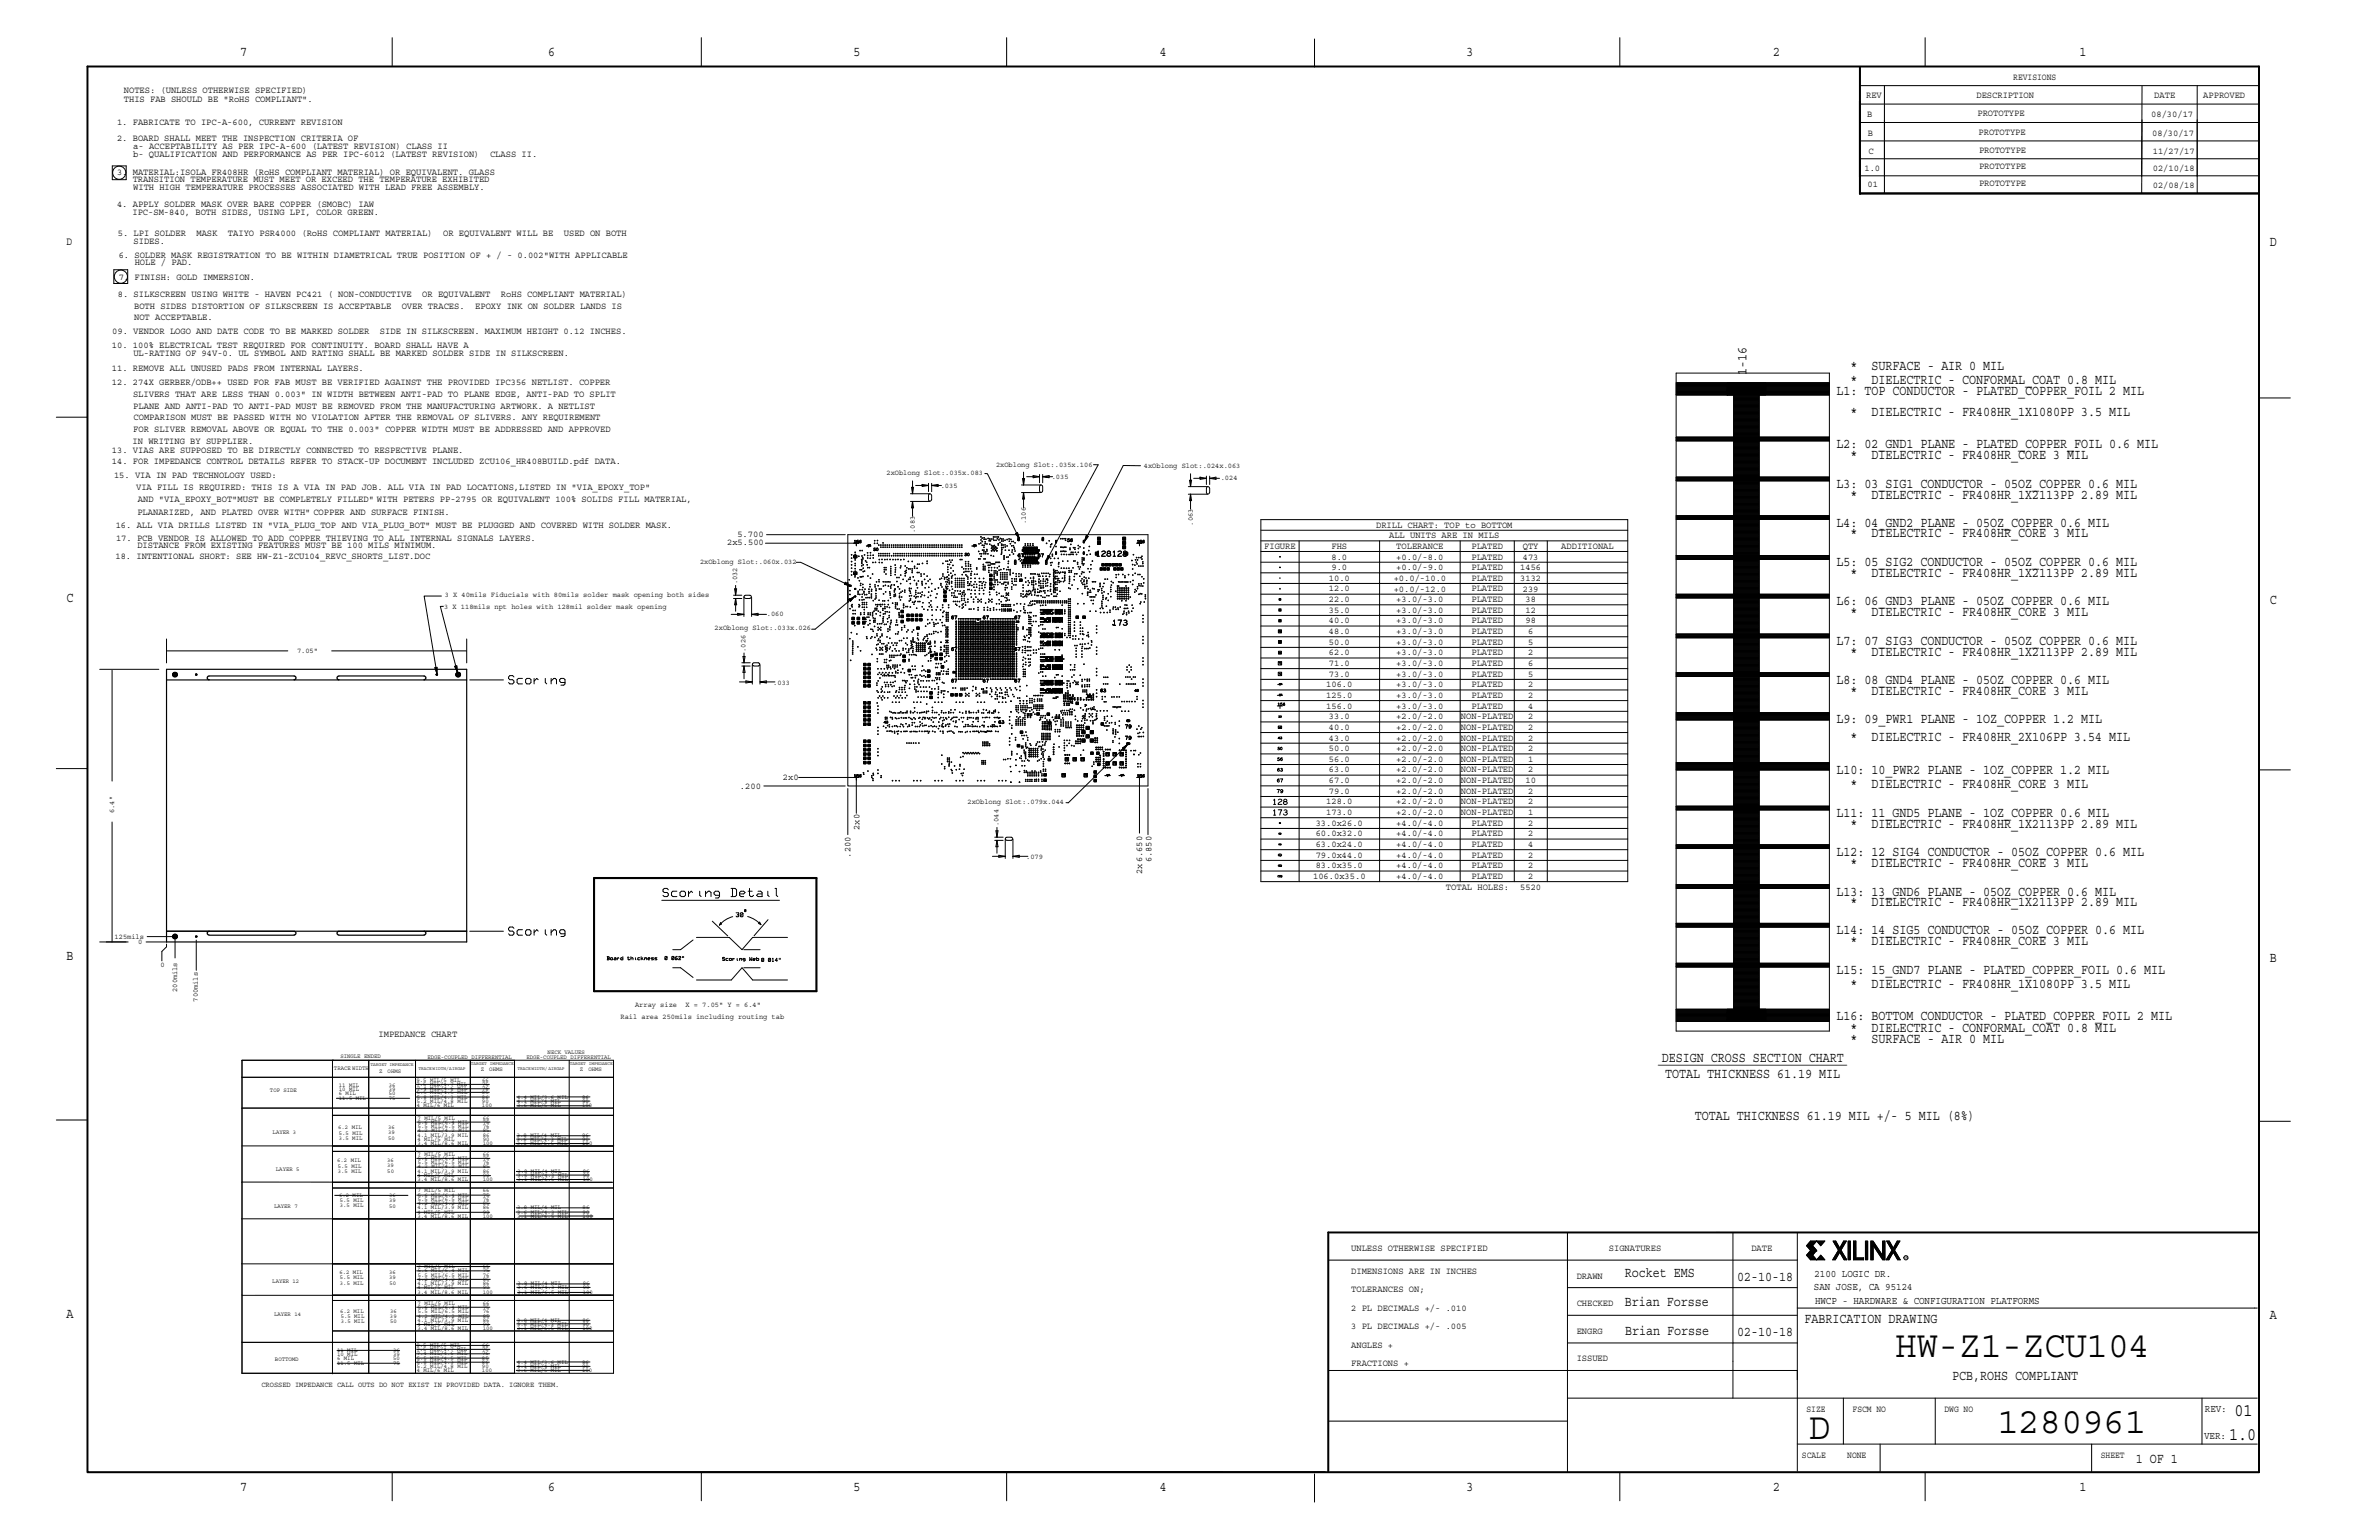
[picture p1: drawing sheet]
<svg xmlns="http://www.w3.org/2000/svg" width="432mm" height="279mm" viewBox="0 0 432 279" stroke-linecap="round" stroke-linejoin="round" font-family="sans-serif">
<defs><g id="words">
<g font-size="6.8">
<text x="344" y="246.2">HW-Z1-ZCU104</text>
<text x="328.4" y="261">D</text>
<text x="362.5" y="259.9">1280961</text>
</g>
<g font-size="3.4">
<text x="405.6" y="256.8">01</text>
<text x="404.6" y="261.3">1.0</text>
</g>
<g font-size="2.6">
<text x="43.6" y="10.1">7</text>
<text x="99.5" y="10.1">6</text>
<text x="154.9" y="10.1">5</text>
<text x="210.5" y="10.1">4</text>
<text x="266.2" y="10.1">3</text>
<text x="321.8" y="10.1">2</text>
<text x="377.5" y="10.1">1</text>
<text x="412" y="44.6">D</text>
<text x="317" y="68" transform="rotate(-90 317 68)">1-16</text>
<text x="333.3" y="71.6">L1: TOP CONDUCTOR - PLATED_COPPER_FOIL 2 MIL</text>
<text x="335.9" y="69.7">*</text>
<text x="335.9" y="67.2">*</text>
<text x="339.7" y="69.7">DIELECTRIC - CONFORMAL_COAT 0.8 MIL</text>
<text x="339.7" y="67.2">SURFACE - AIR 0 MIL</text>
<text x="335.9" y="75.5">*</text>
<text x="339.7" y="75.5">DIELECTRIC - FR408HR_1X1080PP 3.5 MIL</text>
<text x="333.3" y="81.3">L2: 02_GND1 PLANE - PLATED_COPPER_FOIL 0.6 MIL</text>
<text x="335.9" y="83.3">*</text>
<text x="339.7" y="83.3">DIELECTRIC - FR408HR_CORE 3 MIL</text>
<text x="333.3" y="88.5">L3: 03_SIG1 CONDUCTOR - 05OZ_COPPER 0.6 MIL</text>
<text x="333.3" y="95.5">L4: 04_GND2 PLANE - 05OZ_COPPER 0.6 MIL</text>
<text x="335.9" y="90.5">*</text>
<text x="339.7" y="90.5">DIELECTRIC - FR408HR_1X2113PP 2.89 MIL</text>
<text x="335.9" y="97.5">*</text>
<text x="339.7" y="97.5">DIELECTRIC - FR408HR_CORE 3 MIL</text>
<text x="333.3" y="102.8">L5: 05_SIG2 CONDUCTOR - 05OZ_COPPER 0.6 MIL</text>
<text x="335.9" y="104.7">*</text>
<text x="339.7" y="104.7">DIELECTRIC - FR408HR_1X2113PP 2.89 MIL</text>
<text x="12.1" y="109.3">C</text>
<text x="333.3" y="109.8">L6: 06_GND3 PLANE - 05OZ_COPPER 0.6 MIL</text>
<text x="335.9" y="111.8">*</text>
<text x="339.7" y="111.8">DIELECTRIC - FR408HR_CORE 3 MIL</text>
<text x="412" y="109.5">C</text>
<text x="333.3" y="117">L7: 07_SIG3 CONDUCTOR - 05OZ_COPPER 0.6 MIL</text>
<text x="335.9" y="119">*</text>
<text x="339.7" y="119">DIELECTRIC - FR408HR_1X2113PP 2.89 MIL</text>
<text x="333.3" y="124">L8: 08_GND4 PLANE - 05OZ_COPPER 0.6 MIL</text>
<text x="333.3" y="131.3">L9: 09_PWR1 PLANE - 1OZ_COPPER 1.2 MIL</text>
<text x="335.9" y="126">*</text>
<text x="339.7" y="126">DIELECTRIC - FR408HR_CORE 3 MIL</text>
<text x="335.9" y="134.5">*</text>
<text x="339.7" y="134.5">DIELECTRIC - FR408HR_2X106PP 3.54 MIL</text>
<text x="333.3" y="140.4">L10: 10_PWR2 PLANE - 1OZ_COPPER 1.2 MIL</text>
<text x="335.9" y="143">*</text>
<text x="339.7" y="143">DIELECTRIC - FR408HR_CORE 3 MIL</text>
<text x="333.3" y="148.3">L11: 11_GND5 PLANE - 1OZ_COPPER 0.6 MIL</text>
<text x="333.3" y="155.3">L12: 12_SIG4 CONDUCTOR - 05OZ_COPPER 0.6 MIL</text>
<text x="335.9" y="150.2">*</text>
<text x="339.7" y="150.2">DIELECTRIC - FR408HR_1X2113PP 2.89 MIL</text>
<text x="335.9" y="157.2">*</text>
<text x="339.7" y="157.2">DIELECTRIC - FR408HR_CORE 3 MIL</text>
<text x="333.3" y="162.5">L13: 13_GND6 PLANE - 05OZ_COPPER 0.6 MIL</text>
<text x="335.9" y="164.4">*</text>
<text x="339.7" y="164.4">DIELECTRIC - FR408HR_1X2113PP 2.89 MIL</text>
<text x="333.3" y="169.5">L14: 14_SIG5 CONDUCTOR - 05OZ_COPPER 0.6 MIL</text>
<text x="335.9" y="171.5">*</text>
<text x="339.7" y="171.5">DIELECTRIC - FR408HR_CORE 3 MIL</text>
<text x="12.1" y="174.2">B</text>
<text x="333.3" y="176.7">L15: 15_GND7 PLANE - PLATED_COPPER_FOIL 0.6 MIL</text>
<text x="335.9" y="179.3">*</text>
<text x="339.7" y="179.3">DIELECTRIC - FR408HR_1X1080PP 3.5 MIL</text>
<text x="412" y="174.5">B</text>
<text x="333.3" y="185.1">L16: BOTTOM CONDUCTOR - PLATED_COPPER_FOIL 2 MIL</text>
<text x="335.9" y="189.2">*</text>
<text x="335.9" y="187.3">*</text>
<text x="339.7" y="189.2">SURFACE - AIR 0 MIL</text>
<text x="339.7" y="187.3">DIELECTRIC - CONFORMAL_COAT 0.8 MIL</text>
<text x="301" y="192.7">___________________________</text>
<text x="301.6" y="192.7">DESIGN CROSS SECTION CHART</text>
<text x="302.3" y="195.7">TOTAL THICKNESS 61.19 MIL</text>
<text x="307.6" y="203.1">TOTAL THICKNESS 61.19 MIL +/- 5 MIL (8%)</text>
<text x="294.9" y="231.6">Rocket EMS</text>
<text x="315.3" y="232.4">02-10-18</text>
<text x="12.1" y="239.1">A</text>
<text x="294.9" y="237">Brian Forsse</text>
<text x="412" y="239.4">A</text>
<text x="295" y="242.3">Brian Forsse</text>
<text x="315.3" y="242.5">02-10-18</text>
<text x="327.5" y="240.1">FABRICATION DRAWING</text>
<text x="354.3" y="250.3">PCB,ROHS COMPLIANT</text>
<text x="387.7" y="265.5">1 OF 1</text>
<text x="43.6" y="270.4">7</text>
<text x="99.5" y="270.4">6</text>
<text x="154.9" y="270.4">5</text>
<text x="210.5" y="270.4">4</text>
<text x="266.2" y="270.4">3</text>
<text x="321.8" y="270.4">2</text>
<text x="377.5" y="270.4">1</text>
</g>
<text font-size="2" x="12.1" y="44.4">D</text>
<g font-size="1.9">
<text x="329.3" y="231.7">2100 LOGIC DR.</text>
<text x="329.2" y="234.1">SAN JOSE, CA 95124</text>
<text x="329.4" y="236.5">HWCP - HARDWARE &amp; CONFIGURATION PLATFORMS</text>
<text x="400.2" y="256.2">REV:</text>
<text x="400" y="261.1">VER:</text>
</g>
<g font-size="1.7">
<text x="22.5" y="16.9">NOTES: (UNLESS OTHERWISE SPECIFIED)</text>
<text x="338.7" y="17.8">REV</text>
<text x="358.7" y="17.8">DESCRIPTION</text>
<text x="365.4" y="14.4">REVISIONS</text>
<text x="391" y="17.8">DATE</text>
<text x="399.9" y="17.8">APPROVED</text>
<text x="21.3" y="22.6">1. FABRICATE TO IPC-A-600, CURRENT REVISION</text>
<text x="22.5" y="18.4">THIS FAB SHOULD BE &quot;RoHS COMPLIANT&quot;.</text>
<text x="338.9" y="21.2">B</text>
<text x="358.9" y="21">PROTOTYPE</text>
<text x="390.5" y="21.3">08/30/17</text>
<text x="21.3" y="25.5">2. BOARD SHALL MEET THE INSPECTION CRITERIA OF</text>
<text x="24.2" y="28.4">b- QUALIFICATION AND PERFORMANCE AS PER IPC-6012 (LATEST REVISION)</text>
<text x="24.2" y="27.1">a- ACCEPTABILITY AS PER IPC-A-600 (LATEST REVISION) CLASS II</text>
<text x="88.9" y="28.4">CLASS II.</text>
<text x="339" y="24.7">B</text>
<text x="339.2" y="27.9">C</text>
<text x="359.1" y="24.5">PROTOTYPE</text>
<text x="359.2" y="27.7">PROTOTYPE</text>
<text x="390.6" y="24.7">08/30/17</text>
<text x="390.7" y="27.9">11/27/17</text>
<text x="21.3" y="31.7">3. MATERIAL:ISOLA FR408HR (RoHS COMPLIANT MATERIAL) OR EQUIVALENT. GLASS</text>
<text x="24.1" y="33.1">TRANSITION TEMPERATURE MUST MEET OR EXCEED THE TEMPERATURE EXHIBITED</text>
<text x="24.2" y="34.4">WITH HIGH TEMPERATURE PROCESSES ASSOCIATED WITH LEAD FREE ASSEMBLY.</text>
<text x="338.4" y="31">1.0</text>
<text x="339" y="34">01</text>
<text x="359.2" y="33.8">PROTOTYPE</text>
<text x="359.2" y="30.7">PROTOTYPE</text>
<text x="390.7" y="34">02/08/18</text>
<text x="390.7" y="30.9">02/10/18</text>
<text x="21.3" y="37.5">4. APPLY SOLDER MASK OVER BARE COPPER (SMOBC) IAW</text>
<text x="24" y="39.1">IPC-SM-840, BOTH SIDES, USING LPI, COLOR GREEN.</text>
<text x="21.4" y="42.8">5. LPI SOLDER</text>
<text x="21.5" y="46.7">6. SOLDER MASK REGISTRATION TO BE WITHIN DIAMETRICAL TRUE POSITION OF + / - 0.002&quot;WITH APPLICABLE</text>
<text x="24.2" y="44.3">SIDES.</text>
<text x="35.7" y="42.8">MASK</text>
<text x="41.4" y="42.8">TAIYO PSR4000 (RoHS COMPLIANT MATERIAL)</text>
<text x="80.4" y="42.8">OR EQUIVALENT WILL BE</text>
<text x="102.3" y="42.8">USED ON BOTH</text>
<text x="21.4" y="53.9">8. SILKSCREEN USING WHITE - HAVEN PC421 ( NON-CONDUCTIVE</text>
<text x="21.5" y="50.7">7. FINISH: GOLD IMMERSION.</text>
<text x="24.4" y="48.1">HOLE / PAD.</text>
<text x="76.6" y="53.9">OR EQUIVALENT</text>
<text x="90.9" y="53.9">RoHS COMPLIANT MATERIAL)</text>
<text x="24.3" y="58.1">NOT ACCEPTABLE.</text>
<text x="24.3" y="56">BOTH SIDES DISTORTION OF SILKSCREEN IS ACCEPTABLE</text>
<text x="72.9" y="56">OVER TRACES.</text>
<text x="86.3" y="56">EPOXY INK ON SOLDER LANDS IS</text>
<text x="20.3" y="63.2">10. 100% ELECTRICAL TEST REQUIRED FOR CONTINUITY. BOARD SHALL HAVE A</text>
<text x="20.4" y="60.6">09. VENDOR LOGO AND DATE CODE TO BE MARKED SOLDER</text>
<text x="24.2" y="64.5">UL-RATING OF 94V-0. UL SYMBOL AND RATING SHALL BE MARKED SOLDER SIDE IN SILKSCREEN.</text>
<text x="69" y="60.6">SIDE IN SILKSCREEN. MAXIMUM HEIGHT 0.12 INCHES.</text>
<text x="20.3" y="69.9">12. 274X GERBER/ODB++ USED FOR FAB MUST BE VERIFIED AGAINST THE PROVIDED IPC356 NETLIST. COPPER</text>
<text x="20.3" y="67.3">11. REMOVE ALL UNUSED PADS FROM INTERNAL LAYERS.</text>
<text x="24.2" y="72">SLIVERS THAT ARE LESS THAN 0.003&quot; IN WIDTH BETWEEN ANTI-PAD TO PLANE EDGE, ANTI-PAD TO SPLIT</text>
<text x="24.2" y="74.1">PLANE AND ANTI-PAD TO ANTI-PAD MUST BE REMOVED FROM THE MANUFACTURING ARTWORK. A NETLIST</text>
<text x="24.2" y="76.2">COMPARISON MUST BE PASSED WITH NO VIOLATION AFTER THE REMOVAL OF SLIVERS. ANY REQUIREMENT</text>
<text x="20.3" y="82.2">13. VIAS ARE SUPPOSED TO BE DIRECTLY CONNECTED TO RESPECTIVE PLANE.</text>
<text x="24.1" y="80.5">IN WRITING BY SUPPLIER.</text>
<text x="24.2" y="78.4">FOR SLIVER REMOVAL ABOVE OR EQUAL TO THE 0.003&quot; COPPER WIDTH MUST BE ADDRESSED AND APPROVED</text>
<text x="20.3" y="84.3">14. FOR IMPEDANCE CONTROL DETAILS REFER TO STACK-UP DOCUMENT INCLUDED ZCU106_HR408BUILD.pdf DATA.</text>
<text x="20.7" y="86.7">15. VIA IN PAD TECHNOLOGY USED:</text>
<text x="24.7" y="88.8">VIA FILL IS REQUIRED: THIS IS A VIA IN PAD JOB. ALL VIA IN PAD LOCATIONS,LISTED IN &quot;VIA_EPOXY_TOP&quot;</text>
<text x="21" y="95.8">16. ALL VIA DRILLS LISTED IN &quot;VIA_PLUG_TOP AND VIA_PLUG_BOT&quot; MUST BE PLUGGED AND COVERED WITH SOLDER MASK.</text>
<text x="24.9" y="93.5">PLANARIZED, AND PLATED OVER WITH&quot; COPPER AND SURFACE FINISH.</text>
<text x="25" y="91.1">AND &quot;VIA_EPOXY_BOT&quot;MUST BE COMPLETELY FILLED&quot; WITH PETERS PP-2795 OR EQUIVALENT 100% SOLIDS FILL MATERIAL,</text>
<text x="249.8" y="95.7">DRILL CHART: TOP to BOTTOM</text>
<text x="21" y="101.3">18. INTENTIONAL SHORT: SEE HW-Z1-ZCU104_REVC_SHORTS_LIST.DOC</text>
<text x="21.1" y="98.1">17. PCB VENDOR IS ALLOWED TO ADD COPPER THIEVING TO ALL INTERNAL SIGNALS LAYERS.</text>
<text x="24.9" y="99.4">DISTANCE FROM EXISTING FEATURES MUST BE 100 MILS MINIMUM.</text>
<text x="132" y="99">2x5.500</text>
<text x="133.8" y="97.5">5.700</text>
<text x="229.5" y="99.6">FIGURE</text>
<text x="241.7" y="101.5">8.0</text>
<text x="241.7" y="99.6">FHS</text>
<text x="252.1" y="97.6">ALL UNITS ARE IN MILS</text>
<text x="253.4" y="101.5">+0.0/-8.0</text>
<text x="253.4" y="99.6">TOLERANCE</text>
<text x="267.1" y="101.5">PLATED</text>
<text x="267.1" y="99.6">PLATED</text>
<text x="276.4" y="101.5">473</text>
<text x="276.4" y="99.6">QTY</text>
<text x="283.4" y="99.6">ADDITIONAL</text>
<text x="241.2" y="107.3">12.0</text>
<text x="241.2" y="105.4">10.0</text>
<text x="241.7" y="103.4">9.0</text>
<text x="253" y="107.3">+0.0/-12.0</text>
<text x="253" y="105.4">+0.0/-10.0</text>
<text x="253.4" y="103.4">+0.0/-9.0</text>
<text x="267.1" y="107.3">PLATED</text>
<text x="267.1" y="105.4">PLATED</text>
<text x="267.1" y="103.4">PLATED</text>
<text x="275.9" y="105.4">3132</text>
<text x="275.9" y="103.4">1456</text>
<text x="276.4" y="107.3">239</text>
<text x="241.2" y="113.1">40.0</text>
<text x="241.2" y="111.2">35.0</text>
<text x="241.2" y="109.2">22.0</text>
<text x="253.4" y="113.1">+3.0/-3.0</text>
<text x="253.4" y="111.2">+3.0/-3.0</text>
<text x="253.4" y="109.2">+3.0/-3.0</text>
<text x="267.1" y="113.1">PLATED</text>
<text x="267.1" y="111.2">PLATED</text>
<text x="267.1" y="109.2">PLATED</text>
<text x="276.9" y="113.1">98</text>
<text x="276.9" y="111.2">12</text>
<text x="276.9" y="109.2">38</text>
<text x="241.2" y="118.9">62.0</text>
<text x="241.2" y="117">50.0</text>
<text x="241.2" y="115">48.0</text>
<text x="253.4" y="118.9">+3.0/-3.0</text>
<text x="253.4" y="117">+3.0/-3.0</text>
<text x="253.4" y="115">+3.0/-3.0</text>
<text x="267.1" y="118.9">PLATED</text>
<text x="267.1" y="117">PLATED</text>
<text x="267.1" y="115">PLATED</text>
<text x="277.3" y="118.9">2</text>
<text x="277.3" y="117">5</text>
<text x="277.3" y="115">6</text>
<text x="240.7" y="124.7">106.0</text>
<text x="241.2" y="122.8">73.0</text>
<text x="241.2" y="120.8">71.0</text>
<text x="253.4" y="124.7">+3.0/-3.0</text>
<text x="253.4" y="122.8">+3.0/-3.0</text>
<text x="253.4" y="120.8">+3.0/-3.0</text>
<text x="267.1" y="124.7">PLATED</text>
<text x="267.1" y="122.8">PLATED</text>
<text x="267.1" y="120.8">PLATED</text>
<text x="277.3" y="124.7">2</text>
<text x="277.3" y="122.8">5</text>
<text x="277.3" y="120.8">6</text>
<text x="240.7" y="128.6">156.0</text>
<text x="240.7" y="126.6">125.0</text>
<text x="241.2" y="130.5">33.0</text>
<text x="253.4" y="130.5">+2.0/-2.0</text>
<text x="253.4" y="128.6">+3.0/-3.0</text>
<text x="253.4" y="126.6">+3.0/-3.0</text>
<text x="265.2" y="130.5">NON-PLATED</text>
<text x="267.1" y="128.6">PLATED</text>
<text x="267.1" y="126.6">PLATED</text>
<text x="277.3" y="130.5">2</text>
<text x="277.3" y="128.6">4</text>
<text x="277.3" y="126.6">2</text>
<text x="241.2" y="136.3">50.0</text>
<text x="241.2" y="134.4">43.0</text>
<text x="241.2" y="132.4">40.0</text>
<text x="253.4" y="136.3">+2.0/-2.0</text>
<text x="253.4" y="134.4">+2.0/-2.0</text>
<text x="253.4" y="132.4">+2.0/-2.0</text>
<text x="265.2" y="136.3">NON-PLATED</text>
<text x="265.2" y="134.4">NON-PLATED</text>
<text x="265.2" y="132.4">NON-PLATED</text>
<text x="277.3" y="136.3">2</text>
<text x="277.3" y="134.4">2</text>
<text x="277.3" y="132.4">2</text>
<text x="134.3" y="143.1">.200</text>
<text x="142.1" y="141.5">2x0</text>
<text x="241.2" y="142.1">67.0</text>
<text x="241.2" y="140.1">63.0</text>
<text x="241.2" y="138.2">56.0</text>
<text x="253.4" y="142.1">+2.0/-2.0</text>
<text x="253.4" y="140.1">+2.0/-2.0</text>
<text x="253.4" y="138.2">+2.0/-2.0</text>
<text x="265.2" y="142.1">NON-PLATED</text>
<text x="265.2" y="140.1">NON-PLATED</text>
<text x="265.2" y="138.2">NON-PLATED</text>
<text x="276.9" y="142.1">10</text>
<text x="277.3" y="140.1">2</text>
<text x="277.3" y="138.2">1</text>
<text x="238.8" y="149.8">33.0x26.0</text>
<text x="240.7" y="147.9">173.0</text>
<text x="240.7" y="145.9">128.0</text>
<text x="241.2" y="144">79.0</text>
<text x="253.4" y="149.8">+4.0/-4.0</text>
<text x="253.4" y="147.9">+2.0/-2.0</text>
<text x="253.4" y="145.9">+2.0/-2.0</text>
<text x="253.4" y="144">+2.0/-2.0</text>
<text x="265.2" y="147.9">NON-PLATED</text>
<text x="265.2" y="145.9">NON-PLATED</text>
<text x="265.2" y="144">NON-PLATED</text>
<text x="267.1" y="149.8">PLATED</text>
<text x="277.3" y="149.8">2</text>
<text x="277.3" y="147.9">1</text>
<text x="277.3" y="145.9">2</text>
<text x="277.3" y="144">2</text>
<text x="154.3" y="155.6" transform="rotate(-90 154.3 155.6)">.200</text>
<text x="156" y="150.6" transform="rotate(-90 156 150.6)">2x0</text>
<text x="238.8" y="155.6">79.0x44.0</text>
<text x="238.8" y="153.7">63.0x24.0</text>
<text x="238.8" y="151.7">60.0x32.0</text>
<text x="253.4" y="155.6">+4.0/-4.0</text>
<text x="253.4" y="153.7">+4.0/-4.0</text>
<text x="253.4" y="151.7">+4.0/-4.0</text>
<text x="267.1" y="155.6">PLATED</text>
<text x="267.1" y="153.7">PLATED</text>
<text x="267.1" y="151.7">PLATED</text>
<text x="277.3" y="155.6">2</text>
<text x="277.3" y="153.7">4</text>
<text x="277.3" y="151.7">2</text>
<text x="207.3" y="158.6" transform="rotate(-90 207.3 158.6)">2x6.650</text>
<text x="209" y="156.4" transform="rotate(-90 209 156.4)">6.850</text>
<text x="238.3" y="159.5">106.0x35.0</text>
<text x="238.8" y="157.5">83.0x35.0</text>
<text x="253.4" y="159.5">+4.0/-4.0</text>
<text x="253.4" y="157.5">+4.0/-4.0</text>
<text x="262.4" y="161.4">TOTAL HOLES:</text>
<text x="267.1" y="159.5">PLATED</text>
<text x="267.1" y="157.5">PLATED</text>
<text x="275.9" y="161.4">5520</text>
<text x="277.3" y="159.5">2</text>
<text x="277.3" y="157.5">2</text>
<text x="68.7" y="188.1">IMPEDANCE CHART</text>
<text x="245.3" y="226.9">UNLESS OTHERWISE SPECIFIED</text>
<text x="292" y="226.9">SIGNATURES</text>
<text x="317.9" y="226.9">DATE</text>
<text x="245.3" y="231.1">DIMENSIONS ARE IN INCHES</text>
<text x="286.2" y="232">DRAWN</text>
<text x="245.3" y="237.8">2 PL DECIMALS +/- .010</text>
<text x="245.3" y="234.5">TOLERANCES ON;</text>
<text x="286.2" y="237">CHECKED</text>
<text x="245.3" y="244.5">ANGLES +</text>
<text x="245.3" y="241.1">3 PL DECIMALS +/- .005</text>
<text x="286.2" y="242">ENGRG</text>
<text x="245.3" y="247.8">FRACTIONS +</text>
<text x="286.2" y="247">ISSUED</text>
<text x="327.9" y="256.2">SIZE</text>
<text x="336.3" y="256.2">FSCM NO</text>
<text x="352.9" y="256.2">DWG NO</text>
<text x="327.1" y="264.5">SCALE</text>
<text x="335.3" y="264.5">NONE</text>
<text x="381.3" y="264.5">SHEET</text>
</g>
<g font-size="1.3">
<text x="160.9" y="86.2">2xOblong Slot:.035x.083</text>
<text x="170.8" y="88.5">.035</text>
<text x="180.8" y="84.7">2xOblong Slot:.035x.106</text>
<text x="190.9" y="86.8">.035</text>
<text x="207.6" y="85">4xOblong Slot:.024x.063</text>
<text x="221.6" y="87.1">.024</text>
<text x="186.2" y="95.1" transform="rotate(-90 186.2 95.1)">.106</text>
<text x="216.5" y="95.4" transform="rotate(-90 216.5 95.4)">.063</text>
<text x="166" y="96.7" transform="rotate(-90 166 96.7)">.083</text>
<text x="127.1" y="102.3">2xOblong Slot:.060x.032</text>
<text x="133.8" y="106" transform="rotate(-90 133.8 106)">.032</text>
<text x="80.6" y="110.5">3 X 118mils npt holes with 128mil solder mask opening</text>
<text x="80.7" y="108.3">3 X 40mils Fiducials with 80mils solder mask opening both sides</text>
<text x="139.2" y="111.7">.060</text>
<text x="53.9" y="118.4">7.05&quot;</text>
<text x="129.7" y="114.3">2xOblong Slot:.033x.026</text>
<text x="135.3" y="118.2" transform="rotate(-90 135.3 118.2)">.026</text>
<text x="140.4" y="124.2">.033</text>
<text x="20.7" y="147.5" transform="rotate(-90 20.7 147.5)">6.4&quot;</text>
<text x="175.6" y="145.9">2xOblong Slot:.079x.044</text>
<text x="181.3" y="149.9" transform="rotate(-90 181.3 149.9)">.044</text>
<text x="186.3" y="155.9">.079</text>
<text x="20.8" y="170.3">125mils</text>
<text x="25.1" y="171.3">0</text>
<text x="29.1" y="175.4">0</text>
<text x="32.2" y="179.9" transform="rotate(-90 32.2 179.9)">200mils</text>
<text x="35.9" y="181.7" transform="rotate(-90 35.9 181.7)">700mils</text>
<text x="112.6" y="184.9">Rail area 250mils including routing tab</text>
<text x="115.3" y="182.7">Array size</text>
<text x="124.4" y="182.7">X = 7.05&quot; Y = 6.4&quot;</text>
<text x="47.5" y="251.6">CROSSED IMPEDANCE CALL OUTS DO NOT EXIST IN PROVIDED DATA. IGNORE THEM.</text>
</g>
<g font-size="1.1">
<text x="61.8" y="192">SINGLE ENDED</text>
<text x="99.4" y="191.3">NECK VALUES</text>
<text x="60.6" y="194.2">TRACE WIDTH</text>
<text x="61.5" y="198">10 MIL</text>
<text x="61.5" y="197.2">11 MIL</text>
<text x="68.8" y="194.7">Z</text>
<text x="70.4" y="194.7">OHMS</text>
<text x="70.6" y="198">39</text>
<text x="70.6" y="197.2">36</text>
<text x="75.6" y="197">7.5 MIL/4.7 MIL</text>
<text x="75.6" y="196.3">9.5 MIL/5 MIL</text>
<text x="75.6" y="197.8">7.4 MIL/4.6 MIL</text>
<text x="77.6" y="192.1">EDGE-COUPLED DIFFERENTIAL</text>
<text x="87.3" y="194.4">Z</text>
<text x="87.5" y="197.8">76</text>
<text x="87.5" y="197">75</text>
<text x="87.5" y="196.3">66</text>
<text x="88.8" y="194.4">OHMS</text>
<text x="95.5" y="192.1">EDGE-COUPLED DIFFERENTIAL</text>
<text x="105.2" y="194.4">Z</text>
<text x="106.8" y="194.4">OHMS</text>
<text x="49" y="198.2">TOP SIDE</text>
<text x="61.5" y="199.5">11.5 MIL</text>
<text x="61.5" y="198.7">6 MIL</text>
<text x="70.6" y="199.5">75</text>
<text x="70.6" y="198.8">50</text>
<text x="75.6" y="200.9">4 MIL/6 MIL</text>
<text x="75.6" y="200.1">5.2 MIL/4.8 MIL</text>
<text x="75.6" y="199.3">5.8 MIL/4.3 MIL</text>
<text x="75.6" y="198.6">5.5 MIL/4.5 MIL</text>
<text x="75.8" y="203.1">7 MIL/5 MIL</text>
<text x="75.8" y="203.9">5.6 MIL/6.4 MIL</text>
<text x="87.5" y="200.9">100</text>
<text x="87.5" y="200.1">90</text>
<text x="87.5" y="199.3">86</text>
<text x="87.5" y="198.6">85</text>
<text x="87.6" y="203.9">75</text>
<text x="87.6" y="203.1">66</text>
<text x="93.9" y="200.9">3.6 MIL/5 MIL</text>
<text x="93.9" y="200.1">4.1 MIL/4 MIL</text>
<text x="93.9" y="199.3">4.4 MIL/3.6 MIL</text>
<text x="105.7" y="200.9">100</text>
<text x="105.7" y="200.1">90</text>
<text x="105.7" y="199.3">86</text>
<text x="49.5" y="205.8">LAYER 3</text>
<text x="61.4" y="204.9">6.2 MIL</text>
<text x="61.5" y="206.8">3.5 MIL</text>
<text x="61.5" y="205.8">5.5 MIL</text>
<text x="70.4" y="205.8">39</text>
<text x="70.4" y="204.9">36</text>
<text x="70.5" y="206.8">50</text>
<text x="75.8" y="207">4 MIL/5 MIL</text>
<text x="75.8" y="207.8">3.4 MIL/8.6 MIL</text>
<text x="75.8" y="206.2">4.1 MIL/3.9 MIL</text>
<text x="75.8" y="209.7">7 MIL/5 MIL</text>
<text x="75.8" y="204.7">5.5 MIL/6.5 MIL</text>
<text x="75.8" y="205.4">4.2 MIL/4.2 MIL</text>
<text x="87.6" y="209.7">66</text>
<text x="87.6" y="207">90</text>
<text x="87.6" y="207.8">100</text>
<text x="87.6" y="206.2">86</text>
<text x="87.6" y="205.4">85</text>
<text x="87.6" y="204.7">76</text>
<text x="93.8" y="207">3.6 MIL/4.3 MIL</text>
<text x="93.8" y="207.8">3.1 MIL/6.5 MIL</text>
<text x="93.8" y="206.2">3.8 MIL/4 MIL</text>
<text x="105.7" y="207">90</text>
<text x="105.7" y="207.8">100</text>
<text x="105.7" y="206.2">86</text>
<text x="50.1" y="212.4">LAYER 5</text>
<text x="61.2" y="210.9">6.2 MIL</text>
<text x="61.3" y="212.7">3.5 MIL</text>
<text x="61.3" y="211.8">5.5 MIL</text>
<text x="70.3" y="211.8">39</text>
<text x="70.3" y="210.9">36</text>
<text x="70.3" y="212.7">50</text>
<text x="75.8" y="214.3">3.4 MIL/8.6 MIL</text>
<text x="75.8" y="213.5">4 MIL/5 MIL</text>
<text x="75.8" y="212.7">4.1 MIL/3.9 MIL</text>
<text x="75.8" y="211.2">5.5 MIL/6.5 MIL</text>
<text x="75.8" y="210.4">5.6 MIL/6.4 MIL</text>
<text x="75.8" y="212">4.2 MIL/4.2 MIL</text>
<text x="87.6" y="214.3">100</text>
<text x="87.6" y="213.5">90</text>
<text x="87.6" y="212.7">86</text>
<text x="87.6" y="212">85</text>
<text x="87.6" y="211.2">76</text>
<text x="87.6" y="210.4">75</text>
<text x="93.9" y="214.3">3.1 MIL/6.5 MIL</text>
<text x="93.9" y="213.5">3.6 MIL/4.3 MIL</text>
<text x="93.9" y="212.7">3.8 MIL/4 MIL</text>
<text x="105.8" y="214.3">100</text>
<text x="105.8" y="213.5">90</text>
<text x="105.8" y="212.7">86</text>
<text x="49.7" y="219.1">LAYER 7</text>
<text x="61.6" y="217.2">6.2 MIL</text>
<text x="61.7" y="219.1">3.5 MIL</text>
<text x="61.7" y="218.1">5.5 MIL</text>
<text x="70.6" y="218.1">39</text>
<text x="70.6" y="217.2">36</text>
<text x="70.7" y="219.1">50</text>
<text x="75.8" y="220.9">3.4 MIL/8.6 MIL</text>
<text x="75.8" y="219.4">4.1 MIL/3.9 MIL</text>
<text x="75.8" y="220.2">4 MIL/5 MIL</text>
<text x="75.8" y="216.3">7 MIL/5 MIL</text>
<text x="75.8" y="217.8">5.5 MIL/6.5 MIL</text>
<text x="75.8" y="217.1">5.6 MIL/6.4 MIL</text>
<text x="75.8" y="218.6">4.2 MIL/4.2 MIL</text>
<text x="87.6" y="220.9">100</text>
<text x="87.6" y="219.4">86</text>
<text x="87.6" y="220.2">90</text>
<text x="87.6" y="218.6">85</text>
<text x="87.6" y="217.8">76</text>
<text x="87.6" y="217.1">75</text>
<text x="87.6" y="216.3">66</text>
<text x="93.9" y="220.9">3.1 MIL/6.5 MIL</text>
<text x="93.9" y="220.2">3.6 MIL/4.3 MIL</text>
<text x="93.9" y="219.4">3.8 MIL/4 MIL</text>
<text x="105.7" y="220.9">100</text>
<text x="105.7" y="220.2">90</text>
<text x="105.7" y="219.4">86</text>
<text x="49.4" y="232.7">LAYER 12</text>
<text x="61.6" y="231.2">6.2 MIL</text>
<text x="61.7" y="233">3.5 MIL</text>
<text x="61.7" y="232.1">5.5 MIL</text>
<text x="70.6" y="232.1">39</text>
<text x="70.7" y="231.2">36</text>
<text x="70.7" y="233.1">50</text>
<text x="75.8" y="233.9">4 MIL/5 MIL</text>
<text x="75.8" y="233.2">4.1 MIL/3.9 MIL</text>
<text x="75.8" y="230.1">7 MIL/5 MIL</text>
<text x="75.8" y="231.6">5.5 MIL/6.5 MIL</text>
<text x="75.8" y="230.8">5.6 MIL/6.4 MIL</text>
<text x="75.8" y="232.4">4.2 MIL/4.2 MIL</text>
<text x="87.6" y="233.9">90</text>
<text x="87.6" y="233.2">86</text>
<text x="87.6" y="232.4">85</text>
<text x="87.6" y="231.6">76</text>
<text x="87.6" y="230.8">75</text>
<text x="87.6" y="230.1">66</text>
<text x="93.9" y="233.9">3.6 MIL/4.3 MIL</text>
<text x="93.9" y="233.2">3.8 MIL/4 MIL</text>
<text x="105.8" y="233.9">90</text>
<text x="105.8" y="233.2">86</text>
<text x="345.8" y="228.4">R</text>
<text x="49.7" y="238.7">LAYER 14</text>
<text x="61.7" y="238.2">6.2 MIL</text>
<text x="61.8" y="239.2">5.5 MIL</text>
<text x="70.8" y="239.1">39</text>
<text x="70.8" y="238.2">36</text>
<text x="75.8" y="239.8">4.1 MIL/3.9 MIL</text>
<text x="75.8" y="234.7">3.4 MIL/8.6 MIL</text>
<text x="75.8" y="236.7">7 MIL/5 MIL</text>
<text x="75.8" y="238.3">5.5 MIL/6.5 MIL</text>
<text x="75.8" y="237.5">5.6 MIL/6.4 MIL</text>
<text x="75.8" y="239">4.2 MIL/4.2 MIL</text>
<text x="87.6" y="239.8">86</text>
<text x="87.6" y="239">85</text>
<text x="87.6" y="238.3">76</text>
<text x="87.6" y="237.5">75</text>
<text x="87.6" y="236.7">66</text>
<text x="87.6" y="234.7">100</text>
<text x="93.9" y="239.8">3.8 MIL/4 MIL</text>
<text x="93.9" y="234.7">3.1 MIL/6.5 MIL</text>
<text x="105.7" y="239.8">86</text>
<text x="105.8" y="234.7">100</text>
<text x="61.2" y="245.3">11 MIL</text>
<text x="61.8" y="240.1">3.5 MIL</text>
<text x="70.8" y="240.1">50</text>
<text x="71.3" y="245.3">36</text>
<text x="75.6" y="245.1">7.5 MIL/4.7 MIL</text>
<text x="75.6" y="244.3">9.5 MIL/5 MIL</text>
<text x="75.6" y="245.9">7.4 MIL/4.6 MIL</text>
<text x="75.8" y="241.3">3.4 MIL/8.6 MIL</text>
<text x="75.8" y="240.6">4 MIL/5 MIL</text>
<text x="87.5" y="245.9">76</text>
<text x="87.5" y="245.1">75</text>
<text x="87.5" y="244.3">66</text>
<text x="87.6" y="241.3">100</text>
<text x="87.6" y="240.6">90</text>
<text x="93.9" y="241.3">3.1 MIL/6.5 MIL</text>
<text x="93.9" y="240.6">3.6 MIL/4.3 MIL</text>
<text x="105.7" y="241.3">100</text>
<text x="105.7" y="240.6">90</text>
<text x="49.9" y="246.8">BOTTOMD</text>
<text x="61.2" y="247.6">11.5 MIL</text>
<text x="61.2" y="246.8">6 MIL</text>
<text x="61.2" y="246">10 MIL</text>
<text x="71.3" y="247.6">75</text>
<text x="71.3" y="246.8">50</text>
<text x="71.3" y="246">39</text>
<text x="75.6" y="249">4 MIL/6 MIL</text>
<text x="75.6" y="248.2">5.2 MIL/4.8 MIL</text>
<text x="75.6" y="247.4">5.8 MIL/4.3 MIL</text>
<text x="75.6" y="246.7">5.5 MIL/4.5 MIL</text>
<text x="87.5" y="249">100</text>
<text x="87.5" y="248.2">90</text>
<text x="87.5" y="247.4">86</text>
<text x="87.5" y="246.7">85</text>
<text x="93.9" y="249">3.6 MIL/5 MIL</text>
<text x="93.9" y="248.2">4.1 MIL/4 MIL</text>
<text x="93.9" y="247.4">4.4 MIL/3.6 MIL</text>
<text x="105.7" y="249">100</text>
<text x="105.7" y="248.2">90</text>
<text x="105.7" y="247.4">86</text>
</g>
<g font-size=".8">
<text x="67.3" y="193.5">TARGET IMPEDANCE</text>
<text x="75.9" y="194.1">TRACE WIDTH/AIRGAP</text>
<text x="85.5" y="193.2">TARGET IMPEDANCE</text>
<text x="93.9" y="194.1">TRACEWIDTH/AIRGAP</text>
<text x="103.4" y="193.2">TARGET IMPEDANCE</text>
</g>
</g></defs>
<g fill="none" stroke="#000" stroke-width=".18">
<path d="M71.2 6.8v5.1M127.3 6.8v5.1M182.7 6.8v5.1M238.6 7.1v5.1M294 6.8v5.1M337.6 18.9h72.3M337.6 15.5h72.3M342 15.5v19.6M349.4 6.8v5.1M388.8 15.5l-.1 16.5M398.8 15.5v19.6M20.4 30.1h2.5v2.5h-2.5z"/>
<path d="M337.6 35h72.3M337.6 31.9h72.3M337.6 28.8h72.3M337.6 25.6h72.3M337.6 22.2h72.3M388.8 21.7l-.1 13.4M20.7 48.9h2.5v2.5h-2.5zM10.2 75.7h5.6M304.2 79.3h27.8v.7h-27.8zM304.2 69.4h27.8v2.2h-27.8zM304.2 79.9h27.8M304.2 79.8h27.8"/>
<path d="M304.2 79.7h27.8M304.2 79.6h27.8M304.2 79.5h27.8M304.2 79.4h27.8M304.2 71.6h27.8v7.7h-27.8zM304.2 71.5h27.8M304.2 71.4h27.8M304.2 71.3h27.8M304.2 71.2h27.8M304.2 71.1h27.8M304.2 71h27.8M304.2 70.9h27.8"/>
<path d="M304.2 70.8h27.8M304.2 70.7h27.8M304.2 70.6h27.8M304.2 70.5h27.8M304.2 70.4h27.8M304.2 70.3h27.8M304.2 70.2h27.8M304.2 70.1h27.8M304.2 70h27.8M304.2 69.9h27.8M304.2 69.8h27.8M304.2 69.7h27.8"/>
<path d="M304.2 69.6h27.8M304.2 69.5h27.8M304.2 80h27.8v6.6h-27.8zM304.2 67.7h27.8v1.7h-27.8zM313.5 69.4v2.2M314.7 71.6v111.5M314.7 79.2h4.6M314.7 79.1h4.6M314.7 79h4.6M314.7 78.9h4.6M314.7 78.8h4.6M314.7 78.7h4.6"/>
<path d="M314.7 78.6h4.6M314.7 78.5h4.6M314.7 78.4h4.6M314.7 78.3h4.6M314.7 78.2h4.6M314.7 78.1h4.6M314.7 78h4.6M314.7 77.9h4.6M314.7 77.8h4.6M314.7 77.7h4.6M314.7 77.6h4.6M314.7 77.5h4.6"/>
<path d="M314.7 77.4h4.6M314.7 77.3h4.6M314.7 77.2h4.6M314.7 77.1h4.6M314.7 77h4.6M314.7 76.9h4.6M314.7 76.8h4.6M314.7 76.7h4.6M314.7 76.6h4.6M314.7 76.5h4.6M314.7 76.4h4.6M314.7 76.3h4.6"/>
<path d="M314.7 76.2h4.6M314.7 76.1h4.6M314.7 76h4.6M314.7 75.9h4.6M314.7 75.8h4.6M314.7 75.7h4.6M314.7 75.6h4.6M314.7 75.5h4.6M314.7 75.4h4.6M314.7 75.3h4.6M314.7 75.2h4.6M314.7 75.1h4.6"/>
<path d="M314.7 75h4.6M314.7 74.9h4.6M314.7 74.8h4.6M314.7 74.7h4.6M314.7 74.6h4.6M314.7 74.5h4.6M314.7 74.4h4.6M314.7 74.3h4.6M314.7 74.2h4.6M314.7 74.1h4.6M314.7 74h4.6M314.7 73.9h4.6"/>
<path d="M314.7 73.8h4.6M314.7 73.7h4.6M314.7 73.6h4.6M314.7 73.5h4.6M314.7 73.4h4.6M314.7 73.3h4.6M314.7 73.2h4.6M314.7 73.1h4.6M314.7 73h4.6M314.7 72.9h4.6M314.7 72.8h4.6M314.7 72.7h4.6"/>
<path d="M314.7 72.6h4.6M314.7 72.5h4.6M314.7 72.4h4.6M314.7 72.3h4.6M314.7 72.2h4.6M314.7 72.1h4.6M314.7 72h4.6M314.7 71.9h4.6M314.7 71.8h4.6M314.7 71.7h4.6M319.3 71.6v111.5M320.5 69.4v2.2"/>
<path d="M410.2 72.2h5.5M139.1 97h14.3M153.9 97h54.5v45.6h-54.5zM155.1 98.1l.1-.1v.5M155.1 98.5h.2M155.4 98.1v.9M155.8 98h-.2v.2h.2v.2l-.1 .1-.2-.1M155.9 98.6h-17M156.2 99.9h.1M156.3 98.1a.21 .21 0 0 0-.3 .1 .21 .21 0 0 0 .3 .2v-.2l-.3 .1M156.5 99.9h.1M157.5 98.9l.1 .1"/>
<path d="M157.7 98.8v.5M157.7 98.9h.1v.1zM158 98.9l-.1 .1h.1h-.1M158.1 99.1h-.9M158.7 98.5l.1 .1zM158.7 98.1h.1zM158.9 99.4h-.3v.3h.3v.1h-.3M159.1 99.5h.2v.4h-.2zM159.2 98.5l.1 .1zM159.2 98l.1 .1zM159.6 98.9h.1M159.8 99.2l.1 .1z"/>
<path d="M159.8 98.9h.1zM160.2 98.5h.1zM160.2 98.9h.1zM160.2 99.2l.1 .1zM160.6 98.9h.1zM160.6 99.2l.1 .1zM161 99.2l.1 .1zM161 98.9h.1zM161.4 98.9h.1zM161.4 99.2l.1 .1zM161.8 98.9h.1zM161.8 99.2l.1 .1z"/>
<path d="M162.2 99.2v.1zM162.3 98.9h.1M162.6 98.9h.1M162.6 99.2v.1zM162.9 99.2l.1 .1zM162.9 98.9h.1zM163.3 99.2l.1 .1zM163.3 98.9h.1zM163.7 99.2l.1 .1zM163.7 98.9h.1zM164.1 99.2l.1 .1zM164.1 98.9h.1z"/>
<path d="M164.5 99.2l.1 .1zM164.5 98.9h.1zM164.9 99.2v.1zM165 98.9h.1M165.2 89.6h3.5M165.2 91h3.5M165.3 99.2v.1zM165.4 98.9h.1M165.4 88.4h.4l-.2 1.2zM165.6 87.2v2.4M165.6 91v2.7M165.6 91l.2 1.1h-.4z"/>
<path d="M165.6 99.2l.1 .1zM165.6 98.9h.1zM166 99.2l.1 .1zM166 98.9h.1zM166.2 88.1h2.3M166.4 99.2l.1 .1zM166.4 98.9h.1zM166.8 99.2l.1 .1zM166.8 98.9h.1zM167.2 99.2l.1 .1zM167.2 98.9h.1zM167.4 87.9l1.1 .2-1.1 .2z"/>
<path d="M167.6 99.2l.1 .1zM167.6 98.9h.1zM168 99.2v.1zM168.1 98.9h.1M168.4 98.9h.1M168.4 99.2v.1zM168.5 89.9v.8a.26 .26 0 0 0 .3 .2 .26 .26 0 0 0 .3-.2M168.5 87.7v1.5M168.5 89.9l.3-.3 .3 .3M168.7 98.9h.1zM168.7 99.2l.1 .1zM169.1 87.7v1.5"/>
<path d="M169.1 88.1h1.8M169.1 88.1l1.2-.2v.4zM169.1 89.9v.8M169.1 99.2l.1 .1zM169.1 98.9h.1zM169.5 98.9h.1zM169.5 99.2l.1 .1zM169.9 98.9h.1zM169.9 99.2l.1 .1zM170.3 99.2v.1zM170.4 98.9h.1M170.7 99.2v.1z"/>
<path d="M170.8 98.9h.1M171.1 99.2v.1zM171.2 98.9h.1M171.4 99.2l.1 .1zM171.4 98.9h.1zM171.8 99.2l.1 .1zM171.8 98.9h.1zM172.2 99.2l.1 .1zM172.2 98.9h.1zM172.6 99.2l.1 .1zM172.6 98.9h.1zM173 99.2l.1 .1z"/>
<path d="M173 98.9h.1zM173.4 99.2v.1zM173.5 98.9h.1M173.8 99.2v.1zM173.9 98.9h.1M174.2 99.2v.1zM174.2 98.9h.1M174.5 99.2l.1 .1zM174.5 98.9h.1zM176.7 98.9v.1M176.8 98.8v.5M177.2 98.9h-.1v.1"/>
<path d="M177.2 99.1h-.8M177.7 98.6v.1zM178 98.5l.1 .1zM178 97.4h.1zM178 97.9l.1 .1zM178.2 97.6l.1 .1zM178.3 98.2v.1zM178.3 98.9v.1zM178.3 99.8h.1zM178.6 99.8h.1M178.6 99.3h.1M178.6 98.9v.1z"/>
<path d="M178.6 97.8l.1 .1zM178.6 97.5l.1 .1zM178.8 85.9h.4l5.8 11.8M178.8 98.3h.1zM178.8 98.6l.1 .1zM178.9 97.8l.1 .1zM179.1 99.7h.1zM179.1 99.9l.1 .1zM179.1 98.6l.1 .1zM179.3 97.7h.1zM179.5 98.1h.1zM179.7 97.8h.1"/>
<path d="M179.6 98.7l.1 .1zM179.7 98.1h.1zM180 97.8h.1M179.9 99.9h.2M179.9 99.5h.2M179.9 99h.2M180 98.9v.2M180 99.4v.1M180 99.8v.2M180.1 99.7h.2M180.2 97.8h.1zM180.2 99.1v.2"/>
<path d="M180.2 99.6v.2M180.3 97.4h.1zM180.3 99.2h-.2M180.4 99h.2M180.4 99.9h.2M180.4 99.5h.2M180.4 98v.1zM180.5 98.9v.2M180.5 99.4v.1M180.5 99.8v.2M180.7 97.4h.1M180.6 99.2h.2"/>
<path d="M180.6 99.7h.2M180.7 99.1v.2M180.7 99.6v.2M180.8 98v.1zM180.8 99.9h.2M180.8 99.5h.2M180.9 97.4h.1zM180.9 99.4v.1M180.9 99.8v.2M181 97.7l.1 .1zM181.2 98.6v.1zM181.2 98.8v.1z"/>
<path d="M181.3 97.4h.1M181.3 97.9l.1 .1zM181.5 98.4v.1zM181.5 97.7h.1zM181.8 99.3v.1zM181.8 99.9v.1zM181.8 98.7v.1zM181.8 98.9v.1zM181.8 98.1v.1zM181.9 97.8h.1M181.8 99.6l.1 .1zM182 98.1l.1 .1z"/>
<path d="M182 98.8l.1 .1zM182 97.8h.1zM182.1 99.3v.1zM182.4 98l.1 .1zM182.4 98.8l.1 .1zM182.4 99.2l.1 .1zM182.4 99.8l.1 .1zM182.8 97.8v.1zM182.8 99v.1zM183.1 99.8l.1 .1zM183.1 97.7l.1 .1zM183.3 98.2h.1"/>
<path d="M183.4 98.6v.1zM183.4 97.8l.1 .1zM183.6 98.2l.1 .1zM183.6 99l.1 .1zM183.7 99.8h.1zM183.9 98.2l.1 .1zM183.9 99h.1zM184 99.3h.1zM184.1 99.6l.1 .1zM184.2 99.9l.1 .1zM184.2 98.4l.1 .1zM184.3 96.8l.4-.2 .3 1.1z"/>
<path d="M184.4 96.8h.3M184.4 96.9h.3M184.4 96.9h.4M184.5 96.7h.2M184.6 97.1h.2M184.6 97.2h.2M184.7 97.3h.2M184.7 97.4h.2M184.8 97.5h.2v.6l-.3-.1zM184.8 97.5h.1M184.8 97.7l.1 .2zM184.9 97.5h.1"/>
<path d="M184.9 97.6h.1M185 97.7h.1M185.4 89.4h3.5M185.4 88h3.5M185.5 99.7h.4v.3h-.4zM185.6 99.8h.1l-.1 .1h.1M185.6 86.8h.4l-.2 1.2zM185.7 99.3h.3v.3h-.3zM185.7 99.4l.1 .1M185.8 99.8h.1l-.1 .1h.1M185.8 85.7v2.3M185.8 89.4l.2 1.1h-.4z"/>
<path d="M185.8 89.4v2.7M185.9 99.4l.1 .1M186 99.7h.3v.3h-.3zM186.1 99.8h.1l-.2 .1h.2M186.1 98.9v.1zM186.1 98.6v.1zM186.2 99.3h.3v.3h-.3zM186.2 99.4l.1 .1M186.2 99.8h.1l-.1 .1h.1M186.4 86.5h2.3M186.4 99.4h.1l-.1 .1h.1M186.5 99.7h.3v.3h-.3z"/>
<path d="M186.5 99.8h.1l-.1 .1h.1M186.5 98.9l.1 .1zM186.5 98.6l.1 .1zM186.6 99.3h.3v.3h-.3zM186.6 99.4h.2l-.2 .1h.2M186.7 99.8h.1l-.1 .1h.1M186.8 99.4l.1 .1M186.9 99.7h.3v.3h-.3zM187 99.8h.1l-.1 .1h.1M187 98.9v.1zM187 98.6v.1zM187.1 99.3h.3v.3h-.3z"/>
<path d="M187.1 99.4l.1 .1M187.1 99.8l.1 .1M187.3 99.4h.1l-.1 .1h.1M187.4 99.7h.3v.3h-.3zM187.4 99.8h.1l-.1 .1h.1M187.4 98.9l.1 .1zM187.4 98.6l.1 .1zM187.5 86.3l1.2 .2-1.2 .2zM187.5 99.3h.4v.3h-.4zM187.6 99.8h.1l-.1 .1h.1M187.6 99.4h.1l-.1 .1h.1M187.7 99.4l.1 .1"/>
<path d="M187.8 99.7h.4v.3h-.4zM187.9 99.8h.1l-.1 .1h.1M188 99.3h.3v.3h-.3zM188 99.4l.1 .1M188 99.8h.2l-.2 .1h.2M188.2 99.4l.1 .1M188.3 99.7h.3v.3h-.3zM188.3 99.8l.1 .1M188.5 99.8h.1l-.1 .1h.1M188.7 86.1v1.5M188.7 88.3v.8M188.7 88.2l.3-.2 .2 .2"/>
<path d="M188.7 89.1a.26 .26 0 0 0 .3 .2 .26 .26 0 0 0 .2-.2M189.2 97.5h.2v.6l-.3-.1zM189.3 97.7v.2zM189.3 86.5l1.1-.2v.4l-1.1-.2h1.8M189.3 86.1v1.5M189.3 88.3v.8M189.9 98.5l.1 .1zM190.4 98.1h.1zM190.6 99.2h.1zM190.7 98.8l.1 .1zM190.9 98.6v.1zM191.6 98l.2 .1-.1 .4-.1-.1z"/>
<path d="M191.6 99.1l.1 .1zM191.7 98.3h.1M192.5 97.7l.1 .1zM192.5 99.2l.1 .1zM192.7 99.2l.1 .1zM192.8 97.7v.1zM192.9 100h.1zM192.9 99.3l.1 .1zM193.1 97.7l.1 .1zM193.2 99.2v.1zM193.4 98v.1zM193.4 97.7v.1z"/>
<path d="M193.4 99.2l.1 .1zM194.1 97.7h-.3v.3a.2 .2 0 0 1 .3 0 .2 .2 0 0 1 0 .3 .2 .2 0 0 1-.3-.1h-.1M194.3 99.7h.1M194.2 99.4v.1zM194.3 98.7l.1 .1zM194.6 97.8v-.1a.24 .24 0 0 0-.3 .3 .24 .24 0 0 0 .3 .2v-.2h-.3M194.8 99.3l.1 .1zM195.1 99.6v.1zM195.1 99.3v.1zM195.7 98.9v.1zM195.7 99.5h.1zM196 99.2h.1z"/>
<path d="M196.7 98l.1 .1-.1 .4-.1-.1zM196.7 99.4v.1zM196.7 98.3h.1M196.8 98.2h.1M196.9 98.1h.1M196.9 98h.1M196.9 97.9h.2M197 97.8h.2M197 97.7h.2M197 97.6h.3M197 97.5h.4M197.1 97.5h.3"/>
<path d="M197.1 97.4h.4M197.1 97.3h.3M197.1 97.2h.1M197.2 97.2l.3 .1-.7 1M197.6 99.9h.1zM197.7 99.1l.1 .1zM198.5 84.3h.8l-9.5 17.6 .4-1.1 .4 .2-.8 .9M199.2 97.5h.5v.5h-.5zM199.2 98.2h.5v.6h-.5zM199.4 97.6l-.1 .1 .1 .1v.1l-.2-.1M199.4 98.4l-.1 .1 .1 .1h-.2M199.5 97.6h.2l-.1 .3z"/>
<path d="M199.5 98.4l.2 .1-.1 .2zM203.8 99h.5v.5h-.5zM203.8 97.5h.5v.5h-.5zM203.8 98.2h.5v.6h-.5zM204 99.1l-.2 .2h.2v.1h-.2M204 97.6l-.2 .1 .2 .1v.1l-.2-.1M204 98.4l-.2 .1 .2 .1h-.2M204.1 98.4l.2 .1-.1 .2zM206.3 98.6h1M206.5 98.1l.1-.1v.5M206.5 98.5h.2M206.8 98.1v.9"/>
<path d="M207 84.5h-3.1l-7.1 13.8 .4-1.1M207.2 98h-.2l-.1 .2h.3v.2l-.1 .1-.2-.1M207.7 98.1a.19 .19 0 0 0-.3 .1 .19 .19 0 0 0 .3 .2l-.1-.2-.2 .1M215.7 89.7h3.5M215.7 88.3h3.5M215.9 87.1h.4l-.2 1.2zM216.1 89.7l.2 1.1h-.4zM216.1 86v2.3M216.1 89.7v2.7M216.7 86.8h2.3M217.8 86.6l1.2 .2-1.2 .2zM219 86.4v1.5"/>
<path d="M219 88.6v.8M219 88.5l.2-.2 .3 .2M219 89.4a.26 .26 0 0 0 .3 .2 .26 .26 0 0 0 .2-.2M219.6 86.8h1.7M219.6 86.4v1.5M219.6 88.6v.8M219.6 86.8l1.1-.2v.4zM228.9 94.3h66.5v65.7h-66.5zM228.9 98.1h66.5M228.9 96.2h66.5M235.8 98.1v61.9M250.4 98.1v61.9"/>
<path d="M265 98.1v61.9M274.8 98.1v61.9M280.8 98.1v61.9M304.2 93.6h27.8v.6h-27.8zM304.2 86.6h27.8v.6h-27.8zM304.2 94.2h27.8v6.6h-27.8zM304.2 94.1h27.8M304.2 94h27.8M304.2 93.9h27.8M304.2 93.8h27.8M304.2 93.7h27.8M304.2 93.6h27.8"/>
<path d="M304.2 87.2h27.8v6.4h-27.8zM304.2 87.1h27.8M304.2 87h27.8M304.2 86.9h27.8M304.2 86.8h27.8M304.2 86.7h27.8M304.2 86.6h27.8M314.7 100h4.6M314.7 99.9h4.6M314.7 99.8h4.6M314.7 99.7h4.6M314.7 99.6h4.6"/>
<path d="M314.7 99.5h4.6M314.7 99.4h4.6M314.7 99.3h4.6M314.7 99.2h4.6M314.7 99.1h4.6M314.7 99h4.6M314.7 98.9h4.6M314.7 98.8h4.6M314.7 98.7h4.6M314.7 98.6h4.6M314.7 98.5h4.6M314.7 98.4h4.6"/>
<path d="M314.7 98.3h4.6M314.7 98.2h4.6M314.7 98.1h4.6M314.7 98h4.6M314.7 97.9h4.6M314.7 97.8h4.6M314.7 97.7h4.6M314.7 97.6h4.6M314.7 97.5h4.6M314.7 97.4h4.6M314.7 97.3h4.6M314.7 97.2h4.6"/>
<path d="M314.7 97.1h4.6M314.7 97h4.6M314.7 96.9h4.6M314.7 96.8h4.6M314.7 96.7h4.6M314.7 96.6h4.6M314.7 96.5h4.6M314.7 96.4h4.6M314.7 96.3h4.6M314.7 96.2h4.6M314.7 96.1h4.6M314.7 96h4.6"/>
<path d="M314.7 95.9h4.6M314.7 95.8h4.6M314.7 95.7h4.6M314.7 95.6h4.6M314.7 95.5h4.6M314.7 95.4h4.6M314.7 95.3h4.6M314.7 95.2h4.6M314.7 95.1h4.6M314.7 95h4.6M314.7 94.9h4.6M314.7 94.8h4.6"/>
<path d="M314.7 94.7h4.6M314.7 94.6h4.6M314.7 94.5h4.6M314.7 94.4h4.6M314.7 94.3h4.6M314.7 93.5h4.6M314.7 93.4h4.6M314.7 93.3h4.6M314.7 93.2h4.6M314.7 93.1h4.6M314.7 93h4.6M314.7 92.9h4.6"/>
<path d="M314.7 92.8h4.6M314.7 92.7h4.6M314.7 92.6h4.6M314.7 92.5h4.6M314.7 92.4h4.6M314.7 92.3h4.6M314.7 92.2h4.6M314.7 92.1h4.6M314.7 92h4.6M314.7 91.9h4.6M314.7 91.8h4.6M314.7 91.7h4.6"/>
<path d="M314.7 91.6h4.6M314.7 91.5h4.6M314.7 91.4h4.6M314.7 91.3h4.6M314.7 91.2h4.6M314.7 91.1h4.6M314.7 91h4.6M314.7 90.9h4.6M314.7 90.8h4.6M314.7 90.7h4.6M314.7 90.6h4.6M314.7 90.5h4.6"/>
<path d="M314.7 90.4h4.6M314.7 90.3h4.6M314.7 90.2h4.6M314.7 90.1h4.6M314.7 90h4.6M314.7 89.9h4.6M314.7 89.8h4.6M314.7 89.7h4.6M314.7 89.6h4.6M314.7 89.5h4.6M314.7 89.4h4.6M314.7 89.3h4.6"/>
<path d="M314.7 89.2h4.6M314.7 89.1h4.6M314.7 89h4.6M314.7 88.9h4.6M314.7 88.8h4.6M314.7 88.7h4.6M314.7 88.6h4.6M314.7 88.5h4.6M314.7 88.4h4.6M314.7 88.3h4.6M314.7 88.2h4.6M314.7 88.1h4.6"/>
<path d="M314.7 88h4.6M314.7 87.9h4.6M314.7 87.8h4.6M314.7 87.7h4.6M314.7 87.6h4.6M314.7 87.5h4.6M314.7 87.4h4.6M314.7 87.3h4.6M314.7 86.5h4.6M314.7 86.4h4.6M314.7 86.3h4.6M314.7 86.2h4.6"/>
<path d="M314.7 86.1h4.6M314.7 86h4.6M314.7 85.9h4.6M314.7 85.8h4.6M314.7 85.7h4.6M314.7 85.6h4.6M314.7 85.5h4.6M314.7 85.4h4.6M314.7 85.3h4.6M314.7 85.2h4.6M314.7 85.1h4.6M314.7 85h4.6"/>
<path d="M314.7 84.9h4.6M314.7 84.8h4.6M314.7 84.7h4.6M314.7 84.6h4.6M314.7 84.5h4.6M314.7 84.4h4.6M314.7 84.3h4.6M314.7 84.2h4.6M314.7 84.1h4.6M314.7 84h4.6M314.7 83.9h4.6M314.7 83.8h4.6"/>
<path d="M314.7 83.7h4.6M314.7 83.6h4.6M314.7 83.5h4.6M314.7 83.4h4.6M314.7 83.3h4.6M314.7 83.2h4.6M314.7 83.1h4.6M314.7 83h4.6M314.7 82.9h4.6M314.7 82.8h4.6M314.7 82.7h4.6M314.7 82.6h4.6"/>
<path d="M314.7 82.5h4.6M314.7 82.4h4.6M314.7 82.3h4.6M314.7 82.2h4.6M314.7 82.1h4.6M314.7 82h4.6M314.7 81.9h4.6M314.7 81.8h4.6M314.7 81.7h4.6M314.7 81.6h4.6M314.7 81.5h4.6M314.7 81.4h4.6"/>
<path d="M314.7 81.3h4.6M314.7 81.2h4.6M314.7 81.1h4.6M314.7 81h4.6M314.7 80.9h4.6M314.7 80.8h4.6M314.7 80.7h4.6M314.7 80.6h4.6M314.7 80.5h4.6M314.7 80.4h4.6M314.7 80.3h4.6M314.7 80.2h4.6"/>
<path d="M314.7 80.1h4.6M30.2 118.1h22M30.2 115.9v4.4M60.2 118.1h24.5M80.1 108.1h-3.1l2.3 14.1M80.5 110h-.6l3.1 12M84.7 115.9v4.4M132.7 111.5h2.3M133.1 108.6h1.5M133.1 108h1.5M133.3 106.8h.4l-.2 1.2zM133.5 108.6l.2 1.1h-.4z"/>
<path d="M133.5 106.2v1.8M133.5 108.6v2.3M133.9 111.3l1.1 .2-1.1 .2zM134.9 119.1h.3l-.2 1.1zM135 108.4v3.4M135 118.5v1.7M135.3 108.6h.8M136.1 108a.26 .26 0 0 1 .3 .3 .26 .26 0 0 1-.3 .2M136.1 108h-.9l-.1 .4 .2 .1M136.4 108.4v3.4M136.4 111.5h2.7M136.4 111.5l1.2-.2v.4z"/>
<path d="M144.5 102h.8l9.1 4.3M153.3 106l.1-.4 1 .7M153.3 106l1.1 .3M153.3 106h.6M153.3 105.9h.5M153.3 105.8h.4M153.4 105.7h.2M153.4 105.7h.1M153.6 106.1h.5M153.9 106.2h.3M153.9 105.7v3.6M154.1 106.2h.3l.1 .1-.3 .1z"/>
<path d="M154.1 108.7l.3-.1 .1 .2-.3 .1zM154.1 105.1l.1 .1zM154.1 108.8h.5M154.2 108.9h.3M154.2 106.3h.1M154.2 115.8l.1 .1zM154.2 107.8l.1 .1zM154.2 107.1l.1 .1zM154.2 108.7h.5M154.3 110.4v.1zM154.3 109h.2M154.3 109.1h.1"/>
<path d="M154.3 106.2l-.1 .1h.1M154.3 108.7l-.1 .1h.1M154.5 119.8h.1M154.4 108.6h.4M154.5 114.7l.1 .1zM154.5 109.9h.1zM154.5 104.3h.1zM154.5 103.1h.1zM154.5 103.7h.1zM154.5 101.8l.1 .1zM154.5 102.4l.1 .1zM154.5 100.6l.1 .1z"/>
<path d="M154.5 101.2l.1 .1zM154.5 108.5h.3M154.6 112.8h.5v.4h-.5zM154.6 112h.5v.4h-.5zM154.6 109.7h.1zM154.6 110.1h.1zM154.7 108.5h.2M154.7 118h.1zM154.7 118.6l.1 .1zM154.7 118.3l.1 .1zM154.7 117.3h.1zM154.7 117h.1z"/>
<path d="M154.7 117.6l.1 .1zM154.7 116.3l.1 .1zM154.8 116.6v.1zM154.8 110.7l.1 .1zM154.8 111.3l.1 .1zM154.8 108.4h.2M154.8 113.1h-.2l.2-.2v.2M154.8 112.3h-.2l.2-.2v.3M154.9 112.9l.1 .1v.1zM154.9 103.8h.6v.4h-.6zM154.9 100.8h.6v.4h-.6zM154.9 112.1h.1v.3z"/>
<path d="M155 108.3h.1M155 104.1l.1-.1v.1M155 101h.1M155 100.9v.1M155.1 113.5h.1zM155.1 108.2l-.7 .9-.3-.3M155.1 108.2l-7.1 6h-.7M155.1 108.2l-1 .6M155.1 104.6l.1 .1zM155.2 104.3v.1zM155.2 111.3l.1 .1zM155.2 110.7l.1 .1z"/>
<path d="M155.2 103.1l.1 .1zM155.2 103.6l.1 .1zM155.2 102.2l.1 .1zM155.2 102.6h.1zM155.2 101.5l.1 .1zM155.2 100.6h.1zM155.2 101.3l.1 .1zM155.2 100.2h.1zM155.2 106.8h.1M155.2 108.2h.1M155.3 104.1h-.1l.1-.2v.2M155.3 101h-.1l.1-.1v.1"/>
<path d="M155.3 104l.1 .1zM155.3 100.9l.1 .1zM155.5 115l.1 .1zM155.6 112.8h.4v.4h-.4zM155.6 112h.4v.4h-.4zM155.7 117.3v.1zM155.7 104.8l.1 .1zM155.7 107.8h.1zM155.7 107.2l.1 .1zM155.7 107.5l.1 .1zM155.8 113.1h-.2l.1-.2v.2M155.8 112.3h-.2l.1-.2v.3"/>
<path d="M155.8 100.9l.1 .1zM155.9 112.2l.1-.1v.3zM155.9 110.1h.1zM155.9 109.7h.1zM155.9 112.9l.1 .1v.1zM155.9 105.3l.1 .1zM156 108.8v.1zM156 109.9h.1zM156 107.8l.1 .1zM156 106.9l.1 .1zM156.1 103.3v.1zM156.1 104.6l.1 .1z"/>
<path d="M156.3 106.2h.1M156.2 118v.1zM156.3 111.5h.1M156.3 111.2h.1M156.2 105.8v.1zM156.4 103.3v.1zM156.4 101.5v.1zM156.4 104.6v.1zM156.4 102.2v.1zM156.4 102.6v.1zM156.5 102h.1M156.4 101.7l.1 .1z"/>
<path d="M156.4 100.8l.1 .1zM156.4 108.8l.1 .1zM156.4 108.3h.1zM156.5 107.8v.1zM156.5 106.9v.1zM156.5 109.6l.1 .1zM156.5 109.3l.1 .1zM156.5 110.1l.1 .1zM156.5 101.1l.1 .1zM156.5 112.8h.5v.4h-.5zM156.5 112h.5v.4h-.5zM156.6 106v.1z"/>
<path d="M156.6 106.5l.1 .1zM156.6 101.4h.1zM156.6 104.6h.1zM156.6 103.1h.1zM156.6 103.7h.1zM156.6 102.4l.1 .1zM156.7 113.7l.1 .1zM156.8 113.1h-.2l.1-.2v.2M156.8 112.3h-.2l.1-.2v.3M156.8 108.7v.1zM156.9 107.3h.1M156.8 107.5v.1z"/>
<path d="M156.8 112.9h.2l-.1 .2zM156.8 112.2h.2l-.1 .2zM156.8 111.1l.1 .1zM156.8 111.4l.1 .1zM156.8 110.6h.1zM156.8 109.3l.1 .1zM156.8 109.6l.1 .1zM156.8 110.1l.1 .1zM156.9 103.6v.1zM156.9 100.6v.1zM156.9 107.9h.1zM157.1 106.9h.1"/>
<path d="M157.1 101.7v.1zM157.1 112.7l.1 .1zM157.1 112.3l.1 .1zM157.2 108.4v.1zM157.2 109.6l.1 .1zM157.2 109.3l.1 .1zM157.3 107.8v.1zM157.3 115.5v.1zM157.3 110.1v.1zM157.4 102h.1M157.3 115.8l.1 .1zM157.3 111.9l.1 .1z"/>
<path d="M157.4 102.4v.1zM157.4 100.3h.1zM157.5 100.7v.1zM157.5 101.2v.1zM157.5 102.9v.1zM157.5 108.4l.1 .1zM157.5 104.5h.1zM157.5 113.4h.1zM157.5 111.5h.1zM157.5 111.2h.1zM157.7 111.9v.1zM157.7 106.9h.1z"/>
<path d="M157.7 107.3l.1 .1zM157.7 107.6l.1 .1zM157.8 102.9v.1zM157.8 108.4l.1 .1zM157.9 113.1v.1zM157.9 112.5v.1zM157.9 106v.1zM157.9 106.4v.1zM157.9 111.5l.1 .1zM157.9 111.2h.1zM157.9 101.3h.1zM158 100.7v.1z"/>
<path d="M158 100.2v.1zM158.1 104.9h.1M158 115.8h.1zM158 114.1l.1 .1zM158.1 108.4l.1 .1zM158.1 108.1l.1 .1zM158.1 107.8h.1zM158.1 107.2l.1 .1zM158.2 106.9v.1zM158.2 115.5l.1 .1zM158.2 118.7l.1 .1zM158.3 114.2l.1 .1z"/>
<path d="M158.3 111.7l.1 .1zM158.3 111.4h.1zM158.3 111.1l.1 .1zM158.3 104.1l.1 .1zM158.4 102l.1 .1zM158.4 100.7l.1 .1zM158.5 114.5v.1zM158.6 112.1h.1M158.5 108.9v.1zM158.5 101.2v.1zM158.6 112.8v.1zM158.6 112.5v.1z"/>
<path d="M158.6 110.9h.1zM158.7 113.6l.1 .1zM158.8 115.6v.1zM158.8 112.8l.1 .1zM158.8 112.5l.1 .1zM158.8 112.2h.1zM158.8 106.1h.1zM158.8 110.6l.1 .1zM158.8 110.3l.1 .1zM158.8 108.7h.1zM158.8 106.4l.1 .1zM158.9 102v.1z"/>
<path d="M158.9 109.7h.1zM158.9 107.7h.1zM159 108.1v.1zM159 108.4v.1zM159 107.1v.1zM159 106.8v.1zM159 111.3l.1 .1zM159 117.6h.1zM159.1 105.5v.1zM159.1 110.3l.1 .1zM159.1 110.6l.1 .1zM159.1 117.9h.1z"/>
<path d="M159.1 116.9l.1 .1zM159.1 115h.1zM159.2 115.3v.1zM159.2 109.7h.1zM159.2 110h.1zM159.2 119.5h.1zM159.2 120l.1 .1zM159.3 113.1v.1zM159.3 116.2h.1zM159.4 106.2v.1zM159.4 114.3h.1M159.4 113.8v.1z"/>
<path d="M159.4 116.8v.1zM159.4 110.9h.1zM159.4 115.9l.1 .1zM159.5 100.8v.1zM159.5 100.4v.1zM159.5 105.1l.1 .1zM159.5 109.7h.1zM159.5 108.9h.1zM159.5 105.5l.1 .1zM159.6 106.8v.1zM159.6 102v.1zM159.6 101.5v.1z"/>
<path d="M159.6 114l.1 .1zM159.6 118.6l.1 .1zM159.7 113.1v.1zM159.7 117.9v.1zM159.7 117.4v.1zM159.7 116.2h.1zM159.7 116.5h.1zM159.7 111.6l.1 .1zM159.7 115.5l.1 .1zM159.9 111.1h.1M159.8 110h.1zM159.8 109.6l.1 .1z"/>
<path d="M159.8 113.8l.1 .1zM159.8 114.3h.1zM159.8 100.4l.1 .1zM159.8 100.8l.1 .1zM159.9 106.8l.1 .1zM159.9 117.7h.1zM159.9 118.6l.1 .1zM160 113.1l.1 .1zM160 116.7l.1 .1zM160.1 102v.1zM160.1 101.5h.1M160.1 115v.1z"/>
<path d="M160.1 115.3v.1zM160.1 109.6l.1 .1zM160.1 117.9l.1 .1zM160.1 117.4l.1 .1zM160.2 118.6l.1 .1zM160.2 110.7h.1zM160.2 109h.1zM160.2 110.4h.1zM160.2 100.8l.1 .1zM160.2 100.4l.1 .1zM160.2 112.8l.1 .1zM160.2 112.5l.1 .1z"/>
<path d="M160.2 112.2l.1 .1zM160.3 105.5l.1 .1zM160.3 111.4h.1zM160.3 106.3l.1 .1zM160.3 111.9h.1zM160.3 107.7l.1 .1zM160.4 116.7v.1zM160.5 103.3v.1zM160.5 102.9v.1zM160.5 103.7v.1zM160.5 113.3h.1zM160.5 119.6l.1 .1z"/>
<path d="M160.5 109h.1zM160.5 109.6l.1 .1zM160.6 101.5v.1zM160.6 110.4h.1zM160.6 110.1h.1zM160.6 111.3l.1 .1zM160.6 105.5l.1 .1zM160.6 100.4l.1 .1zM160.6 100.8l.1 .1zM160.8 106.2h.1M160.7 117.2v.1zM160.7 110.9v.1z"/>
<path d="M160.7 107.3l.1 .1zM160.7 117.5l.1 .1zM160.8 117.8v.1zM160.8 104.1v.1zM160.8 103.3v.1zM160.8 102.9v.1zM160.8 118.2l.1 .1zM160.8 113.2l.1 .1zM160.9 119.6v.1zM160.9 105.5l.1 .1zM160.9 117.4l.1 .1zM161 117v.1z"/>
<path d="M161 115.5v.1zM161 117.7h.1zM161 118h.1zM161 110.9l.1 .1zM161 110.1h.1zM161 101.5h.1zM161 100.8l.1 .1zM161 100.4l.1 .1zM161 112.2l.1 .1zM161.1 112.8h.1zM161.1 114.1h.1zM161.1 114.5l.1 .1z"/>
<path d="M161.2 106.3l.1 .1zM161.2 105.5l.1 .1zM161.2 109.7h.1zM161.2 108.9l.1 .1zM161.2 116.6l.1 .1zM161.3 112l.1 .1zM161.4 111.6v.1zM161.4 100.4l.1 .1zM161.4 100.8l.1 .1zM161.4 111l.1 .1zM161.4 119.8l.1 .1zM161.4 117.7h.1z"/>
<path d="M161.4 110.2l.1 .1zM161.5 119.2v.1zM161.5 118.9h.1M161.5 107.3v.1zM161.6 115.8h.1M161.5 114.2v.1zM161.5 113.8v.1zM161.5 113.6v.1zM161.5 105.6h.1zM161.5 101.5h.1zM161.5 107.9l.1 .1zM161.5 107.6l.1 .1z"/>
<path d="M161.6 117.4h.1M161.6 113.1l.1 .1zM161.6 106.3l.1 .1zM161.6 108.4l.1 .1zM161.6 119.8h.1zM161.6 104.3l.1 .1zM161.6 103.9l.1 .1zM161.6 103.6h.1zM161.6 102.8h.1zM161.6 103.2h.1zM161.6 106.7h.1zM161.7 112.9h.1z"/>
<path d="M161.7 112.5l.1 .1zM161.8 100.8l.1 .1zM161.8 106.1h.1zM161.8 119.2l.1 .1zM161.8 118.9h.1zM161.8 116.6l.1 .1zM161.9 118.1h.1zM162 109.4v.1zM162 101.5l.1 .1zM162.1 117l.1 .1zM162.2 100.8v.1zM162.2 100.4v.1z"/>
<path d="M162.2 119.2l.1 .1zM162.2 118.9h.1zM162.2 106.1h.1M162.2 106.2h.2M162.3 107.9v.1zM162.3 108.2h.1M162.3 107.1h.1M162.3 107.3l.1 .1zM162.3 106.1h.1M162.3 106.1v.1M162.4 107v.2M162.4 107.1h.1"/>
<path d="M162.4 106.9h.1M162.4 117.7h.1zM162.4 116.6l.1 .1zM162.4 106.8h.1M162.4 106.8v.1M162.4 102.5h.1zM162.4 104.2l.1 .1zM162.6 103.8h.1M162.6 107.8h.1M162.5 106.8v.2M162.5 103.3l.1 .1zM162.5 108.1h.1z"/>
<path d="M162.5 101.5l.1 .1zM162.5 110.3h.1zM162.5 109.3l.1 .1zM162.5 110h.1zM162.5 109.7h.1zM162.5 103h.1zM162.5 115h.1zM162.6 100.8v.1zM162.6 100.4v.1zM162.6 113.3v.1zM162.6 118.9l.1 .1zM162.6 118.1h.1z"/>
<path d="M162.7 117v.1zM162.7 112.9h.1zM162.7 112.5l.1 .1zM162.9 105.5h.1M162.8 104.7v.1zM162.8 116.6l.1 .1zM162.8 110.5h.1zM162.8 109.4l.1 .1zM162.8 109.7h.1zM162.9 113.3v.1zM162.9 118.9h.1zM162.9 115h.1z"/>
<path d="M162.9 106.5h.2M162.9 100.8l.1 .1zM162.9 100.4l.1 .1zM163 101.5h.1M163 106.4v.1M163 114.6l.1 .1zM163.1 104.7l.1 .1zM163.1 111.4l.1 .1zM163.1 111.1l.1 .1zM163.1 118.1h.1zM163.3 110.5h.1M163.2 111.6l.1 .1z"/>
<path d="M163.2 111.9l.1 .1zM163.2 108.1l.1 .1zM163.2 108.4l.1 .1zM163.2 106.8l.1 .1zM163.2 107.6l.1 .1zM163.2 116.2l.1 .1zM163.3 100.8l.1 .1zM163.3 100.4l.1 .1zM163.3 118.9h.1zM163.4 103h.1zM163.4 108.8l.1 .1zM163.4 104.3l.1 .1z"/>
<path d="M163.4 105.8l.1 .1zM163.6 102.7h.1M163.5 101.5v.1zM163.5 107.4l.1 .1zM163.5 118.6l.1 .1zM163.5 112.5h.5v.5h-.5zM163.5 111.6h.5v.5h-.5zM163.5 110.7h.5v.5h-.5zM163.6 116.2h.1zM163.6 108.3h.1zM163.6 114.2l.1 .1zM163.6 113.8l.1 .1z"/>
<path d="M163.7 100.4l.1 .1zM163.7 100.8l.1 .1zM163.7 112.8h-.1l.1-.1v.2M163.7 111.9h-.1l.1-.2v.3M163.7 111h-.1l.1-.2v.3M163.8 107.2v.1zM163.8 112.7h.1v.2zM163.8 111.8h.2l-.1 .2zM163.8 110.9l.2 .1-.1 .1zM163.9 118.9h.4v.4h-.4zM163.9 119.6h.4v.5h-.4zM163.9 105.1l.1 .1z"/>
<path d="M163.9 117.9l.1 .1zM163.9 117.6l.1 .1zM164 110.2v.1zM164.1 109.6h.1M164 109.8v.1zM164 115.8h.1zM164 101.5h.1zM164.1 119.1h-.2l.1-.1v.2M164.1 119.9h-.2l.1-.2v.3M164.1 100.8l.1 .1zM164.1 100.4l.1 .1zM164.1 113.8h.1z"/>
<path d="M164.1 113.5h.1zM164.2 119.8h.1v.2zM164.2 107.4l.1 .1zM164.2 107.1h.1zM164.2 119l.1 .1-.1 .1zM164.3 104v.1zM164.3 104.4v.1zM164.3 103.6v.1zM164.4 102.7h.1M164.4 117.7h.1M164.4 116.7h.1M164.4 110l.1 .1z"/>
<path d="M164.5 103.8v.1zM164.5 103.5h.1M164.5 100.4l.1 .1zM164.5 100.8l.1 .1zM164.5 118.3l.1 .1zM164.5 114.6l.1 .1zM164.5 105.4l.1 .1zM164.7 103h.1M164.6 112.2h.4v.4h-.4zM164.6 111.4h.4v.5h-.4zM164.6 115.7l.1 .1zM164.6 116.9l.1 .1z"/>
<path d="M164.7 110v.1zM164.9 114.3h.1M164.8 112.5h-.2l.1-.2v.2M164.8 111.7h-.2l.1-.2v.3M164.8 101.8l.1 .1zM165 118h.1M164.9 118.3v.1zM164.9 105.1v.1zM165 103.2h.1M164.9 100.4v.1zM164.9 100.8v.1zM164.9 112.3h.1v.2z"/>
<path d="M164.9 111.5l.1 .2-.1 .1zM164.9 117.7l.1 .1zM165.1 119.9h.1M165 119.6v.1zM165 109l.1 .1zM165 106.7l.1 .1zM165 107l.1 .1zM165 118.7l.1 .1zM165 108.1l.1 .1zM165.2 107.2v.1zM165.2 104.7v.1zM165.2 105v.1z"/>
<path d="M165.2 103.2h.1M165.2 110.1l.1 .1zM165.2 105.8l.1 .1zM165.2 108.6h.1zM165.2 108.8l.1 .1zM165.2 107.6l.1 .1zM165.3 117.6v.1zM165.3 100.8v.1zM165.3 100.4v.1zM165.3 116.3h.1zM165.3 106.7l.1 .1zM165.4 112.2h.4v.4h-.4z"/>
<path d="M165.4 111.4h.4v.5h-.4zM165.4 117.1v.1zM165.4 116.6v.1zM165.4 108l.1 .1zM165.4 117.4l.1 .1zM165.5 118.8h.1M165.5 116.4v.1zM165.5 116.9l.1 .1zM165.5 114.6l.1 .1zM165.5 103.5l.1 .1zM165.5 103.8l.1 .1zM165.5 103.2h.1z"/>
<path d="M165.5 101.8l.1 .1zM165.6 112.5h-.2l.1-.2v.2M165.6 111.7h-.2l.1-.2v.3M165.6 109.2l.1 .1zM165.6 117.3h.1zM165.6 112.4h.2l-.1 .1zM165.6 111.6h.2l-.1 .2zM165.6 118.3h.1zM165.6 118l.1 .1zM165.6 100.8l.1 .1zM165.6 100.4l.1 .1zM165.7 115.7l.1 .1z"/>
<path d="M165.7 116h.1zM165.7 116.2l.1 .1zM165.7 117.6l.1 .1zM165.7 104.6l.1 .1zM165.9 114.3h.1M165.9 116.5h.1M165.8 118.7l.1 .1zM165.9 109.6v.1zM165.9 109.2l.1 .1zM165.9 108.2h.1zM165.9 105.3h.1zM166 103v.1z"/>
<path d="M166 102.7v.1zM166 116.5h.1zM166 118.7l.1 .1zM166 100.8l.1 .1zM166 100.4l.1 .1zM166.1 109.1h.1zM166.1 112.2h.5v.4h-.5zM166.1 111.4h.5v.5h-.5zM166.2 108.4v.1zM166.2 107.8v.1zM166.3 107.5h.1M166.2 107.1v.1z"/>
<path d="M166.3 117.4h.2M166.3 116.7h.2M166.3 117.8h.2M166.3 118.2h.2M166.3 117.1h.2M166.4 118.9h.1M166.3 108.2l.1 .1zM166.3 105.8l.1 .1zM166.3 106.1h.1zM166.3 110.3l.1 .1zM166.3 112.5h-.1l.1-.2v.2M166.3 111.7h-.1l.1-.2v.3"/>
<path d="M166.4 116.6v.2M166.4 117v.2M166.4 117.3v.2M166.4 117.7v.2M166.4 118v.2M166.4 113.7h.4v.5h-.4zM166.4 100.8l.1 .1zM166.4 103.1h.1zM166.4 100.4l.1 .1zM166.4 112.3h.1v.2zM166.5 111.5l.1 .2-.1 .1zM166.5 103.8v.1z"/>
<path d="M166.5 106.6l.1 .1zM166.5 102.3l.1 .1zM166.5 115.8h.1zM166.6 115.2v.1zM166.6 114.9v.1zM166.6 109.1l.1 .1zM166.6 108.2l.1 .1zM166.6 114h-.2l.2-.1v.2M166.6 107.6l.1 .1zM166.6 117.1h.2M166.6 117.4h.2M166.6 118.2h.2"/>
<path d="M166.6 117.8h.2M166.6 116.7h.2M166.8 105.4h.1M166.7 116v.1zM166.7 113.9l.1 .1v.1zM166.7 117v.2M166.7 117.3v.2M166.7 118v.2M166.7 117.7v.2M166.7 116.6v.2M166.8 103.8v.1zM166.8 102.3l.1 .1z"/>
<path d="M166.8 100.8l.1 .1zM166.8 100.4l.1 .1zM166.9 112.2h.4v.4h-.4zM166.9 111.4h.4v.5h-.4zM166.9 109.1l.1 .1zM167 107.6v.1zM167 117.4h.2M167 116.7h.2M167 118.2h.2M167 117.8h.2M167 117.1h.2M167.1 108.2l.1 .1z"/>
<path d="M167.1 117.3v.2M167.1 116.6v.2M167.1 118v.2M167.1 117.7v.2M167.1 117v.2M167.1 112.5h-.2l.2-.2v.2M167.1 111.7h-.2l.2-.2v.3M167.1 104.1l.1 .1zM167.2 104.5v.1zM167.2 112.4h.1v.1zM167.2 111.6h.1v.2zM167.2 100.8l.1 .1z"/>
<path d="M167.2 100.4l.1 .1zM167.3 107.9h.1zM167.3 105.8h.1zM167.3 105.5h.1zM167.4 107.4v.1zM167.4 106.1h.1M167.4 110v.1zM167.4 117.1h.2M167.4 117.4h.2M167.4 118.2h.2M167.4 116.7h.2M167.4 117.8h.2"/>
<path d="M167.4 102.2l.1 .1zM167.5 109.3l.1 .1zM167.5 117v.2M167.5 117.3v.2M167.5 118v.2M167.5 116.6v.2M167.5 117.7v.2M167.5 116l.1 .1zM167.6 100.4l.1 .1zM167.6 100.8l.1 .1zM167.7 110.5v.1zM167.8 115.8h.1"/>
<path d="M167.7 104.1l.1 .1zM167.8 108v.1zM167.8 117.4h.2M167.8 116.7h.2M167.8 117.1h.2M167.8 117.8h.2M167.8 118.2h.2M167.8 105.1v.1zM167.9 118.9v.1zM168 115.5h.1M167.9 116.6v.2M167.9 117v.2"/>
<path d="M167.9 117.3v.2M167.9 117.7v.2M167.9 118v.2M167.9 106.6l.1 .1zM168.1 113.6h.1M168 100.4v.1zM168 100.8v.1zM168 105.8l.1 .1zM168.1 116.2v.1zM168.1 116.4l.1 .1zM168.2 118.7v.1zM168.2 115.1l.1 .1z"/>
<path d="M168.2 115.4l.1 .1zM168.2 104.5l.1 .1zM168.2 101.8l.1 .1zM168.2 102.2l.1 .1zM168.3 116.2l.1 .1zM168.4 116.8v.1zM168.4 115.8v.1zM168.4 113.1v.1zM168.4 112.4v.1zM168.4 110.6v.1zM168.4 100.4v.1zM168.4 100.8v.1z"/>
<path d="M168.4 108.3l.1 .1zM168.4 105.4h.1zM168.6 119.9h.1M168.5 118.5l.1 .1zM168.5 107.4l.1 .1zM168.5 106.5l.1 .1zM168.6 116.6v.1zM168.7 116.9h.1M168.6 117.6v.1zM168.6 109.3l.1 .1zM168.6 110l.1 .1zM168.6 115l.1 .1z"/>
<path d="M168.7 117.3l.1 .1zM168.7 113l.1 .1zM168.7 100.8l.1 .1zM168.7 100.4l.1 .1zM168.8 105.1v.1zM168.8 118.4h.1zM168.8 118.1l.1 .1zM168.8 116.8l.1 .1zM168.8 117.7h.1zM168.8 116.3l.1 .1zM168.9 117.9v.1zM168.9 116.6v.1z"/>
<path d="M168.9 108v.1zM168.9 109.7v.1zM168.9 119.4l.1 .1zM168.9 119.8l.1 .1zM168.9 118.7h.5v.5h-.5zM169 117.2v.1zM169.1 109h.1M169 118.2l.1 .1zM169 115l.1 .1zM169.1 110.1v.1zM169.1 107.2v.1zM169.1 105.8v.1z"/>
<path d="M169.1 119h-.2l.2-.1v.2M169.1 112.4l.1 .1zM169.1 110.6l.1 .1zM169.1 100.4l.1 .1zM169.1 100.8l.1 .1zM169.2 111.6v.1zM169.2 118.9l.1 .1v.1zM169.4 112.9l.1 .1zM169.4 114.5l.1 .1zM169.4 114.9l.1 .1zM169.6 118.7h.1M169.5 113.2l.1 .1z"/>
<path d="M169.5 113.6h.1zM169.5 100.4l.1 .1zM169.5 100.8l.1 .1zM169.6 118.2l.1 .1zM169.6 116.6l.1 .1zM169.6 116.3l.1 .1zM169.7 117.2v.1zM169.7 106.9h.1zM169.7 118.5h.5v.4h-.5zM169.7 119.3h.5v.4h-.5zM169.8 114.5l.1 .1zM169.8 113.1l.1 .1z"/>
<path d="M169.9 108.4v.1zM169.9 112.4l.1 .1zM169.9 110.6l.1 .1zM169.9 100.8l.1 .1zM169.9 100.4l.1 .1zM169.9 119.5h-.2l.2-.1v.2M169.9 118.8h-.2l.2-.2v.3M170 119.4l.2 .1-.1 .1zM170 118.6l.2 .1-.1 .2zM170 107.7l.1 .1zM170.1 110.1l.1 .1zM170.2 114.7l.1 .1z"/>
<path d="M170.2 113l.1 .1zM170.3 100.8v.1zM170.3 100.4v.1zM170.3 106.6l.1 .1zM170.6 105v.1zM170.6 119.3h.4v.4h-.4zM170.6 118.5h.4v.4h-.4zM170.6 112.4l.1 .1zM170.7 117.5h.2M170.7 117.9h.2M170.7 110.6v.1zM170.7 100.4v.1z"/>
<path d="M170.7 100.8v.1zM170.7 116.5h.1M170.7 105.8l.1 .1zM170.7 106.1l.1 .1zM170.8 116.5h.1M170.8 114.5v.1zM170.8 117.3v.2M170.8 117.8v.2M170.8 119.5h-.2l.1-.1v.2M170.8 118.8h-.2l.1-.2v.3M170.8 116.5v.1M170.8 104.9l.1 .1z"/>
<path d="M170.9 118.6l.1 .1-.1 .2zM170.9 106.5h.1zM171 112.9v.1zM171.2 113.5h.1M171.1 100.4v.1zM171.1 100.8v.1zM171.1 110.2v.1zM171.1 109.7v.1zM171.1 111.8l.1 .1zM171.1 104.5l.1 .1zM171.1 104.1l.1 .1zM171.1 102.2l.1 .1z"/>
<path d="M171.1 111.1l.1 .1zM171.3 106.9v.1zM171.3 110.9h.1zM171.3 108.7h.4v.5h-.4zM171.3 107.9h.4v.5h-.4zM171.3 107.2h.4v.4h-.4zM171.3 118.1l.1 .1zM171.3 117.9h.1zM171.4 117.1v.1zM171.4 117.3v.1zM171.4 105l.1 .1zM171.4 113.4l.1 .1z"/>
<path d="M171.4 104.7l.1 .1zM171.4 119.1l.1 .1zM171.4 100.8l.1 .1zM171.4 100.4l.1 .1zM171.5 109h-.2l.2-.2v.3M171.5 108.2h-.2l.2-.1v.2M171.5 107.5h-.2l.2-.2v.2M171.6 107.3l.2 .1-.1 .1zM171.6 108.9h.2l-.1 .2zM171.6 108.1h.1v.2zM171.6 106.4h.1zM171.7 105.5v.1z"/>
<path d="M171.7 101.8v.1zM171.7 116.5v.1zM171.7 115.5v.1zM171.8 116.2h.1M171.7 115.1v.1zM171.7 114.8v.1zM171.7 114.4v.1zM171.7 114.1v.1zM171.7 113.7v.1zM171.7 118.5h.1zM171.7 118.1l.1 .1zM171.7 117.8h.1z"/>
<path d="M171.7 117.1l.1 .1zM171.7 117.5h.1zM171.7 106.6l.1 .1zM171.7 112.6l.1 .1zM171.7 112l.1 .1zM171.7 111.7l.1 .1zM171.7 112.3l.1 .1zM171.7 111.4l.1 .1zM171.7 111.1l.1 .1zM171.7 106.8l.1 .1zM171.7 104.7l.1 .1zM171.9 119.9h.1"/>
<path d="M171.9 118.9h.1M171.9 106h.1M171.8 100.8l.1 .1zM171.8 100.4l.1 .1zM171.8 115.3l.1 .1zM171.8 116.3l.1 .1zM171.8 113.9l.1 .1zM171.8 114.6l.1 .1zM171.9 104.6l.1 .1zM171.9 105.1l.1 .1zM172 106.8h.1M172 105.6h.1"/>
<path d="M172 101.8v.1zM172.1 106.4h.1M172 116.5l.1 .1zM172 115.5l.1 .1zM172 116.2h.1zM172 115.1l.1 .1zM172 114.8l.1 .1zM172 114.4l.1 .1zM172 114.1l.1 .1zM172 113.7l.1 .1zM172 103.8h.1zM172 103.3l.1 .1z"/>
<path d="M172 102.8l.1 .1zM172 102.4h.1zM172 111.1h.2M172 118.5l.1 .1zM172 118.1l.1 .1zM172 117.8h.1zM172 117.1l.1 .1zM172 117.5h.1zM172 111.4l.1 .1zM172 111.1h.1M172.1 111.7v.1zM172.1 112v.1z"/>
<path d="M172.1 112.3v.1zM172.1 112.6v.1zM172.1 111.1v.1M172.1 109.7l.1 .1zM172.1 110.2l.1 .1zM172.2 104.3v.1zM172.2 119l.1 .1zM172.2 105.2l.1 .1zM172.2 104.9l.1 .1zM172.2 100.4l.1 .1zM172.2 100.8l.1 .1zM172.3 105.9v.1z"/>
<path d="M172.3 105.6v.1zM172.3 107.1h.1zM172.3 102.4h.1zM172.3 101.6l.1 .1zM172.5 104h.1zM172.5 102h.1zM172.6 103v.1zM172.6 100.4l.1 .1zM172.6 100.8l.1 .1zM172.7 105.5h.1zM172.7 106.4h.1zM172.7 105.7l.1 .1z"/>
<path d="M172.7 104.6l.1 .1zM172.7 104.9h.1zM172.7 107.5l.1 .1zM172.7 108l.1 .1zM172.8 101.6l.1 .1zM172.8 106.9h.1zM172.8 104.4l.1 .1zM172.9 102.5l.1 .1zM173 103.5l.1 .1zM173 100.8l.1 .1zM173 100.4l.1 .1zM173 109.1l.1 .1z"/>
<path d="M173.1 117.5h-.1a.27 .27 0 0 0-.3 .2 .27 .27 0 0 0 .3 .3v-.3l-.3 .1M173.1 111.8h-.1a.26 .26 0 0 0-.3 .2 .26 .26 0 0 0 .3 .2v-.2l-.3 .1M173.1 108.3v.1zM173.1 107.5l.1 .1zM173.2 108l.1 .1zM173.3 117.5h.4l-.2 .5M173.3 111.7h.4l-.2 .6M173.3 104.2l.1 .1zM173.3 107.2h.1zM173.3 109.1l.1 .1zM173.4 100.8v.1zM173.4 100.4v.1z"/>
<path d="M173.4 105.7l.1 .1zM173.4 105.3l.1 .1zM173.4 106.5h.1zM173.4 106.1h.1zM173.4 104.9l.1 .1zM173.4 108.3l.1 .1zM173.4 109.6l.1 .1zM173.5 119.4h.1M173.5 117.3h.1M173.5 117h.1M173.5 116.7h.1M173.5 116.4h.1"/>
<path d="M173.5 115.8h.1M173.5 114.9h.1M173.5 113.6h.1M173.5 113.3h.1M173.5 113.1l.1-.1v.1M173.5 114.5v.1M173.5 113h.1M173.5 115.4v.1M173.5 119.7h.1M173.5 118.5h.1M173.5 118.8h.1M173.5 116.9v.1"/>
<path d="M173.5 114.8h.1M173.5 112.7h.1M173.5 113.9h.1M173.5 114.2v.1M173.5 115.1v.1M173.5 116v.1M173.5 118.2h.1M173.5 119.1h.1M173.5 120h.1M173.6 115.4l-.1 .1M173.6 119.4h-.1M173.6 118.5h-.1"/>
<path d="M173.6 117.3h-.1M173.6 116.7h-.1M173.6 116.4h-.1M173.6 115.8h-.1M173.6 114.5l-.1 .1M173.6 113.3h-.1M173.6 112.6v.2M173.6 113.3v.1M173.6 113.6v.1M173.6 113.9v.1M173.6 114.2v.1M173.6 114.5v.1"/>
<path d="M173.6 114.8v.1M173.6 115.1v.1M173.6 115.4v.1M173.6 115.7v.1M173.6 116v.1M173.6 116.3v.2M173.6 116.6v.2M173.6 116.9v.2M173.6 117.2v.2M173.6 118.1v.2M173.6 118.4v.2M173.6 118.7v.2"/>
<path d="M173.6 119v.2M173.6 119.4v.1M173.6 119.7v.1M173.6 120v.1M173.6 115.1h-.1M173.6 119.7h.1M173.6 119.1h-.1M173.6 118.8h.1M173.6 118.2h-.1M173.6 116l-.1 .1M173.6 113.9h-.1M173.6 114.2h-.1"/>
<path d="M173.6 112.7h-.1M173.6 120h-.1M173.6 116.9v.1M173.6 114.8h.1M173.6 113.6h.1M173.6 109.8l.1 .1zM173.7 108.3l.1 .1zM173.7 109.1l.1 .1zM173.9 107.2h.1M173.8 105.7v.1zM173.9 106.1h.1M173.9 106.5h.1"/>
<path d="M173.8 105.3v.1zM173.8 104.9v.1zM173.8 100.4v.1zM173.8 100.8v.1zM173.9 116.7h.2M173.9 112.3h.2M173.9 112.7h.2M173.9 115.2h.2M173.9 113.3h.2M173.9 113.1h.2M173.9 117.6h.2M173.9 117h.2"/>
<path d="M173.9 114.9h.2M173.9 114.6h.2M173.9 114h.2M173.9 113.6h.2M173.9 114.3h.2M173.9 117.3h.2M173.9 115.5h.2M173.9 119.1h.2M173.9 118.5h.2M173.9 118.2h.2M173.9 117.9h.2M173.9 116.1h.2"/>
<path d="M173.9 116.4h.2M173.9 119.4h.2M173.9 119.7h.2M173.9 118.8h.2M173.9 115.8h.2M173.9 116.7h.1M173.9 112.2h.1M173.9 113.3h.1M173.9 113l.1 .1M173.9 117.3h.1M173.9 114.5h.1M173.9 117h.1"/>
<path d="M173.9 117.6h.1M173.9 114.8h.1M173.9 119.7h.1M173.9 119.4h.1M173.9 118.8h.1M173.9 116.4h.1M173.9 115.8h.1M173.9 115.4h.1M173.9 117.9h.1M173.9 118.5h.1M174 116.6v.1M174 112.2v.1"/>
<path d="M174 112.7h.1M174 113h.1M174 113.3h.1M174 115.1v.1M174 113.6h.1M174 113.9h.1M174 114.2v.1M174 114.5v.1M174 114.8v.1M174 116.9v.1M174 117.2v.1M174 117.6h.1"/>
<path d="M174 115.4v.1M174 115.7v.1M174 116v.1M174 116.3v.1M174 117.9h.1M174 118.2h.1M174 118.5h.1M174 118.8h.1M174 119.1h.1M174 119.4h.1M174 119.7h.1M174 120h.1"/>
<path d="M174 116.6v.2M174 112.2v.2M174 112.6v.2M174 113.3v.1M174 113.6v.1M174 113.9v.1M174 116.9v.2M174 117.2v.2M174 117.5v.2M174 116.3v.2M174 117.8v.2M174 118.1v.2"/>
<path d="M174 118.4v.2M174 118.7v.2M174 119v.2M174 119.4v.1M174 119.7v.1M174 120v.1M174 107.7l.1 .1zM174.1 109.1l.1 .1zM174.1 110l.1 .1zM174.2 105.7v.1zM174.2 106.1h.1M174.2 106.5h.1"/>
<path d="M174.2 105.3v.1zM174.2 104.9v.1zM174.2 100.4v.1zM174.2 100.8v.1zM174.2 112.2h.1M174.2 112.3h.2M174.2 113.3h.1M174.2 113h.1M174.2 117.3h.1M174.2 117h.2M174.2 116.7h.1M174.2 114.9h.2"/>
<path d="M174.2 113.6h.2M174.2 114.5h.1M174.2 117h.1M174.2 114.8h.1M174.2 119.7h.1M174.2 119.4h.1M174.2 118.8h.1M174.2 117.9h.2M174.2 116.4h.1M174.2 115.8h.1M174.2 115.4h.1M174.2 117.9h.1"/>
<path d="M174.2 119.7h.2M174.2 118.5h.1M174.2 118.8h.2M174.2 117.6h.1M174.3 107.2v.1zM174.3 101.5v.1zM174.3 112.7h.1M174.3 112.2v.1M174.3 115.1l.1 .1M174.3 113.3h.1M174.3 113l.1 .1M174.3 114.5l.1 .1"/>
<path d="M174.3 113.9l.1 .1M174.3 114.2l.1 .1M174.3 116.6l.1 .1M174.3 117.2l.1 .1M174.3 113.6h.1M174.3 114.8v.1M174.3 116.9v.1M174.3 115.4l.1 .1M174.3 119.1h.1M174.3 118.5h.1M174.3 118.2h.1M174.3 117.6h.1"/>
<path d="M174.3 116l.1 .1M174.3 116.3l.1 .1M174.3 119.4h.1M174.3 120h.1M174.3 115.7l.1 .1M174.3 117.9h.1M174.3 118.8h.1M174.3 119.7h.1M174.3 107.7l.1 .1zM174.3 112.2h.1M174.3 112.2v.2M174.3 112.6v.2"/>
<path d="M174.3 113h.1M174.3 113v.1M174.3 113.3v.1M174.3 115.1v.1M174.3 117.3h.1M174.3 116.7h.1M174.3 114.5h.1M174.3 117h.1M174.3 114.8h.1M174.3 113.6v.1M174.3 113.9v.1M174.3 114.2v.1"/>
<path d="M174.3 114.5v.1M174.3 116.6v.2M174.3 116.9v.2M174.3 117.2v.2M174.3 116.4h.1M174.3 115.8h.1M174.3 115.4h.1M174.3 115.4v.1M174.3 115.7v.1M174.3 116v.1M174.3 116.3v.2M174.3 117.5v.2"/>
<path d="M174.3 117.8v.2M174.3 118.1v.2M174.3 118.4v.2M174.3 118.7v.2M174.3 119v.2M174.3 119.4v.1M174.3 119.7v.1M174.3 120v.1M174.5 108.6h.1zM174.5 108.9l.1 .1zM174.5 108.1l.1 .1zM174.5 105.7l.1 .1z"/>
<path d="M174.5 106.1h.1zM174.5 106.5h.1zM174.5 105.3l.1 .1zM174.5 104.9l.1 .1zM174.5 100.8l.1 .1zM174.5 100.4l.1 .1zM174.5 117.3h.1M174.5 116.7h.1M174.5 116.4h.1M174.5 112.2h.1M174.5 112.3h.2M174.5 114.9h.2"/>
<path d="M174.5 113.6h.2M174.5 113.3h.1M174.5 113h.1M174.5 114.8h.1M174.5 117h.2M174.5 114.5h.1M174.5 117h.1M174.5 117.6h.1M174.5 119.7h.1M174.5 119.4h.1M174.5 118.8h.1M174.5 117.9h.2"/>
<path d="M174.5 115.8h.1M174.5 115.4h.1M174.5 117.9h.1M174.5 119.7h.2M174.5 118.5h.1M174.5 118.8h.2M174.6 101.5v.1zM174.6 116.3l.1 .1M174.6 116.6l.1 .1M174.6 117.2l.1 .1M174.6 112.7h.1M174.6 112.2v.1"/>
<path d="M174.6 113.3h.1M174.6 113l.1 .1M174.6 113.6h.1M174.6 114.8v.1M174.6 117.6h.1M174.6 114.5l.1 .1M174.6 113.9l.1 .1M174.6 114.2l.1 .1M174.6 116.9v.1M174.6 115.4l.1 .1M174.6 115.1l.1 .1M174.6 119.1h.1"/>
<path d="M174.6 118.5h.1M174.6 118.2h.1M174.6 116l.1 .1M174.6 119.4h.1M174.6 120h.1M174.6 115.7l.1 .1M174.6 117.9h.1M174.6 118.8h.1M174.6 119.7h.1M174.7 102.9h.1M174.6 110.3l.1 .1zM174.6 109.7l.1 .1z"/>
<path d="M174.6 104.2l.1 .1zM174.6 117.3h.1M174.6 116.7h.1M174.6 116.4h.1M174.6 116.6v.2M174.6 117.2v.2M174.6 112.2v.2M174.6 112.6v.2M174.6 113.3v.1M174.6 113.6v.1M174.6 114.5v.1M174.6 113.9v.1"/>
<path d="M174.6 114.2v.1M174.6 116.9v.2M174.6 117.5v.2M174.6 115.8h.1M174.6 115.4v.1M174.6 115.1v.1M174.6 115.7v.1M174.6 116v.1M174.6 116.3v.2M174.6 117.8v.2M174.6 118.1v.2M174.6 118.4v.2"/>
<path d="M174.6 118.7v.2M174.6 119v.2M174.6 119.4v.1M174.6 119.7v.1M174.6 120v.1M174.6 107.5h.1zM174.6 112.2h.1M174.6 113v.1M174.6 114.8h.1M174.6 113.9h.1M174.8 107.8h.1M174.8 109.5l.1 .1z"/>
<path d="M174.8 110.1l.1 .1zM174.8 116.4h.2M174.8 116.7h.2M174.8 117.3h.2M174.8 112.3h.2M174.8 114.9h.2M174.8 114h.2M174.8 113.6h.2M174.8 113.3h.2M174.8 113.1h.2M174.8 112.7h.2M174.8 117.6h.2"/>
<path d="M174.8 117h.2M174.8 114.6h.2M174.8 114.3h.2M174.8 115.5h.2M174.8 115.2h.2M174.8 119.1h.2M174.8 118.5h.2M174.8 118.2h.2M174.8 117.9h.2M174.8 116.1h.2M174.8 119.4h.2M174.8 119.7h.2"/>
<path d="M174.8 118.8h.2M174.8 115.8h.2M175 103.2h.1M174.9 112.2h.1M174.9 113v.1M174.9 114.8h.1M174.9 112.7h.1M174.9 113.6h.1M174.9 113.9h.1M174.9 116.9v.1M174.9 114.2v.1M174.9 119.7h.1"/>
<path d="M174.9 118.8h.1M174.9 117.9h.1M174.9 115.1v.1M174.9 116v.1M174.9 118.2h.1M174.9 119.1h.1M174.9 120h.1M174.9 103.8l.1 .1zM174.9 107.5h.1zM174.9 116.3v.2M174.9 116.6v.2M174.9 117.2v.2"/>
<path d="M174.9 112.2v.2M174.9 112.6v.2M174.9 113.3v.1M174.9 113.6v.1M174.9 113.9v.1M174.9 114.8v.1M174.9 114.5v.1M174.9 116.9v.2M174.9 117.5v.2M174.9 115.4v.1M174.9 115.7v.1M174.9 117.8v.2"/>
<path d="M174.9 118.1v.2M174.9 118.4v.2M174.9 118.7v.2M174.9 119v.2M174.9 119.4v.1M174.9 119.7v.1M174.9 120v.1M174.9 107.2h.1zM174.9 105.3l.1 .1zM174.9 105.7l.1 .1zM174.9 106.1h.1zM174.9 106.5h.1z"/>
<path d="M174.9 104.9l.1 .1zM174.9 117.3h.1M174.9 116.7h.1M174.9 116.4h.1M174.9 113.3h.1M174.9 117.6h.1M174.9 119.4h.1M174.9 115.8h.1M174.9 118.5h.1M175 108.9l.1 .1zM175 108.6h.1zM175 108.1h.1z"/>
<path d="M175.1 107.8h.1zM175.2 117.6h.1M175.2 117h.1M175.2 116.7h.1M175.2 119.1h.1M175.2 117.3h.1M175.2 112.3h.1M175.2 112.7h.1M175.2 119.7h.1M175.2 115.1l.1 .1M175.2 118.2h.1M175.2 117.9h.1"/>
<path d="M175.2 114.9h.1M175.2 114.6h.1M175.2 113.9l.1 .1M175.2 113.6h.1M175.2 113.1h.1M175.2 114.5v.1M175.2 113h.1M175.2 114.2l.1 .1M175.2 118.8h.1M175.2 118.5h.1M175.2 116.4h.1M175.2 115.8h.1"/>
<path d="M175.2 113.3h.1M175.2 115.5h.1M175.2 119.4h.1M175.2 116.1h.1M175.2 115.4v.1M175.2 103.6v.1zM175.2 116.9v.1M175.2 112.2h.1M175.2 120h.1M175.2 114.8h.1M175.2 113.9h.1M175.2 114.2v.1"/>
<path d="M175.2 115.1v.1M175.2 116v.1M175.2 109.7l.1 .1zM175.2 109.3h.1zM175.2 101.9h.1zM175.2 102.2l.1 .1zM175.2 116.9v.2M175.2 117.5v.2M175.2 116.6v.2M175.2 112.2v.2M175.2 112.6v.2M175.2 117.2v.2"/>
<path d="M175.2 119v.2M175.2 120v.1M175.2 119.7v.1M175.2 114.5h.1M175.2 113v.1M175.2 113.6v.1M175.2 113.9v.1M175.2 114.8v.1M175.2 117.8v.2M175.2 118.1v.2M175.2 118.7v.2M175.2 113.3v.1"/>
<path d="M175.2 115.7v.1M175.2 116.3v.2M175.2 118.4v.2M175.2 115.4h.1M175.2 119.4v.1M175.4 104.3h.1M175.4 103.2h.1M175.4 102.7h.1M175.4 100.4h-.2v.2l.1-.1a.17 .17 0 0 1 .1 .3 .17 .17 0 0 1-.3 0M175.5 117.3h.1M175.5 117h.1M175.5 116.7h.1"/>
<path d="M175.5 117.6h.1M175.5 119.4h.1M175.5 117.9h.1M175.5 112.2h.1M175.5 112.3h.1M175.5 118.5h.1M175.5 118.8h.1M175.5 114.9h.1M175.5 113.6h.1M175.5 113.3h.1M175.5 114.5h.1M175.5 113h.1"/>
<path d="M175.5 114.8h.1M175.5 116.4h.1M175.5 115.8h.1M175.5 119.7h.1M175.5 115.4h.1M175.5 104.5v.1zM175.5 103.6v.1zM175.5 116.6l.1 .1M175.5 117.2l.1 .1M175.5 116.9v.1M175.5 112.7h.1M175.5 120h.1"/>
<path d="M175.5 112.2v.1M175.5 115.1l.1 .1M175.5 118.2h.1M175.5 114.5l.1 .1M175.5 113.9l.1 .1M175.5 113l.1 .1M175.5 114.2l.1 .1M175.5 114.8v.1M175.5 116l.1 .1M175.5 116.3l.1 .1M175.5 115.7l.1 .1M175.5 115.4l.1 .1"/>
<path d="M175.5 119.1h.1M175.5 116.6v.2M175.5 116.9v.2M175.5 117.2v.2M175.5 117.5v.2M175.5 112.6v.2M175.5 119.4v.1M175.5 120v.1M175.5 112.2v.2M175.5 117.8v.2M175.5 118.4v.2M175.5 113.3v.1"/>
<path d="M175.5 113.6v.1M175.5 113.9v.1M175.5 114.2v.1M175.5 114.5v.1M175.5 115.1v.1M175.5 118.1v.2M175.5 118.7v.2M175.5 115.7v.1M175.5 116v.1M175.5 116.3v.2M175.5 115.4v.1M175.5 119v.2"/>
<path d="M175.5 119.7v.1M175.6 116.9l-.1 .1M175.6 112.7h.1M175.6 120h.1M175.6 112.2h-.1M175.6 117.9h-.1M175.6 118.8h-.1M175.6 113l-.1 .1M175.6 114.8h-.1M175.6 113.6h.1M175.6 113.9h.1M175.6 114.2v.1"/>
<path d="M175.6 115.1v.1M175.6 118.2h.1M175.6 116v.1M175.6 119.7h-.1M175.6 119.1h.1M175.6 105.8h.1zM175.6 109.2h.1zM175.6 108.7l.1 .1zM175.6 106.9l.1 .1zM175.6 105.5l.1 .1zM175.6 104.7l.1 .1zM175.6 105l.1 .1z"/>
<path d="M175.7 106.2v.1zM175.7 103.2h.1zM175.7 102.7h.1zM175.7 101.9h.1zM175.7 102.2l.1 .1zM175.7 119.1h.2M175.7 117h.2M175.7 112.7h.2M175.7 119.7h.2M175.7 116.7h.2M175.7 117.6h.2M175.7 112.3h.2"/>
<path d="M175.7 119.4h.2M175.7 115.2h.2M175.7 118.5h.2M175.7 114.9h.2M175.7 114.6h.2M175.7 114h.2M175.7 113.6h.2M175.7 113.3h.2M175.7 114.3h.2M175.7 113.1h.2M175.7 115.5h.2M175.7 118.8h.2"/>
<path d="M175.7 115.8h.2M175.7 116.1h.2M175.7 116.4h.2M175.7 117.3h.2M175.8 117.9h.1M175.8 119.7h.1M175.8 116.9l.1 .1M175.8 112.7h.1M175.8 119.1h.1M175.8 112.2h.1M175.8 114.8h.1M175.8 113.6h.1"/>
<path d="M175.8 113.9h.1M175.8 114.2v.1M175.8 115.1v.1M175.8 120h.1M175.8 118.2h.1M175.8 113v.1M175.8 118.8h.1M175.8 116v.1M175.8 103.6l.1 .1zM175.8 112.6v.2M175.8 116.6v.2M175.8 116.9v.2"/>
<path d="M175.8 119v.2M175.8 119.7v.1M175.8 112.2v.2M175.8 117.5v.2M175.8 119.4v.1M175.8 113.3v.1M175.8 113.6v.1M175.8 113.9v.1M175.8 114.5v.1M175.8 114.8v.1M175.8 118.4v.2M175.8 120v.1"/>
<path d="M175.8 115.4v.1M175.8 115.7v.1M175.8 118.7v.2M175.8 116.3v.2M175.8 117.2v.2M175.9 116.7h-.1M175.9 119.4h-.1M175.9 117.6h-.1M175.9 117.8v.2M175.9 113.3h-.1M175.9 114.5l-.1 .1M175.9 118.5h-.1"/>
<path d="M175.9 118.1v.2M175.9 115.8h-.1M175.9 115.4l-.1 .1M175.9 117.3h-.1M175.9 116.4h-.1M175.9 117.9h.1M175.9 118.2h.1M175.9 110.5l.1 .1zM175.9 106.9l.1 .1zM176 106.1v.1zM176.1 105.9h.1M176.1 117.6h.1"/>
<path d="M176.1 117h.1M176.1 119.4h.1M176.1 119.1h.1M176.1 116.7h.1M176.1 112.7h.1M176.1 119.7h.1M176.1 112.3h.1M176.1 115.1l.1 .1M176.1 118.5h.1M176.1 118.2h.1M176.1 117.9h.1M176.1 114.9h.1"/>
<path d="M176.1 114.6h.1M176.1 113.9l.1 .1M176.1 113.3h.1M176.1 113.1h.1M176.1 114.5v.1M176.1 113h.1M176.1 114.2l.1 .1M176.1 118.8h.1M176.1 116.4h.1M176.1 115.5h.1M176.1 116.1h.1M176.1 115.8h.1"/>
<path d="M176.1 113.6h.1M176.1 115.4v.1M176.1 117.3h.1M176.1 116.9v.1M176.1 112.2h.1M176.1 114.8h.1M176.1 113.9h.1M176.1 114.2v.1M176.1 115.1v.1M176.1 120h.1M176.1 116v.1M176.1 102.4l.1 .1z"/>
<path d="M176.1 102.7l.1 .1zM176.1 103.1l.1 .1zM176.1 116.9v.2M176.1 117.5v.2M176.1 112.6v.2M176.1 116.6v.2M176.1 119v.2M176.1 119.4v.1M176.1 119.7v.1M176.1 112.2v.2M176.1 114.5h.1M176.1 113v.1"/>
<path d="M176.1 113.3v.1M176.1 113.9v.1M176.1 114.8v.1M176.1 117.8v.2M176.1 118.1v.2M176.1 118.4v.2M176.1 118.7v.2M176.1 120v.1M176.1 116.3v.2M176.1 115.4h.1M176.1 113.6v.1M176.1 115.7v.1"/>
<path d="M176.1 117.2v.2M176.2 107.7l.1 .1zM176.2 105.5l.1 .1zM176.2 104.9l.1 .1zM176.2 110.5l.1 .1zM176.2 104l.1 .1zM176.2 104.3l.1 .1zM176.3 108.3v.1zM176.3 107.1h.1zM176.3 103.6l.1 .1zM176.4 106.2v.1zM176.4 119.1h.1"/>
<path d="M176.4 117h.1M176.4 116.7h.1M176.4 112.3h.1M176.4 112.7h.1M176.4 117.3h.1M176.4 118.2h.1M176.4 114h.1M176.4 113.6h.1M176.4 113.3h.1M176.4 113.1h.1M176.4 114.3h.1M176.4 118.8h.1"/>
<path d="M176.4 115.2h.1M176.4 117.9h.1M176.4 116.4h.1M176.4 115.5h.1M176.4 118.5h.1M176.4 116.1h.1M176.4 117.6h.1M176.4 114.9h.1M176.4 114.6h.1M176.4 119.4h.1M176.4 119.7h.1M176.4 115.8h.1"/>
<path d="M176.4 113h.1M176.4 115.4l.1 .1M176.4 114.5l.1 .1M176.4 116.9v.2M176.4 119v.2M176.4 116.6v.2M176.4 120v.1M176.4 112.2v.2M176.4 112.6v.2M176.4 117.2v.2M176.4 113v.1M176.4 113.3v.1"/>
<path d="M176.4 113.6v.1M176.4 113.9v.1M176.4 114.2v.1M176.4 118.1v.2M176.4 118.7v.2M176.4 115.1v.1M176.4 116.3v.2M176.4 117.8v.2M176.4 115.4v.1M176.4 116v.1M176.4 118.4v.2M176.4 114.5v.1"/>
<path d="M176.4 114.8v.1M176.4 115.7v.1M176.4 117.5v.2M176.4 119.4v.1M176.4 119.7v.1M176.5 116.9l-.1 .1M176.5 119.1h.1M176.5 120h.1M176.5 112.2h-.1M176.5 112.7h.1M176.5 118.8h-.1M176.5 113.6h.1"/>
<path d="M176.5 113.9h.1M176.5 114.2v.1M176.5 118.2h.1M176.5 117.9h-.1M176.5 115.1v.1M176.5 116v.1M176.5 119.7h-.1M176.5 114.8h-.1M176.8 109.2h.1M176.7 108.7v.1zM176.7 117h.1M176.7 117.3h.1"/>
<path d="M176.7 116.7h.1M176.7 112.2h.1M176.7 112.3h.1M176.7 118.8h.1M176.7 117.9h.1M176.7 114.5h.1M176.7 118.5h.1M176.7 114.9h.1M176.7 113h.1M176.7 115.4h.1M176.7 114.8h.1M176.7 116.4h.1"/>
<path d="M176.7 115.8h.1M176.7 113.6h.1M176.7 119.7h.1M176.7 119.4h.1M176.7 113.3h.1M176.7 117.6h.1M176.7 119.1h.1M176.7 120h.1M176.7 116.9v.1M176.7 112.7h.1M176.7 116.6l.1 .1M176.7 117.2l.1 .1"/>
<path d="M176.7 115.1l.1 .1M176.7 112.2v.1M176.7 118.2h.1M176.7 114.5l.1 .1M176.7 114.2l.1 .1M176.7 115.4l.1 .1M176.7 113l.1 .1M176.7 114.8v.1M176.7 116l.1 .1M176.7 113.9l.1 .1M176.7 116.3l.1 .1M176.7 115.7l.1 .1"/>
<path d="M176.7 110.4l.1 .1zM176.7 106.5l.1 .1zM176.7 106l.1 .1zM176.8 119v.2M176.8 120v.1M176.8 117.3h.1M176.8 116.7h.1M176.8 112.6v.2M176.8 116.6v.2M176.8 117.2v.2M176.8 112.2v.2M176.8 115.1v.1"/>
<path d="M176.8 114.5v.1M176.8 118.5h.1M176.8 114.2v.1M176.8 117.8v.2M176.8 118.1v.2M176.8 118.4v.2M176.8 118.7v.2M176.8 115.4v.1M176.8 114.8v.1M176.8 116.4h.1M176.8 115.8h.1M176.8 113.6v.1"/>
<path d="M176.8 113.9v.1M176.8 115.7v.1M176.8 116v.1M176.8 116.3v.2M176.8 119.4h.1M176.8 113.3h.1M176.8 117.6h.1M176.8 113.3v.1M176.8 117.5v.2M176.8 119.4v.1M176.8 119.7v.1M176.8 116.9v.2"/>
<path d="M176.8 119.1h.1M176.8 120h.1M176.8 112.7h.1M176.8 112.2h.1M176.8 118.8h.1M176.8 117.9h.1M176.8 118.2h.1M176.8 113v.1M176.8 114.8h.1M176.8 113.6h.1M176.8 113.9h.1M176.8 119.7h.1"/>
<path d="M176.8 116.9v.1M177 104.2h.1M176.9 107.1h.1zM176.9 107.7l.1 .1zM176.9 105.5l.1 .1zM176.9 104.9l.1 .1zM177 119.1h.1M177 112.7h.1M177 119.7h.1M177 119.4h.1M177 116.7h.1M177 117.3h.1"/>
<path d="M177 117h.1M177 114.9h.1M177 114.5v.1M177 115.1l.1 .1M177 117.6h.1M177 112.3h.1M177 114.2l.1 .1M177 117.9h.1M177 116.4h.1M177 113.1h.1M177 113h.1M177 115.5h.1"/>
<path d="M177 118.5h.1M177 118.2h.1M177 115.8h.1M177 113.6h.1M177 113.3h.1M177 115.4v.1M177 116.1h.1M177 113.9l.1 .1M177 118.8h.1M177 114.6h.1M177 120h.1M177 116.9v.1"/>
<path d="M177 114.8h.1M177 112.2h.1M177 114.2v.1M177 115.1v.1M177 113.9h.1M177 116v.1M177.1 119.7h.1M177.1 112.6v.2M177.1 119v.2M177.1 119.7v.1M177.1 120v.1M177.1 119.4h.1"/>
<path d="M177.1 116.7h.1M177.1 116.6v.2M177.1 119.4v.1M177.1 117.3h.1M177.1 114.5h.1M177.1 117h.1M177.1 114.8h.1M177.1 114.8v.1M177.1 116.9v.2M177.1 117.2v.2M177.1 112.2h.1M177.1 117.6h.1"/>
<path d="M177.1 112.2v.2M177.1 114.2v.1M177.1 115.1v.1M177.1 117.5v.2M177.1 116.4h.1M177.1 113h.1M177.1 117.9h.1M177.1 113v.1M177.1 116.3v.2M177.1 117.8v.2M177.1 115.8h.1M177.1 113.3h.1"/>
<path d="M177.1 115.4h.1M177.1 118.5h.1M177.1 113.3v.1M177.1 113.6v.1M177.1 115.4v.1M177.1 115.7v.1M177.1 118.1v.2M177.1 118.4v.2M177.1 118.8h.1M177.1 113.9v.1M177.1 116v.1M177.1 118.7v.2"/>
<path d="M177.1 114.5v.1M177.1 108.3l.1 .1zM177.2 106.5l.1 .1zM177.2 106l.1 .1zM177.2 103l.1 .1zM177.2 103.2l.1 .1zM177.3 119.1h.1M177.3 119.7h.1M177.3 117h.1M177.3 117.3h.1M177.3 115.2h.1M177.3 117.6h.1"/>
<path d="M177.3 114.9h.1M177.3 112.3h.1M177.3 114.3h.1M177.3 118.2h.1M177.3 117.9h.1M177.3 116.1h.1M177.3 114.6h.1M177.3 118.8h.1M177.3 115.5h.1M177.3 118.5h.1M177.3 114h.1M177.3 113.6h.1"/>
<path d="M177.3 116.4h.1M177.3 115.8h.1M177.3 113.3h.1M177.3 113.1h.1M177.3 119.4h.1M177.3 116.7h.1M177.3 112.2h.1M177.3 114.8h.1M177.3 114.5h.1M177.3 115.4h.1M177.3 113l.1 .1M177.3 120h.1"/>
<path d="M177.3 116.9v.1M177.3 117.2v.1M177.3 112.2v.1M177.3 114.2v.1M177.3 114.8v.1M177.3 115.1v.1M177.3 114.5v.1M177.3 116v.1M177.3 113.9h.1M177.3 115.4v.1M177.3 115.7v.1M177.3 116.3v.1"/>
<path d="M177.3 113h.1M177.3 116.6v.1M177.3 104.2h.1zM177.4 119v.2M177.4 119.7v.1M177.4 120v.1M177.4 116.9v.2M177.4 117.2v.2M177.4 112.2v.2M177.4 114.2v.1M177.4 114.8v.1M177.4 115.1v.1"/>
<path d="M177.4 117.5v.2M177.4 114.5v.1M177.4 116v.1M177.4 117.8v.2M177.4 118.1v.2M177.4 118.7v.2M177.4 113.6v.1M177.4 113.9v.1M177.4 115.4v.1M177.4 115.7v.1M177.4 116.3v.2M177.4 118.4v.2"/>
<path d="M177.4 113.3v.1M177.4 116.6v.2M177.4 119.4v.1M177.4 112.4l.1 .1M177.4 112.4v.1M177.5 112.4v.1M177.6 109.2h.1M177.5 108.7v.1zM177.5 110.2l.1 .1zM177.5 110.6l.1 .1zM177.5 112.5h.2M177.6 112.4h.1"/>
<path d="M177.6 119.4h.1M177.6 112.4v.1M177.6 119.7h.1M177.6 113.6h.1M177.6 114.9h.1M177.6 112.2h.1M177.6 112.3h.1M177.6 114.8h.1M177.6 117.3h.1M177.6 116.7h.1M177.6 116.4h.1M177.6 115.8h.1"/>
<path d="M177.6 114.5h.1M177.6 117.6h.1M177.6 118.8h.1M177.6 117.9h.1M177.6 117h.1M177.6 113.3h.1M177.6 115.4h.1M177.6 118.5h.1M177.6 113h.1M177.6 100l.1 .1zM177.6 101.4h.1zM177.6 119.1h.1"/>
<path d="M177.6 120h.1M177.6 114.2l.1 .1M177.6 112.2v.1M177.6 114.8v.1M177.6 115.1l.1 .1M177.6 116l.1 .1M177.6 114.5l.1 .1M177.6 116.3l.1 .1M177.6 116.6l.1 .1M177.6 117.2l.1 .1M177.6 115.7l.1 .1M177.6 115.4l.1 .1"/>
<path d="M177.6 116.9v.1M177.6 118.2h.1M177.6 113.9l.1 .1M177.6 113l.1 .1M177.7 119.4h.1M177.7 119v.2M177.7 119.4v.1M177.7 120v.1M177.7 119.7h.1M177.7 113.6v.1M177.7 119.7v.1M177.7 112.2h.1"/>
<path d="M177.7 114.8h.1M177.7 112.2v.2M177.7 114.2v.1M177.7 114.8v.1M177.7 117.3h.1M177.7 116.7h.1M177.7 116.4h.1M177.7 115.8h.1M177.7 114.5h.1M177.7 117.6h.1M177.7 114.5v.1M177.7 115.1v.1"/>
<path d="M177.7 115.7v.1M177.7 116v.1M177.7 116.3v.2M177.7 116.6v.2M177.7 117.2v.2M177.7 117.5v.2M177.7 118.8h.1M177.7 113.3h.1M177.7 115.4h.1M177.7 117.9h.1M177.7 118.5h.1M177.7 117h.1"/>
<path d="M177.7 113.3v.1M177.7 115.4v.1M177.7 116.9v.2M177.7 117.8v.2M177.7 118.4v.2M177.7 118.7v.2M177.7 113h.1M177.7 113v.1M177.7 113.9v.1M177.7 118.1v.2M177.7 107.1h.1zM177.7 107.7l.1 .1z"/>
<path d="M177.7 105.5l.1 .1zM177.7 104.9l.1 .1zM177.7 108.9l.1 .1zM177.7 106.7l.1 .1zM177.7 106.2l.1 .1zM177.8 100.4l.1 .1zM177.9 101.4h.1M177.9 119.4h.1M177.9 119.7h.1M177.9 112.3h.1M177.9 114.5v.1M177.9 117h.1"/>
<path d="M177.9 114.9h.1M177.9 113.6h.1M177.9 117.6h.1M177.9 117.3h.1M177.9 116.7h.1M177.9 116.4h.1M177.9 115.8h.1M177.9 115.4v.1M177.9 118.8h.1M177.9 117.9h.1M177.9 113.3h.1M177.9 113.1l.1-.1v.1"/>
<path d="M177.9 113h.1M177.9 118.5h.1M177.9 119.1h.1M177.9 120h.1M177.9 112.7h.1M177.9 112.2h.1M177.9 116v.1M177.9 116.9v.1M177.9 114.8h.1M177.9 114.2v.1M177.9 115.1v.1M177.9 118.2h.1"/>
<path d="M177.9 113.9h.1M178 119.4h-.1M178 119v.2M178 119.4v.1M178 119.7v.1M178 120v.1M178 112.6v.2M178 114.5l-.1 .1M178 112.2v.2M178 114.5v.1M178 117.6h-.1M178 113.6v.1"/>
<path d="M178 114.2v.1M178 114.8v.1M178 115.1v.1M178 116.9v.2M178 117.5v.2M178 115.4l-.1 .1M178 117.3h-.1M178 116.7h-.1M178 116.4h-.1M178 115.8h-.1M178 115.4v.1M178 115.7v.1"/>
<path d="M178 116.3v.2M178 116.6v.2M178 117.2v.2M178 118.1v.2M178 118.7v.2M178 118.5h-.1M178 113.3h-.1M178 113.3v.1M178 113.9v.1M178 116v.1M178 117.8v.2M178 118.4v.2"/>
<path d="M178 105.5l.1 .1zM178 119.7h.1M178 119.1h-.1M178 120h-.1M178 112.7h-.1M178 116l-.1 .1M178 112.2h.1M178 115.1h-.1M178 114.2h-.1M178 116.9v.1M178 114.8h.1M178 113.6h.1"/>
<path d="M178 118.8h.1M178 118.2h-.1M178 113.9h-.1M178 117.9h.1M178 100.9l.1 .1zM178.2 109.2h.1M178.1 108.7v.1zM178.1 100.4l.1 .1zM178.2 119.7h.1M178.2 119.1h.1M178.2 113.1h.1M178.2 112.7h.1"/>
<path d="M178.2 113.3h.1M178.2 119.4h.1M178.2 115.2h.1M178.2 114.9h.1M178.2 114.6h.1M178.2 113.6h.1M178.2 116.4h.1M178.2 114.3h.1M178.2 115.5h.1M178.2 117.6h.1M178.2 117h.1M178.2 118.8h.1"/>
<path d="M178.2 116.7h.1M178.2 117.3h.1M178.2 115.8h.1M178.2 118.5h.1M178.2 117.9h.1M178.2 116.1h.1M178.2 114h.1M178.2 118.2h.1M178.2 113l.1 .1M178.2 114.5h.1M178.2 114.8h.1M178.2 115.4h.1"/>
<path d="M178.2 106.7l.1 .1zM178.2 106.2l.1 .1zM178.2 120h.1M178.2 113h.1M178.2 114.2v.1M178.2 114.5v.1M178.2 114.8v.1M178.2 115.1v.1M178.2 116.3v.1M178.2 115.4v.1M178.2 115.7v.1M178.2 116.6v.1"/>
<path d="M178.2 116.9v.1M178.2 117.2v.1M178.2 113.9h.1M178.2 116v.1M178.3 105.8v.1zM178.3 119.7v.1M178.3 120v.1M178.3 112.6v.2M178.3 119v.2M178.3 113.3v.1M178.3 119.4v.1M178.3 113.6v.1"/>
<path d="M178.3 114.2v.1M178.3 114.5v.1M178.3 114.8v.1M178.3 115.1v.1M178.3 116.3v.2M178.3 115.4v.1M178.3 115.7v.1M178.3 116.6v.2M178.3 116.9v.2M178.3 117.2v.2M178.3 117.5v.2M178.3 118.7v.2"/>
<path d="M178.3 113.9v.1M178.3 116v.1M178.3 117.8v.2M178.3 118.4v.2M178.3 118.1v.2M178.4 103l.1 .1zM178.4 103.3l.1 .1zM178.4 102.4h.1zM178.4 102.7l.1 .1zM178.5 107.1h.1zM178.5 107.7l.1 .1zM178.5 105.5l.1 .1z"/>
<path d="M178.5 104.9l.1 .1zM178.5 119.7h.1M178.5 118.5h.1M178.5 119.4h.1M178.5 114.9h.1M178.5 114.5h.1M178.5 114.8h.1M178.5 118.8h.1M178.5 117.3h.1M178.5 117h.1M178.5 116.7h.1M178.5 115.8h.1"/>
<path d="M178.5 113.6h.1M178.5 113.3h.1M178.5 117.6h.1M178.5 116.4h.1M178.5 115.4h.1M178.5 117.9h.1M178.5 113h.1M178.5 119.1h.1M178.5 120h.1M178.5 113.9l.1 .1M178.5 112.7h.1M178.5 115.1l.1 .1"/>
<path d="M178.5 116l.1 .1M178.5 114.5l.1 .1M178.5 114.2l.1 .1M178.5 114.8v.1M178.5 116.6l.1 .1M178.5 117.2l.1 .1M178.5 115.7l.1 .1M178.5 116.9v.1M178.5 115.4l.1 .1M178.5 118.2h.1M178.5 116.3l.1 .1M178.5 113l.1 .1"/>
<path d="M178.6 100.4v.1zM178.6 101.4h.1M178.6 100.1v.1zM178.6 119.7h.1M178.6 118.5h.1M178.6 118.4v.2M178.6 119.7v.1M178.6 119.4h.1M178.6 119v.2M178.6 119.4v.1M178.6 120v.1M178.6 112.6v.2"/>
<path d="M178.6 113.9v.1M178.6 114.5h.1M178.6 114.8h.1M178.6 114.2v.1M178.6 114.5v.1M178.6 114.8v.1M178.6 115.1v.1M178.6 116v.1M178.6 118.8h.1M178.6 117.3h.1M178.6 116.7h.1M178.6 115.8h.1"/>
<path d="M178.6 113.3h.1M178.6 117h.1M178.6 117.6h.1M178.6 113.3v.1M178.6 113.6v.1M178.6 115.7v.1M178.6 116.6v.2M178.6 116.9v.2M178.6 117.2v.2M178.6 117.5v.2M178.6 118.7v.2M178.6 116.4h.1"/>
<path d="M178.6 115.4h.1M178.6 115.4v.1M178.6 116.3v.2M178.6 118.1v.2M178.6 113h.1M178.6 117.9h.1M178.6 113v.1M178.6 117.8v.2M178.6 110.2l.1 .1zM178.6 110.6l.1 .1zM178.7 106.5l.1 .1zM178.7 106.1h.1z"/>
<path d="M178.7 103.3l.1 .1zM178.7 103l.1 .1zM178.7 102.7l.1 .1zM178.8 101.4h.1zM178.8 115.2h.1M178.8 114.9h.1M178.8 114.3h.1M178.8 115.5h.1M178.8 117.6h.1M178.8 117h.1M178.8 114.6h.1M178.8 112.7h.1"/>
<path d="M178.8 117.3h.1M178.8 115.8h.1M178.8 119.1h.1M178.8 118.5h.1M178.8 114h.1M178.8 113.6h.1M178.8 113.3h.1M178.8 119.4h.1M178.8 119.7h.1M178.8 118.8h.1M178.8 118.2h.1M178.8 117.9h.1"/>
<path d="M178.8 116.1h.1M178.8 113.1h.1M178.8 116.4h.1M178.8 116.7h.1M178.8 111.8a.24 .24 0 0 0-.4 .2 .24 .24 0 0 0 .4 .2l-.2-.2-.1 .1M178.8 114.8h.1M178.8 114.2v.1M178.8 115.1v.1M178.8 116.9h.1M178.8 113.9h.1M178.8 116v.1M178.8 113h.1"/>
<path d="M178.8 120h.1M178.9 109.4v.1zM179 105.7h.1M178.9 100.4v.1zM178.9 100.1v.1zM178.9 114.2v.1M178.9 114.8v.1M178.9 115.1v.1M178.9 112.6v.2M178.9 114.5v.1M178.9 115.4v.1M178.9 115.7v.1"/>
<path d="M178.9 116.9v.2M178.9 117.2v.2M178.9 117.5v.2M178.9 113.3v.1M178.9 113.6v.1M178.9 113.9v.1M178.9 118.4v.2M178.9 118.7v.2M178.9 119v.2M178.9 119.4v.1M178.9 119.7v.1M178.9 116v.1"/>
<path d="M178.9 117.8v.2M178.9 118.1v.2M178.9 113v.1M178.9 116.3v.2M178.9 116.6v.2M178.9 120v.1M178.9 112.7h.1M178.9 113.6h.1M178.9 113.9h.1M178.9 119.1h.1M178.9 118.2h.1M178.9 120h.1"/>
<path d="M179 102v.1zM179 111.7h.4l-.2 .6M179.1 114.9h.2M179.1 112.7h.2M179.1 115.1l.2 .1M179.1 117.6h.2M179.1 117.3h.1M179.1 116.7h.1M179.1 116.7h.2M179.1 117.6h.1M179.1 117.3h.2M179.1 115.5h.2"/>
<path d="M179.1 119.4h.1M179.1 118.2h.2M179.1 113.9l.2 .1M179.1 113.3h.2M179.1 113.3h.1M179.1 119.4h.2M179.1 115.4v.1M179.1 119.7h.2M179.1 118.8h.2M179.1 118.5h.2M179.1 117.9h.2M179.1 116.4h.1"/>
<path d="M179.1 115.8h.1M179.1 113.1h.2M179.1 116.4h.2M179.1 113h.1M179.1 118.5h.1M179.1 115.8h.2M179.1 117h.2M179.1 116.1h.2M179.1 113.6h.2M179.1 119.1h.2M179.1 114.6h.2M179.1 114.5v.1"/>
<path d="M179.1 114.2l.2 .1M179.1 114.8h.1M179.1 112.7h.1M179.1 115.1v.1M179.1 119.7h.1M179.1 118.8h.1M179.1 113.9h.1M179.1 118.2h.1M179.1 120h.1M179.1 117.9h.1M179.1 116.9v.1M179.1 113.6h.1"/>
<path d="M179.1 116v.1M179.1 114.2v.1M179.1 119.1h.1M179.2 102l.1 .1zM179.2 112.6v.2M179.2 114.8v.1M179.2 117.3h.1M179.2 116.7h.1M179.2 117.6h.1M179.2 115.1v.1M179.2 116.6v.2M179.2 117.2v.2"/>
<path d="M179.2 117.5v.2M179.2 119.4h.1M179.2 113.3h.1M179.2 115.4v.1M179.2 113.3v.1M179.2 113.9v.1M179.2 118.1v.2M179.2 118.7v.2M179.2 119.4v.1M179.2 119.7v.1M179.2 120v.1M179.2 116.4h.1"/>
<path d="M179.2 115.8h.1M179.2 118.5h.1M179.2 115.7v.1M179.2 116.3v.2M179.2 117.8v.2M179.2 118.4v.2M179.2 113.6v.1M179.2 116v.1M179.2 116.9v.2M179.2 114.5v.1M179.2 114.2v.1M179.2 119v.2"/>
<path d="M179.2 110.7h.1zM179.2 110.2h.1zM179.2 114.8h.1M179.2 112.7h.1M179.2 119.7h.1M179.2 118.8h.1M179.2 113.9h.1M179.2 118.2h.1M179.2 120h.1M179.2 113v.1M179.2 117.9h.1M179.2 116.9v.1"/>
<path d="M179.2 113.6h.1M179.2 119.1h.1M179.3 100.4v.1zM179.3 102.5l.1 .1zM179.4 114.5h.1M179.4 117h.2M179.4 117h.1M179.4 117.6h.1M179.4 119.7h.1M179.4 118.8h.1M179.4 117.9h.2M179.4 113.3h.1"/>
<path d="M179.4 115.4h.1M179.4 117.9h.1M179.4 119.7h.2M179.4 118.5h.1M179.4 118.8h.2M179.4 113h.1M179.4 117.3h.1M179.4 116.4h.1M179.4 115.8h.1M179.4 113.6h.2M179.4 119.4h.1M179.4 116.7h.1"/>
<path d="M179.4 114.9h.2M179.4 114.8h.1M179.4 109.2h.1zM179.4 108.7l.1 .1zM179.4 102l.1 .1zM179.4 114.5l.2 .1M179.4 115.1l.2 .1M179.4 117.6h.2M179.4 114.2l.2 .1M179.4 112.7h.2M179.4 116.9v.1M179.4 115.4l.2 .1"/>
<path d="M179.4 118.5h.2M179.4 113.3h.2M179.4 118.2h.2M179.4 116l.2 .1M179.4 113l.2 .1M179.4 113.9l.2 .1M179.4 116.3l.2 .1M179.4 117.2l.2 .1M179.4 115.7l.2 .1M179.4 113.6h.1M179.4 119.1h.2M179.4 119.4h.2"/>
<path d="M179.4 120h.2M179.4 116.6l.2 .1M179.4 114.8v.1M179.4 103.5h.1zM179.4 103.8l.1 .1zM179.4 102.9l.1 .1zM179.5 117h.1M179.5 117.6h.1M179.5 112.6v.2M179.5 114.2v.1M179.5 115.1v.1M179.5 116.9v.2"/>
<path d="M179.5 117.5v.2M179.5 119.7h.1M179.5 118.8h.1M179.5 113.3h.1M179.5 115.4h.1M179.5 117.9h.1M179.5 118.5h.1M179.5 113.3v.1M179.5 115.4v.1M179.5 117.8v.2M179.5 118.4v.2M179.5 118.7v.2"/>
<path d="M179.5 119.7v.1M179.5 113h.1M179.5 113v.1M179.5 116v.1M179.5 118.1v.2M179.5 117.3h.1M179.5 116.4h.1M179.5 115.8h.1M179.5 113.6v.1M179.5 113.9v.1M179.5 115.7v.1M179.5 116.3v.2"/>
<path d="M179.5 117.2v.2M179.5 119.4h.1M179.5 116.7h.1M179.5 114.5h.1M179.5 114.8h.1M179.5 114.5v.1M179.5 114.8v.1M179.5 116.6v.2M179.5 119v.2M179.5 119.4v.1M179.5 120v.1M179.6 107.4v.1z"/>
<path d="M179.6 106.5h.4v.5h-.4zM179.6 105h.4v.4h-.4zM179.6 105.7h.4v.5h-.4zM179.6 104.2h.4v.4h-.4zM179.6 107.8l.1 .1zM179.6 102.5l.1 .1zM179.6 102l.1 .1zM179.7 108.9v.1zM179.7 115.2h.2M179.7 114.6h.2M179.7 114.3h.2M179.7 112.7h.2"/>
<path d="M179.7 114h.2M179.7 112.3h.2M179.7 118.8h.2M179.7 116.7h.2M179.7 117.3h.2M179.7 115.5h.2M179.7 118.2h.2M179.7 117.9h.2M179.7 113.1h.2M179.7 116.4h.2M179.7 119.4h.2M179.7 115.8h.2"/>
<path d="M179.7 118.5h.2M179.7 117h.2M179.7 116.1h.2M179.7 113.6h.2M179.7 119.1h.2M179.7 117.6h.2M179.7 114.9h.2M179.7 113.3h.2M179.7 119.7h.2M179.7 110.4l.1 .1zM179.7 110.7l.1 .1zM179.7 114.6h.1"/>
<path d="M179.7 112.7h.1M179.7 114.2v.1M179.7 115.1v.1M179.7 118.8h.1M179.7 117.3h.1M179.7 116.7h.1M179.7 112.2h.1M179.7 113.9h.1M179.7 120h.1M179.7 119.4h.1M179.7 116.4h.1M179.7 115.8h.1"/>
<path d="M179.7 113h.1M179.7 115.5h.1M179.7 117.9h.1M179.7 118.2h.1M179.7 118.5h.1M179.7 116.9h.1M179.7 113.6h.1M179.7 116v.1M179.7 119.7h.1M179.7 113.3h.1M179.7 117.6h.1M179.7 114.8h.1"/>
<path d="M179.7 119.1h.1M179.8 112.6v.2M179.8 114.2v.1M179.8 114.5v.1M179.8 115.1v.1M179.8 112.2v.2M179.8 113.9v.1M179.8 116.6v.2M179.8 117.2v.2M179.8 118.7v.2M179.8 113v.1M179.8 115.4v.1"/>
<path d="M179.8 115.7v.1M179.8 116.3v.2M179.8 117.8v.2M179.8 118.1v.2M179.8 119.4v.1M179.8 113.6v.1M179.8 116v.1M179.8 116.9v.2M179.8 118.4v.2M179.8 113.3v.1M179.8 114.8v.1M179.8 117.5v.2"/>
<path d="M179.8 119v.2M179.8 119.7v.1M179.8 120v.1M179.8 112.7h.1M179.8 113.9h.1M179.8 120h.1M179.8 118.2h.1M179.8 113.6h.1M179.8 119.1h.1M179.8 106.8h-.2l.2-.2v.2M179.8 105.2h-.2l.2-.1v.2M179.8 106h-.2l.2-.1v.2"/>
<path d="M179.8 104.5h-.2l.2-.2v.2M179.8 102.3h.1zM179.8 100.7l.1 .1zM179.9 105.9h.1v.2zM179.9 103.5h.1zM179.9 102.9l.1 .1zM180 109.2h.1zM180 108.7l.1 .1zM180 117.6h.2M180 117.3h.1M180 117h.2M180 116.7h.1"/>
<path d="M180 114.9h.2M180 116.7h.2M180 117.6h.1M180 117.3h.2M180 112.7h.2M180 119.7h.2M180 115.1l.2 .1M180 119.1h.2M180 114.6h.2M180 112.3h.2M180 114.5v.1M180 114.2l.2 .1"/>
<path d="M180 119.4h.1M180 119.4h.2M180 115.8h.1M180 115.8h.2M180 115.5h.2M180 116.1h.2M180 113.9l.2 .1M180 113.3h.2M180 113.3h.1M180 113.1h.2M180 113h.1M180 115.4v.1"/>
<path d="M180 116.4h.1M180 113.6h.2M180 116.4h.2M180 118.5h.2M180 118.2h.2M180 117.9h.2M180 118.5h.1M180 118.8h.2M180 116.9v.1M180 114.8h.1M180 119.7h.1M180 112.7h.1"/>
<path d="M180 112.2h.1M180 114.2v.1M180 115.1v.1M180 119.1h.1M180 120h.1M180 113.9h.1M180 116v.1M180 113.6h.1M180 118.8h.1M180 117.9h.1M180 118.2h.1M180.2 102.3h.1"/>
<path d="M180.1 117.3h.1M180.1 116.7h.1M180.1 117.6h.1M180.1 114.8v.1M180.1 116.6v.2M180.1 116.9v.2M180.1 117.2v.2M180.1 117.5v.2M180.1 112.6v.2M180.1 119.7v.1M180.1 114.5v.1M180.1 112.2v.2"/>
<path d="M180.1 114.2v.1M180.1 115.1v.1M180.1 119v.2M180.1 119.4h.1M180.1 119.4v.1M180.1 120v.1M180.1 115.8h.1M180.1 115.7v.1M180.1 113.3h.1M180.1 115.4v.1M180.1 113.3v.1M180.1 113.9v.1"/>
<path d="M180.1 116v.1M180.1 116.4h.1M180.1 113.6v.1M180.1 116.3v.2M180.1 118.5h.1M180.1 117.8v.2M180.1 118.1v.2M180.1 118.4v.2M180.1 118.7v.2M180.1 116.9v.1M180.1 114.8h.1M180.1 119.7h.1"/>
<path d="M180.1 112.7h.1M180.1 112.2h.1M180.1 119.1h.1M180.1 120h.1M180.1 113v.1M180.1 113.9h.1M180.1 113.6h.1M180.1 118.8h.1M180.1 117.9h.1M180.1 118.2h.1M180.2 106l.1 .1zM180.3 100.9h.1z"/>
<path d="M180.3 102.3h.1zM180.3 110.2l.1 .1zM180.3 110.6l.1 .1zM180.3 117.3h.1M180.3 117h.2M180.3 116.7h.1M180.3 114.9h.2M180.3 117h.1M180.3 117.6h.1M180.3 114.8h.1M180.3 119.7h.1M180.3 119.7h.2"/>
<path d="M180.3 116.4h.1M180.3 112.2h.1M180.3 112.3h.2M180.3 114.5h.1M180.3 115.4h.1M180.3 119.4h.1M180.3 115.8h.1M180.3 113.6h.2M180.3 113.3h.1M180.3 118.8h.1M180.3 117.9h.2M180.3 117.9h.1"/>
<path d="M180.3 118.5h.1M180.3 118.8h.2M180.3 116l.2 .1M180.3 113.9l.2 .1M180.3 113l.2 .1M180.3 117.6h.2M180.3 116.6l.2 .1M180.3 117.2l.2 .1M180.3 114.8v.1M180.3 116.9v.1M180.3 115.4l.2 .1M180.3 115.1l.2 .1"/>
<path d="M180.3 119.1h.2M180.3 114.5l.2 .1M180.3 116.3l.2 .1M180.3 114.2l.2 .1M180.3 112.7h.2M180.3 120h.2M180.3 112.2v.1M180.3 119.4h.2M180.3 115.7l.2 .1M180.3 113.6h.1M180.3 113.3h.2M180.3 118.5h.2"/>
<path d="M180.3 118.2h.2M180.5 106.5h.1M180.4 106.9v.1zM180.4 113v.1M180.4 116v.1M180.4 117.3h.1M180.4 116.7h.1M180.4 117h.1M180.4 117.6h.1M180.4 114.8h.1M180.4 114.8v.1M180.4 116.6v.2"/>
<path d="M180.4 116.9v.2M180.4 117.2v.2M180.4 117.5v.2M180.4 119.7h.1M180.4 119.7v.1M180.4 116.4h.1M180.4 112.2h.1M180.4 114.5h.1M180.4 115.4h.1M180.4 112.2v.2M180.4 112.6v.2M180.4 114.2v.1"/>
<path d="M180.4 114.5v.1M180.4 115.1v.1M180.4 115.4v.1M180.4 116.3v.2M180.4 119v.2M180.4 120v.1M180.4 119.4h.1M180.4 119.4v.1M180.4 115.8h.1M180.4 113.6v.1M180.4 115.7v.1M180.4 113.3h.1"/>
<path d="M180.4 113.3v.1M180.4 118.8h.1M180.4 117.9h.1M180.4 118.5h.1M180.4 113.9v.1M180.4 117.8v.2M180.4 118.1v.2M180.4 118.4v.2M180.4 118.7v.2M180.4 104.3h.1zM180.4 105.2l.1 .1zM180.4 104.6h.1z"/>
<path d="M180.4 104.9h.1zM180.4 103.9l.1 .1zM180.4 103.5l.1 .1zM180.5 102.9v.1zM180.5 102.3h.1zM180.6 106v.1zM180.7 105.6h.1M180.6 114h.2M180.6 113.6h.2M180.6 117.6h.2M180.6 117h.2M180.6 114.6h.2"/>
<path d="M180.6 116.7h.2M180.6 115.5h.2M180.6 115.2h.2M180.6 119.1h.2M180.6 117.9h.2M180.6 116.1h.2M180.6 114.9h.2M180.6 114.3h.2M180.6 112.7h.2M180.6 119.7h.2M180.6 117.3h.2M180.6 118.5h.2"/>
<path d="M180.6 113.3h.2M180.6 112.3h.2M180.6 119.4h.2M180.6 115.8h.2M180.6 113h.2M180.6 116.4h.2M180.6 118.8h.2M180.6 118.2h.2M180.7 113.6h.1M180.7 113.9h.1M180.7 116.7h.1M180.7 114.6h.1"/>
<path d="M180.7 116.9h.1M180.7 117.6h.1M180.7 118.2h.1M180.7 119.7h.1M180.7 117.3h.1M180.7 115.5h.1M180.7 117.9h.1M180.7 114.8h.1M180.7 112.7h.1M180.7 114.2v.1M180.7 115.1v.1M180.7 116v.1"/>
<path d="M180.7 119.1h.1M180.7 120h.1M180.7 119.4h.1M180.7 115.8h.1M180.7 113.3h.1M180.7 112.2h.1M180.7 118.5h.1M180.7 118.8h.1M180.7 116.4h.1M180.7 113h.1M180.7 113.6v.1M180.7 113.9v.1"/>
<path d="M180.7 114.5v.1M180.7 116.6v.2M180.7 116.9v.2M180.7 117.5v.2M180.7 112.6v.2M180.7 114.8v.1M180.7 115.4v.1M180.7 117.2v.2M180.7 117.8v.2M180.7 119v.2M180.7 119.7v.1M180.7 120v.1"/>
<path d="M180.7 112.2v.2M180.7 113.3v.1M180.7 115.7v.1M180.7 118.4v.2M180.7 119.4v.1M180.7 112.9v.2M180.7 116.3v.2M180.7 118.7v.2M180.7 118.1v.2M180.7 105.2l.1 .1zM180.7 103.9l.1 .1zM180.7 103.5l.1 .1z"/>
<path d="M180.7 102l.1 .1zM180.8 110.6h.1zM180.8 109.5l.1 .1zM180.8 107.4l.1 .1zM180.9 107.9h.1zM180.9 102l.1 .1zM180.9 115.8h.1M180.9 114.6h.2M180.9 114.5l.1 .1M180.9 115.8h.2M180.9 117.6h.2M180.9 117.3h.1"/>
<path d="M180.9 117h.2M180.9 116.7h.1M180.9 114.9h.2M180.9 114.2l.2 .1M180.9 116.7h.2M180.9 117.6h.1M180.9 117.3h.2M180.9 115.5h.2M180.9 115.1l.2 .1M180.9 119.4h.1M180.9 119.1h.2M180.9 118.5h.2"/>
<path d="M180.9 118.2h.2M180.9 117.9h.2M180.9 112.3h.2M180.9 119.4h.2M180.9 115.4l.1 .1M180.9 112.7h.2M180.9 119.7h.2M180.9 118.5h.1M180.9 116.4h.1M180.9 116.1h.2M180.9 113.9l.2 .1M180.9 113.6h.2"/>
<path d="M180.9 116.4h.2M180.9 118.8h.2M180.9 113.3h.2M180.9 113.3h.1M180.9 113.1h.2M180.9 113h.1M181 116.9l-.1 .1M181 114.8h-.1M181 114.2v.1M181 119.7h-.1M181 112.2h-.1M181 117.9h-.1"/>
<path d="M181 112.7h.1M181 115.1v.1M181 118.2h.1M181 119.1h.1M181 120h.1M181 118.8h-.1M181 113.6h.1M181 113.9h.1M181 116v.1M181 104.3v.1zM181 105.2v.1zM181.1 104.1h.1"/>
<path d="M181 103l.1 .1zM181 103.7l.1 .1zM181 115.8h.1M181 114.5v.1M181 115.7v.1M181 117.3h.1M181 116.7h.1M181 117.6h.1M181 114.8v.1M181 116.6v.2M181 116.9v.2M181 117.2v.2"/>
<path d="M181 117.5v.2M181 119.4h.1M181 115.4v.1M181 118.5h.1M181 112.2v.2M181 112.6v.2M181 117.8v.2M181 118.1v.2M181 118.4v.2M181 119v.2M181 119.4v.1M181 119.7v.1"/>
<path d="M181 120v.1M181 116.4h.1M181 113.6v.1M181 113.9v.1M181 116.3v.2M181 118.7v.2M181 113.3h.1M181 113.3v.1M181 116.9v.1M181 114.8h.1M181 119.7h.1M181 112.2h.1"/>
<path d="M181 117.9h.1M181 118.8h.1M181 113v.1M181.1 106v.1zM181.1 105.6h.1M181.2 102v.1zM181.2 112.7h.2M181.2 112.3h.2M181.2 115.2h.2M181.2 119.1h.2M181.2 117.6h.2M181.2 117h.2"/>
<path d="M181.2 113.3h.2M181.2 119.4h.2M181.2 116.7h.2M181.2 117.3h.2M181.2 115.5h.2M181.2 116.1h.2M181.2 114.9h.2M181.2 116.4h.2M181.2 115.8h.2M181.2 118.2h.2M181.2 113.1h.2M181.2 118.5h.2"/>
<path d="M181.2 117.9h.2M181.2 114h.2M181.2 113.6h.2M181.2 118.8h.2M181.2 114.3h.2M181.2 119.7h.2M181.2 114.6h.2M181.3 112.2h.1M181.3 119.4h.1M181.3 117.3h.1M181.3 116.7h.1M181.3 113.3h.1"/>
<path d="M181.3 117h.1M181.3 117.6h.1M181.3 116.4h.1M181.3 115.8h.1M181.3 115.4h.1M181.3 114.8h.1M181.3 113v.1M181.3 118.8h.1M181.3 117.9h.1M181.3 118.5h.1M181.3 119.7h.1M181.3 114.5h.1"/>
<path d="M181.3 112.7h.1M181.3 112.2v.1M181.3 115.1v.1M181.3 116.6v.1M181.3 116.9v.1M181.3 117.2v.1M181.3 119.1h.1M181.3 114.8v.1M181.3 115.4v.1M181.3 115.7v.1M181.3 116v.1M181.3 116.3v.1"/>
<path d="M181.3 113h.1M181.3 118.2h.1M181.3 113.6h.1M181.3 113.9h.1M181.3 120h.1M181.3 114.2v.1M181.3 114.5v.1M181.3 103.4l.1 .1zM181.3 112.6v.2M181.3 112.2v.2M181.3 113.3v.1M181.3 116.6v.2"/>
<path d="M181.3 116.9v.2M181.3 117.2v.2M181.3 117.5v.2M181.3 119v.2M181.3 119.4v.1M181.3 116.3v.2M181.3 118.1v.2M181.3 113.6v.1M181.3 113.9v.1M181.3 117.8v.2M181.3 118.4v.2M181.3 118.7v.2"/>
<path d="M181.3 120v.1M181.3 119.7v.1M181.3 108.8h.1zM181.3 107.6l.1 .1zM181.3 102.7l.1 .1zM181.3 109.5l.1 .1zM181.4 102v.1zM181.4 110.6h.1zM181.5 105.6v.1zM181.5 112.2h.1M181.5 112.3h.2M181.5 119.4h.1"/>
<path d="M181.5 118.8h.1M181.5 116.4h.1M181.5 114.9h.2M181.5 118.5h.1M181.5 118.8h.2M181.5 114.8h.1M181.5 119.7h.1M181.5 119.7h.2M181.5 117.3h.2M181.5 116.7h.1M181.5 113.6h.2M181.5 113.3h.1"/>
<path d="M181.5 113h.1M181.5 115.4h.1M181.5 117h.1M181.5 117.3h.1M181.5 117.9h.2M181.5 117.9h.1M181.5 115.8h.1M181.5 114.5h.1M181.6 112.7h.1M181.6 112.2v.1M181.6 118.5h.1M181.6 116l.1 .1"/>
<path d="M181.6 116.3l.1 .1M181.6 119.4h.1M181.6 114.2l.1 .1M181.6 114.8v.1M181.6 118.8h.1M181.6 115.1l.1 .1M181.6 120h.1M181.6 119.7h.1M181.6 115.4l.1 .1M181.6 117.6h.1M181.6 117h.1M181.6 113.3h.1"/>
<path d="M181.6 113l.1 .1M181.6 116.6l.1 .1M181.6 113.6h.1M181.6 117.3h.1M181.6 119.1h.1M181.6 118.2h.1M181.6 117.9h.1M181.6 113.9l.1 .1M181.6 115.7l.1 .1M181.6 114.5l.1 .1M181.7 104.3h.1M181.6 105v.1z"/>
<path d="M181.7 103.9h.1M181.6 104.6v.1zM181.6 103.3l.1 .1zM181.6 112.2h.1M181.6 112.2v.2M181.6 112.6v.2M181.6 116.4h.1M181.6 114.8h.1M181.6 114.2v.1M181.6 116.3v.2M181.6 118.4v.2M181.6 118.7v.2"/>
<path d="M181.6 119.4v.1M181.6 115.1v.1M181.6 120v.1M181.6 119.7v.1M181.6 116.7h.1M181.6 113h.1M181.6 115.4h.1M181.6 113v.1M181.6 113.3v.1M181.6 113.6v.1M181.6 115.4v.1M181.6 116.6v.2"/>
<path d="M181.6 116.9v.2M181.6 117.2v.2M181.6 117.5v.2M181.6 117.8v.2M181.6 118.1v.2M181.6 119v.2M181.6 115.8h.1M181.6 113.9v.1M181.6 115.7v.1M181.6 114.5h.1M181.6 114.5v.1M181.6 116v.1"/>
<path d="M181.7 109.1l.1 .1zM181.7 100.5l.1 .1zM181.7 108.1l.1 .1zM181.9 100.3h.1M181.8 109.7h.1M181.8 110h.1M181.8 110.5l.1 .1zM181.8 110.8l.1 .1zM181.8 105.9l.1 .1zM181.8 114.6h.2M181.8 114.5l.1 .1M181.8 114.2l.2 .1"/>
<path d="M181.8 112.7h.2M181.8 115.1l.2 .1M181.8 118.2h.2M181.8 117h.2M181.8 116.7h.1M181.8 113.9l.2 .1M181.8 112.3h.2M181.8 118.8h.2M181.8 116.7h.2M181.8 119.4h.1M181.8 114.9h.2M181.8 119.4h.2"/>
<path d="M181.8 115.5h.2M181.8 117.6h.2M181.8 117.3h.1M181.8 113.3h.2M181.8 113.3h.1M181.8 115.4l.1 .1M181.8 119.7h.2M181.8 117.6h.1M181.8 117.3h.2M181.8 113.6h.2M181.8 118.5h.2M181.8 116.4h.1"/>
<path d="M181.8 116.1h.2M181.8 113.1h.2M181.8 116.4h.2M181.8 113h.1M181.8 118.5h.1M181.8 119.1h.2M181.8 117.9h.2M181.8 115.8h.1M181.8 115.8h.2M181.9 112.7h.1M181.9 114.2v.1M181.9 115.1v.1"/>
<path d="M181.9 118.2h.1M181.9 118.8h-.1M181.9 112.2h-.1M181.9 116.9l-.1 .1M181.9 113.9h.1M181.9 114.8h-.1M181.9 119.7h-.1M181.9 113.6h.1M181.9 120h.1M181.9 109.6v.2M181.9 116v.1M181.9 117.9h-.1"/>
<path d="M181.9 109.9v.2M181.9 119.1h.1M181.9 109.7h-.1M181.9 114.5v.1M181.9 112.6v.2M181.9 118.1v.2M181.9 116.7h.1M181.9 112.2v.2M181.9 113.9v.1M181.9 116.6v.2M181.9 116.9v.2M181.9 118.7v.2"/>
<path d="M181.9 119.4h.1M181.9 114.8v.1M181.9 119.4v.1M181.9 117.3h.1M181.9 113.3h.1M181.9 115.4v.1M181.9 117.6h.1M181.9 113.3v.1M181.9 117.2v.2M181.9 117.5v.2M181.9 119.7v.1M181.9 113.6v.1"/>
<path d="M181.9 120v.1M181.9 116.4h.1M181.9 118.5h.1M181.9 116.3v.2M181.9 118.4v.2M181.9 115.8h.1M181.9 115.7v.1M181.9 117.8v.2M181.9 119v.2M181.9 118.8h.1M181.9 112.2h.1M181.9 116.9v.1"/>
<path d="M181.9 114.8h.1M181.9 119.7h.1M181.9 113v.1M181.9 117.9h.1M182.1 104.3h.1M182 105v.1zM182.1 103.9h.1M182 104.6v.1zM182 108.1l.1 .1zM182.1 109.7h.1M182.1 110h.1M182.1 105.9l.1 .1z"/>
<path d="M182.1 114.9h.2M182.1 112.7h.2M182.1 117.9h.2M182.1 116.4h.2M182.1 112.3h.2M182.1 114.3h.2M182.1 118.8h.2M182.1 119.1h.2M182.1 113.6h.2M182.1 113.3h.2M182.1 116.7h.2M182.1 114.6h.2"/>
<path d="M182.1 113.1h.2M182.1 119.4h.2M182.1 117.3h.2M182.1 115.2h.2M182.1 117.6h.2M182.1 117h.2M182.1 115.5h.2M182.1 114h.2M182.1 118.5h.2M182.1 116.1h.2M182.1 119.7h.2M182.1 118.2h.2"/>
<path d="M182.1 115.8h.2M182.2 103.2h.1M182.2 114.8h.1M182.2 118.8h.1M182.2 116.4h.1M182.2 112.2h.1M182.2 117.9h.1M182.2 116.7h.1M182.2 113.3h.1M182.2 119.4h.1M182.2 117.3h.1M182.2 114.5h.1"/>
<path d="M182.2 113v.1M182.2 117h.1M182.2 117.6h.1M182.2 115.4h.1M182.2 119.7h.1M182.2 118.5h.1M182.2 115.8h.1M182.2 110.5v.1zM182.2 110.8v.1zM182.2 112.7h.1M182.2 114.8v.1M182.2 118.2h.1"/>
<path d="M182.2 112.2v.1M182.2 114.2v.1M182.2 116.3v.1M182.2 113.6h.1M182.2 116.6v.1M182.2 119.1h.1M182.2 113h.1M182.2 114.5v.1M182.2 117.2v.1M182.2 115.1v.1M182.2 116.9v.1M182.2 120h.1"/>
<path d="M182.2 113.9h.1M182.2 115.4v.1M182.2 109.7h.1M182.2 109.6v.2M182.2 116v.1M182.2 109.9v.2M182.2 115.7v.1M182.2 101.4l.1 .1zM182.2 100.8l.1 .1zM182.2 101.2l.1 .1zM182.2 101l.1 .1zM182.2 112.6v.2"/>
<path d="M182.2 112.2v.2M182.2 116.3v.2M182.2 117.8v.2M182.2 118.7v.2M182.2 113.3v.1M182.2 113.6v.1M182.2 116.6v.2M182.2 119v.2M182.2 117.2v.2M182.2 119.4v.1M182.2 116.9v.2M182.2 117.5v.2"/>
<path d="M182.2 120v.1M182.2 113.9v.1M182.2 118.4v.2M182.2 119.7v.1M182.2 118.1v.2M182.2 105.6l.1 .1zM182.3 105l.1 .1zM182.3 104.6l.1 .1zM182.3 104.3h.1zM182.3 103.9h.1zM182.4 108.4h.1zM182.4 110h.1"/>
<path d="M182.4 110.8h.1M182.4 110.5h.1M182.4 110.8h.2M182.4 110.5h.2M182.4 106.6l.1 .1zM182.4 107h.1zM182.4 109.7h.1zM182.5 118.8h.1M182.5 117.9h.1M182.5 117.3h.1M182.5 116.7h.1M182.5 112.2h.1"/>
<path d="M182.5 112.3h.1M182.5 118.5h.1M182.5 117h.1M182.5 114.9h.1M182.5 114.5h.1M182.5 117.6h.1M182.5 114.8h.1M182.5 119.7h.1M182.5 119.4h.1M182.5 113h.1M182.5 115.8h.1M182.5 113.6h.1"/>
<path d="M182.5 115.4h.1M182.5 113.3h.1M182.5 116.4h.1M182.5 112.7h.1M182.5 118.2h.1M182.5 116l.1 .1M182.5 116.6l.1 .1M182.5 117.2l.1 .1M182.5 112.2v.1M182.5 115.1l.1 .1M182.5 114.5l.1 .1M182.5 113.9l.1 .1"/>
<path d="M182.5 120h.1M182.5 114.8v.1M182.5 116.9v.1M182.5 119.1h.1M182.5 113l.1 .1M182.5 114.2l.1 .1M182.5 115.4l.1 .1M182.5 115.7l.1 .1M182.5 116.3l.1 .1M182.5 109.9v.2M182.5 110.8h.1M182.5 110.5h.1"/>
<path d="M182.5 110h.1M182.5 110.4v.2M182.5 110.8v.1M182.5 106.2h.1zM182.5 105.6l.1 .1zM182.5 112.6v.2M182.5 118.1v.2M182.5 112.2v.2M182.5 116v.1M182.5 116.6v.2M182.5 117.2v.2M182.5 117.8v.2"/>
<path d="M182.5 118.4v.2M182.5 118.7v.2M182.5 113.9v.1M182.5 114.5v.1M182.5 115.1v.1M182.5 116.9v.2M182.5 117.5v.2M182.5 120v.1M182.5 113v.1M182.5 114.2v.1M182.5 119v.2M182.5 119.4v.1"/>
<path d="M182.5 119.7v.1M182.5 113.6v.1M182.5 115.4v.1M182.5 115.7v.1M182.5 113.3v.1M182.5 116.3v.2M182.7 109h.1M182.6 107.6l.1 .1zM182.6 108h.1zM182.7 101.1h.1zM182.7 103.3l.1 .1zM182.7 108.5h.1z"/>
<path d="M182.7 110h.2M182.7 109.7h.1zM182.7 104.6l.1 .1zM182.7 104.3h.1zM182.7 105l.1 .1zM182.7 103.9h.1zM182.8 114.9h.1M182.8 113.3h.1M182.8 113h.1M182.8 114.8h.1M182.8 117h.1M182.8 117.9h.1"/>
<path d="M182.8 117.6h.1M182.8 117.3h.1M182.8 112.2h.1M182.8 112.3h.1M182.8 114.5h.1M182.8 119.7h.1M182.8 116.7h.1M182.8 115.8h.1M182.8 119.4h.1M182.8 118.8h.1M182.8 113.6h.1M182.8 115.4h.1"/>
<path d="M182.8 118.5h.1M182.8 116.4h.1M182.8 106.6v.1zM182.8 116l.1 .1M182.8 113.9l.1 .1M182.8 113l.1 .1M182.8 114.8v.1M182.8 115.1l.1 .1M182.8 116.9v.1M182.8 114.5l.1 .1M182.8 112.7h.1M182.8 112.2v.1"/>
<path d="M182.8 117.2l.1 .1M182.8 116.6l.1 .1M182.8 114.2l.1 .1M182.8 120h.1M182.8 115.7l.1 .1M182.8 119.1h.1M182.8 118.2h.1M182.8 115.4l.1 .1M182.8 116.3l.1 .1M182.8 109.9v.2M182.8 110.8h.1M182.8 110.5h.1"/>
<path d="M182.8 107.8h.1zM182.8 108.8l.1 .1zM182.8 110h.1M182.8 113.3v.1M182.8 113.9v.1M182.8 116v.1M182.8 115.1v.1M182.8 116.9v.2M182.8 117.5v.2M182.8 112.2v.2M182.8 112.6v.2M182.8 114.5v.1"/>
<path d="M182.8 117.2v.2M182.8 116.6v.2M182.8 119.7v.1M182.8 114.2v.1M182.8 115.7v.1M182.8 120v.1M182.8 118.1v.2M182.8 119v.2M182.8 119.4v.1M182.8 113.6v.1M182.8 115.4v.1M182.8 118.4v.2"/>
<path d="M182.8 118.7v.2M182.8 116.3v.2M182.8 117.8v.2M182.9 113l-.1 .1M182.9 113.9h.1M182.9 114.8h-.1M182.9 116v.1M182.9 115.1v.1M182.9 117.9h-.1M182.9 116.9l-.1 .1M182.9 112.2h-.1M182.9 112.7h.1"/>
<path d="M182.9 119.7h-.1M182.9 114.2v.1M182.9 120h.1M182.9 118.2h.1M182.9 119.1h.1M182.9 118.8h-.1M182.9 113.6h.1M182.9 110.8h.1M182.9 110.5h.1M182.9 110.4v.2M182.9 110.8v.1M182.9 105.9l.1 .1z"/>
<path d="M182.9 105.6l.1 .1zM182.9 102.9h.1zM183 101v.1zM183 102.2v.1zM183 108h.1zM183 107.6l.1 .1zM183 103.3l.1 .1zM183 101.8l.1 .1zM183 109.7h.1M183 109.7h.2M183 113.1h.2M183 110h.2"/>
<path d="M183 115.2h.2M183 115.8h.2M183 116.7h.2M183 117.9h.2M183 117.6h.2M183 114.9h.2M183 114.6h.2M183 112.7h.2M183 117.3h.2M183 118.5h.2M183 119.1h.2M183 117h.2"/>
<path d="M183 112.3h.2M183 114.3h.2M183 119.7h.2M183 118.2h.2M183 114h.2M183 116.4h.2M183 119.4h.2M183 115.5h.2M183 113.6h.2M183 118.8h.2M183 116.1h.2M183 113.3h.2"/>
<path d="M183.1 113v.1M183.1 113h.1M183.1 113.3h.1M183.1 110.8h.1M183.1 110.5h.1M183.1 115.1v.1M183.1 117.9h.1M183.1 112.7h.1M183.1 114.8h.1M183.1 119.7h.1M183.1 112.2h.1M183.1 114.2v.1"/>
<path d="M183.1 116.9l.1 .1M183.1 119.1h.1M183.1 120h.1M183.1 113.9h.1M183.1 118.2h.1M183.1 118.8h.1M183.1 113.6h.1M183.1 116v.1M183.1 109.6v.2M183.1 109.7h.1M183.1 109.9v.2M183.1 110h.1"/>
<path d="M183.1 115.7v.1M183.1 116.6v.2M183.1 112.6v.2M183.1 114.5v.1M183.1 114.8v.1M183.1 117.2v.2M183.1 117.5v.2M183.1 117.8v.2M183.1 118.4v.2M183.1 112.2v.2M183.1 116.9v.2M183.1 119v.2"/>
<path d="M183.1 119.7v.1M183.1 120v.1M183.1 113.9v.1M183.1 116.3v.2M183.1 118.1v.2M183.1 119.4v.1M183.1 113.6v.1M183.1 115.4v.1M183.1 118.7v.2M183.1 113.3v.1M183.1 108.8l.1 .1zM183.2 115.8h-.1"/>
<path d="M183.2 116.7h-.1M183.2 117.3h-.1M183.2 114.5l-.1 .1M183.2 117.6h-.1M183.2 118.5h-.1M183.2 119.4h-.1M183.2 116.4h-.1M183.2 115.4l-.1 .1M183.2 113.3h-.1M183.2 110.8h.1M183.2 110.5h.1M183.2 110.4v.2"/>
<path d="M183.2 110.8v.1M183.2 100.7h.1zM183.3 104.2l.1 .1zM183.3 103.3l.1 .1zM183.3 103.6h.1zM183.3 103.9l.1 .1zM183.3 109.7h.2M183.3 109.7h.1M183.3 110h.2M183.3 110h.1M183.4 116.4h.1M183.4 115.8h.1"/>
<path d="M183.4 117.3h.1M183.4 116.7h.1M183.4 114.9h.1M183.4 114.8h.1M183.4 117.9h.1M183.4 112.2h.1M183.4 112.3h.1M183.4 117.6h.1M183.4 117h.1M183.4 114.5h.1M183.4 113h.1M183.4 119.7h.1"/>
<path d="M183.4 119.4h.1M183.4 113.6h.1M183.4 115.4h.1M183.4 118.5h.1M183.4 116.1h.1M183.4 113.3h.1M183.4 118.8h.1M183.4 115.1l.1 .1M183.4 116.3l.1 .1M183.4 115.7l.1 .1M183.4 112.7h.1M183.4 114.8v.1"/>
<path d="M183.4 116.6l.1 .1M183.4 117.2l.1 .1M183.4 114.2l.1 .1M183.4 120h.1M183.4 112.2v.1M183.4 114.5l.1 .1M183.4 113l.1 .1M183.4 116.9v.1M183.4 115.4l.1 .1M183.4 119.1h.1M183.4 118.2h.1M183.4 113.9l.1 .1"/>
<path d="M183.4 116v.1M183.4 109.6v.2M183.4 109.7h.1M183.4 109.9v.2M183.4 110.8h.2M183.4 110.5h.2M183.5 116.4h.1M183.5 115.1v.1M183.5 116.3v.2M183.5 115.8h.1M183.5 110.8h.1M183.5 115.7v.1"/>
<path d="M183.5 117.3h.1M183.5 116.7h.1M183.5 112.6v.2M183.5 114.8v.1M183.5 116.6v.2M183.5 117.2v.2M183.5 114.8h.1M183.5 117.9h.1M183.5 117.8v.2M183.5 112.2h.1M183.5 112.2v.2M183.5 114.2v.1"/>
<path d="M183.5 117.5v.2M183.5 120v.1M183.5 117.6h.1M183.5 114.5h.1M183.5 113h.1M183.5 113v.1M183.5 114.5v.1M183.5 116.9v.2M183.5 117h.1M183.5 119.7h.1M183.5 119.4h.1M183.5 115.4h.1"/>
<path d="M183.5 113.6v.1M183.5 113.9v.1M183.5 115.4v.1M183.5 118.1v.2M183.5 119v.2M183.5 119.4v.1M183.5 119.7v.1M183.5 118.8h.1M183.5 113.3h.1M183.5 113.3v.1M183.5 116v.1M183.5 118.4v.2"/>
<path d="M183.5 118.7v.2M183.5 118.5h.1M183.5 110.5h.1M183.5 110.4v.2M183.5 110.8v.1M183.6 106.9h.1zM183.6 106.5h.1zM183.7 100.1v.1zM183.7 105.4v.1zM183.7 105h.1M183.7 113.6h.1M183.7 114.9h.1"/>
<path d="M183.7 117h.1M183.7 117.9h.1M183.7 112.3h.1M183.7 119.7h.1M183.7 118.8h.1M183.7 105.8l.1 .1zM183.7 115.1l.1 .1M183.7 116l.1 .1M183.7 113.9l.1 .1M183.7 112.7h.1M183.7 114.8h.1M183.7 116.9h.1"/>
<path d="M183.7 112.2h.1M183.7 114.2l.1 .1M183.7 120h.1M183.7 117.3h.1M183.7 119.1h.1M183.7 118.2h.1M183.7 113v.1M183.7 113.6v.1M183.7 113.9v.1M183.7 115.1v.1M183.7 116v.1M183.7 116.3v.2"/>
<path d="M183.7 112.6v.2M183.7 114.8v.1M183.7 114.5v.1M183.7 116.9v.2M183.7 117.5v.2M183.7 112.2v.2M183.7 114.2v.1M183.7 117.2v.2M183.7 117.8v.2M183.7 120v.1M183.7 116.6v.2M183.7 119v.2"/>
<path d="M183.7 119.4v.1M183.7 115.4v.1M183.7 115.7v.1M183.7 118.1v.2M183.7 118.4v.2M183.7 119.7v.1M183.7 113.3v.1M183.7 118.7v.2M183.8 116.4h.1M183.8 113l-.1 .1h.1M183.8 113.6h.1M183.8 113.9h.1"/>
<path d="M183.8 115.1v.1M183.8 116v.1M183.8 112.7h.1M183.8 117.6h-.1h.1M183.8 114.6h-.1h.1M183.8 114.2v.1M183.8 117.3h.1M183.8 120h.1M183.8 119.4h.1M183.8 116.7h.1M183.8 119.1h.1M183.8 115.5h-.1h.1"/>
<path d="M183.8 115.8h.1M183.8 118.5h-.1h.1M183.8 118.2h.1M183.8 113.3h-.1h.1M183.8 104h.1zM183.9 100.5h.1zM184 110.7v.1zM184.1 106.1h.1M184 113.6h.1M184 113.3h.1M184 112.2h.1M184 112.3h.1"/>
<path d="M184 113h.1M184 114.9h.1M184 114.5h.1M184 114.8h.1M184 119.7h.1M184 119.4h.1M184 118.8h.1M184 117.9h.1M184 117h.1M184 116.7h.1M184 116.4h.1M184 115.8h.1"/>
<path d="M184 115.4h.1M184 118.5h.1M184 117.6h.1M184 113l.1 .1M184 112.7h.1M184 112.2v.1M184 115.1l.1 .1M184 114.5l.1 .1M184 113.9l.1 .1M184 114.8v.1M184 115.4l.1 .1M184 119.1h.1"/>
<path d="M184 118.2h.1M184 116l.1 .1M184 116.3l.1 .1M184 114.2l.1 .1M184 120h.1M184 116.6l.1 .1M184 117.3h.1M184 115.7l.1 .1M184 116.9v.1M184 109.7l.1 .1zM184.1 113.3h.1M184.1 112.2v.2"/>
<path d="M184.1 112.6v.2M184.1 113.3v.1M184.1 113.6v.1M184.1 114.5v.1M184.1 113.9v.1M184.1 114.8v.1M184.1 115.1v.1M184.1 119.4h.1M184.1 116.7h.1M184.1 116.4h.1M184.1 115.8h.1M184.1 115.4v.1"/>
<path d="M184.1 118.5h.1M184.1 117.6h.1M184.1 114.2v.1M184.1 115.7v.1M184.1 116v.1M184.1 116.3v.2M184.1 116.6v.2M184.1 116.9v.2M184.1 117.2v.2M184.1 117.5v.2M184.1 117.8v.2M184.1 118.1v.2"/>
<path d="M184.1 118.4v.2M184.1 118.7v.2M184.1 119v.2M184.1 119.4v.1M184.1 119.7v.1M184.1 120v.1M184.1 112.2h.1M184.1 113v.1M184.1 112.7h.1M184.1 113.6h.1M184.1 114.8h.1M184.1 113.9h.1"/>
<path d="M184.1 119.7h.1M184.1 118.8h.1M184.1 117.9h.1M184.1 116.9v.1M184.1 117.3h.1M184.1 118.2h.1M184.1 119.1h.1M184.1 120h.1M184.1 105l.1 .1zM184.1 105.4l.1 .1zM184.2 101.6h.2v.8l-.3-.1zM184.2 102h.1"/>
<path d="M184.3 102v.1M184.4 106.1h.1M184.4 104.5l.1 .1zM184.4 104.1h.1zM184.4 112.7l.2-.1v.2M184.4 114h.2M184.4 113.6h.2M184.4 113.3h.2M184.4 115.5h.2M184.4 115.2h.2M184.4 119.1h.2M184.4 118.5h.2"/>
<path d="M184.4 117h.2M184.4 116.1h.2M184.4 114.9h.2M184.4 114.6h.2M184.4 116.4h.2M184.4 119.4h.2M184.4 114.3h.2M184.4 119.7h.2M184.4 118.8h.2M184.4 116.7h.2M184.4 115.8h.2M184.4 105l.1 .1z"/>
<path d="M184.4 105.4l.1 .1zM184.5 113.3h.1M184.5 113.6h.1M184.5 113.9h.1M184.5 119.7h.1M184.5 119.4h.1M184.5 118.8h.1M184.5 116.7h.1M184.5 116.4h.1M184.5 115.8h.1M184.5 114.6h.1M184.5 115.5h.1"/>
<path d="M184.5 118.5h.1M184.5 116.9h.1M184.5 114.8h.1M184.5 114.2v.1M184.5 115.1v.1M184.5 116v.1M184.5 119.1h.1M184.5 120h.1M184.5 112.8l.1 .1h-.2M184.5 113.3v.1M184.5 113.6v.1M184.5 113.9v.1"/>
<path d="M184.5 114.5v.1M184.5 114.8v.1M184.5 115.4v.1M184.5 115.7v.1M184.5 116.3v.2M184.5 116.6v.2M184.5 116.9v.2M184.5 118.4v.2M184.5 118.7v.2M184.5 119v.2M184.5 119.4v.1M184.5 119.7v.1"/>
<path d="M184.5 120v.1M184.5 111.8a.24 .24 0 0 0-.3 .2 .24 .24 0 0 0 .4 .2l-.1-.2-.3 .1M184.5 117.5a.27 .27 0 0 0-.3 .2 .27 .27 0 0 0 .2 .3l.1-.3-.3 .1M184.5 109.5l.1 .1zM184.6 111v.1zM184.7 114.2l.1 .1zM184.7 113.9l.1 .1zM184.7 112.7l.2-.1-.1 .2M184.8 111.7h.3l-.2 .6M184.8 117.5h.3l-.2 .5M184.8 112.8l.1 .1h-.2M184.9 104.1h.1z"/>
<path d="M184.9 104.5l.1 .1zM184.9 101.5h.1zM185.1 105.1h.4v.4h-.4zM185.1 101.3h.1zM185.1 100.5a.27 .27 0 0 0-.3 .2 .27 .27 0 0 0 .3 .3v-.2h-.3M185.2 101.7v.1zM185.2 110.8h.1zM185.2 109.5l.1 .1zM185.3 107.7v.1zM185.3 105.3h-.2l.1-.1v.2M185.3 108.1l.1 .1zM185.3 104.2h.1z"/>
<path d="M185.3 104.4l.1 .1zM185.4 100.5h.4l-.3 .5M185.4 105.2l.1 .1-.1 .1zM185.4 101.5l.1 .1zM185.5 102h.3v.3h-.3zM185.5 102.1h.1l-.1 .1h.1M185.5 118.3l.1 .1zM185.6 117.9v.1zM185.6 117.3v.1zM185.6 119.7l.1 .1zM185.6 102.8l.1 .1zM185.6 102.5l.1 .1z"/>
<path d="M185.6 114.1h.2M185.6 113.8h.1M185.7 113.7l.1 .1M185.7 114.1h.1M185.8 108.3h.1M185.8 107.8h.1M185.7 107.2v.1zM185.7 106.6v.1zM185.7 106.1v.1zM185.7 102.1h.1l-.1 .1h.1M185.7 114v.2M185.7 101.5h.3v.4h-.3z"/>
<path d="M185.7 113.7v.2M185.7 113.8h.1M185.7 119.2l.1 .1zM185.7 116l.1 .1zM185.7 101.6l.1 .2M185.8 100.6h.1M185.8 100.9v.1zM185.9 110.1h.1M185.8 110.4v.1zM185.9 111.1v.1zM185.9 100.2h.3v.3h-.3zM185.9 115.4v.1z"/>
<path d="M185.9 100.3h.1l-.1 .1h.1M185.9 101.6l.1 .2M185.9 109.6h.1zM185.9 102h.3v.3h-.3zM185.9 101.1h.3v.3h-.3zM186.1 108.2h.1M186 102.1h.1l-.1 .1h.1M186 101.2l.1 .1M186 115.6l.1 .1zM186 110.7l.1 .1zM186 118.4h.2M186 118h.2"/>
<path d="M186 116.1h.2M186 117.3h.2M186 117.6h.2M186 116v.1M186.1 100.3l.1 .1M186.1 118h.1M186.1 118.4h.1M186.1 119.5h.1M186.1 117.6h.1M186.1 117.3h.1M186.1 111.1v.1zM186.1 102.8v.1z"/>
<path d="M186.1 102.5v.1zM186.1 119.4v.1M186.1 104.8l.1 .1zM186.1 118.3v.2M186.1 116v.1M186.1 117.2v.2M186.1 117.6v.1M186.1 117.9v.2M186.1 107.9l.1 .1zM186.1 100.6h.1zM186.1 100.9l.1 .1zM186.1 102.1h.1l-.1 .1h.1"/>
<path d="M186.1 101.2h.1l-.1 .1h.1M186.1 119.4v.2M186.2 105.6h.1M186.2 101.5h.3v.4h-.3zM186.2 119.4l-.1 .1M186.2 101.6l.1 .2M186.3 107.2v.1zM186.3 108.2l.1 .1zM186.3 107.6l.1 .1zM186.3 100.2h.3v.3h-.3zM186.3 115.3h.1zM186.4 100.3l.1 .1"/>
<path d="M186.4 114.2v.1zM186.4 101.6l.1 .1-.1 .1h.1M186.4 102h.3v.3h-.3zM186.4 101.1h.3v.3h-.3zM186.4 118l.1 .1zM186.4 107.8l.1 .1zM186.4 102.1h.1l-.1 .1h.1M186.4 101.2h.1l-.1 .1h.1M186.4 117.3l.1 .1zM186.5 111.1l.1 .1zM186.5 116.3l.1 .1zM186.5 102.8l.1 .1z"/>
<path d="M186.5 102.5l.1 .1zM186.5 100.6h.1zM186.5 100.9l.1 .1zM186.5 100.3h.1l-.1 .1h.1M186.6 118.8v.1zM186.6 107.3v.1zM186.6 102.1h.1l-.1 .1h.1M186.6 101.2l.1 .1M186.6 106.1l.1 .1zM186.6 105.3l.1 .1zM186.6 109.8l.1 .1zM186.6 101.5h.3v.4h-.3z"/>
<path d="M186.6 119.5l.1 .1zM186.6 101.6l.2 .2M186.7 107.8l.1 .1zM186.7 111.6l.1 .1zM186.7 112.4h.1M186.7 112.4h.2M186.7 113.9h.1M186.7 113.1h.1M186.7 112.7h.1M186.7 114.7h.1M186.7 115.7h.1M186.7 114.3h.1"/>
<path d="M186.7 118l.1 .1zM186.7 112h.2M186.7 113.9h.2M186.7 113.1l.2 .1M186.7 112.7l.2 .1M186.7 115l.2 .1M186.7 114.7h.2M186.7 115.7l.2 .1M186.7 114.3h.2M186.7 107.1l.1 .1zM186.7 117.3l.1 .1zM186.8 100.2h.3v.3h-.3z"/>
<path d="M186.8 105.7h.1zM186.8 111.9v.2M186.8 112.4h.1M186.8 112.3v.2M186.8 113.9h.1M186.8 113.9v.1M186.8 113.1h.1M186.8 113.1v.1M186.8 112.7v.1M186.8 112.7h.1M186.8 115v.1M186.8 114.6v.2"/>
<path d="M186.8 114.7h.1M186.8 115.7h.1M186.8 114.2v.2M186.8 115.7v.1M186.8 114.3h.1M186.8 101.6l.1 .2M186.8 100.3h.1l-.1 .1h.1M186.8 107.7h.1zM186.8 116.4l.1 .1zM186.8 102h.4v.3h-.4zM186.8 101.1h.4v.3h-.4zM186.9 102.1h.1l-.1 .1h.1"/>
<path d="M186.9 101.2l.1 .1M186.9 111.1l.1 .1zM186.9 109.4l.1 .1zM186.9 109.8l.1 .1zM186.9 100.6h.1zM186.9 100.9l.1 .1zM187 119.5v.1zM187 100.3l.1 .1M187 102.8v.1zM187 102.5v.1zM187 112h.2M187 112.4h.1"/>
<path d="M187 112.4h.2M187 113.9h.2M187 113.9h.1M187 113.1v.1M187 113.2h.2M187 112.8h.2M187 112.7v.1M187 115.1h.2M187 115.4h.2M187 114.7h.2M187 115.4h.1M187 114.7h.1"/>
<path d="M187 114.3h.2M187 114.3h.1M187 104.9h.1zM187 118l.1 .1zM187 118.8l.1 .1zM187 112h.1M187 112.3v.1M187 115v.1M187 107.2l.1 .1zM187 104.1h.1zM187 102.1h.2l-.2 .1h.2M187 101.2l.2 .1"/>
<path d="M187.1 109.1v.1zM187.2 107.6h.1M187.1 117.3v.1zM187.1 101.5h.3v.4h-.3zM187.1 111.9v.2M187.1 112.4h.1M187.1 112.3v.2M187.1 113.9h.1M187.1 113.9v.1M187.1 113.1v.1M187.1 112.7v.1M187.1 115v.1"/>
<path d="M187.1 115.4h.1M187.1 114.7h.1M187.1 114.6v.2M187.1 115.3v.1M187.1 111.1l.1 .1zM187.1 101.6l.1 .2M187.1 112h.1M187.1 112.3v.1M187.1 114.3v.1M187.2 109.8l.1 .1zM187.2 107.9l.1 .1zM187.2 100.2h.3v.3h-.3z"/>
<path d="M187.2 105.4h.1zM187.2 106l.1 .1zM187.2 105.6l.1 .1zM187.2 113.5h.2M187.3 100.3l.1 .1M187.3 113.5h.1M187.3 101.6h.1l-.1 .2h.1M187.3 104.1l.1 .1zM187.3 100.9l.1 .1zM187.3 100.6h.1zM187.3 102h.3v.3h-.3zM187.3 101.1h.3v.3h-.3z"/>
<path d="M187.3 113.4v.2M187.3 102.1h.2l-.2 .1h.2M187.3 101.2l.2 .1M187.4 109.1h.1M187.4 109.6v.1zM187.4 107.1l.1 .1zM187.4 109h.1M187.4 100.3l.1 .1M187.5 109v.1M187.5 102.1l.1 .1M187.5 101.2h.1l-.1 .1h.1M187.5 112.7l.1 .1z"/>
<path d="M187.5 101.5h.4v.4h-.4zM187.5 106.6l.1 .1zM187.5 105.6h.1zM187.5 106l.1 .1zM187.5 106.2l.1 .1zM187.5 105.3l.1 .1zM187.5 104.7l.1 .1zM187.5 104.9l.1 .1zM187.5 117.9l.1 .1zM187.5 106.9l.1 .1zM187.6 118.4v.1zM187.6 111.7v.1z"/>
<path d="M187.6 101.6l.1 .1-.1 .1h.1M187.6 104.1l.1 .1zM187.7 100.9v.1zM187.8 100.6h.1M187.7 100.2h.3v.3h-.3zM187.7 101.6l.1 .2M187.7 100.3h.1l-.1 .1h.1M187.9 109.6h.1M187.8 107.9v.1zM187.8 102h.3v.3h-.3zM187.8 101.1h.3v.3h-.3zM187.8 109.1h.1"/>
<path d="M187.8 102.1h.1l-.1 .1h.1M187.8 101.2l.1 .1M187.8 109h.1M187.8 107.2l.1 .1zM187.8 106.9l.1 .1zM187.8 107.5l.1 .1zM187.9 109h.1M187.9 109v.1M187.9 104.1v.1zM187.9 100.3h.1l-.1 .1h.1M187.9 105.4l.1 .1zM188 102.1h.1l-.1 .1h.1"/>
<path d="M188 101.2l.1 .1M188 105.9v.1zM188 101.5h.3v.4h-.3zM188 112.7l.1 .1zM188 111.7l.1 .1zM188 101.6l.1 .2M188.1 117.9v.1zM188.1 118.4v.1zM188.2 100.2h.3v.3h-.3zM188.2 109.1h.1M188.2 100.3l.1 .1M188.2 109h.1"/>
<path d="M188.2 109.3l.1 .1zM188.2 101.6l.1 .2M188.2 108l.1 .1zM188.2 102h.3v.3h-.3zM188.2 101.1h.3v.3h-.3zM188.2 109v.1M188.3 102.1h.1l-.1 .1h.1M188.3 101.2l.1 .1M188.3 109h-.1M188.3 107.5h.1M188.3 104.2h.1zM188.3 106.9l.1 .1z"/>
<path d="M188.3 107.4v.1M188.3 100.3l.1 .1M188.4 107.4v.1M188.4 102.1h.1l-.1 .1h.1M188.4 101.2h.1l-.1 .1h.1M188.4 108l.1 .1zM188.5 104.5l.1 .1zM188.5 105.4l.1 .1zM188.5 117.7l.1 .1zM188.5 114.7h.1zM188.5 113.5l.1 .1zM188.5 109.1h.2"/>
<path d="M188.5 106.2l.1 .1zM188.5 105.7l.1 .1zM188.6 109h.1M188.6 105v.1zM188.6 109v.1M188.6 104.2h.1zM188.6 109.3l.1 .1zM188.6 107.4l.1 .1M188.6 107.4v.1M188.7 107.4v.1M188.7 104.5l.1 .1zM188.8 107.2h.1"/>
<path d="M188.8 100.5a.26 .26 0 0 0-.4 .2 .26 .26 0 0 0 .2 .3h.2a.18 .18 0 0 0-.1-.3 .18 .18 0 0 0-.3 .1M188.8 115.7h.2M188.8 112.1h.2M188.8 116.4h.2M188.8 115.4h.2M188.8 119.7h.2M188.8 112.3h.2M188.8 119.2h.2M188.8 117.1h.2M188.8 114.9h.2M188.8 112.8h.2M188.8 111.1h.2"/>
<path d="M188.8 110.6h.2M188.8 116.6h.2M188.8 106.6l.1 .1zM188.8 105.8l.1 .1zM188.8 105.4h.1zM188.8 109.8l.1 .1zM188.9 118.6v.1zM188.9 113.3v.1zM189 117.6h.1M188.9 106.3h.1zM188.9 115.4h.1M188.9 116.4h.1"/>
<path d="M188.9 115.6h.1M188.9 112v.2M188.9 115.3v.2M188.9 115.6v.1M188.9 116.3v.2M188.9 119.7h.1M188.9 112.3h.1M188.9 112.2v.2M188.9 119.6v.2M188.9 114.9h.1M188.9 111v.2M188.9 112.7v.2"/>
<path d="M188.9 114.9v.1M188.9 117v.2M188.9 119.1v.2M188.9 110.6v.1M188.9 116.5v.2M188.9 111.4h.2M188.9 108l.1 .1zM188.9 109h.1M188.9 109.1h.2M189 109v.1M189 109.3v.1zM189 107.3h.1z"/>
<path d="M189 120h.1M189 119.9v.2M189 111.4h.1M189 111.4v.1M189 100.5h.4l-.2 .5M189 109h.1M189 115.2h.2M189 115.7h.2M189 112.1h.2M189 116.4h.2M189 112.3h.2M189 119.7h.2"/>
<path d="M189 119.2h.2M189 117.1h.2M189 114.9h.2M189 112.8h.2M189 115.4h.2M189 111.1h.2M189 110.6h.2M189 116.6h.2M189.1 104v.1zM189.1 106.6v.1zM189.1 115.1v.1M189.1 116.4h.1"/>
<path d="M189.1 115.6h.1M189.1 112v.2M189.1 115.6v.1M189.1 116.3v.2M189.1 112.3h.1M189.1 112.2v.2M189.1 115.4h.1M189.1 119.7h.1M189.1 114.9h.1M189.1 112.7v.2M189.1 114.9v.1M189.1 115.3v.2"/>
<path d="M189.1 117v.2M189.1 119.1v.2M189.1 119.6v.2M189.1 110.6v.1M189.1 111v.2M189.1 116.5v.2M189.2 111.4h.1M189.2 113.3l.1 .1zM189.2 117.6h.1zM189.2 104.5l.1 .1zM189.2 114.1h.1zM189.2 118.6l.1 .1z"/>
<path d="M189.2 108.3l.1 .1zM189.2 109.8l.1 .1zM189.3 120h.1M189.3 119.9v.2M189.3 111.4h.1M189.3 111.4v.1M189.3 110.6h.1M189.3 114.9h.1M189.3 110.9h.1M189.3 115.7h.1M189.3 112.3h.1M189.3 112.1h.1"/>
<path d="M189.3 116.4h.1M189.3 119.2h.1M189.3 115.4h.1M189.3 119.7h.1M189.3 117.1h.1M189.3 112.8h.1M189.3 116.9h.1M189.3 111.1h.1M189.3 105.8l.1 .1zM189.3 106.3h.1zM189.3 105.4l.1 .1zM189.3 109.1h.2"/>
<path d="M189.3 109h.1M189.3 106.6l.1 .1zM189.3 105l.1 .1zM189.3 109.3l.1 .1zM189.5 107.2h.1M189.4 110.6v.1M189.4 114.9h.1M189.4 110.8v.1M189.4 114.9v.1M189.4 116.4h.1M189.4 115.6h.1M189.4 112.3h.1"/>
<path d="M189.4 112v.2M189.4 112.2v.2M189.4 115.6v.1M189.4 116.3v.2M189.4 115.4h.1M189.4 115.3v.2M189.4 119.1v.2M189.4 119.7h.1M189.4 116.8h.1M189.4 112.7v.2M189.4 115.1v.1M189.4 116.8v.1"/>
<path d="M189.4 117v.2M189.4 119.6v.2M189.4 111v.2M189.4 109h.1M189.4 109v.1M189.4 111.4h.1M189.4 104l.1 .1zM189.4 115.2h-.1M189.5 120h.1M189.5 119.9v.2M189.5 111.4h.1M189.5 111.4v.1"/>
<path d="M189.5 115.2h.2M189.5 110.9h.2M189.5 115.7h.2M189.5 112.3h.2M189.5 115.4h.2M189.5 119.7h.2M189.5 119.2h.2M189.5 117.1h.2M189.5 114.9h.2M189.5 112.8h.2M189.5 112.6h.2M189.5 116.6h.2"/>
<path d="M189.5 111.1h.2M189.5 110.6h.2M189.6 118.6v.1zM189.6 107.2h.1zM189.6 110.8v.1M189.6 115.1v.1M189.6 115.6h.1M189.6 112.3h.1M189.6 112.2v.2M189.6 115.6v.1M189.6 115.4h.1M189.6 115.3v.2"/>
<path d="M189.6 119.7h.1M189.6 114.9h.1M189.6 112.5v.1M189.6 112.7v.2M189.6 114.9v.1M189.6 116.5v.2M189.6 117v.2M189.6 119.1v.2M189.6 119.6v.2M189.6 110.6v.1M189.6 111v.2M189.6 108.3l.1 .1z"/>
<path d="M189.6 107.5l.1 .1zM189.6 114.1h.1zM189.7 105.4l.1 .1zM189.7 109.1h.1M189.7 109.3l.1 .1zM189.7 109h.1M189.8 109.8h.1M189.8 105.8v.1zM189.8 106.3v.1zM189.8 111.1h.1M189.8 110.9h.1M189.8 110.6h.1"/>
<path d="M189.8 115.2h.1M189.8 114.9h.1M189.8 115.7h.1M189.8 112.6h.1M189.8 115.4h.1M189.8 119.7h.1M189.8 119.5h.1M189.8 119.2h.1M189.8 112.3h.1M189.8 120h.1M189.8 111.4h.1M189.8 112.8h.1"/>
<path d="M189.8 109v.1M189.8 117.1h.1M189.8 116.6h.1M189.8 116.9h.1M189.8 101.6h.2v.8l-.2-.1zM189.8 104.5l.1 .1zM189.8 104l.1 .1zM189.9 110.6v.1M189.9 110.8v.1M189.9 111v.2M189.9 102h.1M189.9 114.9h.1"/>
<path d="M189.9 114.9v.1M189.9 115.1v.1M189.9 115.6v.1M189.9 112.5v.1M189.9 115.3v.2M189.9 119.7h.1M189.9 112.3h.1M189.9 112.2v.2M189.9 119.1v.2M189.9 119.4v.1M189.9 119.6v.2M189.9 119.9v.1"/>
<path d="M189.9 111.3v.1M189.9 112.7v.2M189.9 116.5v.2M189.9 116.8v.1M189.9 117v.2M189.9 101.9h.1M189.9 105v.1zM189.9 110.6h.1M189.9 111.1h.1M189.9 115.4h.1M189.9 119.4h.1M189.9 119.2h.1"/>
<path d="M189.9 119.9h.1M189.9 112.8h.1M189.9 116.8h.1M189.9 116.6h.1M189.9 117.1h.1M189.9 101.8h.1M189.9 101.7h.1M189.9 102v.1M189.9 101.6h.2M190 108l.1 .1zM190 101.5h.2M190 119.7h.2"/>
<path d="M190 117.1h.2M190 112.1h.2M190 111.4h.2M190 111.1h.2M190 110.6h.2M190 116.6h.2M190 116.9h.2M190 115.4h.2M190 119.5h.2M190 119.2h.2M190 112.3h.2M190 120h.2"/>
<path d="M190 115.7h.2M190 115.2h.2M190 114.9h.2M190 112.8h.2M190 110.9h.2M190 101.4h.2M190 116.4h.2M190 101.3h.3M190.1 101.3h.3M190.1 105.7h.1zM190.1 106.2l.1 .1zM190.1 105l.1 .1z"/>
<path d="M190.1 119.7h.1M190.1 109.1h.1M190.1 110.6v.1M190.1 111v.2M190.1 111.3v.1M190.1 112v.2M190.1 115.3v.2M190.1 116.5v.2M190.1 116.8v.1M190.1 117v.2M190.1 119.6v.2M190.1 112.3h.1"/>
<path d="M190.1 112.2v.2M190.1 119.1v.2M190.1 119.4v.1M190.1 119.9v.1M190.1 114.9h.1M190.1 115.6v.1M190.1 110.8v.1M190.1 112.7v.2M190.1 114.9v.1M190.1 115.1v.1M190.1 101.2h.3M190.1 116.4h.1"/>
<path d="M190.1 116.3v.2M190.1 105.3h.1zM190.1 115.4h.1M190.1 116.8h.1M190.1 109h.1M190.1 110.6h.1M190.1 111.1h.1M190.1 112.1h.1M190.1 116.6h.1M190.1 117.1h.1M190.1 119.2h.1M190.1 119.4h.1"/>
<path d="M190.1 119.9h.1M190.1 112.8h.1M190.1 101.1h.4M190.1 109.3l.1 .1zM190.2 107.1v.1zM190.2 101h.3M190.2 109v.1M190.2 100.9h.3M190.2 109h.1M190.2 104l.1 .1zM190.2 100.8h.1M190.3 117.1h.1"/>
<path d="M190.3 112.3h.1M190.3 112.1h.1M190.3 111.1h.1M190.3 110.9h.1M190.3 116.6h.1M190.3 116.9h.1M190.3 115.4h.1M190.3 119.7h.1M190.3 119.2h.1M190.3 112.6h.1M190.3 120h.1M190.3 111.4h.1"/>
<path d="M190.3 114.9h.1M190.3 110.6h.1M190.3 115.7h.1M190.3 116.4h.1M190.3 112.8h.1M190.3 108l.1 .1zM190.4 115.4h.1M190.4 116.8h.1M190.4 112.3h.1M190.4 110.8v.1M190.4 111v.2M190.4 112v.2"/>
<path d="M190.4 112.2v.2M190.4 115.3v.2M190.4 116.5v.2M190.4 116.8v.1M190.4 117v.2M190.4 119.7h.1M190.4 112.5v.1M190.4 119.1v.2M190.4 119.6v.2M190.4 119.9v.1M190.4 114.9h.1M190.4 110.6v.1"/>
<path d="M190.4 111.3v.1M190.4 114.9v.1M190.4 116.4h.1M190.4 115.6h.1M190.4 112.7v.2M190.4 115.6v.1M190.4 116.3v.2M190.4 104.6h.1zM190.5 109h.1M190.5 109.1h.1M190.5 116.9h.1M190.5 119.7h.1"/>
<path d="M190.5 119.2h.1M190.5 117.1h.1M190.5 112.1h.1M190.5 111.4h.1M190.5 112.6h.1M190.5 111.1h.1M190.5 110.9h.1M190.5 110.6h.1M190.5 116.6h.1M190.5 109v.1M190.5 119.5h.1M190.5 112.3h.1"/>
<path d="M190.5 120h.1M190.5 115.7h.1M190.5 115.2h.1M190.5 116.4h.1M190.5 114.9h.1M190.5 112.8h.1M190.5 115.4h.1M190.5 109.3l.1 .1zM190.5 104.2h.1zM190.6 109h.1M190.6 109v.1M190.6 116.8v.1"/>
<path d="M190.6 119.7h.1M190.6 110.6v.1M190.6 110.8v.1M190.6 111v.2M190.6 111.3v.1M190.6 112v.2M190.6 112.5v.1M190.6 116.5v.2M190.6 117v.2M190.6 119.1v.2M190.6 119.6v.2M190.6 112.3h.1"/>
<path d="M190.6 112.2v.2M190.6 119.4v.1M190.6 119.9v.1M190.6 116.4h.1M190.6 114.9h.1M190.6 115.6v.1M190.6 112.7v.2M190.6 114.9v.1M190.6 115.1v.1M190.6 115.3v.2M190.6 116.3v.2M190.6 116.8h.1"/>
<path d="M190.6 110.6h.1M190.6 111.1h.1M190.6 112.1h.1M190.6 116.6h.1M190.6 117.1h.1M190.6 119.2h.1M190.6 119.4h.1M190.6 119.9h.1M190.6 115.4h.1M190.6 112.8h.1M190.6 107.2l.1 .1zM190.6 106.9l.1 .1z"/>
<path d="M190.6 106.4h.1zM190.8 101.3h.1M190.7 105.9v.1zM190.8 102.1h.1M190.7 102.5l.1 .1zM190.8 111.4h.1M190.8 110.6h.1M190.8 119.7h.1M190.8 119.5h.1M190.8 119.2h.1M190.8 120h.1M190.8 115.2h.1"/>
<path d="M190.8 114.9h.1M190.8 115.7h.1M190.8 107.8h.1zM190.8 110.6v.1M190.8 111.3v.1M190.8 119.1v.2M190.8 119.4v.1M190.8 119.6v.2M190.8 119.9v.1M190.8 119.4h.1M190.8 110.8v.1M190.8 114.9v.1"/>
<path d="M190.8 115.1v.1M190.8 115.3v.2M190.8 115.6h.1M190.8 115.6v.1M190.9 109.1h.1M190.9 115.4h-.1M190.9 109h.1M190.9 109.3l.1 .1zM190.9 110.9h-.1M190.9 102l.1 .1zM190.9 109v.1M191 100.8v.1z"/>
<path d="M191 100.5v.1zM191 117.1h.1M191 112.6h.1M191 116.9h.1M191 119.7h.1M191 119.5h.1M191 119.2h.1M191 112.1h.1M191 111.4h.1M191 111.1h.1M191 110.6h.1M191 116.6h.1"/>
<path d="M191 112.3h.1M191 115.7h.1M191 115.2h.1M191 116.4h.1M191 114.9h.1M191 112.8h.1M191 115.4h.1M191.1 116.8h.1M191.1 112.5v.1M191.1 116.8v.1M191.1 117v.2M191.1 119.7h.1"/>
<path d="M191.1 110.6v.1M191.1 111v.2M191.1 111.3v.1M191.1 112v.2M191.1 116.5v.2M191.1 119.1v.2M191.1 119.4v.1M191.1 119.6v.2M191.1 119.4h.1M191.1 112.3h.1M191.1 112.2v.2M191.1 119.9v.1"/>
<path d="M191.1 115.4h.1M191.1 116.4h.1M191.1 114.9h.1M191.1 115.6h.1M191.1 112.7v.2M191.1 114.9v.1M191.1 115.1v.1M191.1 115.3v.2M191.1 115.6v.1M191.1 116.3v.2M191.1 120h-.1M191.2 103.9l.1 .1z"/>
<path d="M191.2 103.5l.1 .1zM191.2 104.9l.1 .1zM191.2 104.6h.1zM191.2 103.3l.1 .1zM191.2 106h.1zM191.2 105.6l.1 .1zM191.2 105.1l.1 .1zM191.2 104.3l.1 .1zM191.2 104.1l.1 .1zM191.2 105.4h.1zM191.2 107l.1 .1zM191.2 106.6l.1 .1z"/>
<path d="M191.2 106.4l.1 .1zM191.2 106.2l.1 .1zM191.2 107.2l.1 .1zM191.2 108.2h.1zM191.2 112.6h.2M191.2 112.3h.2M191.2 116.6h.2M191.2 117.1h.2M191.2 112.1h.2M191.2 112.8h.2M191.2 116.9h.2M191.2 116.4h.2"/>
<path d="M191.2 109.1h.2M191.3 107.5h.1M191.3 109.3v.1zM191.3 109h.1M191.3 112.5v.1M191.3 112.3h.1M191.3 112.2v.2M191.3 116.5v.2M191.3 112v.2M191.3 112.7v.2M191.3 117v.2M191.3 116.8v.1"/>
<path d="M191.3 116.4h.1M191.3 109v.1M191.3 116.3v.2M191.3 103.7h.1M191.3 103.8h.2M191.3 116.6h.1M191.3 112.1h.1M191.3 112.8h.1M191.3 117.1h.1M191.3 105.8h.1M191.3 116.8h.1M191.3 106.8h.1"/>
<path d="M191.5 101.3h.1M191.4 103.7h.1M191.4 104.7l.1 .1M191.4 105.8h.1M191.4 106.8l.1 .1M191.4 103.7v.1M191.4 104.7v.2M191.4 105.7v.2M191.4 106.8h.1M191.4 106.8v.1M191.5 117.8v.1zM191.6 108.2h.1"/>
<path d="M191.5 112.1h.1M191.5 112.6h.1M191.5 119.5h.1M191.5 119.2h.1M191.5 112.3h.1M191.5 120h.1M191.5 116.6h.1M191.5 115.2h.1M191.5 119.7h.1M191.5 114.9h.1M191.5 112.8h.1M191.5 116.9h.1"/>
<path d="M191.5 117.1h.1M191.5 111.4h.1M191.5 111.1h.1M191.5 110.9h.1M191.5 110.6h.1M191.5 115.4h.1M191.5 115.7h.1M191.5 116.4h.1M191.5 107.4l.1 .1zM191.5 103.5l.1 .1zM191.5 103.9l.1 .1zM191.5 104.5l.1 .1z"/>
<path d="M191.5 105h.1zM191.5 105.6h.1zM191.5 106l.1 .1zM191.5 106.6l.1 .1zM191.5 107l.1 .1zM191.6 112v.2M191.6 112.5v.1M191.6 112.3h.1M191.6 119.4h.1M191.6 112.2v.2M191.6 116.5v.2M191.6 119.1v.2"/>
<path d="M191.6 119.4v.1M191.6 119.9v.1M191.6 119.7h.1M191.6 114.9h.1M191.6 112.7v.2M191.6 114.9v.1M191.6 115.1v.1M191.6 119.6v.2M191.6 116.8h.1M191.6 116.8v.1M191.6 115.4h.1M191.6 110.6v.1"/>
<path d="M191.6 110.8v.1M191.6 111v.2M191.6 111.3v.1M191.6 115.3v.2M191.6 117v.2M191.6 116.4h.1M191.6 115.6h.1M191.6 115.6v.1M191.6 116.3v.2M191.6 100.1l.2 .1-.1 .4-.1-.1zM191.6 109.1h.2M191.7 109h-.1"/>
<path d="M191.7 109.3v.1zM191.7 100.3v.1zM191.7 113.8l.1 .1zM191.7 108.2h.1zM191.7 112.1h.2M191.7 119.5h.2M191.7 119.2h.2M191.7 112.3h.2M191.7 112.6h.2M191.7 120h.2M191.7 115.2h.2M191.7 119.7h.2"/>
<path d="M191.7 112.8h.2M191.7 116.6h.2M191.7 117.1h.2M191.7 111.4h.2M191.7 111.1h.2M191.7 110.9h.2M191.7 110.6h.2M191.7 116.9h.2M191.7 115.4h.2M191.7 115.7h.2M191.7 116.4h.2M191.7 114.9h.2"/>
<path d="M191.7 109v.1M191.7 109h.1M191.8 112v.2M191.8 112.3h.1M191.8 112.2v.2M191.8 112.5v.1M191.8 119.1v.2M191.8 119.4v.1M191.8 119.9v.1M191.8 119.7h.1M191.8 112.7v.2M191.8 115.1v.1"/>
<path d="M191.8 116.5v.2M191.8 119.6v.2M191.8 110.6v.1M191.8 110.8v.1M191.8 111v.2M191.8 111.3v.1M191.8 115.3v.2M191.8 116.8v.1M191.8 117v.2M191.8 116.4h.1M191.8 115.6v.1M191.8 116.3v.2"/>
<path d="M191.8 114.9h.1M191.8 114.9v.1M191.8 103.9l.1 .1zM191.8 103.5l.1 .1zM191.8 104.9l.1 .1zM191.8 104.5l.1 .1zM191.8 106h.1zM191.8 105.6h.1zM191.8 106.6l.1 .1zM191.8 107l.1 .1zM191.8 112.1h.1M191.8 119.4h.1"/>
<path d="M191.8 119.2h.1M191.8 119.9h.1M191.8 112.8h.1M191.8 116.6h.1M191.8 115.4h.1M191.8 116.8h.1M191.8 110.6h.1M191.8 111.1h.1M191.8 117.1h.1M192 107.8h.1M192 105.3h.1M192 112.3h.1"/>
<path d="M192 112.1h.1M192 112.6h.1M192 119.7h.1M192 119.5h.1M192 119.2h.1M192 117.1h.1M192 120h.1M192 116.6h.1M192 115.2h.1M192 114.9h.1M192 112.8h.1M192 113.9h.1"/>
<path d="M192 111.1h.1M192 116.9h.1M192 115.7h.1M192 111.4h.1M192 116.4h.1M192 110.9h.1M192 110.6h.1M192 115.4h.1M192 113.8v.1M192 109.1h.2M192 101.3h.1zM192 112v.2"/>
<path d="M192 112.2v.2M192 112.5v.1M192 116.5v.2M192 117v.2M192 119.1v.2M192 119.4v.1M192 119.6v.2M192 119.9v.1M192 112.7v.2M192 114.9v.1M192 115.1v.1M192 111v.2"/>
<path d="M192 116.8v.1M192 115.6l.1 .1M192 110.6v.1M192 110.8v.1M192 111.3v.1M192 115.3v.2M192 115.6v.1M192 116.3v.2M192 109h.1M192.1 109.3v.1zM192.1 112.1h.1M192.1 112.5v.1"/>
<path d="M192.1 119.4h-.1M192.1 116.6h.1M192.1 117.1h.1M192.1 119.2h.1M192.1 119.9h.1M192.1 112.8h.1M192.1 113.8v.1M192.1 114.9h.1M192.1 115.1v.1M192.1 116.8h-.1M192.1 111.1h.1M192.1 115.4h-.1"/>
<path d="M192.1 110.6h.1M192.1 110.8v.1M192.1 111.3v.1M192.1 109v.1M192.1 102.8h.1zM192.1 103.8l.1 .1zM192.1 102.3l.1 .1zM192.1 104.9l.1 .1zM192.1 102l.1 .1zM192.2 112.3h.2M192.2 112.1h.2M192.2 112.6h.2"/>
<path d="M192.2 119.7h.2M192.2 119.5h.2M192.2 119.2h.2M192.2 120h.2M192.2 116.6h.2M192.2 114.9h.2M192.2 112.8h.2M192.2 111.1h.2M192.2 116.9h.2M192.2 115.7h.2M192.2 117.1h.2M192.2 111.4h.2"/>
<path d="M192.2 116.4h.2M192.2 110.9h.2M192.2 110.6h.2M192.2 115.4h.2M192.2 115.2h.2M192.2 105.6l.1 .1zM192.2 105.3l.1 .1zM192.2 117.9h.2M192.3 104v.1zM192.3 112.3h.1M192.3 112v.2M192.3 112.2v.2"/>
<path d="M192.3 112.5v.1M192.3 119.7h.1M192.3 119.4h.1M192.3 116.5v.2M192.3 117.8v.2M192.3 119.1v.2M192.3 119.4v.1M192.3 119.6v.2M192.3 119.9v.1M192.3 114.9h.1M192.3 112.7v.2M192.3 114.9v.1"/>
<path d="M192.3 116.8h.1M192.3 111v.2M192.3 116.8v.1M192.3 115.4h.1M192.3 116.4h.1M192.3 115.6h.1M192.3 110.6v.1M192.3 110.8v.1M192.3 111.3v.1M192.3 115.3v.2M192.3 115.6v.1M192.3 116.3v.2"/>
<path d="M192.3 117v.2M192.3 115.1v.1M192.4 107.2v.1zM192.4 109.1h.2M192.4 109h.1M192.4 109.3l.1 .1zM192.4 115.2h.2M192.4 112.3h.2M192.4 114.9h.2M192.4 112.8h.2M192.4 115.7h.2M192.4 119.7h.2"/>
<path d="M192.4 119.5h.2M192.4 119.2h.2M192.4 117.1h.2M192.4 111.4h.2M192.4 116.4h.2M192.4 112.6h.2M192.4 111.1h.2M192.4 110.9h.2M192.4 110.6h.2M192.4 120h.2M192.4 116.6h.2M192.4 116.9h.2"/>
<path d="M192.4 115.4h.2M192.5 103.8l.1 .1zM192.5 109v.1M192.5 100l.1 .1zM192.5 105.5h.1zM192.5 109h.1M192.5 114.9h.1M192.5 112.2v.2M192.5 112.7v.2M192.5 114.9v.1M192.5 115.1v.1M192.5 112.3h.1"/>
<path d="M192.5 115.6h.1M192.5 115.6v.1M192.5 115.4h.1M192.5 119.7h.1M192.5 116.8h.1M192.5 116.4h.1M192.5 110.6v.1M192.5 110.8v.1M192.5 111v.2M192.5 111.3v.1M192.5 112v.2M192.5 112.5v.1"/>
<path d="M192.5 115.3v.2M192.5 116.3v.2M192.5 116.5v.2M192.5 116.8v.1M192.5 117v.2M192.5 119.1v.2M192.5 119.4v.1M192.5 119.6v.2M192.5 119.9v.1M192.5 119.4h.1M192.6 112.1h-.2M192.6 103.1h.1z"/>
<path d="M192.6 100.6h.1zM192.7 115.2h.1M192.7 112.3h.1M192.7 114.9h.1M192.7 112.8h.1M192.7 115.7h.1M192.7 116.4h.1M192.7 119.7h.1M192.7 119.5h.1M192.7 119.2h.1M192.7 117.1h.1M192.7 112.1h.1"/>
<path d="M192.7 111.4h.1M192.7 112.6h.1M192.7 111.1h.1M192.7 110.9h.1M192.7 110.6h.1M192.7 120h.1M192.7 116.6h.1M192.7 116.9h.1M192.7 115.4h.1M192.7 100l.1 .1zM192.7 118.8l.1 .1zM192.8 114v.1z"/>
<path d="M192.8 109.8h.1M192.8 114.9h.1M192.8 112.2v.2M192.8 112.7v.2M192.8 114.9v.1M192.8 115.1v.1M192.8 112.3h.1M192.8 116.4h.1M192.8 115.6h.1M192.8 115.6v.1M192.8 116.3v.2M192.8 115.4h.1"/>
<path d="M192.8 119.7h.1M192.8 116.8h.1M192.8 110.6v.1M192.8 110.8v.1M192.8 111v.2M192.8 111.3v.1M192.8 112v.2M192.8 112.5v.1M192.8 115.3v.2M192.8 116.5v.2M192.8 116.8v.1M192.8 117v.2"/>
<path d="M192.8 119.1v.2M192.8 119.4v.1M192.8 119.6v.2M192.8 119.9v.1M192.8 119.4h.1M192.8 104.9h.1zM192.8 109.3l.1 .1zM192.8 109l.1 .1zM192.8 103.8h.2M192.8 103.8h.1M192.9 101.8v.1zM192.9 103.8h.1"/>
<path d="M192.9 103.8v.1M193 105.5l.1 .1zM193 119.5l.1 .1zM193.2 103.1h.1M193.1 100.6h.1zM193.2 111.3h.1M193.2 100v.1zM193.2 109.1h.1M193.2 105.3l.1 .1zM193.2 104.4l.1 .1zM193.2 104.7l.1 .1zM193.2 105l.1 .1z"/>
<path d="M193.2 109h.1M193.2 114.9l.1 .1zM193.2 110.9l.1 .1zM193.2 110.7h.1zM193.2 109.3l.1 .1zM193.2 115.2l.1 .1zM193.2 103.8h.2M193.2 104l.1 .1zM193.3 103.8h-.1M193.3 111.3v.1M193.3 109v.1M193.3 109h.1"/>
<path d="M193.3 103.8v.1M193.3 103.8h.1M193.4 100l.1 .1zM193.5 109h.1M193.5 109.1h.2M193.5 100.6h.1zM193.5 103.1h.1zM193.5 109v.1M193.6 109.3v.1zM193.6 109h.1M193.6 109v.1M193.6 115.6l.1 .1z"/>
<path d="M193.8 101.8h.1M193.9 112.9l.1 .1zM193.9 113.3l.1 .1zM193.9 113.7l.1 .1zM193.9 115.2l.1 .1zM193.9 114.8l.1 .1zM193.9 114.1h.1zM193.9 114.5h.1zM193.9 112.5l.1 .1zM193.9 111.8h.1zM193.9 112.2h.1zM193.9 111l.1 .1z"/>
<path d="M193.9 110.6l.1 .1zM193.9 110.2l.1 .1zM193.9 111.4h.1zM193.9 109.8l.1 .1zM193.9 109.1h.1zM193.9 109.4l.1 .1zM193.9 108.7h.1zM193.9 106.7h.1zM194 103.1h.1zM194 103.8h.1M194 103.5h.1h-.1M194 100.6h.1z"/>
<path d="M194 105.8l.1 .1zM194.1 103.4v.2M194.1 103.8v.1M194.1 105.4l.1 .1zM194.1 104.9h.1zM194.1 105.1l.1 .1zM194.1 104.6h.1zM194.1 115.7h.2M194.1 115.6l.1 .1M194.2 113.3h.1M194.2 112.9v.1M194.2 113h.1"/>
<path d="M194.2 115.3h.1M194.2 114.9h.1M194.2 114.5h.1M194.2 114.1h.1M194.2 112.5v.1M194.2 111.8h.1M194.2 111.4h.1M194.2 111h.1M194.2 110.7h.1M194.2 110.2v.1M194.2 109.5h.1M194.2 109.1h.1"/>
<path d="M194.2 108.7h.1M194.2 112.6h.1M194.2 112.2h.1M194.2 109.9h.1M194.2 110.3h.1M194.2 115.2v.1M194.2 112.1v.1M194.2 110.6h.1M194.2 109.8v.1M194.2 113.7l.1 .1zM194.2 106.8h.1zM194.2 115.6v.1"/>
<path d="M194.2 100.6h.1zM194.3 113.3h.1M194.3 112.9v.1M194.3 114.5h.1M194.3 114v.2M194.3 114.4v.2M194.3 114.8v.2M194.3 115.2v.2M194.3 114.1h.1M194.3 112.5v.1M194.3 111.8h.1M194.3 111h.1"/>
<path d="M194.3 110.2v.1M194.3 108.6v.2M194.3 109v.2M194.3 109.4v.2M194.3 109.8v.1M194.3 110.6v.1M194.3 111v.1M194.3 111.3v.2M194.3 111.7v.2M194.3 112.1v.2M194.3 113.3v.1M194.3 108.7h.1"/>
<path d="M194.3 109.5h.1M194.3 111.4h.1M194.3 115.2v.1M194.3 114.9h.1M194.3 112.1v.1M194.3 110.6h.1M194.3 109.1h.1M194.4 103.8h.1M194.4 103.5h.1M194.4 100.2h.1zM194.5 103.8h.1M194.5 103.7v.2"/>
<path d="M194.5 103.4v.2M194.5 103.5h.1M194.5 100.5l.1 .1zM194.6 106.1v.1zM194.7 115.4h.1zM194.7 115.9l.1 .1zM194.7 100.2h.1zM194.7 103l.1 .1zM194.9 100.6h.1M194.9 101.8h.1M194.9 105.1l.1 .1zM195.1 104.6h.1"/>
<path d="M195.1 114.5h.1M195 112.8v.1zM195 113.4v.1zM195 113.9v.1zM195 104.1h.2M195 104.1h.1M195.1 117.1v.1zM195.1 101.7l.1 .1zM195.1 104v.2M195.1 104.1h.1M195.1 100.2h.1zM195.2 115.9v.1z"/>
<path d="M195.2 115.4h.1zM195.3 119.1l.1 .1zM195.3 118.1h.1zM195.3 118.7h.1zM195.3 117.6l.1 .1zM195.3 111.8h.4v.4h-.4zM195.5 100.6h.1M195.4 104.1h.1M195.4 117.1l.1 .1zM195.5 104v.2M195.5 104.1h.1M195.5 112.1h-.2l.2-.2v.2"/>
<path d="M195.6 102.3v.1zM195.6 102v.1zM195.7 106.8h.1M195.6 111.9h.1v.2zM195.6 109.5l.1 .1zM195.8 100.2h.1M195.7 102.8h.1zM195.8 115.9v.1zM195.9 103.2l.1 .1zM196 104.5v.1zM196 116.9h.1zM196 102.8l.1 .1z"/>
<path d="M196.1 114.5v.1zM196.2 115h.1M196.1 112.8v.1zM196.1 113.9v.1zM196.1 113.4v.1zM196.3 105.4h.1M196.4 104.1h.1M196.3 119.1l.1 .1zM196.3 118.1h.1zM196.3 118.7h.1zM196.3 117.6l.1 .1zM196.4 105.7v.1z"/>
<path d="M196.4 105h.1M196.4 103.7l.1 .1zM196.4 101.5l.1 .1zM196.4 102.2l.1 .1zM196.4 101.9l.1 .1zM196.4 101.2l.1 .1zM196.4 107.7h.1zM196.4 117.3h.1zM196.4 116.9h.1zM196.5 115.9v.1zM196.5 114.5v.1zM196.6 115h.1"/>
<path d="M196.5 113.9v.1zM196.5 106l.1 .1zM196.5 111.8h.5v.4h-.5zM196.6 102.5h.1zM196.7 115.1h.1M196.7 100.1l.1 .1-.1 .4-.1-.1zM196.7 101.6h.1M196.7 101.3h.1M196.7 102.2l.1 .1zM196.7 109.5l.1 .1zM196.7 105.5l.1 .1zM196.7 103.8l.1 .1z"/>
<path d="M196.7 101.2v.1M196.7 100.3v.1zM196.7 105.2l.1 .1zM196.7 112.1h-.1l.1-.2v.2M196.7 101.5v.2M196.8 104.7v.1zM196.8 106l.1 .1zM196.8 111.9l.2 .1-.1 .1zM196.8 117.6l.1 .1zM196.9 106.7h.1zM196.9 106.4h.1zM196.9 116.8l.1 .1z"/>
<path d="M197.1 104.8v.1zM197.1 117.6l.1 .1zM197.2 105.8l.1 .1zM197.2 105.5l.1 .1zM197.2 115.3l.1 .1zM197.2 105.3h.1zM197.2 100.6l.1 .1zM197.4 106.4h.1M197.5 108h.1M197.4 107.4v.1zM197.4 107.7v.1zM197.5 103.1v.1z"/>
<path d="M197.5 117.6v.1zM197.5 114.7v.1zM197.5 106.8v.1zM197.5 116.7l.1 .1zM197.5 115.2h.1zM197.5 115.5h.1zM197.6 104.9h.1zM197.6 107.4l.1 .1zM197.7 103.7l.1 .1zM197.8 117.5v.1zM197.8 108.3h.1zM197.8 110.9h.1z"/>
<path d="M198 107.1h.1M197.9 100.5v.1zM197.9 107.4l.1 .1zM198.1 103.2h.1M198 102.4v.1zM198 108.9l.1 .1zM198.2 117h.1M198.1 116.2v.1zM198.1 116.5h.1zM198.1 108.3h.1zM198.2 101.8h.1zM198.3 105.5v.1z"/>
<path d="M198.3 106.7l.1 .1zM198.4 109.5v.1zM198.4 108.3h.1zM198.4 108.9l.1 .1zM198.5 105.5l.1 .1zM198.6 106.8v.1zM198.8 108.3h.1M198.8 105.5l.1 .1zM198.8 100.2h.5v.5h-.5zM198.9 110.9h.1M198.9 107.9v.1zM199 118.6l.1 .1z"/>
<path d="M199 118l.1 .1zM199 117.4l.1 .1zM199 114.8h.1zM199 114.1l.1 .1zM199 113.5l.1 .1zM199 100.4l-.1 .1 .1 .1v-.2l-.1 .1M199.1 100.2l.2-.2v.9M199.1 100.4h.2l-.2 .2h.2M199.1 100.9h.4M199.3 107h.1M199.3 107.3h.1zM199.5 107h.1z"/>
<path d="M199.6 105.8l.1 .1zM199.6 106.1h.1zM199.6 106.4h.1zM199.8 110.4h.1M199.7 103h.4v.4h-.4zM199.7 111.1l.1 .1zM199.8 103.1v.1M199.8 103.2l.1 .1h-.2M199.9 106.8h.1zM199.9 107.1l.1 .1zM200 109.1h.1M200 109.8h.1"/>
<path d="M200.1 107.6h.1M200 109.4v.1zM200 110.1v.1zM200 100.1a.31 .31 0 0 1 .4-.2 .31 .31 0 0 1 .2 .5l-.5 .2-.1 .3h.6M200 102.2h.4v.5h-.4zM200 103.1v.1l.1 .1h-.2M200.1 102.4l.1 .1h-.2M200.1 110.4h.1zM200.2 108v.1zM200.2 108.7v.1zM200.2 108.3v.1zM200.2 106.4v.1z"/>
<path d="M200.3 103h.4v.4h-.4zM200.3 111.1l.1 .1zM200.3 105.8l.1 .1zM200.4 107.3v.1zM200.4 102.4h-.1l.1 .1h-.2M200.4 103.1l.1 .2h-.1M200.5 105l.1 .1zM200.6 102.2h.4v.5h-.4zM200.7 103.1l-.1 .1 .1 .1h-.1M200.7 108.6v.1zM200.7 102.4l.1 .1h-.1M200.8 108.4v.1z"/>
<path d="M200.9 110h.1M200.9 103h.4v.4h-.4zM200.9 111.1l.1 .1zM201 105v.1zM201 102.4h-.1l.1 .1h-.1M201 103.1l.1 .2h-.1M201 100.1l.1 .3 .4 .1a.29 .29 0 0 1-.1 .3 .29 .29 0 0 1-.3 0 .29 .29 0 0 1-.1-.3l.4-.1 .1-.2-.1-.2zM201.1 107.7l.1 .1zM201.1 108.9l.1 .1zM201.2 102.2h.4v.5h-.4zM201.3 103.1h-.1l.1 .2h-.1M201.3 102.4h.1"/>
<path d="M201.3 102.4l.1 .1h-.1M201.4 110.7h.1zM201.4 111l.1 .1zM201.6 106.5v.1zM201.6 107.3v.1zM201.6 108.2l.1 .1zM201.6 106.9l.1 .1zM201.6 102.4h-.1l.1 .1h-.1M201.7 105.5h.1zM201.7 106.1l.1 .1zM201.8 102.2h.4v.5h-.4zM201.9 102.4h.1"/>
<path d="M202 113.3v.1zM202 102.4v.1h-.1M202 110.4l.1 .1zM202 105.7h.1zM202 110.1l.1 .1zM202.1 100.2l.2-.2v.9M202.1 100.9h.4M202.1 112.7l.2-.2v1M202.1 113.5h.4M202.2 103h.4v.4h-.4zM202.2 102.4h-.1l.1 .1h-.1M202.2 103.1l.1 .1"/>
<path d="M202.3 103.2l.1 .1h-.2M202.4 110.1l.1 .1zM202.5 107.2v.1zM202.5 102.2h.4v.5h-.4zM202.5 103.1l-.1 .1 .1 .1h-.1M202.5 110.5l.1 .1zM202.5 102.4l.2 .1h-.2M202.6 104.2v.1zM202.6 104.7v.1zM202.8 107.1h.2M202.8 106.7h.2M202.8 107.5h.2"/>
<path d="M202.8 103h.4v.4h-.4zM202.8 108.2h.2M202.8 107.9h.2M202.8 108.6h.2M202.8 106.3l.1 .1zM202.8 102.4h-.1l.1 .1h-.1M202.9 103.1v.1M203 110.3h.1M202.9 106.6v.2M202.9 107v.2M202.9 107.4v.1M202.9 107.8v.2"/>
<path d="M202.9 108.1v.2M202.9 108.5v.2M202.9 103.2l.1 .1h-.2M202.9 100.1a.3 .3 0 0 1 .4-.2 .3 .3 0 0 1 .2 .5l-.5 .2-.1 .3h.7M202.9 110.5l.1 .1zM202.9 112.5h.7l-.4 1M203 104.2v.1zM203 106.3l.1 .1zM203 105.5l.1 .1zM203.1 102.2h.4v.5h-.4zM203.1 103.1v.1l.1 .1h-.2M203.2 107.1h.1"/>
<path d="M203.2 106.7h.1M203.2 107.5h.1M203.2 102.4h.1M203.2 108.2h.1M203.2 107.9h.1M203.2 108.6h.1M203.2 102.4l.1 .1h-.2M203.2 105.6h.1zM203.3 106.6v.2M203.3 107v.2M203.3 107.4v.1M203.3 107.8v.2"/>
<path d="M203.3 108.1v.2M203.3 108.5v.2M203.3 110.1l.1 .1zM203.4 103h.4v.4h-.4zM203.5 102.4h-.2l.2 .1h-.2M203.6 105.6h.1M203.5 103.1v.1M203.5 103.2l.1 .1h-.1M203.5 107.1h.2M203.5 106.7h.2M203.5 107.5h.2M203.5 108.2h.2"/>
<path d="M203.5 107.9h.2M203.5 108.6h.2M203.7 109h.1M203.6 106.6v.2M203.6 107v.2M203.6 107.4v.1M203.6 107.8v.2M203.6 108.1v.2M203.6 108.5v.2M203.7 105.5l.1 .1zM203.8 103.1l-.1 .1 .1 .1h-.2M203.8 111.4v.1z"/>
<path d="M203.8 104.2v.1zM203.9 107.5h.2M203.9 107.1h.2M203.9 106.7h.2M203.9 108.2h.2M203.9 107.9h.2M203.9 108.6h.2M203.9 100.1l.1 .3 .4 .1a.29 .29 0 0 1 0 .3 .29 .29 0 0 1-.4 0 .29 .29 0 0 1 0-.3l.4-.1 .1-.2-.2-.2zM204 111.2v.1zM204 110.9h.1zM204 105.6h.1zM204 112.6l.3-.1 .2 .1-.2 .3"/>
<path d="M204 110.4h.1zM204 106.6v.2M204 107v.2M204 107.4v.1M204 107.8v.2M204 108.1v.2M204 108.5v.2M204.1 104.4l.1 .1zM204.1 104.7l.1 .1zM204.2 100.2h.5v.5h-.5zM204.2 109.7v.1zM204.2 112.9l.4 .2-.1 .3-.3 .1-.3-.2"/>
<path d="M204.2 105.6h.1zM204.3 107.5h.2M204.3 107.1h.2M204.3 106.7h.2M204.3 108.2h.2M204.3 107.9h.2M204.3 108.6h.2M204.3 110.4h.1zM204.3 109h.1zM204.3 106.3h.1zM204.4 100.4h-.2l.1 .2v-.2l-.1 .1M204.4 106.6v.2"/>
<path d="M204.4 107v.2M204.4 107.4v.1M204.4 107.8v.2M204.4 108.1v.2M204.4 108.5v.2M204.4 111.5h.1zM204.4 111.2h.1zM204.6 105.6h.1M204.5 109.8h.1zM204.5 100.4h.2l-.2 .2h.2M204.6 110.3l.1 .1zM204.8 105.6h.1"/>
<path d="M204.7 107.5h.2M204.7 107.1h.2M204.7 106.7h.2M204.7 108.2h.2M204.7 107.9h.2M204.7 108.6h.2M204.8 110.9h.1zM204.8 104.2l.1 .1zM204.8 106.6v.2M204.8 107v.2M204.8 107.4v.1M204.8 107.8v.2"/>
<path d="M204.8 108.1v.2M204.8 108.5v.2M205 111.2h.1M205.1 108.3l.1 .1zM205.1 105.5l.1 .1zM205.5 110.9h.1M205.4 101.7h.1zM205.5 109.8h.1M205.5 106l.1 .1zM205.5 103.2l.1 .1zM205.5 102.4l.1 .1zM205.6 104.3v.1z"/>
<path d="M205.6 110.3l.1 .1zM205.6 105.3h.1zM205.7 100.6l.1 .1zM205.9 107.4l.1 .1zM205.9 102.5l.1 .1zM206 106.9l.1 .1zM206 104l.1 .1zM206.1 101.5v.1zM206.2 102h.1zM206.2 107.2h.1zM206.3 101.1v.1zM206.3 102.3h.1z"/>
<path d="M206.4 106.8h.1zM206.4 106.4l.1 .1zM206.4 101.5l.1 .1zM206.5 104.2l.1 .1zM206.7 101.1v.1zM206.7 105.9v.1zM206.8 102.7h.1M206.7 107.8l.1 .1zM206.7 106.2l.1 .1zM206.9 104.2v.1zM206.9 109.5l.1 .1zM206.9 107.7h.1z"/>
<path d="M207 109.2l.1 .1zM207 101.1l.1 .1zM207 102.7h.1zM207.2 106.3h.1M207.1 105.9l.1 .1zM207.2 107.7l.1 .1zM207.2 100.9l.1 .1zM207.2 101.4l.1 .1zM207.2 104.6l.1 .1zM207.4 106.3l.1 .1zM207.4 101.9l.1 .1zM207.4 102.2l.1 .1z"/>
<path d="M207.4 102.7h.1zM207.4 119.9l.1 .1zM207.4 119.3l.1 .1zM207.4 116.7l.1 .1zM207.4 116.1h.1zM207.4 115.5h.1zM207.4 112.8l.1 .1zM207.4 112.2l.1 .1zM207.4 111.6l.1 .1zM207.6 105.7v.1zM207.6 105h.1M207.7 109.2v.1z"/>
<path d="M207.8 108.2l.1 .1zM207.8 107.9l.1 .1zM208 108.6h.1M228.9 119.4h66.5M228.9 117.5h66.5M228.9 111.7h66.5M228.9 109.7h66.5M228.9 102h66.5M228.9 100.1h66.5M228.9 115.5h66.5M228.9 113.6h66.5M228.9 107.8h66.5"/>
<path d="M228.9 105.9h66.5M228.9 103.9h66.5M232 114.3h.6v.5h-.6zM232.1 118.2h.5v.5h-.5zM232.1 116.2h.5v.5h-.5zM232.1 112.4h.4v.4h-.4zM232.1 110.4h.4v.5h-.4zM232.2 108.6h.3v.3h-.3zM232.2 108.7l.1 .1M232.2 110.6l.1 .1h-.1M232.2 106.8h.2M232.2 101h.2"/>
<path d="M232.2 103h.2M232.2 102.9l.1 .1M232.3 118.3l-.2 .1 .1 .2v-.2h-.1M232.3 116.4l-.2 .1 .2 .1h-.2M232.4 104.9h.1M232.3 112.7h-.2l.1-.2v.2M232.3 114.6h-.2l.1-.2v.3M232.3 100.9v.2M232.3 102.9v.1M232.3 106.7v.2M232.3 102.9h.1M232.3 108.7h.2l-.2 .1h.2"/>
<path d="M232.3 112.6l.2-.1v.2h-.1zM232.4 118.3h.2l-.2 .3h.2M232.4 114.4l.1 .3h-.1l.1-.2zM232.4 116.4l.2 .1-.1 .1zM232.5 110.6l-.1 .1h.1l-.2 .1M304.2 115h27.8v.7h-27.8zM304.2 107.8h27.8v.7h-27.8zM304.2 100.8h27.8v.7h-27.8zM304.2 115.7h27.8M304.2 115.6h27.8M304.2 115.5h27.8M304.2 115.4h27.8"/>
<path d="M304.2 115.3h27.8M304.2 115.2h27.8M304.2 115.1h27.8M304.2 108.5h27.8v6.6h-27.8zM304.2 108.5h27.8M304.2 108.4h27.8M304.2 108.3h27.8M304.2 108.2h27.8M304.2 108.1h27.8M304.2 108h27.8M304.2 107.9h27.8M304.2 101.4h27.8"/>
<path d="M304.2 101.3h27.8M304.2 101.2h27.8M304.2 101.1h27.8M304.2 101h27.8M304.2 100.9h27.8M304.2 101.5h27.8v6.3h-27.8zM304.2 115.7h27.8v6.4h-27.8zM314.7 120h4.6M314.7 119.9h4.6M314.7 119.8h4.6M314.7 119.7h4.6M314.7 119.6h4.6"/>
<path d="M314.7 119.5h4.6M314.7 119.4h4.6M314.7 119.3h4.6M314.7 119.2h4.6M314.7 119.1h4.6M314.7 119h4.6M314.7 118.9h4.6M314.7 118.8h4.6M314.7 118.7h4.6M314.7 118.6h4.6M314.7 118.5h4.6M314.7 118.4h4.6"/>
<path d="M314.7 118.3h4.6M314.7 118.2h4.6M314.7 118.1h4.6M314.7 118h4.6M314.7 117.9h4.6M314.7 117.8h4.6M314.7 117.7h4.6M314.7 117.6h4.6M314.7 117.5h4.6M314.7 117.4h4.6M314.7 117.3h4.6M314.7 117.2h4.6"/>
<path d="M314.7 117.1h4.6M314.7 117h4.6M314.7 116.9h4.6M314.7 116.8h4.6M314.7 116.7h4.6M314.7 116.6h4.6M314.7 116.5h4.6M314.7 116.4h4.6M314.7 116.3h4.6M314.7 116.2h4.6M314.7 116.1h4.6M314.7 116h4.6"/>
<path d="M314.7 115.9h4.6M314.7 115.8h4.6M314.7 115.7h4.6M314.7 115h4.6M314.7 114.9h4.6M314.7 114.8h4.6M314.7 114.7h4.6M314.7 114.6h4.6M314.7 114.5h4.6M314.7 114.4h4.6M314.7 114.3h4.6M314.7 114.2h4.6"/>
<path d="M314.7 114.1h4.6M314.7 114h4.6M314.7 113.9h4.6M314.7 113.8h4.6M314.7 113.7h4.6M314.7 113.6h4.6M314.7 113.5h4.6M314.7 113.4h4.6M314.7 113.3h4.6M314.7 113.2h4.6M314.7 113.1h4.6M314.7 113h4.6"/>
<path d="M314.7 112.9h4.6M314.7 112.8h4.6M314.7 112.7h4.6M314.7 112.6h4.6M314.7 112.5h4.6M314.7 112.4h4.6M314.7 112.3h4.6M314.7 112.2h4.6M314.7 112.1h4.6M314.7 112h4.6M314.7 111.9h4.6M314.7 111.8h4.6"/>
<path d="M314.7 111.7h4.6M314.7 111.6h4.6M314.7 111.5h4.6M314.7 111.4h4.6M314.7 111.3h4.6M314.7 111.2h4.6M314.7 111.1h4.6M314.7 111h4.6M314.7 110.9h4.6M314.7 110.8h4.6M314.7 110.7h4.6M314.7 110.6h4.6"/>
<path d="M314.7 110.5h4.6M314.7 110.4h4.6M314.7 110.3h4.6M314.7 110.2h4.6M314.7 110.1h4.6M314.7 110h4.6M314.7 109.9h4.6M314.7 109.8h4.6M314.7 109.7h4.6M314.7 109.6h4.6M314.7 109.5h4.6M314.7 109.4h4.6"/>
<path d="M314.7 109.3h4.6M314.7 109.2h4.6M314.7 109.1h4.6M314.7 109h4.6M314.7 108.9h4.6M314.7 108.8h4.6M314.7 108.7h4.6M314.7 108.6h4.6M314.7 108.5h4.6M314.7 107.8h4.6M314.7 107.7h4.6M314.7 107.6h4.6"/>
<path d="M314.7 107.5h4.6M314.7 107.4h4.6M314.7 107.3h4.6M314.7 107.2h4.6M314.7 107.1h4.6M314.7 107h4.6M314.7 106.9h4.6M314.7 106.8h4.6M314.7 106.7h4.6M314.7 106.6h4.6M314.7 106.5h4.6M314.7 106.4h4.6"/>
<path d="M314.7 106.3h4.6M314.7 106.2h4.6M314.7 106.1h4.6M314.7 106h4.6M314.7 105.9h4.6M314.7 105.8h4.6M314.7 105.7h4.6M314.7 105.6h4.6M314.7 105.5h4.6M314.7 105.4h4.6M314.7 105.3h4.6M314.7 105.2h4.6"/>
<path d="M314.7 105.1h4.6M314.7 105h4.6M314.7 104.9h4.6M314.7 104.8h4.6M314.7 104.7h4.6M314.7 104.6h4.6M314.7 104.5h4.6M314.7 104.4h4.6M314.7 104.3h4.6M314.7 104.2h4.6M314.7 104.1h4.6M314.7 104h4.6"/>
<path d="M314.7 103.9h4.6M314.7 103.8h4.6M314.7 103.7h4.6M314.7 103.6h4.6M314.7 103.5h4.6M314.7 103.4h4.6M314.7 103.3h4.6M314.7 103.2h4.6M314.7 103.1h4.6M314.7 103h4.6M314.7 102.9h4.6M314.7 102.8h4.6"/>
<path d="M314.7 102.7h4.6M314.7 102.6h4.6M314.7 102.5h4.6M314.7 102.4h4.6M314.7 102.3h4.6M314.7 102.2h4.6M314.7 102.1h4.6M314.7 102h4.6M314.7 101.9h4.6M314.7 101.8h4.6M314.7 101.7h4.6M314.7 101.6h4.6"/>
<path d="M314.7 101.5h4.6M314.7 100.8h4.6M314.7 100.7h4.6M314.7 100.6h4.6M314.7 100.5h4.6M314.7 100.4h4.6M314.7 100.3h4.6M314.7 100.2h4.6M314.7 100.1h4.6M10.2 139.4h5.6M18.1 121.4h10.7M20.3 121.6v20.1"/>
<path d="M31.3 122.4h.9M31.3 122.3h.9M31.3 122.5h.9M31.4 122.6h.8M31.4 122.2h.8M31.4 122.7h.7M31.4 122.1h.7M31.5 122h.5M31.5 122.8h.5M35.5 122.4h.3M35.5 122.3h.3M35.5 122.3h.2v.2h-.2z"/>
<path d="M35.5 122.5h.2M35.5 122.3h.2M79 121.2h.3M79 121.3h.3M79 121.4h.3M79.1 121.5h.2M79.1 121.6h.2M79.1 121.7h.2M79.1 122.4h.3M79.1 122.3h.3M79.1 121.8h.2M79.2 122.3h.2v.2h-.2z"/>
<path d="M79.2 121.8h.1M79.2 122.5h.2M79.2 122.3h.2M79.2 121.9h.1M79.2 122h.1M79.2 121.1h.1M79.3 122.1h.1M79.3 122.2h.1M79.3 121.1v1.1M79.3 121.1h-.4l.4 1.1M82.5 120.9l.5 1.1M82.5 120.9l.4-.1 .1 1.2"/>
<path d="M82.5 120.9h.4M82.6 121h.3M82.6 121.1h.3M82.7 121.2h.2M82.7 122.4h.9M82.7 122.3h.9M82.7 121.2h.3M82.7 122.5h.9M82.7 121.3h.3M82.8 122.6h.8M82.8 122.2h.8M82.8 121.4h.2"/>
<path d="M82.8 120.8h.1M82.8 122.7h.7M82.8 121.5h.2M82.8 122.1h.7M82.8 121.6h.2M82.9 121.7h.1M82.9 122.8h.5M82.9 122h.5M82.9 121.8h.1M83 121.8h.1M85.3 123.4h6.1M93.3 122.8l-.3-.2h-.5l-.2 .2v.3l.2 .2h.5l.3 .3v.2l-.3 .3h-.5l-.2-.3"/>
<path d="M94.8 123.1h-.7l-.2 .2v.5l.2 .3h.7M95.4 123.3l.2-.2h.5l.3 .2v.5l-.3 .3h-.5l-.2-.3zM96.9 123.1v1M97.7 123.3l-.3-.2-.5 .5M99 123.1v.7l.2 .3M100 123.6l.5-.5h.3l.2 .2v.8M100 123.1v1M102.6 123.8h-.8l-.2-.2v-.3l.2-.2h.5l.3 .2v.8l-.3 .2h-.5M134.2 123.7h2.3M134.6 120.2h1.6M134.6 120.8h1.6M135 120.8v2.3"/>
<path d="M135 120.8l.2 1.2h-.3zM135.4 123.5l1.1 .2-1.1 .2zM136.5 120.6v3.5M136.8 120.3l-.2 .2 .2 .3M136.8 120.8h.8M136.8 120.2l.8 .1a.26 .26 0 0 1 .3 .2 .26 .26 0 0 1-.3 .3M137.9 123.7l1.2-.2v.4l-1.2-.2h2.8M137.9 120.6v3.5M156.7 134.3h.5v.4h-.5zM156.7 131.2h.5v.4h-.5zM156.7 130.4h.5v.4h-.5zM156.7 129.6h.5v.5h-.5z"/>
<path d="M156.7 128.8h.5v.5h-.5zM156.7 128.1h.5v.4h-.5zM156.7 127.3h.5v.4h-.5zM156.7 137.4h.5v.4h-.5zM156.7 138.1h.5v.5h-.5zM156.7 124.2h.5v.5h-.5zM156.7 136.6h.5v.4h-.5zM156.7 123.4h.5v.5h-.5zM156.7 122.7h.5v.4h-.5zM156.7 135.8h.5v.4h-.5zM156.7 135h.5v.5h-.5zM156.7 121.9h.5v.4h-.5z"/>
<path d="M156.7 121.1h.5v.5h-.5zM156.7 120.4h.5v.4h-.5zM157 131.4h-.2l.1-.1v.2M157 130.7h-.2l.1-.2v.2M157 129.9h-.2l.1-.2v.3M157 129.1h-.2l.1-.1v.2M157 128.4h-.2l.1-.2v.2M157 127.6h-.2l.1-.2v.3M157 137.6h-.2l.1-.1v.2M157 138.4h-.2l.1-.2v.3M157 124.5h-.2l.1-.2v.3M157 136.9h-.2l.1-.2v.2"/>
<path d="M157 123.7h-.2l.1-.2v.3M157 123h-.2l.1-.2v.2M157 136.1h-.2l.1-.2v.2M157 135.3h-.2l.1-.2v.3M157 122.2h-.2l.1-.2v.2M157 121.4h-.2l.1-.2v.3M157 134.5h-.2l.1-.1v.2M157 120.6h-.2l.1-.1v.2M157 130.6h.2l-.1 .1zM157 129.8h.2l-.1 .2zM157 129h.2l-.1 .2zM157 128.2h.2l-.1 .2z"/>
<path d="M157 127.5h.2l-.1 .2zM157 137.5h.2l-.1 .2zM157 138.3h.2l-.1 .2zM157 124.4l.1-.1v.2zM157 136.7h.2l-.1 .2zM157 122.8h.1v.2zM157 136h.2l-.1 .1zM157 135.2h.2l-.1 .2zM157 121.3h.2l-.1 .2zM157 134.4h.2l-.1 .2zM157 120.5h.2l-.1 .2zM157 131.3h.2l-.1 .2z"/>
<path d="M157.1 123.5v.3l-.1-.1zM157.1 122v.2l-.1-.1zM157.5 139.9h.1zM157.5 134.3h.5v.4h-.5zM157.5 131.2h.5v.4h-.5zM157.5 130.4h.5v.4h-.5zM157.5 128.8h.5v.5h-.5zM157.5 129.6h.5v.5h-.5zM157.5 127.3h.5v.4h-.5zM157.5 128.1h.5v.4h-.5zM157.5 138.1h.5v.5h-.5zM157.5 137.4h.5v.4h-.5z"/>
<path d="M157.5 124.2h.5v.5h-.5zM157.5 136.6h.5v.4h-.5zM157.5 122.7h.5v.4h-.5zM157.5 123.4h.5v.5h-.5zM157.5 135h.5v.5h-.5zM157.5 135.8h.5v.4h-.5zM157.5 121.1h.5v.5h-.5zM157.5 121.9h.5v.4h-.5zM157.5 120.4h.5v.4h-.5zM157.7 134.5h-.2l.2-.1v.2M157.7 131.4h-.2l.2-.1v.2M157.7 130.7h-.2l.2-.2v.2"/>
<path d="M157.7 129.1h-.2l.2-.1v.2M157.7 129.9h-.2l.2-.2v.3M157.7 127.6h-.2l.2-.2v.3M157.7 128.4h-.2l.2-.2v.2M157.7 138.4h-.2l.2-.2v.3M157.7 137.6h-.2l.2-.1v.2M157.7 124.5h-.2l.2-.2v.3M157.7 136.9h-.2l.2-.2v.2M157.7 123h-.2l.2-.2v.2M157.7 123.7h-.2l.2-.2v.3M157.7 135.3h-.2l.2-.2v.3M157.7 136.1h-.2l.2-.2v.2"/>
<path d="M157.7 121.4h-.2l.2-.2v.3M157.7 122.2h-.2l.2-.2v.2M157.7 120.6h-.2l.2-.1v.2M157.8 134.4h.1v.2h-.1zM157.8 137.5h.1v.2zM157.8 136h.1v.1h-.1zM159.1 124.3l.1 .1zM159.1 123.9l.1 .1zM159.2 125.3v.1zM159.2 127.5l.1 .1zM159.3 139.7h.1zM159.3 136.4l.1 .1z"/>
<path d="M159.3 137l.1 .1zM159.3 135.8l.1 .1zM159.3 132.6h.1zM159.3 133.2h.1zM159.3 131.9l.1 .1zM159.3 129.3l.1 .1zM159.3 128.7l.1 .1zM159.3 128.1h.1zM159.3 122.3l.1 .1zM159.3 121.3l.1 .1zM159.4 126.6h.1M159.4 125.6h.1"/>
<path d="M159.4 123.5v.1zM159.6 122l.1 .1zM159.6 126.3h.1zM159.8 123h.1M159.9 122.3l.1 .1zM159.9 121.3l.1 .1zM159.9 126.6h.1zM159.9 125.6h.1zM159.9 125l.1 .1zM160.1 126.9v.1zM160.1 125.3l.1 .1zM160.1 124.6h.1z"/>
<path d="M160.2 122v.1zM160.2 122.5l.1 .1zM160.2 126.3h.1zM160.3 131.7l.1 .1zM160.5 122.3v.1zM160.5 121.3v.1zM160.5 126.6h.1zM160.5 125.6h.1zM160.5 120.1l.1 .1zM160.5 123.8h.1zM160.5 122.5l.1 .1zM160.7 130.1v.1z"/>
<path d="M160.7 130.4v.1zM160.7 124.5l.1 .1zM160.7 124.2l.1 .1zM160.8 122v.1zM160.8 132v.1zM160.8 131.1h-.4l.3-.3v.4M160.8 122.5l.1 .1zM160.8 120.2h.1zM160.9 130.9h.2l-.1 .1M160.9 130.1l.1 .1zM160.9 130.4h.1zM160.9 121l.1 .1z"/>
<path d="M160.9 120.7l.1 .1zM161 131l.1 .1h-.3M161 123.8h.1zM161 132.6l.1 .1zM161 121.3l.1 .1zM161.1 131.6v.1zM161.1 126.6h.1zM161.1 125.6h.1zM161.2 122.3v.1zM161.2 122.5l.1 .1zM161.2 124.5l.1 .1zM161.2 124.2l.1 .1z"/>
<path d="M161.2 121l.1 .1zM161.2 120.7l.1 .1zM161.4 122v.1zM161.4 132.6v.1zM161.4 131.8l.1 .1zM161.4 131.5h.1zM161.4 125.5l.1 .1zM161.5 129v.1zM161.5 122.5v.1zM161.6 121v.1zM161.6 130.1l.1 .1zM161.6 123.8h.1z"/>
<path d="M161.6 121.3l.1 .1zM161.8 132.6h.1M161.7 124.2v.1zM161.7 129.2l.1 .1zM161.7 122.5l.1 .1zM161.9 132.7l.1 .1zM161.9 130.1l.1 .1zM161.9 124.5l.1 .1zM161.9 131.8h.1zM161.9 130.4l.1 .1zM161.9 122l.1 .1zM162.1 127.4h.1"/>
<path d="M162 121h.1zM162 129.3l.1 .1zM162 120.6l.1 .1zM162.2 123.8h.1M162.1 122.5v.1zM162.2 126.3h.1zM162.3 124.4v.1zM162.4 129.3h.1M162.3 132.7h.1zM162.3 121.3h.1zM162.3 132.9l.1 .1zM162.3 131.7h.1z"/>
<path d="M162.4 122.5v.1zM162.4 121h.1zM162.4 120.6l.1 .1zM162.4 123.6l.1 .1zM162.4 122.8l.1 .1zM162.5 130.2l.1 .1zM162.5 129.3l.1 .1zM162.5 121.8l.1 .1zM162.6 126.6h.1M162.6 125.6h.1M162.6 122v.1zM162.7 127.4h.1"/>
<path d="M162.7 131.6v.1zM162.7 125.3v.1zM162.7 130.3l.1 .1zM162.8 132.7l.1 .1zM162.8 121h.1zM162.8 126.3h.1zM162.8 120.6l.1 .1zM162.9 131.8v.1zM162.9 133.1l.1 .1zM162.9 121.6h.1zM162.9 122l.1 .1zM163 129.3v.1z"/>
<path d="M163 132.6l.1 .1zM163.1 130.3l.1 .1zM163.1 126.6h.1zM163.1 125.6h.1zM163.2 127.4h.1zM163.2 125l.1 .1zM163.2 124.7l.1 .1zM163.3 129.3v.1zM163.3 120.6l.1 .1zM163.4 131.8h.1M163.4 126.1l.1 .1zM163.4 129.1l.1 .1z"/>
<path d="M163.5 131.4h.1zM163.5 122h.1zM163.5 132.7l.1 .1zM163.7 130.2h.1M163.7 125.1v.1zM163.7 124.7v.1zM163.7 129.3l.1 .1zM163.7 126.6l.1 .1zM163.7 125.6h.1zM163.8 131.5h.1zM163.8 123.4l.1 .1zM163.8 121.3l.1 .1z"/>
<path d="M163.9 131.8l.1 .1zM163.9 130.3h.1zM164 129.3h.1zM164 132.7h.1zM164.1 123.4v.1zM164.1 122l.1 .1zM164.1 125l.1 .1zM164.1 124.7l.1 .1zM164.2 124.3l.1 .1zM164.4 132.7h.1M164.3 130.2v.1zM164.3 126.6h.1z"/>
<path d="M164.3 125.6h.1zM164.3 123.5l.1 .1zM164.3 129.3h.1zM164.4 123.8l.1 .1zM164.4 131.3h.1zM164.5 130.2v.1zM164.6 134.8v.1zM164.6 132.6v.1zM164.6 126.1v.1zM164.6 129.3h.1zM164.6 123.5h.1zM164.6 129l.1 .1z"/>
<path d="M164.7 131.8l.1 .1zM164.8 121.4h.5v.5h-.5zM164.9 130.1l.1 .1zM165 134.8v.1zM165 131.5l.1 .1zM165 122.4h.1zM165 124.9h.1zM165 131.7l.1 .1zM165 121.7h-.2l.2-.2v.3M165.1 124.1l.1 .1zM165.2 132.7v.1zM165.2 129.3h.1z"/>
<path d="M165.2 129l.1 .1zM165.3 130.3v.1zM165.3 134.8l.1 .1zM165.4 122.9v.1zM165.4 122.4h.1zM165.4 132.7l.1 .1zM165.5 130.5l.1 .1zM165.5 131.5l.1 .1zM165.5 120.8l.1 .1zM165.7 131.1h.1M165.6 122.9l.1 .1zM165.7 121.4v.1z"/>
<path d="M165.7 129.3h.1zM165.8 134.8v.1zM165.8 127.4h.1zM165.8 132.7h.1zM165.9 130.2v.1zM165.9 123.5v.1zM165.9 131.1h.1zM166 128.4v.1zM166 124.1v.1zM166.1 129.1h.1M166 124.6h.1zM166 125l.1 .1z"/>
<path d="M166 120.8l.1 .1zM166.1 130.4l.1 .1zM166.1 132.7l.1 .1zM166.1 122.5l.1 .1zM166.1 121.4l.1 .1zM166.1 122.9l.1 .1zM166.1 131.8h.1zM166.2 134.8l.1 .1zM166.2 125.2h.1zM166.2 125.5l.1 .1zM166.4 124.6h.1zM166.4 122.5l.1 .1z"/>
<path d="M166.4 132.7l.1 .1zM166.4 127.4h.1zM166.6 131.8h.1M166.6 129.3h.1M166.6 123.5v.1zM166.7 123.9h.1M166.6 126.4l.1 .1zM166.6 125.4l.1 .1zM166.7 123.2v.1zM166.7 130.3h.1zM166.7 134.8l.1 .1zM166.8 124.2h.1z"/>
<path d="M166.8 131.8h.1zM166.8 132.6l.1 .1zM166.9 130.1l.1 .1zM166.9 129.3l.1 .1zM167 131h.1M167 122.4v.1zM167 131.5l.1 .1zM167 124.6l.1 .1zM167.2 127.4h.1M167.1 123.5h.1zM167.2 126.4v.1zM167.2 125.4v.1z"/>
<path d="M167.2 129.2l.1 .1zM167.4 121.7h.1M167.4 122.7h.1M167.3 132.7h.1zM167.4 131.2v.1zM167.5 130.5h.1M167.4 120.8l.1 .1zM167.6 131.7h.1M167.5 129.2l.1 .1zM167.5 130.1l.1 .1zM167.5 123.5h.1zM167.6 124.6l.1 .1z"/>
<path d="M167.7 126.4v.1zM167.7 125.4v.1zM167.7 122.5v.1zM167.7 121.5v.1zM167.9 132.7h.1M167.8 129.1v.1zM167.8 131.6v.1zM167.8 130.1l.1 .1zM167.8 130.4h.1zM168.1 122.8h.1M168.1 121.8h.1M168 132.6l.1 .1z"/>
<path d="M168.1 131.6h.1M168.1 124.6v.1zM168.1 129.3l.1 .1zM168.2 129v.1zM168.2 127.7v.1zM168.3 123.5h.1M168.2 126.4l.1 .1zM168.2 125.4l.1 .1zM168.3 130.2l.1 .1zM168.3 122.4h.5v.5h-.5zM168.3 121.5h.5v.5h-.5zM168.4 132.6v.1z"/>
<path d="M168.6 133h.1M168.5 129v.1zM168.5 130.4l.1 .1zM168.6 122.7h-.2l.1-.1v.2M168.6 121.8h-.2l.1-.1v.2M168.7 131.8h.1M168.6 123.5h.1zM168.6 132.7l.1 .1zM168.7 124.6v.1zM168.7 130.2l.1 .1zM168.8 126.3h.4v.4h-.4zM168.8 125.5h.4v.4h-.4z"/>
<path d="M169 131.6v.1zM169 126.6h-.2l.1-.2v.2M169 125.8h-.2l.1-.2v.2M169 130.6h.1zM169.1 125.6h.1l-.1 .2zM169.1 124.9l.1 .1zM169.1 126.4v.2l-.1-.1zM169.2 123.4v.1zM169.2 129.2l.1 .1zM169.2 128.3l.1 .1zM169.2 130.1l.1 .1zM169.2 128.9h.1z"/>
<path d="M169.2 132.6l.1 .1zM169.3 131.8l.1 .1zM169.5 131h.1M169.5 130.2l.1 .1zM169.6 123.4v.1zM169.6 131.7v.1zM169.6 129.2l.1 .1zM169.6 124.9l.1 .1zM169.8 127.4h.1M169.7 132.7v.1zM169.8 122.9l.1 .1zM169.8 121.1h.1z"/>
<path d="M169.9 130.2h.1M169.9 120.4h.1zM169.9 122.4h.2M169.9 122.1h.2M169.9 131.8l.1 .1zM169.9 122.1h.1M169.9 122.4h.1M170 129.2l.1 .1zM170 122v.2M170 122.3v.2M170 123.2l.1 .1zM170 124h.1z"/>
<path d="M170.1 123h.1zM170.1 121.1h.1zM170.2 122.4h.2M170.2 122.1h.2M170.2 122.4h.1M170.2 122.1h.1M170.3 126.5v.1zM170.3 125.9v.1zM170.3 132.2h.1zM170.3 120.4h.1zM170.3 127.4h.1zM170.3 125.6h.1z"/>
<path d="M170.3 125l.1 .1zM170.3 124.6h.1zM170.3 122.4h.1M170.3 122v.2M170.3 122.3v.2M170.3 122.1h.1M170.5 131h.1M170.4 129.6l.1 .1zM170.5 131.7h.1zM170.5 123.2l.1 .1zM170.5 122.9l.1 .1zM170.5 122.4h.2"/>
<path d="M170.5 122.1h.2M170.5 130.4h.1zM170.5 122.1h.1M170.5 122.4h.1M170.6 122.1h.1M170.6 122.4h.1M170.6 122v.2M170.6 122.3v.2M170.7 132.6v.1zM170.7 130.1l.1 .1zM170.9 120.4h.1M170.8 125.6l.1 .1z"/>
<path d="M170.8 125.3l.1 .1zM170.8 121.7l.1 .1zM170.8 120.8h.5v.4h-.5zM170.8 129.2l.1 .1zM170.9 128.9v.1zM170.9 138.6h.1zM170.9 137l.1 .1zM170.9 127.4h.1zM171 131.5v.1zM171 131.8h.1M171 123.8h.1zM171 121.1h-.1l.1-.2v.2"/>
<path d="M171.1 130.7v.1zM171.1 131.2l.1 .1zM171.1 132.6l.1 .1zM171.1 120.9l.2 .1-.1 .1zM171.1 133h.1zM171.1 125.3l.1 .1zM171.1 122.3h.1zM171.2 131.8v.1zM171.2 130.2h.1zM171.3 129.3v.1zM171.3 126.5v.1zM171.3 125.9v.1z"/>
<path d="M171.3 121.7v.1zM171.3 123.9l.1 .1zM171.3 130.6h.1zM171.4 139.4l.1 .1zM171.4 139.1h.1zM171.4 120.1l.1 .1zM171.4 125.3l.1 .1zM171.6 131.7v.1zM171.6 130.2l.1 .1zM171.6 129.3h.1zM171.7 131.5h.1M171.7 121.9h.2"/>
<path d="M171.7 122.3h.2M171.7 122.3h.1M171.7 121.8h.1M171.7 122.2v.1M171.8 130.4v.1zM171.8 121.8v.1M171.8 122.2v.1M172 138.1v.1zM172 137.8v.1zM172 137.5v.1zM172 132.7v.1zM172 131.4h.1z"/>
<path d="M172 122.3h.1M172 125.5h.1zM172 122.2l.2 .1M172.1 121.8v.1zM172.1 121.4v.1zM172.1 122.3h.1M172.1 122.2v.1M172.3 131.8h.1M172.2 130.1v.1zM172.2 129.3v.1zM172.2 129.1v.1zM172.2 138.9l.1 .1z"/>
<path d="M172.2 138.7l.1 .1zM172.2 132.6l.1 .1zM172.3 137.8v.1zM172.3 138.1v.1zM172.3 138.4v.1zM172.3 137.5v.1zM172.3 131.3l.1 .1zM172.5 129.3h.1zM172.7 128.8h.1M172.6 125.8h.4v.5h-.4zM172.6 132.6l.1 .1zM172.6 130.5l.1 .1z"/>
<path d="M172.6 139.6l.1 .1zM172.6 138.2l.1 .1zM172.8 139.8h.1M172.8 130.3v.1zM172.8 126.1h-.2l.1-.1v.2M172.9 126h.1v.2h-.1zM172.9 132.8h.1zM172.9 124.8l.1 .1zM173 121.8h.1v.1M173 129.3h.1zM173 130.1l.1 .1zM173 130.8l.1 .1z"/>
<path d="M173 121.9l.1 .2-.2-.1M173.1 123.3l-.1-.1a.27 .27 0 0 0-.3 .3 .27 .27 0 0 0 .3 .3v-.3h-.3M173.1 133l.1 .1zM173.2 138.9l.1 .1zM173.3 123.2h.4l-.2 .6M173.3 121.8h.1v.1M173.3 131.8h.1zM173.3 128.7l.1 .1zM173.3 130.1l.1 .1zM173.3 121.9l.2 .1h-.3M173.4 125.8h.4v.5h-.4zM173.4 124.8l.1 .1z"/>
<path d="M173.4 131l.1 .1zM173.5 121.8h.1M173.5 121.5v.1M173.5 121.3l.1-.1v.1M173.5 120.3h.1M173.5 122.7v.1M173.5 121.9h.1M173.5 121.2h.1M173.5 120.6v.1M173.5 130.8h.1zM173.5 120.9h.1M173.5 121.8v.1"/>
<path d="M173.5 122.1v.1M173.5 122.4v.1M173.5 127.4h.1zM173.5 139.6l.1 .1zM173.6 122.7l-.1 .1M173.6 121.8h.1M173.6 121.5l-.1 .1M173.6 120.6l-.1 .1M173.6 120.3l-.1 .1M173.6 120.3v.1M173.6 120.6v.1M173.6 120.9v.1"/>
<path d="M173.6 121.5v.1M173.6 121.8v.1M173.6 122.1v.1M173.6 122.4v.1M173.6 122.7v.2M173.6 126.1h-.2l.1-.1v.2M173.6 122.1h-.1M173.6 120.9h-.1M173.6 122.4h-.1M173.6 130.1l.1 .1zM173.7 126h.1l-.1 .2zM173.7 131.8l.1 .1z"/>
<path d="M173.9 122.8h.2M173.9 122.2h.2M173.9 121.6h.2M173.9 121.3h.2M173.9 120.7h.2M173.9 123.2h.2M173.9 120.9h.2M173.9 120h.2M173.9 122.5h.2M173.9 121.9h.2M173.9 120.4h.2M173.9 122.7h.1"/>
<path d="M173.9 123.2h.1M173.9 121.8h.1M173.9 121.5h.1M173.9 120.3h.1M173.9 121.2l.1 .1M173.9 120.6h.1M174 122.7v.1M174 120.3h.1M174 120.6v.1M174 120.9h.1M174 121.2h.1M174 121.5v.1"/>
<path d="M174 121.8v.1M174 122.1v.1M174 122.4v.1M174 123.2h.1M174 132.7l.1 .1zM174 122.7v.2M174 120.3v.1M174 120.9v.1M174 123.1v.2M174.1 130.5v.1zM174.1 139.5l.1 .1zM174.1 125.8h.5v.5h-.5z"/>
<path d="M174.2 129.2v.1zM174.2 127.4h.1M174.2 138.9l.1 .1zM174.2 138.7h.1zM174.2 123.2h.1M174.2 122.7h.1M174.2 121.8h.1M174.2 121.5h.1M174.2 120.3h.1M174.2 121.9h.2M174.2 121.2h.1M174.2 120.6h.1"/>
<path d="M174.3 122.7l.1 .1M174.3 123.2h.1M174.3 122.1l.1 .1M174.3 121.5l.1 .1M174.3 121.2l.1 .1M174.3 120.6l.1 .1M174.3 120.9h.1M174.3 122.4l.1 .1M174.3 120.3l.1 .1M174.3 132.7l.1 .1zM174.3 137.4h.1zM174.3 122.7h.1"/>
<path d="M174.3 122.7v.2M174.3 121.8h.1M174.3 121.5h.1M174.3 120.3h.1M174.3 121.2h.1M174.3 120.6h.1M174.3 120.3v.1M174.3 120.6v.1M174.3 120.9v.1M174.3 121.2v.1M174.3 121.5v.1M174.3 121.8v.1"/>
<path d="M174.3 122.1v.1M174.3 122.4v.1M174.3 123.1v.2M174.4 126.1h-.3l.2-.1v.2M174.4 125.1l.1 .1zM174.4 124.8l.1 .1zM174.4 126h.1v.2h-.1zM174.6 130.2h.1M174.5 123.2h.1M174.5 122.7h.1M174.5 121.8h.1M174.5 121.5h.1"/>
<path d="M174.5 120.3h.1M174.5 121.9h.2M174.5 121.2h.1M174.5 120.6h.1M174.6 122.7l.1 .1M174.6 123.2h.1M174.6 122.1l.1 .1M174.6 121.5l.1 .1M174.6 121.2l.1 .1M174.6 120.6l.1 .1M174.6 120.9h.1M174.6 122.4l.1 .1"/>
<path d="M174.6 120.3l.1 .1M174.6 132.7l.1 .1zM174.6 122.7v.1M174.6 122.7v.2M174.6 123.1v.2M174.6 121.8h.1M174.6 121.5v.1M174.6 120.3h.1M174.6 120.6v.1M174.6 120.3v.1M174.6 120.9v.1M174.6 121.8v.1"/>
<path d="M174.6 122.1v.1M174.6 122.4v.1M174.6 121.2v.1M174.7 129.3v.1zM174.7 130.9v.1zM174.7 125.1l.1 .1zM174.7 124.8l.1 .1zM174.9 127.4h.1M174.8 136.5v.1zM174.8 137.2v.1zM174.8 122.8h.2M174.8 123.2h.2"/>
<path d="M174.8 122.2h.2M174.8 121.6h.2M174.8 121.3h.2M174.8 120.7h.2M174.8 120.9h.2M174.8 120h.2M174.8 122.5h.2M174.8 121.9h.2M174.8 120.4h.2M174.8 130.2h.1zM174.9 121.8h.1M174.9 121.2v.1"/>
<path d="M174.9 120.9h.1M174.9 121.8v.1M174.9 122.1v.1M174.9 122.4v.1M174.9 131.8l.1 .1zM174.9 122.7v.2M174.9 123.1v.2M174.9 120.3v.1M174.9 120.6v.1M174.9 120.9v.1M174.9 121.5v.1M174.9 123.2h.1"/>
<path d="M174.9 122.7v.1M174.9 120.3h.1M175 139.5v.1zM175 136.7l.1 .1zM175.1 125.1l.1 .1zM175.1 124.8l.1 .1zM175.2 121.8h.1M175.2 122.1l.1 .1M175.2 121.6h.1M175.2 121.5v.1M175.2 121.3h.1M175.2 120.7h.1"/>
<path d="M175.2 121.2h.1M175.2 120.6v.1M175.2 123.2h.1M175.2 120.3h.1M175.2 120.4h.1M175.2 122.8h.1M175.2 122.7v.1M175.2 120.9h.1M175.2 122.4l.1 .1M175.2 121.9h.1M175.2 121.8v.1M175.2 122.1v.1"/>
<path d="M175.2 122.4v.1M175.2 132.8l.1 .1zM175.2 131.8h.1zM175.2 136.5l.1 .1zM175.2 131.4l.1 .1zM175.2 126.3h.1zM175.2 125.8l.1 .1zM175.2 121.5h.1M175.2 120.6h.1M175.2 121.2v.1M175.2 120.3v.1M175.2 123.1v.2"/>
<path d="M175.2 122.7h.1M175.2 120.9v.1M175.2 122.7v.2M175.3 129.3l.1 .1zM175.3 129l.1 .1zM175.5 121.8h.1M175.5 121.9h.1M175.5 120.3h.1M175.5 122.7h.1M175.5 121.2h.1M175.5 120.6h.1M175.5 123.2h.1"/>
<path d="M175.5 121.5h.1M175.5 136.7v.1zM175.5 122.7l.1 .1M175.5 121.2l.1 .1M175.5 120.6l.1 .1M175.5 120.9h.1M175.5 120.3l.1 .1M175.5 122.1l.1 .1M175.5 121.5l.1 .1M175.5 122.4l.1 .1M175.5 126l.1 .1zM175.5 124.8l.1 .1z"/>
<path d="M175.5 132.7l.1 .1zM175.5 121.8v.1M175.5 120.3v.1M175.5 120.6v.1M175.5 120.9v.1M175.5 122.7v.2M175.5 121.5v.1M175.5 122.1v.1M175.5 122.4v.1M175.5 123.1v.2M175.6 121.8v.1M175.6 121.2l-.1 .1"/>
<path d="M175.6 120.9h.1M175.6 122.1v.1M175.6 122.4v.1M175.6 130.4v.1zM175.6 130.1l.1 .1zM175.7 136.5v.1zM175.7 131.4v.1zM175.7 131.7v.1zM175.7 122.2h.2M175.7 121.6h.2M175.7 120h.2M175.7 122.5h.2"/>
<path d="M175.7 121.9h.2M175.7 121.3h.2M175.7 120.9h.2M175.7 120.7h.2M175.7 123.2h.2M175.7 120.4h.2M175.7 122.8h.2M175.8 121.8h.1M175.8 121.8v.1M175.8 122.1v.1M175.8 122.4v.1M175.8 121.2v.1"/>
<path d="M175.8 120.9h.1M175.8 126.3h.1zM175.8 125.8l.1 .1zM175.8 121.5v.1M175.8 120.9v.1M175.8 120.3v.1M175.8 120.6v.1M175.8 123.1v.2M175.8 122.7v.2M175.9 121.5l-.1 .1M175.9 123.2h-.1M175.9 120.3h-.1"/>
<path d="M175.9 120.6l-.1 .1M175.9 122.7l-.1 .1M175.9 129v.1zM175.9 129.3h.1zM175.9 136.7l.1 .1zM175.9 130.2h.1zM176 131.7l.1 .1zM176.1 122.1l.1 .1M176.1 121.8h.1M176.1 121.6h.1M176.1 121.5v.1M176.1 122.4l.1 .1"/>
<path d="M176.1 121.9h.1M176.1 120.9h.1M176.1 122.8h.1M176.1 121.3h.1M176.1 120.7h.1M176.1 120.3h.1M176.1 122.7v.1M176.1 121.2h.1M176.1 120.6v.1M176.1 120.4h.1M176.1 123.2h.1M176.1 132.7v.1z"/>
<path d="M176.1 121.8v.1M176.1 122.1v.1M176.1 122.4v.1M176.1 136.5l.1 .1zM176.1 121.5h.1M176.1 120.9v.1M176.1 122.7h.1M176.1 120.6h.1M176.1 120.3v.1M176.1 121.2v.1M176.1 122.7v.2M176.1 123.1v.2"/>
<path d="M176.2 130.2h.1zM176.2 129.3h.1zM176.4 120h.1M176.4 121.3h.1M176.4 120.6h.1M176.4 120.9h.1M176.4 120.4h.1M176.4 122.5h.1M176.4 122.2h.1M176.4 121.6h.1M176.4 121.9h.1M176.4 122.8h.1"/>
<path d="M176.4 123.2h.1M176.4 136.7v.1zM176.4 121.2h.1M176.4 120.3h.1M176.4 121.5l.1 .1M176.4 121.8h.1M176.4 122.7l.1 .1M176.4 131.4l.1 .1zM176.4 131.8h.1zM176.4 120.6v.1M176.4 120.9v.1M176.4 121.2v.1"/>
<path d="M176.4 120.3v.1M176.4 122.4v.1M176.4 121.5v.1M176.4 122.1v.1M176.4 121.8v.1M176.4 122.7v.2M176.4 123.1v.2M176.5 120.9h.1M176.5 122.4v.1M176.5 122.1v.1M176.5 121.8v.1M176.5 125.3h.1z"/>
<path d="M176.6 132.7h.1zM176.6 136.5l.1 .1zM176.6 130.9l.1 .1zM176.6 124.5l.1 .1zM176.6 130.2l.1 .1zM176.6 129.2l.1 .1zM176.7 120.3h.1M176.7 121.2h.1M176.7 120.6h.1M176.7 121.8h.1M176.7 121.5h.1M176.7 121.9h.1"/>
<path d="M176.7 122.7h.1M176.7 123.2h.1M176.7 120.3l.1 .1M176.7 121.2l.1 .1M176.7 120.9h.1M176.7 122.1l.1 .1M176.7 121.5l.1 .1M176.7 122.4l.1 .1M176.7 122.7l.1 .1M176.7 131.8h.1zM176.8 120.3h.1M176.8 120.3v.1"/>
<path d="M176.8 120.6h.1M176.8 120.6v.1M176.8 121.8h.1M176.8 120.9v.1M176.8 121.5v.1M176.8 122.1v.1M176.8 121.8v.1M176.8 122.4v.1M176.8 122.7v.1M176.8 122.7v.2M176.8 123.2h.1M176.8 123.1v.2"/>
<path d="M176.8 121.2v.1M176.8 120.9h.1M176.8 136.7l.1 .1zM176.9 132.7h.1zM177 121.3h.1M177 120.6h.1M177 120.9h.1M177 121.2h.1M177 120.3h.1M177 120.4h.1M177 122.1l.1 .1M177 122.4l.1 .1"/>
<path d="M177 121.8h.1M177 121.6h.1M177 121.5v.1M177 121.9h.1M177 123.2h.1M177 122.8h.1M177 122.7v.1M177 122.1v.1M177 122.4v.1M177 121.8v.1M177 131.7l.1 .1zM177.1 136.5v.1z"/>
<path d="M177.1 121.2h.1M177.1 120.6h.1M177.1 120.6v.1M177.1 120.9v.1M177.1 121.2v.1M177.1 120.3h.1M177.1 120.3v.1M177.1 122.1v.1M177.1 122.4v.1M177.1 121.8h.1M177.1 121.5h.1M177.1 121.5v.1"/>
<path d="M177.1 121.8v.1M177.1 123.2h.1M177.1 122.7h.1M177.1 122.7v.2M177.1 123.1v.2M177.1 125v.1zM177.1 124.7v.1zM177.1 130.4l.1 .1zM177.3 130.2h.1M177.3 129.3h.1M177.2 125.8v.1zM177.3 126.3h.1"/>
<path d="M177.2 132.6l.1 .1zM177.3 121.3h.1M177.3 120.9h.1M177.3 120.4h.1M177.3 120.6h.1M177.3 121.6h.1M177.3 121.9h.1M177.3 122.5h.1M177.3 122.2h.1M177.3 122.8h.1M177.3 123.2h.1M177.3 136.7l.1 .1z"/>
<path d="M177.3 121.2l.1 .1M177.3 120.3h.1M177.3 121.8h.1M177.3 121.5h.1M177.3 122.7h.1M177.3 121.2h.1M177.3 121.5v.1M177.3 121.8v.1M177.3 122.4v.1M177.3 122.1v.1M177.3 122.7v.1M177.3 131.8h.1z"/>
<path d="M177.4 120.3v.1M177.4 120.9v.1M177.4 120.6v.1M177.4 121.5v.1M177.4 121.8v.1M177.4 122.4v.1M177.4 122.1v.1M177.4 122.7v.2M177.4 123.1v.2M177.4 127.4h.1zM177.4 126l.1 .1zM177.5 130.1v.1z"/>
<path d="M177.5 132.6l.1 .1zM177.5 130.4l.1 .1zM177.5 130.8l.1 .1zM177.5 136.5l.1 .1zM177.5 128.9h.1zM177.7 129.2h.1M177.6 121.8h.1M177.6 121.9h.1M177.6 121.5h.1M177.6 123.2h.1M177.6 122.7h.1M177.6 120.3h.1"/>
<path d="M177.6 120.6h.1M177.6 121.2h.1M177.6 122.1l.1 .1M177.6 122.4l.1 .1M177.6 121.5l.1 .1M177.6 122.7l.1 .1M177.6 120.6l.1 .1M177.6 120.9h.1M177.6 120.3l.1 .1M177.6 121.2l.1 .1M177.6 132.9h.1zM177.7 121.8h.1"/>
<path d="M177.7 121.8v.1M177.7 122.1v.1M177.7 122.4v.1M177.7 121.5h.1M177.7 121.5v.1M177.7 123.2h.1M177.7 122.7h.1M177.7 122.7v.2M177.7 123.1v.2M177.7 120.3h.1M177.7 120.6h.1M177.7 120.3v.1"/>
<path d="M177.7 120.6v.1M177.7 120.9v.1M177.7 121.2h.1M177.7 121.2v.1M177.7 136.7l.1 .1zM177.7 125.8l.1 .1zM177.7 126.3h.1zM177.8 131.8l.1 .1zM177.9 123.2h.1M177.9 121.8h.1M177.9 121.5v.1M177.9 122.7v.1"/>
<path d="M177.9 121.9h.1M177.9 121.3l.1-.1v.1M177.9 121.2h.1M177.9 120.6v.1M177.9 120.3h.1M177.9 122.1v.1M177.9 122.4v.1M177.9 121.8v.1M177.9 120.9h.1M178 132.6v.1zM178 122.1v.1M178 122.4v.1"/>
<path d="M178 123.2h-.1M178 122.7l-.1 .1M178 121.8h.1M178 121.5l-.1 .1M178 121.5v.1M178 121.8v.1M178 122.7v.2M178 123.1v.2M178 120.9v.1M178 120.6l-.1 .1M178 120.6v.1M178 120.3l-.1 .1"/>
<path d="M178 120.3v.1M178 122.1h-.1M178 122.4h-.1M178 120.9h-.1M178 127.4h.1zM178.1 125h.2M178.1 125h.1M178.2 129.3v.1zM178.2 122.2h.1M178.2 122.8h.1M178.2 121.6h.1M178.2 122.5h.1"/>
<path d="M178.2 121.9h.1M178.2 123.2h.1M178.2 121.3h.1M178.2 120.7h.1M178.2 120.4h.1M178.2 120.9h.1M178.2 138h.1zM178.2 138.6h.1zM178.2 138.3h.1zM178.2 132.7l.1 .1zM178.2 121.8h.1M178.2 121.5h.1"/>
<path d="M178.2 122.7h.1M178.2 124.9v.2M178.2 121.2l.1 .1M178.2 120.3h.1M178.2 120.6h.1M178.2 121.5v.1M178.2 121.8v.1M178.2 122.1v.1M178.2 122.4v.1M178.2 122.7v.1M178.2 125h.1M178.2 121.2h.1"/>
<path d="M178.2 120.6v.1M178.2 131.6h.1M178.2 131.6h.2M178.3 121.5v.1M178.3 121.8v.1M178.3 122.1v.1M178.3 122.4v.1M178.3 122.7v.2M178.3 123.1v.2M178.3 120.3v.1M178.3 120.6v.1M178.3 120.9v.1"/>
<path d="M178.3 130.2h.1M178.3 131.6h.1M178.3 131.5v.2M178.3 135.2l.1 .1zM178.3 134.9l.1 .1zM178.3 134.6l.1 .1zM178.4 130.1v.2M178.4 125.7h.1zM178.4 125.4h.1zM178.4 125h.2M178.5 128.7v.1zM178.5 138.6h.1z"/>
<path d="M178.5 138.3h.1zM178.5 138h.1zM178.5 129.3l.1 .1zM178.5 121.8h.1M178.5 121.5h.1M178.5 122.7h.1M178.5 121.9h.1M178.5 120.6h.1M178.5 124.9v.2M178.5 121.2h.1M178.5 120.3h.1M178.5 122.1l.1 .1"/>
<path d="M178.5 122.7l.1 .1M178.5 121.5l.1 .1M178.5 122.4l.1 .1M178.5 120.6l.1 .1M178.5 121.2l.1 .1M178.5 120.3l.1 .1M178.5 120.9h.1M178.6 132.7v.1zM178.6 131.8v.1zM178.6 131.6v.1zM178.6 122.1v.1M178.6 121.8h.1"/>
<path d="M178.6 121.5h.1M178.6 122.7h.1M178.6 121.5v.1M178.6 121.8v.1M178.6 122.4v.1M178.6 122.7v.2M178.6 120.6h.1M178.6 120.6v.1M178.6 121.2h.1M178.6 121.2v.1M178.6 120.3h.1M178.6 120.3v.1"/>
<path d="M178.6 120.9v.1M178.6 130.9l.1 .1zM178.6 127.4h.1zM178.7 135.2v.1zM178.7 134.6v.1zM178.7 134.9v.1zM178.7 125.7h.1zM178.7 125.4h.1zM178.8 132.8h.1M178.8 130.1l.1 .1zM178.8 122.2h.1M178.8 121.6h.1"/>
<path d="M178.8 121.9h.1M178.8 122.8h.1M178.8 120.9h.1M178.8 121.3h.1M178.8 120.7h.1M178.8 120.4h.1M178.8 122.5h.1M178.8 123.3v-.1a.25 .25 0 0 0-.4 .3 .24 .24 0 0 0 .4 .2l-.2-.3-.1 .1M178.8 138h.1zM178.8 138.3h.1zM178.8 138.6h.1zM178.8 121.8h.1"/>
<path d="M178.8 121.8v.1M178.8 122.1v.1M178.8 122.4v.1M178.8 120.3h.1M178.8 121.2h.1M178.8 132.7v.2M178.9 121.5v.1M178.9 121.8v.1M178.9 122.1v.1M178.9 122.7v.2M178.9 120.9v.1M178.9 120.3v.1"/>
<path d="M178.9 120.6v.1M178.9 121.2v.1M178.9 122.4v.1M178.9 120.9h.1M179 135.2v.1zM179 134.6v.1zM179 134.9v.1zM179 128.8h.1M179 128.8l.1 .1M179 132.8h.1M179 124.8h.2M179 123.2h.4l-.2 .6"/>
<path d="M179 124.8h.1M179 128.8v.1M179 130.2h.2M179.2 125.7h.1M179.2 125.4h.1M179.1 130.1h.1M179.1 132.8h.1M179.1 132.7v.2M179.1 124.7v.2M179.1 130.1v.1M179.1 121.8h.1M179.1 121.6h.2"/>
<path d="M179.1 121.5v.1M179.1 121.9h.2M179.1 122.8h.2M179.1 122.7v.1M179.1 120h.2M179.1 120.9h.2M179.1 122.1l.2 .1M179.1 121.3h.2M179.1 120.7h.2M179.1 120.3h.1M179.1 122.4l.2 .1M179.1 121.2h.1"/>
<path d="M179.1 120.6v.1M179.1 120.4h.2M179.1 121.8v.1M179.1 120.9h.1M179.1 122.1v.1M179.1 122.4v.1M179.2 132.6v.1zM179.2 121.8h.1M179.2 121.5v.1M179.2 121.8v.1M179.2 122.7v.1M179.2 122.7v.2"/>
<path d="M179.2 120.9v.1M179.2 120.3h.1M179.2 120.6v.1M179.2 120.3v.1M179.2 122.1v.1M179.2 122.4v.1M179.2 129.3h.1M179.2 120.9h.1M179.2 121.2v.1M179.2 129.3h.2M179.3 135.2v.1zM179.3 134.6v.1z"/>
<path d="M179.3 134.9v.1zM179.3 131.8h.1M179.3 129.3h.1M179.3 129.2v.2M179.4 131.8v.1M179.4 121.8h.1M179.4 121.9h.2M179.4 122.7h.1M179.4 120.3h.1M179.4 121.2h.1M179.4 120.6h.1M179.4 121.5h.1"/>
<path d="M179.4 122.7l.2 .1M179.4 121.2l.2 .1M179.4 120.6l.2 .1M179.4 120.9h.2M179.4 120.3l.2 .1M179.4 122.1l.2 .1M179.4 132.7h.2M179.4 121.5l.2 .1M179.4 122.4l.2 .1M179.5 132.7h.1M179.5 121.8h.1M179.5 121.8v.1"/>
<path d="M179.5 122.7h.1M179.5 122.7v.2M179.5 120.3h.1M179.5 121.2h.1M179.5 120.6h.1M179.5 120.3v.1M179.5 120.6v.1M179.5 120.9v.1M179.5 121.2v.1M179.5 121.5h.1M179.5 121.5v.1M179.5 122.1v.1"/>
<path d="M179.5 122.4v.1M179.5 129.3h.1M179.5 129.3h.2M179.5 132.6v.2M179.5 129l.1 .1zM179.5 130.1l.1 .1zM179.6 135.2v.1zM179.6 134.9v.1zM179.6 129.3h.1M179.6 129.2v.2M179.6 125.9l.1 .1zM179.7 132.7h.1"/>
<path d="M179.7 122.5h.2M179.7 122.8h.2M179.7 123.2h.2M179.7 121.3h.2M179.7 120.7h.2M179.7 120.9h.2M179.7 120.4h.2M179.7 122.2h.2M179.7 121.6h.2M179.7 120h.2M179.7 121.9h.2M179.7 121.8h.1"/>
<path d="M179.7 122.4v.1M179.7 123.2h.1M179.7 122.8h.1M179.7 131.8h.2M179.7 120.3h.1M179.7 121.2h.1M179.7 120.7h.1M179.7 120.9h.1M179.7 132.6v.2M179.7 121.6h.1M179.7 121.8v.1M179.7 122.1v.1"/>
<path d="M179.8 124.8v.1zM179.8 131.7l-.1 .1M179.8 122.4v.1M179.8 122.7v.2M179.8 123.1v.2M179.8 120.3v.1M179.8 120.6v.1M179.8 120.9v.1M179.8 121.2v.1M179.8 121.5v.1M179.8 121.8v.1M179.8 122.1v.1"/>
<path d="M179.8 120.9h.1M179.8 131.7v.2M179.9 131.7l-.1 .1M179.9 132.7h.1M179.9 132.6l.1 .1M180 126.3v.1zM180 125.1v.1zM180 125.4v.1zM180 129.3l.1 .1M180 132.7h.1M180 132.6v.2M180 129.3v.1"/>
<path d="M180 122.1l.2 .1M180 123.2h.1M180 122.8h.2M180 121.8h.1M180 121.6h.2M180 121.5v.1M180 123.2h.2M180 122.7v.1M180 122.4l.2 .1M180 120h.2M180 121.3h.2M180 120.6h.2"/>
<path d="M180 120.3h.1M180 120.9h.2M180 121.2h.1M180 120.6h.1M180 120.4h.2M180 121.9h.2M180 121.8v.1M180 122.1v.1M180 122.4v.1M180 120.9h.1M180 131.8h.1M180 131.6h.2"/>
<path d="M180.1 129.3v.1M180.1 131.8l.1 .1M180.1 131.5v.1M180.1 123.2h.1M180.1 121.5v.1M180.1 122.7v.1M180.1 122.1v.1M180.1 122.4v.1M180.1 122.7v.2M180.1 123.1v.2M180.1 120.3h.1M180.1 120.6h.1"/>
<path d="M180.1 120.3v.1M180.1 120.6v.1M180.1 120.9v.1M180.1 121.8h.1M180.1 121.8v.1M180.1 121.2v.1M180.1 120.9h.1M180.1 131.8h.1M180.1 131.8v.1M180.3 129.1h.1M180.3 129.3l.1 .1zM180.3 123.2h.1"/>
<path d="M180.3 121.8h.1M180.3 121.5h.1M180.3 122.7h.1M180.3 121.9h.2M180.3 120.3h.1M180.3 121.2h.1M180.3 120.6h.1M180.3 122.1l.2 .1M180.3 122.7l.2 .1M180.3 121.5l.2 .1M180.3 123.2h.2M180.3 122.4l.2 .1"/>
<path d="M180.3 121.2l.2 .1M180.3 120.6h.2M180.3 120.9h.2M180.3 120.3l.2 .1M180.3 129v.1M180.4 131.5h.1M180.4 129v.1M180.4 131.8h.1M180.4 131.5l.1 .1M180.4 123.2h.1M180.4 121.8h.1M180.4 121.5h.1"/>
<path d="M180.4 122.7h.1M180.4 121.5v.1M180.4 121.8v.1M180.4 122.1v.1M180.4 122.4v.1M180.4 122.7v.2M180.4 123.1v.2M180.4 120.3h.1M180.4 121.2h.1M180.4 120.6h.1M180.4 120.3v.1M180.4 120.6v.1"/>
<path d="M180.4 120.9v.1M180.4 121.2v.1M180.4 130.2h.1M180.4 131.5v.1M180.4 131.7v.2M180.5 130.1v.2M180.5 130.2h-.1M180.5 130.9l.1 .1zM180.6 129.1h.1M180.6 128.9h.1M180.6 126.8h.1zM180.6 122.2h.2"/>
<path d="M180.6 122.8h.2M180.6 121.6h.2M180.6 123.2h.2M180.6 120h.2M180.6 122.5h.2M180.6 121.9h.2M180.6 120.6h.2M180.6 120.9h.2M180.6 120.4h.2M180.6 121.3h.2M180.6 125.9l.1 .1zM180.6 121.8h.1"/>
<path d="M180.7 123.2h.1M180.7 121.6h.1M180.7 122.8h.1M180.7 121.8v.1M180.7 122.1v.1M180.7 122.4v.1M180.7 120.3h.1M180.7 120.6h.1M180.7 120.9h.1M180.7 129.1h.1M180.7 121.2h.1M180.7 128.8v.1"/>
<path d="M180.7 129.1v.1M180.7 132.7h.1M180.7 131.8h.1M180.7 125.6h.1zM180.7 121.5v.1M180.7 122.7v.2M180.7 123.1v.2M180.7 120.3v.1M180.7 120.6v.1M180.7 120.9v.1M180.7 121.2v.1M180.7 131.7v.1"/>
<path d="M180.7 132.6v.2M180.8 124.8h.1M180.8 130.1v.1zM180.8 132.7h-.1M180.8 131.7v.2M180.9 122.1l.2 .1M180.9 123.2h.1M180.9 122.8h.2M180.9 121.8h.1M180.9 121.6h.2M180.9 121.5l.1 .1M180.9 123.2h.2"/>
<path d="M180.9 122.7l.1 .1M180.9 120h.2M180.9 122.4l.2 .1M180.9 121.9h.2M180.9 121.3h.2M180.9 120.6h.2M180.9 120.9h.2M180.9 121.2h.1M180.9 120.6h.1M180.9 120.3h.1M180.9 120.4h.2M181 121.8v.1"/>
<path d="M181 122.1v.1M181 122.4v.1M181 120.9h.1M181 131.8h.1M181 125.1v.1zM181.1 126.8h.1M181 126.3v.1zM181 126v.1zM181 123.2h.1M181 121.8h.1M181 121.5v.1M181 122.7v.1"/>
<path d="M181 122.7v.2M181 123.1v.2M181 120.6h.1M181 120.6v.1M181 120.9v.1M181 120.3h.1M181 120.3v.1M181 130.1l.1 .1zM181 121.2v.1M181 131.7v.2M181.1 132.7l.1 .1zM181.2 130.3h.1"/>
<path d="M181.2 129.2l.1 .1zM181.2 121.3h.2M181.2 120.7h.2M181.2 120.4h.2M181.2 120.9h.2M181.2 122.5h.2M181.2 122.8h.2M181.2 123.2h.2M181.2 120h.2M181.2 122.2h.2M181.2 121.6h.2M181.2 121.9h.2"/>
<path d="M181.3 121.2v.1M181.3 120.3h.1M181.3 120.6h.1M181.3 123.2h.1M181.3 122.7h.1M181.3 121.8h.1M181.3 121.5h.1M181.4 127.4h.1M181.3 121.2h.1M181.3 120.6v.1M181.3 120.9h.1M181.3 122.4v.1"/>
<path d="M181.3 122.7v.1M181.3 130.3h.1M181.3 121.5v.1M181.3 121.8v.1M181.3 122.1v.1M181.3 130.3v.1M181.3 120.3v.1M181.3 120.9v.1M181.3 122.7v.2M181.3 123.1v.2M181.4 126.3h.1M181.4 130.2h.1"/>
<path d="M181.4 126.3l.1 .1M181.4 125.7v.1M181.4 126.3v.1M181.5 131.7h.1M181.5 125.7v.1M181.5 130.1v.2M181.5 125.7h-.1M181.5 124.8l.1 .1zM181.5 121.2h.1M181.5 120.6h.1M181.5 121.5h.1M181.5 122.7h.1"/>
<path d="M181.5 123.2h.1M181.5 121.8h.1M181.5 121.9h.2M181.5 120.3h.1M181.5 131.7v.1M181.6 121.2l.1 .1M181.6 120.9h.1M181.6 120.6l.1 .1M181.6 121.5l.1 .1M181.6 122.7l.1 .1M181.6 123.2h.1M181.6 122.4l.1 .1"/>
<path d="M181.6 122.1l.1 .1M181.6 120.3l.1 .1M181.6 130.8l-.1-.1a.27 .27 0 0 0-.2 .3 .27 .27 0 0 0 .2 .3v-.3l-.2 .1M181.6 121.2h.1M181.6 120.9v.1M181.6 121.2v.1M181.6 120.6h.1M181.6 120.6v.1M181.6 121.5h.1M181.6 121.5v.1M181.6 122.7h.1M181.6 122.7v.2"/>
<path d="M181.6 121.8h.1M181.6 121.8v.1M181.6 122.4v.1M181.6 123.1v.2M181.6 120.3h.1M181.6 120.3v.1M181.6 122.1v.1M181.7 125.1l.1 .1zM181.8 125.7l.1 .1M181.8 120.7h.2M181.8 120.6l.1 .1M181.8 121.3h.2"/>
<path d="M181.8 120.9h.2M181.8 121.2h.1M181.8 122.1l.2 .1M181.8 120h.2M181.8 122.8h.2M181.8 121.8h.1M181.8 122.7l.1 .1M181.8 121.9h.2M181.8 121.6h.2M181.8 121.5l.1 .1M181.8 120.3h.1M181.8 122.4l.2 .1"/>
<path d="M181.8 120.4h.2M181.8 123.2h.1M181.8 123.2h.2M181.8 125.7v.1M181.9 120.9h.1M181.9 122.1v.1M181.9 121.8v.1M181.9 122.4v.1M181.9 125.7v.1M181.9 130.8h.2v.2M181.9 126.4h.1M181.9 127.4h.1z"/>
<path d="M181.9 120.6v.1M181.9 120.9v.1M181.9 121.8h.1M181.9 122.7v.1M181.9 122.7v.2M181.9 121.5v.1M181.9 120.3h.1M181.9 120.3v.1M181.9 123.2h.1M181.9 123.1v.2M181.9 121.2v.1M182 126.7h.1"/>
<path d="M182 126.4v.1M182 131l.2 .1v.1h-.4M182.1 126.7h.1M182.1 126.6v.1M182.1 137.8h.1zM182.1 120.9h.2M182.1 120.6h.2M182.1 120.4h.2M182.1 121.6h.2M182.1 120h.2M182.1 122.8h.2M182.1 121.9h.2"/>
<path d="M182.1 122.2h.2M182.1 121.3h.2M182.1 123.2h.2M182.1 122.5h.2M182.2 120.3h.1M182.2 120.6h.1M182.2 121.5h.1M182.2 121.8h.1M182.2 122.7h.1M182.2 123.2h.1M182.2 121.2v.1M182.2 120.9h.1"/>
<path d="M182.2 121.5v.1M182.2 121.8v.1M182.2 122.7v.1M182.2 121.2h.1M182.2 122.1v.1M182.2 122.4v.1M182.2 120.9v.1M182.2 120.3v.1M182.2 120.6v.1M182.2 122.7v.2M182.2 123.1v.2M182.4 126.6l.1 .1z"/>
<path d="M182.4 125.6h.1zM182.4 126h.1zM182.5 121.2h.1M182.5 121.8h.1M182.5 120.3h.1M182.5 121.9h.1M182.5 120.6h.1M182.5 121.5h.1M182.5 122.7h.1M182.5 123.2h.1M182.6 137.8h.1M182.5 120.9h.1"/>
<path d="M182.5 121.2l.1 .1M182.5 122.1l.1 .1M182.5 120.3l.1 .1M182.5 121.5l.1 .1M182.5 122.7l.1 .1M182.5 122.4l.1 .1M182.5 124.7l.1 .1zM182.5 127.4h.1zM182.5 120.9v.1M182.5 121.2v.1M182.5 120.3v.1M182.5 120.6v.1"/>
<path d="M182.5 121.8v.1M182.5 121.5v.1M182.5 122.7v.2M182.5 122.4v.1M182.5 123.1v.2M182.5 122.1v.1M182.7 125.1l.1 .1zM182.7 125.6h.1zM182.8 123.2h.1M182.8 122.7h.1M182.8 121.8h.1M182.8 120.3h.1"/>
<path d="M182.8 121.9h.1M182.8 121.2h.1M182.8 120.6h.1M182.8 121.5h.1M182.8 122.4l.1 .1M182.8 122.7l.1 .1M182.8 122.1l.1 .1M182.8 121.2l.1 .1M182.8 120.9h.1M182.8 120.3l.1 .1M182.8 121.5l.1 .1M182.8 126h.1z"/>
<path d="M182.8 122.4v.1M182.8 122.7v.2M182.8 123.1v.2M182.8 120.3v.1M182.8 120.6v.1M182.8 120.9v.1M182.8 121.8v.1M182.8 122.1v.1M182.8 121.5v.1M182.9 122.4v.1M182.9 120.9h.1M182.9 121.2l-.1 .1"/>
<path d="M182.9 121.8v.1M182.9 122.1v.1M182.9 137.6l.1 .1zM183 126.3l.1 .1zM183 120h.2M183 121.6h.2M183 122.8h.2M183 121.3h.2M183 123.2h.2M183 122.2h.2M183 120.6h.2M183 120.9h.2"/>
<path d="M183 122.5h.2M183 121.9h.2M183 120.4h.2M183.1 121.8h.1M183.1 120.9h.1M183.1 121.2v.1M183.1 121.8v.1M183.1 122.1v.1M183.1 122.4v.1M183.1 121.5v.1M183.1 122.7v.2M183.1 123.1v.2"/>
<path d="M183.1 120.3v.1M183.1 120.6v.1M183.1 120.9v.1M183.2 121.5l-.1 .1M183.2 122.7l-.1 .1M183.2 123.2h-.1M183.2 120.3h-.1M183.2 120.6h-.1M183.2 130.6l.1 .1zM183.2 131.2l.1 .1zM183.2 130l.1 .1zM183.2 135.1l.1 .1z"/>
<path d="M183.2 134.5l.1 .1zM183.2 133.9h.1zM183.3 124.8v.1zM183.5 139.1h.1M183.4 137.6v.1zM183.4 122.7h.1M183.4 121.2h.1M183.4 123.2h.1M183.4 120.3h.1M183.4 120.4h.1M183.4 121.8h.1M183.4 121.6h.1"/>
<path d="M183.4 121.5v.1M183.4 120.6h.1M183.4 121.9h.1M183.4 122.4l.1 .1M183.4 122.1l.1 .1M183.4 122.7l.1 .1M183.4 121.2l.1 .1M183.4 120.9h.1M183.4 121.8v.1M183.4 122.4v.1M183.4 129.2h.2M183.4 127.2h.2"/>
<path d="M183.4 127.2h.1M183.4 140h.2M183.5 122.7h.1M183.5 120.9v.1M183.5 121.2v.1M183.5 122.1v.1M183.5 122.7v.2M183.5 121.2h.1M183.5 123.2h.1M183.5 120.3h.1M183.5 120.3v.1M183.5 123.1v.2"/>
<path d="M183.5 121.8h.1M183.5 121.5h.1M183.5 120.6v.1M183.5 121.5v.1M183.5 121.8v.1M183.5 129.1h-.1M183.5 120.6h.1M183.5 122.4v.1M183.5 139.9v.2M183.5 125.1l.1 .1zM183.5 127.2h.1M183.5 127.1v.2"/>
<path d="M183.5 129.1v.1M183.5 129.1h.1M183.6 132.1h.1M183.6 133.2h.1h-.1M183.6 136.9l.1 .1zM183.6 136.6l.1 .1zM183.6 136.3l.1 .1zM183.6 131.6l.1 .1zM183.6 132v.2M183.6 133.1v.1M183.7 121.9h.1M183.7 121.8h.1"/>
<path d="M183.7 122.1l.1 .1M183.7 121.8v.1M183.7 120.9h.1M183.7 122.4l.1 .1M183.7 122.1v.1M183.7 120.3v.1M183.7 120.9v.1M183.7 122.7v.2M183.7 123.1v.2M183.7 120.6v.1M183.7 121.2v.1M183.7 121.5v.1"/>
<path d="M183.7 122.4v.1M183.8 121.8v.1M183.8 122.1v.1M183.8 123.2h.1M183.8 122.8h-.1h.1M183.8 120.3v.1M183.8 120.9h.1M183.8 121.2l-.1 .1h.1M183.8 120.6h-.1h.1M183.8 121.6h-.1h.1M183.8 122.4v.1M183.8 126h.1z"/>
<path d="M184 123.2h.1M184 121.8h.1M184 121.5h.1M184 122.7h.1M184 121.9h.1M184 120.3h.1M184 121.2h.1M184 120.6h.1M184 122.1l.1 .1M184 122.7l.1 .1M184 121.5l.1 .1M184 122.4l.1 .1"/>
<path d="M184 121.2l.1 .1M184 120.9h.1M184 120.3l.1 .1M184 126.3l.1 .1zM184.1 123.2h.1M184.1 121.8h.1M184.1 121.5v.1M184.1 122.7v.1M184.1 121.8v.1M184.1 122.1v.1M184.1 122.4v.1M184.1 122.7v.2"/>
<path d="M184.1 123.1v.2M184.1 120.3h.1M184.1 120.6h.1M184.1 120.3v.1M184.1 120.6v.1M184.1 120.9v.1M184.1 121.2v.1M184.1 120.9h.1M184.4 124.8h.1M184.3 134.2l.1 .1zM184.3 133.8l.1 .1zM184.3 137.9h.2"/>
<path d="M184.3 138.9h.2M184.3 138.9h.1M184.3 137.8h.1M184.4 137.8h.1M184.4 138.8v.1M184.4 131.5l.1 .1zM184.4 131.2l.1 .1zM184.4 130.9l.1 .1zM184.4 130.6h.1zM184.4 128l.1 .1zM184.4 128.4h.1zM184.4 128.7l.1 .1z"/>
<path d="M184.4 137.8v.1M184.4 122.2h.2M184.4 122.8h.2M184.4 121.6h.2M184.4 121.3h.2M184.4 122.5h.2M184.4 121.9h.2M184.4 120.6h.2M184.4 120.9h.2M184.4 120h.2M184.4 120.4h.2M184.4 121.8h.1"/>
<path d="M184.5 121.6h.1M184.5 122.8h.1M184.5 121.2h.1M184.5 120.9h.1M184.5 121.8v.1M184.5 122.1v.1M184.5 122.4v.1M184.5 120.3h.1M184.5 120.6h.1M184.5 125.1v.1zM184.5 130l.1 .1zM184.5 129l.1 .1z"/>
<path d="M184.5 121.2v.1M184.5 121.5v.1M184.5 122.7v.2M184.5 120.3v.1M184.5 120.6v.1M184.5 120.9v.1M184.5 123.3v-.1a.24 .24 0 0 0-.3 .3 .24 .24 0 0 0 .4 .2l-.1-.3-.3 .1M184.6 136.7v.1zM184.6 135.1h.5v.4h-.5zM184.7 126.6l.1 .1zM184.8 123.2h.3l-.2 .6M184.8 131.5v.1z"/>
<path d="M184.8 131.2v.1zM184.8 130.9v.1zM184.9 130.6h.1M184.8 128v.1zM184.9 128.4h.1M184.8 128.7v.1zM184.8 130.3h.1zM184.8 129.3h.1zM184.8 135.4h-.1l.1-.2v.2M185 135.2l.1 .1-.1 .1zM185 140h.1M185 126.6l.1 .1z"/>
<path d="M185.1 137.5v.1zM185.1 139.9v.2M185.1 127.6h.1M185.1 127.2h.1M185.1 127.1h.1M185.1 140h.1M185.1 125.2l.1 .1zM185.1 124.5l.1 .1zM185.1 130l.1 .1zM185.1 127.6l.1 .1M185.2 127.6h.1M185.2 127.1h.1"/>
<path d="M185.2 127.1v.1M185.2 127.6v.1M185.2 131.5v.1zM185.2 131.2v.1zM185.2 130.9v.1zM185.3 130.6h.1M185.2 132.6h.4v.5h-.4zM185.2 128l.1 .1zM185.2 128.4h.1zM185.2 128.7l.1 .1zM185.3 137.6h.1zM185.3 137.1l.1 .1z"/>
<path d="M185.4 129v.1zM185.4 135.6l.1 .1zM185.4 135.4h.1zM185.4 132.9h-.2l.1-.1v.2M185.4 133.4l.1 .1zM185.5 138.9v.1zM185.5 138v.1zM185.6 131.5v.1zM185.6 131.2v.1zM185.6 130.9v.1zM185.7 130.6h.1M185.6 120.9l.1 .1z"/>
<path d="M185.6 128l.1 .1zM185.6 128.4h.1zM185.6 128.7l.1 .1zM185.6 135.4h.1zM185.6 135.6l.1 .1zM185.7 130.2v.1zM185.7 134v.1zM185.7 122.3h.1M185.7 121.9h.1M185.7 121.4v.1M185.7 120.5h.1M185.7 121.5h.1"/>
<path d="M185.7 122.7h.1M185.7 127.6h.1M185.7 127.2h.1M185.7 127.7h.1M185.7 129.3h.1zM185.7 127.1h.1M185.8 121.4v.1M185.8 120.5v.1M185.8 122.2v.2M185.8 122.7h.1M185.8 127.6h.1M185.8 122.7v.1"/>
<path d="M185.8 127.1v.1M185.8 127.6v.1M185.8 121.9v.1M185.8 120.5h.1M185.8 122.3h.1M185.8 127.1h.1M185.9 136.1h.1M185.9 133.4v.1zM185.9 136.4v.1zM185.9 139.8h.1zM185.9 138l.1 .1zM185.9 136.7l.1 .1z"/>
<path d="M185.9 138.9l.1 .1zM186 129.4l.1 .1zM186 129.7l.1 .1zM186 131.5l.1 .1zM186 130.9l.1 .1zM186 131.2l.1 .1zM186 130.5h.1zM186 130.1l.1 .1zM186 122.3h.1M186 121.9h.1M186 121.5h.1M186 122.7h.1"/>
<path d="M186 121.9l.1 .1M186 121.4h.1M186 128.7l.1 .1zM186 128l.1 .1zM186 128.4h.1zM186 121.4v.1M186 121.8v.1M186.1 121.4v.1M186.1 122.2v.2M186.1 122.7v.1M186.1 137.1h.1zM186.1 136.4l.1 .1z"/>
<path d="M186.1 137.3l.1 .1zM186.1 136.8h.1zM186.1 120.6h.1zM186.1 120.1l.1 .1zM186.1 137.6h.1zM186.1 135.1l.1 .1zM186.1 135.4h.1zM186.1 134.8h.1zM186.2 129v.1zM186.2 132.8v.1zM186.4 139.9h.1M186.4 135.7h.1"/>
<path d="M186.3 133.4v.1zM186.3 127.6h.1M186.3 127.7h.1M186.3 127.2h.1M186.3 127.1h.1M186.3 128.8h.1zM186.3 126.3h.1zM186.3 124.3l.1 .1zM186.4 127.6h.1M186.4 127.6v.1M186.4 127.1v.1M186.4 127.1h.1"/>
<path d="M186.4 128l.1 .1zM186.4 128.4h.1zM186.4 129.5h.1zM186.4 129.7l.1 .1zM186.6 135.6h.1M186.5 137.9h.1zM186.5 134.3h.1zM186.5 133.8l.1 .1zM186.5 130.1l.1 .1zM186.5 130h.1zM186.7 129.5h.1zM186.7 129.7l.1 .1z"/>
<path d="M186.7 136.2h.2M186.7 135.8h.2M186.7 136.9h.2M186.7 136.5h.2M186.7 137.3h.2M186.7 138l.1 .1zM186.7 120.8l.1 .1zM186.7 120.1l.1 .1zM186.7 128.4h.1zM186.8 135.7v.2M186.8 136.1v.2M186.8 136.8v.2"/>
<path d="M186.8 136.4v.2M186.8 137.2v.2M186.9 126.7v.1zM186.9 127.1v.1zM186.9 129v.1zM187 127.5h.1M186.9 134.9l.1 .1zM187 129.5h.1M187 129.7v.1zM187 120.6v.1zM187 120.1v.1zM187 130.1l.1 .1z"/>
<path d="M187 130h.1zM187 135.8h.2M187 136.9h.2M187 137.3h.2M187 136.5h.2M187 136.2h.2M187.1 135.2v.1zM187.1 128.3l.1 .1zM187.2 135.7v.2M187.2 136.8v.2M187.2 136.4v.2M187.2 137.2v.2"/>
<path d="M187.2 136.1v.2M187.2 129.7l.1 .1zM187.2 129.5h.1zM187.3 128.7v.1zM187.3 139.9h.1zM187.3 126.7l.1 .1zM187.3 127.1l.1 .1zM187.3 127.5h.1zM187.5 136.9h.1M187.5 137.3h.1M187.5 136.5h.1M187.5 136.2h.1"/>
<path d="M187.5 135.8h.1M187.5 129.2l.1 .1zM187.6 136.8v.2M187.6 136.4v.2M187.6 137.2v.2M187.6 135.7v.2M187.6 136.1v.2M187.6 126.2h.1M187.6 127.9h.1zM187.6 128.2h.1zM187.6 128.5l.1 .1zM187.7 126.2h.1"/>
<path d="M187.7 126.1v.2M187.7 127.2l.1 .1zM187.7 126.9h.1zM187.8 139.9h.1zM187.8 129.5l.1 .1zM187.8 137.3h.2M187.8 136.2h.2M187.8 136.5h.2M187.8 136.9h.2M187.8 135.8h.2M187.9 126.2h.1M187.9 135.7v.2"/>
<path d="M187.9 136.1v.2M187.9 136.4v.2M187.9 136.8v.2M187.9 137.2v.2M188 126.1v.2M188 126.2h.1M188 135.2l.1 .1zM188 127.9h.1zM188 128.2h.1zM188 128.5l.1 .1zM188.1 134.9l.1 .1zM188.1 128.8l.1 .1z"/>
<path d="M188.2 129.3h.4v.5h-.4zM188.2 126.2h.1M188.2 137.3h.2M188.2 136.2h.2M188.2 136.5h.2M188.2 136.9h.2M188.2 135.8h.2M188.3 126.1v.2M188.3 138l.1 .1zM188.3 134.6l.1 .1zM188.3 128.5l.1 .1zM188.3 128.2h.1z"/>
<path d="M188.3 127.9h.1zM188.3 126.8l.1 .1zM188.3 127.1l.1 .1zM188.3 126.2h.1M188.3 135.7v.2M188.3 136.1v.2M188.3 136.4v.2M188.3 136.8v.2M188.3 137.2v.2M188.4 129.6h-.2l.2-.2v.3M188.5 122.1l.1 .1zM188.5 135.4l.1 .1z"/>
<path d="M188.5 126.1l.1 .1zM188.5 129.4l.1 .1v.2zM188.6 137.9h.1zM188.6 128.8l.1 .1zM188.6 127.9h.1zM188.6 128.2h.1zM188.6 128.5l.1 .1zM188.7 134.6v.1zM188.7 130.6v.1zM188.7 126.8l.1 .1zM188.7 127.1l.1 .1zM188.7 135.4h.1z"/>
<path d="M188.8 125h.2M188.8 124h.2M188.8 121.4h.2M188.8 120.7h.2M188.8 125.2h.2M188.8 125.7h.2M188.8 123.5h.2M188.8 121.2h.2M188.8 120.9h.2M188.8 130.4l.1 .1zM188.8 130.1l.1 .1zM188.8 139.9h.1z"/>
<path d="M188.9 126.1v.1zM189 121.9h.1M188.9 124h.1M188.9 124.9h.1M188.9 123.9v.2M188.9 124.9v.1M188.9 125.7h.1M188.9 121.4h.1M188.9 120.6v.1M188.9 121.3v.2M188.9 125.1v.2M188.9 125.6v.2"/>
<path d="M188.9 120.9h.1M188.9 123.5h.1M188.9 120.8v.2M188.9 121.1v.1M188.9 123.4v.2M188.9 124.3h.2M188.9 120h.2M188.9 129.8l.1 .1zM188.9 127.9h.1zM188.9 128.2h.1zM188.9 128.5l.1 .1zM188.9 137.6l.1 .1z"/>
<path d="M188.9 136l.1 .1zM189 135.4l.1 .1zM189 135.7l.1 .1zM189 124.2v.2M189 124.2v.1M189 136.8h.1zM189 126.8l.1 .1zM189 127.1l.1 .1zM189 124h.2M189 125h.2M189 121.4h.2M189 120.7h.2"/>
<path d="M189 125.7h.2M189 123.5h.2M189 125.2h.2M189 120.9h.2M189.2 133.9h.1M189.1 134.1v.1zM189.1 133v.1zM189.1 133.3v.1zM189.1 133.6v.1zM189.1 124h.1M189.1 123.9v.2M189.1 125.7h.1"/>
<path d="M189.1 124.9h.1M189.1 121.4h.1M189.1 120.6v.1M189.1 121.3v.2M189.1 124.9v.1M189.1 125.6v.2M189.1 120.9h.1M189.1 123.5h.1M189.1 120.8v.2M189.1 123.4v.2M189.1 125.1v.2M189.2 136.4v.1z"/>
<path d="M189.2 130.1v.1zM189.2 124.3h.1M189.2 120h.1M189.3 131.8h.1M189.2 131.5v.1zM189.2 134.5v.1zM189.3 132.1h.1M189.2 132.3v.1zM189.2 130.9v.1zM189.2 131.2v.1zM189.2 126.2h.1zM189.2 121.9h.1z"/>
<path d="M189.2 135.2h.1zM189.2 127.9h.1zM189.2 128.2h.1zM189.2 128.5l.1 .1zM189.2 122.7h.1zM189.3 124.3h.1M189.3 124.2v.2M189.3 135.9v.1zM189.3 125h.1M189.3 123.5h.1M189.3 121.4h.1M189.3 120.7h.1"/>
<path d="M189.3 125.2h.1M189.3 125.7h.1M189.3 124h.1M189.3 120.9h.1M189.3 137.3l.1 .1zM189.3 137.1h.1zM189.3 136.8h.1zM189.3 129.8l.1 .1zM189.3 139h.1zM189.3 139.9h.1zM189.3 139.5l.1 .1zM189.3 138.5l.1 .1z"/>
<path d="M189.3 138.1l.1 .1zM189.4 124.9h.1M189.4 124.9v.1M189.4 125.7h.1M189.4 124h.1M189.4 120.9h.1M189.4 123.5h.1M189.4 121.4h.1M189.4 120.6v.1M189.4 120.8v.2M189.4 121.3v.2M189.4 123.4v.2"/>
<path d="M189.4 123.9v.2M189.4 125.1v.2M189.4 125.6v.2M189.4 124.3h.1M189.4 120h.1M189.4 136.3l.1 .1zM189.4 134.1l.1 .1zM189.4 133.9h.1zM189.4 133l.1 .1zM189.4 133.6l.1 .1zM189.4 133.3l.1 .1zM189.5 124.2v.2"/>
<path d="M189.5 137.7l.1 .1zM189.5 131.8h.1zM189.5 131.5l.1 .1zM189.5 132.1h.1zM189.5 132.3l.1 .1zM189.5 130.9l.1 .1zM189.5 131.2l.1 .1zM189.5 124.3h.1M189.5 121.4h.2M189.5 125.2h.2M189.5 125.7h.2M189.5 124h.2"/>
<path d="M189.5 123.7h.2M189.5 120.9h.2M189.5 123.5h.2M189.6 135.1l.1 .1zM189.6 125.7h.1M189.6 124h.1M189.6 120.9h.1M189.6 121.4h.1M189.6 120.8v.2M189.6 121.3v.2M189.6 123.7v.1M189.6 123.9v.2"/>
<path d="M189.6 125.1v.2M189.6 125.6v.2M189.6 123.5h.1M189.6 123.4v.2M189.7 134.8v.1zM189.7 136.1h.1zM189.7 130.3h.1zM189.7 129.8l.1 .1zM189.7 139.5l.1 .1zM189.7 139.9h.1zM189.8 122.6v.1zM189.8 130.9v.1z"/>
<path d="M189.8 131.2v.1zM189.8 124h.1M189.8 124.2h.1M189.8 123.7h.1M189.8 125.5h.1M189.8 123.5h.1M189.8 121.2h.1M189.8 125.2h.1M189.8 125.7h.1M189.8 120.9h.1M189.8 121.4h.1M189.8 134.1l.1 .1z"/>
<path d="M189.8 133.9h.1zM189.8 134.5l.1 .1zM189.8 131.5l.1 .1zM189.8 131.8h.1zM189.8 132.1h.1zM189.8 132.3l.1 .1zM189.8 133l.1 .1zM189.8 133.3l.1 .1zM189.8 133.6l.1 .1zM189.9 124.2h.1M189.9 123.7v.1M189.9 123.9v.2"/>
<path d="M189.9 124.1v.2M189.9 125.7h.1M189.9 120.9h.1M189.9 120.8v.2M189.9 121.1v.1M189.9 123.4v.2M189.9 125.1v.2M189.9 125.4v.1M189.9 125.6v.2M189.9 121.3v.2M189.9 123.9v.1M189.9 123.7h.1"/>
<path d="M189.9 125.4h.1M189.9 123.4v.1M189.9 125.2h.1M189.9 121.3v.1M190 130.6l.1 .1zM190 120.7h.2M190 123.5h.2M190 121.4h.2M190 125.2h.2M190 125.7h.2M190 124h.2M190 124.2h.2"/>
<path d="M190 123.7h.2M190 120.9h.2M190 125h.2M190 130.9l.1 .1zM190 131.2l.1 .1zM190.1 129.3h.4v.5h-.4zM190.1 120.6v.1M190.1 125.7h.1M190.1 124.2h.1M190.1 120.9h.1M190.1 120.8v.2M190.1 121.3v.2"/>
<path d="M190.1 123.4v.2M190.1 123.7v.1M190.1 123.9v.2M190.1 124.1v.2M190.1 125.1v.2M190.1 125.6v.2M190.1 124.9h.1M190.1 124.9v.1M190.1 132.3l.1 .1zM190.1 132.1h.1zM190.1 131.5l.1 .1zM190.1 131.8h.1z"/>
<path d="M190.1 123.9v.1M190.1 121.3v.1M190.1 123.4v.1M190.1 123.7h.1M190.1 125.2h.1M190.2 134.1v.1zM190.2 133.9h.1M190.2 133.3v.1zM190.2 133v.1zM190.2 133.6v.1zM190.2 137.6h.5v.4h-.5zM190.3 129.6h-.2l.1-.1v.2"/>
<path d="M190.3 125.5h.1M190.3 125.2h.1M190.3 121.4h.1M190.3 120.7h.1M190.3 120.9h.1M190.3 123.5h.1M190.3 121.2h.1M190.3 124h.1M190.3 125h.1M190.3 124.2h.1M190.3 123.7h.1M190.3 130.9h.5v.5h-.5z"/>
<path d="M190.4 125.4h.1M190.4 125.1v.2M190.4 125.4v.1M190.4 120.9h.1M190.4 120.6v.1M190.4 120.8v.2M190.4 121.3v.2M190.4 121.4h.1M190.4 124h.1M190.4 121.1v.1M190.4 123.4v.2M190.4 123.9v.2"/>
<path d="M190.4 125.6v.2M190.4 123.5h.1M190.4 124.2h.1M190.4 123.7v.1M190.4 124.1v.2M190.4 124.9v.1M190.4 124.9h.1M190.4 137.2v.1zM190.4 129.5l.1 .1-.1 .1zM190.4 125.7h.1M190.4 125.7h-.1M190.4 132.3l.1 .1z"/>
<path d="M190.4 132.1l.1 .1zM190.4 131.5l.1 .1zM190.4 131.8l.1 .1zM190.5 137.9h-.2l.1-.2v.2M190.5 130.6v.1zM190.5 125.5h.1M190.5 121.2h.1M190.5 120.7h.1M190.5 125h.1M190.5 123.5h.1M190.5 121.4h.1M190.5 125.2h.1"/>
<path d="M190.5 125.7h.1M190.5 124h.1M190.5 124.2h.1M190.5 123.7h.1M190.5 120.9h.1M190.5 134.1l.1 .1zM190.5 133.9h.1zM190.5 133.3l.1 .1zM190.5 133l.1 .1zM190.5 133.6l.1 .1zM190.5 131.2h-.2l.2-.1v.2M190.5 137.7l.2 .1-.1 .1z"/>
<path d="M190.6 125.4v.1M190.6 120.6v.1M190.6 121.1v.1M190.6 125.7h.1M190.6 124.2h.1M190.6 120.9h.1M190.6 124.9h.1M190.6 120.8v.2M190.6 121.3v.2M190.6 123.4v.2M190.6 123.7v.1M190.6 123.9v.2"/>
<path d="M190.6 124.1v.2M190.6 124.9v.1M190.6 125.1v.2M190.6 125.6v.2M190.6 131.1l.2 .1-.1 .1zM190.6 125.4h.1M190.6 123.9v.1M190.6 121.3v.1M190.6 123.4v.1M190.6 123.7h.1M190.6 125.2h.1M190.8 125.5h.1"/>
<path d="M190.8 123.5h.1M190.8 125.2h.1M190.8 125.7h.1M190.8 124h.1M190.8 123.7h.1M190.8 124.2h.1M190.8 131.8v.1zM190.8 131.5v.1zM190.8 132.3v.1zM190.8 132.1v.1zM190.8 125.4h.1M190.8 123.4v.2"/>
<path d="M190.8 123.7v.1M190.8 123.9v.2M190.8 125.1v.2M190.8 125.4v.1M190.8 125.6v.2M190.8 124.1v.2M191 130.1v.1zM191 121.4h.1M191 121.2h.1M191 125.5h.1M191 120.7h.1M191 125.2h.1"/>
<path d="M191 125.7h.1M191 125h.1M191 123.5h.1M191 124h.1M191 124.2h.1M191 123.7h.1M191 120.9h.1M191.1 121.1v.1M191.1 121.3v.2M191.1 121.4h.1M191.1 125.7h.1M191.1 125.4h.1"/>
<path d="M191.1 120.6v.1M191.1 125.1v.2M191.1 125.4v.1M191.1 125.6v.2M191.1 124.2h.1M191.1 124h.1M191.1 120.9h.1M191.1 120.8v.2M191.1 123.4v.2M191.1 123.7v.1M191.1 123.9v.2M191.1 124.1v.2"/>
<path d="M191.1 124.9v.1M191.1 124.9h.1M191.1 123.5h.1M191.1 136.4h.2M191.1 136h.2M191.1 136.8h.2M191.1 135.6h.2M191.1 126.6l.1 .1zM191.2 130.6h.1zM191.2 125.2h.2M191.2 121.4h.2M191.2 121.2h.2"/>
<path d="M191.2 120.7h.2M191.2 125.5h.2M191.2 125.7h.2M191.2 135.5v.2M191.2 135.9v.2M191.2 136.3v.2M191.2 136.7v.2M191.2 125h.2M191.2 120.9h.2M191.3 135v.1zM191.3 125.1v.2M191.3 120.6v.1"/>
<path d="M191.3 121.1v.1M191.3 121.3v.2M191.3 125.7h.1M191.3 125.4v.1M191.3 125.6v.2M191.3 120.9h.1M191.3 124.9h.1M191.3 120.8v.2M191.3 124.9v.1M191.3 125.2h.1M191.3 121.3v.1M191.3 125.4h.1"/>
<path d="M191.4 126.7h.1zM191.4 122.9l.1 .1zM191.5 125.2h.1M191.5 121.2h.1M191.5 120.7h.1M191.5 125.5h.1M191.5 125h.1M191.5 123.5h.1M191.5 121.4h.1M191.5 125.7h.1M191.5 124h.1M191.5 124.2h.1"/>
<path d="M191.5 123.7h.1M191.5 120.9h.1M191.5 130.9h.1zM191.5 132.7l.1 .1zM191.5 132.3l.1 .1zM191.5 130.3l.1 .1zM191.5 130.1h.1zM191.6 125.1v.2M191.6 120.6v.1M191.6 121.1v.1M191.6 125.4h.1M191.6 125.4v.1"/>
<path d="M191.6 125.7h.1M191.6 124.2h.1M191.6 124h.1M191.6 120.9h.1M191.6 124.9h.1M191.6 123.5h.1M191.6 121.4h.1M191.6 120.8v.2M191.6 121.3v.2M191.6 123.4v.2M191.6 123.7v.1M191.6 123.9v.2"/>
<path d="M191.6 124.1v.2M191.6 124.9v.1M191.6 125.6v.2M191.6 131.4l.1 .1zM191.7 126.6v.1zM191.7 126.4v.1zM191.7 129.7h.1zM191.7 129.8l.1 .1zM191.7 122.4l.1 .1zM191.7 125.2h.2M191.7 120.7h.2M191.7 121.2h.2"/>
<path d="M191.7 125.5h.2M191.7 125h.2M191.7 121.4h.2M191.7 125.7h.2M191.7 124h.2M191.7 124.2h.2M191.7 123.7h.2M191.7 120.9h.2M191.7 123.5h.2M191.8 130.3v.1zM191.9 130.1h.1M191.8 125.1v.2"/>
<path d="M191.8 120.6v.1M191.8 121.1v.1M191.8 125.7h.1M191.8 124.2h.1M191.8 120.9h.1M191.8 124.9h.1M191.8 120.8v.2M191.8 121.3v.2M191.8 123.7v.1M191.8 123.9v.2M191.8 124.1v.2M191.8 124.9v.1"/>
<path d="M191.8 125.4v.1M191.8 125.6v.2M191.8 123.4v.2M191.8 125.2h.1M191.8 123.9v.1M191.8 125.4h.1M191.8 121.3v.1M191.8 123.7h.1M191.8 123.4v.1M191.8 130.8h.1zM191.9 132.7l.1 .1zM191.9 132.3l.1 .1z"/>
<path d="M192 126.4v.1zM192 125.2h.1M192 121.4h.1M192 121.2h.1M192 120.7h.1M192 125.5h.1M192 125h.1M192 125.7h.1M192 124h.1M192 124.2h.1M192 120.9h.1M192 122.4h.1"/>
<path d="M192 123.5h.1M192 123.7h.1M192 130.3l.1 .1zM192 130l.1 .1zM192 125.1v.2M192 120.6v.1M192 121.1v.1M192 121.3v.2M192 124.9h.1M192 120.8v.2M192 123.9v.2M192 124.1v.2"/>
<path d="M192 124.9v.1M192 125.4v.1M192 125.6v.2M192 122.3v.2M192 123.4v.2M192 123.7v.1M192.1 125.2h.1M192.1 121.3l-.1 .1M192.1 120.6v.1M192.1 121.1v.1M192.1 123.9l-.1 .1M192.1 125.4h-.1"/>
<path d="M192.1 120.9h.1M192.1 123.4l-.1 .1M192.1 122.4h.1M192.1 123.7h.1M192.2 135.5h.1zM192.2 133.5l.1 .1zM192.2 121.2h.2M192.2 120.7h.2M192.2 125.5h.2M192.2 125h.2M192.2 121.4h.2M192.2 124h.2"/>
<path d="M192.2 124.2h.2M192.2 120.9h.2M192.2 123.5h.2M192.2 125.7h.2M192.2 123.7h.2M192.2 129.7h.1zM192.2 129.8l.1 .1zM192.3 130.3v.1zM192.3 130v.1zM192.3 120.6v.1M192.3 121.1v.1M192.3 124.2h.1"/>
<path d="M192.3 124h.1M192.3 120.9h.1M192.3 125.4h.1M192.3 124.9h.1M192.3 121.4h.1M192.3 120.8v.2M192.3 121.3v.2M192.3 123.9v.2M192.3 124.1v.2M192.3 124.9v.1M192.3 125.4v.1M192.3 125.7h.1"/>
<path d="M192.3 123.5h.1M192.3 123.4v.2M192.3 123.7v.1M192.3 125.1v.2M192.3 125.6v.2M192.3 132.7l.1 .1zM192.3 132.3l.1 .1zM192.4 125.2h-.2M192.4 123.5h.2M192.4 121.2h.2M192.4 120.7h.2M192.4 123.7h.2"/>
<path d="M192.4 120.9h.2M192.4 125h.2M192.4 125.7h.2M192.4 124h.2M192.4 124.2h.2M192.4 125.5h.2M192.4 121.4h.2M192.4 125.2h.2M192.5 129l.1 .1zM192.5 120.9h.1M192.5 120.6v.1M192.5 120.8v.2"/>
<path d="M192.5 121.1v.1M192.5 123.4v.2M192.5 123.7v.1M192.5 123.5h.1M192.5 125.7h.1M192.5 124.2h.1M192.5 124h.1M192.5 123.9v.2M192.5 124.1v.2M192.5 124.9v.1M192.5 125.6v.2M192.5 124.9h.1"/>
<path d="M192.5 121.3v.2M192.5 125.1v.2M192.5 125.4v.1M192.5 125.4h.1M192.5 121.4h.1M192.5 131.7h.1zM192.5 131.4h.1zM192.5 131h.1zM192.5 130.6h.1zM192.6 129.3l.1 .1zM192.7 123.5h.1M192.7 121.4h.1"/>
<path d="M192.7 123.7h.1M192.7 120.9h.1M192.7 125h.1M192.7 124h.1M192.7 124.2h.1M192.7 125.5h.1M192.7 120.7h.1M192.7 125.2h.1M192.7 125.7h.1M192.8 122.6v.1zM192.9 128.9h.1M192.8 120.9h.1"/>
<path d="M192.8 120.8v.2M192.8 121.3v.2M192.8 123.4v.2M192.8 123.7v.1M192.8 123.5h.1M192.8 121.4h.1M192.8 124.2h.1M192.8 124h.1M192.8 123.9v.2M192.8 124.1v.2M192.8 124.9v.1M192.8 124.9h.1"/>
<path d="M192.8 125.7h.1M192.8 120.6v.1M192.8 121.1v.1M192.8 125.1v.2M192.8 125.4v.1M192.8 125.6v.2M192.8 125.4h.1M192.8 121.2h-.1M192.9 130.2v.1zM193 129.7h.1M193.1 131.7h.1M193 131.3v.1z"/>
<path d="M193.1 130.6h.1M193.1 131h.1M193 126.8h.2M193 127.2h.2M193 126.1h.2M193 129.3l.1 .1zM193.1 123.9v.1zM193.1 127.9h.2M193.1 127.6h.2M193.1 126.7v.2M193.1 126v.2M193.1 127.1v.2"/>
<path d="M193.1 126.3v.2M193.2 135.2v.1zM193.2 136.1v.1zM193.3 135.7h.1M193.2 134.3v.1zM193.3 134.8h.1M193.3 128.9h.1M193.2 127.5v.2M193.2 127.8v.2M193.2 126.4h-.2M193.2 138.5h.2M193.2 137h.2"/>
<path d="M193.3 129.3l.1 .1zM193.3 129.6l.1 .1zM193.3 137.4h.6v.6h-.6zM193.3 127.2h.2M193.3 125.8h.2M193.3 136.9v.2M193.3 138.4v.2M193.3 126.4h.2M193.3 126.8h.2M193.3 126.1h.2M193.4 137.6h.2l-.1 .3M193.4 131.7h.1z"/>
<path d="M193.4 131.3l.1 .1zM193.4 131h.1zM193.4 125.6v.2M193.4 126.3v.2M193.4 126.7v.2M193.4 127.1v.2M193.4 126v.2M193.6 132h.1M193.5 127.9h.2M193.5 127.6h.2M193.6 128.9h.1zM193.6 138.5h.2"/>
<path d="M193.6 137h.2M193.6 135.2l.1 .1zM193.6 134.3l.1 .1zM193.7 127.5v.2M193.7 127.8v.2M193.7 123.5v.1zM193.7 124.7v.1zM193.8 124h.1M193.7 124.3v.1zM193.7 129.6l.1 .1zM193.7 129.3l.1 .1zM193.7 137.6h.2l-.1 .1"/>
<path d="M193.7 136.9v.2M193.7 138.4v.2M193.7 125.8h.2M193.7 126.1h.2M193.7 126.8h.2M193.7 126.4h.2M193.8 127.2h.2M193.8 137.7l.1 .2-.2-.1M193.8 125.3l.1 .1zM193.8 132h.1zM193.8 125.6v.2M193.8 126v.2"/>
<path d="M193.8 126.3v.2M193.8 126.7v.2M194 131.7h.1M193.9 131.3v.1zM194 131h.1M193.9 127.1v.2M193.9 127.9h.2M193.9 127.6h.2M194 123.5v.1zM194 138.5h.2M194 128.9h.1zM194 137h.2"/>
<path d="M194 134.8l.1 .1zM194 127.5v.2M194 127.8v.2M194.1 138.4v.2M194.1 134.3l.1 .1zM194.1 132h.1zM194.1 126.5h.4v.4h-.4zM194.1 136.9v.2M194.1 126.1h.2M194.1 129.1h.1zM194.1 129.6l.1 .1zM194.1 129.3l.1 .1z"/>
<path d="M194.1 127.2h.2M194.2 124.6h.1zM194.2 124.3l.1 .1zM194.2 124h.1zM194.2 128.6l.1 .1zM194.2 126v.2M194.2 127.1v.2M194.3 127.5h.2M194.3 121.5v.1zM194.4 120.6h.1M194.3 126.8h-.2l.2-.2v.3M194.3 131.7h.1z"/>
<path d="M194.3 131.3l.1 .1zM194.3 131h.1zM194.4 127.4v.2M194.4 132h.1zM194.4 126.6l.1 .1v.2zM194.5 135.2v.1zM194.5 122.8l.1 .1zM194.5 129.1h.1zM194.5 129.6l.1 .1zM194.5 129.3l.1 .1zM194.5 127.2h.2M194.5 127.6h.2"/>
<path d="M194.6 128.6l.1 .1zM194.6 126.1h.2M194.6 126.8h.2M194.6 126.4h.2M194.6 127.1v.2M194.6 127.5v.2M194.7 121.5l.1 .1zM194.7 126v.2M194.7 126.3v.2M194.7 126.7v.2M194.7 123.8l.1 .1zM194.8 137.4h.6v.6h-.6z"/>
<path d="M194.8 137.6h.2l-.1 .3M194.9 122.4l.1 .1zM194.9 135.3l.1 .1zM195 126.6h.2M195 127h.2M195 128.8v.1zM195 123.5l.1 .1zM195 121l.1 .1zM195 121.5l.1 .1zM195 120.6h.1zM195.1 126.5v.2M195.1 126.9v.1"/>
<path d="M195.1 129.9l.1 .1zM195.2 137.6h.1v.1M195.2 130.5v.1zM195.2 134.9h.2M195.2 134.5h.2M195.2 137.7l.1 .2-.2-.1M195.3 124.1v.1zM195.3 123.7v.1zM195.3 134.4v.2M195.3 134.8v.2M195.3 127.4h.4v.4h-.4zM195.4 132.8h.2"/>
<path d="M195.4 133.1h.2M195.4 131.6h.2M195.4 133.5h.2M195.4 132.4h.2M195.4 132h.2M195.4 123.9l.1 .1zM195.5 132.7v.1M195.5 133v.2M195.5 131.5v.2M195.5 131.9v.2M195.5 132.3v.2M195.5 133.4v.2"/>
<path d="M195.5 127.7h-.2l.2-.2v.2M195.5 126.6h.2M195.5 127h.2M195.6 134.9h.1M195.6 134.1h.1M195.6 134.5h.1M195.7 130.8h.1M195.6 127.6h.1l-.1 .1zM195.6 126.5v.2M195.6 126.9v.1M195.6 124.1l.1 .1zM195.6 123.7l.1 .1z"/>
<path d="M195.7 134v.2M195.7 134.4v.2M195.7 134.8v.2M195.8 132.8h.2M195.8 131.6h.2M195.8 133.1h.2M195.8 133.5h.2M195.8 132.4h.2M195.8 132h.2M195.9 131.5v.2M195.9 131.9v.2M195.9 132.3v.2"/>
<path d="M195.9 132.7v.1M195.9 133v.2M195.9 133.4v.2M196 134.9h.2M196 134.1h.2M196 134.5h.2M196 122.5l.1 .1zM196 126.6h.2M196 127h.2M196.1 134v.2M196.1 134.4v.2M196.1 134.8v.2"/>
<path d="M196.1 128.4l.1 .1zM196.1 136.9l.1 .1zM196.2 132.4h.1M196.2 132h.1M196.2 126.5v.2M196.2 126.9v.1M196.2 131.6h.1M196.2 133.5h.1M196.2 137.4h.6v.6h-.6zM196.3 137.6h.1l-.1 .3M196.3 131.9v.2M196.3 132.3v.2"/>
<path d="M196.3 131.5v.2M196.3 133.4v.2M196.3 130.8h.1zM196.4 132.5h.5v.6h-.5zM196.4 134.1h.5v.5h-.5zM196.4 124.3v.1zM196.5 124.6h.1M196.4 123.2v.1zM196.4 123.5v.1zM196.5 130.3v.1zM196.5 129.9v.1zM196.5 125.2h.1z"/>
<path d="M196.5 125.5h.1zM196.5 131.6h.2M196.5 132.4h.2M196.5 132h.2M196.5 133.5h.2M196.7 128.8h.1M196.6 137.6h.1v.1M196.6 127h.2M196.6 136.1h.1zM196.6 132.9h-.2l.2-.2v.3M196.6 134.4h-.2l.2-.2v.3M196.6 137.7l.1 .2-.1-.1"/>
<path d="M196.6 131.5v.2M196.6 131.9v.2M196.6 132.3v.2M196.6 133.4v.2M196.7 130.1v.1zM196.7 129.8l.1 .1zM196.7 126.9v.1M196.7 120.5h.1zM196.7 132.7l.2 .2h-.2l.2-.1zM196.7 134.3l.2 .2-.2-.1 .2-.1zM196.8 124.6h.1zM196.8 124.2l.1 .1z"/>
<path d="M196.8 123.2l.1 .1zM196.8 130.7h.1zM196.8 131.1l.1 .1zM196.9 130l.1 .1zM196.9 125.5h.1zM196.9 125.2h.1zM196.9 130.3l.1 .1zM196.9 129.4l.1 .1zM196.9 129.7h.1zM196.9 128.1l.1 .1zM196.9 127.8l.1 .1zM197.1 131.8h.6v.6h-.6z"/>
<path d="M197.1 133.3h.6v.6h-.6zM197.1 127h.2M197.1 126.6h.2M197.1 127.9l.1 .1zM197.1 128.9l.1 .1zM197.2 126h.2M197.2 128.6v.1zM197.2 125.5v.1zM197.3 125.2h.1M197.2 126.5v.2M197.2 126.9v.1M197.3 130.6v.1z"/>
<path d="M197.3 125.9v.1M197.3 124.2l.1 .1zM197.3 124.5l.1 .1zM197.3 123.5l.1 .1zM197.3 123.2l.1 .1zM197.4 132.1h-.2l.1-.2v.3M197.4 133.7h-.2l.1-.2v.2M197.4 126.1h.5v.5h-.5zM197.5 133.5l.1 .2h-.2l.2-.1zM197.5 132l.2 .1-.1 .1-.2-.1 .2-.1zM197.5 128.6h.1zM197.5 127h.2"/>
<path d="M197.6 126.4h-.2l.2-.2v.2M197.6 126.9v.1M197.7 124.5l.1 .1zM197.7 124.2l.1 .1zM197.7 123.2l.1 .1zM197.7 123.5l.1 .1zM197.7 130l.1 .1zM197.7 129.4l.1 .1zM197.7 126.3h.2l-.1 .1zM197.7 126h.2M197.8 125.9v.1M197.9 128.5v.1z"/>
<path d="M197.9 132.5h.6v.6h-.6zM197.9 134.1h.6v.5h-.6zM197.9 130.7l.1 .1zM198 129.7v.1zM198 136.4h.4v.5h-.4zM198 126.3h.2M198 127h.2M198 126.6h.2M198 128.7l.1 .1zM198.1 126.2v.1M198.1 126.9v.1M198.1 126.5v.2"/>
<path d="M198.1 132.9h-.2l.2-.2v.3M198.1 134.4h-.2l.2-.2v.3M198.2 136.7h-.2l.1-.2v.3M198.2 139l.1 .1zM198.2 136.6h.2v.2zM198.2 129.4l.1 .1zM198.2 130l.1 .1zM198.2 128.4l.1 .1zM198.3 132.7l.1 .2v.1l-.2-.1 .2-.1zM198.3 134.2l.1 .2v.1l-.2-.1 .2-.1zM198.3 128.7h.1M198.3 126.3h.2"/>
<path d="M198.3 126h.2M198.3 127h.2M198.3 126.6h.2M198.3 131.3h.1zM198.3 131l.1 .1zM198.3 130.7l.1 .1zM198.4 128.7h.1M198.4 128.6v.2M198.4 125.9v.1M198.4 126.2v.1M198.4 126.9v.1M198.4 126.5v.2"/>
<path d="M198.5 128.7h.1M198.5 138.6l.1 .1zM198.5 138.2l.1 .1zM198.5 128.2l.1 .1zM198.6 139.8h.4v.5h-.4zM198.6 128.6v.2M198.6 128.7h-.1M198.7 134.3h.2M198.7 133.9h.2M198.7 134.7h.2M198.7 130.6l.1 .1zM198.7 128.7l.1 .1z"/>
<path d="M198.8 133.8v.2M198.8 134.2v.2M198.8 134.6v.2M198.9 140h.1l-.1 .2zM198.9 135.6h.2M198.9 136h.2M198.9 137.5h.2M198.9 138.2h.2M198.9 137.8h.2M198.9 130.5l.1 .1zM199.1 130h.1M199 135.5v.2"/>
<path d="M199 135.9v.2M199 137.4v.1M199 137.7v.2M199 138.1v.2M199 129.7v.1zM199 129.4v.1zM199 126.4h.1zM199 125.7l.1 .1zM199 125.1l.1 .1zM199 122.5l.1 .1zM199 121.9h.1zM199 121.3h.1z"/>
<path d="M199.1 136.4h.4v.5h-.4zM199.1 134.3h.1M199.1 133.9h.1M199.1 134.7h.1M199.1 130.3l.1 .1zM199.1 129l.1 .1zM199.2 133.8v.2M199.2 134.2v.2M199.2 134.6v.2M199.2 138.5h.4v.4h-.4zM199.2 135.6h.2M199.2 136h.2"/>
<path d="M199.2 137.5h.2M199.2 138.2h.2M199.2 137.8h.2M199.3 136.7h-.2l.1-.2v.3M199.3 136.6h.1l.1 .2zM199.3 135.5v.2M199.3 135.9v.2M199.3 137.4v.1M199.3 138.1v.2M199.3 137.7v.2M199.4 138.7h-.2l.2-.1v.2M199.5 138.6h.1l-.1 .2z"/>
<path d="M199.6 135.6h.2M199.6 137.1h.2M199.6 136h.2M199.6 137.5h.2M199.6 138.2h.2M199.6 137.8h.2M199.7 135.5v.2M199.7 135.9v.2M199.7 137v.2M199.7 137.4v.1M199.7 137.7v.2M199.7 138.1v.2"/>
<path d="M199.7 128.9l.1 .1zM199.9 131.1h.4v.5h-.4zM200 136h.2M200 135.6h.2M200 126.8l.1 .1zM200 126.4h.1zM200.1 131.4h-.2l.1-.1v.2M200.1 135.9v.2M200.1 135.5v.2M200.1 125.1l-.2-.1a.27 .27 0 0 0-.1 .3 .27 .27 0 0 0 .2 .2v-.3l-.2 .1M200.2 131.3l.1 .1-.1 .1zM200.2 138.5h.2"/>
<path d="M200.2 137.2h.2M200.2 136.8h.2M200.2 137.7h.2M200.2 138.1h.2M200.2 136.4h.2M200.2 139.3h.2M200.2 138.9h.2M200.3 124v.1zM200.3 128.9l.1 .1zM200.3 122.8l.1 .1zM200.3 136.3v.2M200.3 136.7v.2"/>
<path d="M200.3 137.1v.1M200.3 137.6v.2M200.3 138v.2M200.3 138.4v.2M200.3 138.8v.2M200.3 139.2v.2M200.4 125.1h.3l-.1 .2M200.4 127.3l.1 .1zM200.4 131.6l.1 .1zM200.4 130.3l.1 .1zM200.4 130.6l.1 .1zM200.4 130l.1 .1z"/>
<path d="M200.5 125.3h.2l-.1 .2-.3-.1M200.5 126.4h.1zM200.6 136h.2M200.6 139.3h.2M200.7 124v.1zM200.7 122.8v.1zM200.7 127.3l.1 .1zM200.7 131.1l.1 .1zM200.7 135.9v.2M200.7 139.2v.2M200.7 131.7h.1zM200.7 138.2h.6v.6h-.6z"/>
<path d="M200.7 136.5h.6v.6h-.6zM200.8 138.3h.2l-.1 .4M200.8 136.7h.2l-.1 .3M200.9 132.4v.1zM200.9 128.9l.1 .1zM200.9 130.8l.1 .1zM200.9 129.9l.1 .1zM200.9 131.7h.1zM201 139.3h.2M201 136h.2M201 124l.1 .1zM201 122.8l.1 .1z"/>
<path d="M201.1 135.9v.2M201.1 139.2v.2M201.1 138.4l.1 .3M201.1 136.7l.1 .3M201.1 138.7h.2M201.1 137h.2M201.2 131.6l.1 .1zM201.3 131.1l.1 .1zM201.4 139.3h.2M201.4 136h.2M201.5 135.9v.2M201.5 139.2v.2"/>
<path d="M201.7 131.1h.1zM201.7 129.9l.1 .1zM201.8 126.4v.1zM202 134.6v.1zM202.1 134.4h.1M202 133.1h.1zM202 132.8l.1 .1zM202 132.2l.1 .1zM202 132.5l.1 .1zM202 128.2l.1 .1zM202 138.2h.6v.6h-.6zM202 136.5h.6v.6h-.6z"/>
<path d="M202.1 138.3h.2l-.1 .4M202.1 136.7h.2l-.1 .3M202.2 126.4v.1zM202.2 128.2l.1 .1zM202.3 133.7h.1zM202.4 131.4h.1zM202.4 131.1h.1zM202.4 138.4l.1 .3M202.4 136.7l.1 .3M202.4 138.7h.1M202.4 137h.1M202.5 133.2v.1z"/>
<path d="M202.5 132.9v.1zM202.5 132.6v.1zM202.5 132.4v.1zM202.5 128.2l.1 .1zM202.7 126.4l.1 .1zM202.7 128.3l.1 .1zM202.9 132.8v.1zM202.9 128.2v.1zM203.1 128.2l.1 .1zM203.1 136.1h.2M203.1 131.6l.1 .1zM203.1 130.8l.1 .1z"/>
<path d="M203.1 126.4l.1 .1zM203.1 134.8l.1 .1zM203.1 134h.1zM203.1 139.3h.2M203.2 124.1l.1 .1zM203.2 136v.2M203.2 139.1v.2M203.3 138.2h.6v.6h-.6zM203.3 136.5h.6v.6h-.6zM203.3 128.2l.1 .1zM203.3 138.3h.3l-.2 .4M203.3 136.7h.3l-.2 .3"/>
<path d="M203.5 139.3h.2M203.5 136.1h.2M203.6 129v.1zM203.6 127.2l.1 .1zM203.6 136v.2M203.6 139.2v.2M203.7 138.4l.1 .3M203.7 136.7l.1 .3M203.7 138.7h.1M203.7 137h.1M203.7 135.7l.3 .3M203.7 135.7h.5"/>
<path d="M203.8 135.8h.3M203.8 135.6h.5M203.9 139.3h.2M203.9 136.1h.2M203.9 135.9h.2M204 135.6h.3M204 136v.2M204 139.2v.2M204 136h.1M204 127.2l.1 .1zM204.1 135.5h.3M204.2 129l.1 .1z"/>
<path d="M204.2 135.4h.2M204.3 139.3h.1M204.3 136.1h.1M204.3 133.6h.4l-.3 .6M204.3 131.5h.4l-.3 .6M204.3 138.5h.2M204.3 137.3h.2M204.3 136.9h.2M204.3 136.5h.2M204.3 138.9h.2M204.3 137.7h.2M204.3 138.1h.2"/>
<path d="M204.3 122.8l.1 .1zM204.3 135.3h.2M204.4 136v.2M204.4 139.1v.2M204.4 136.4v.2M204.4 136.8v.2M204.4 137.2v.2M204.4 137.6v.2M204.4 138v.2M204.4 138.4v.2M204.4 138.8v.2M204.4 124.1h.1z"/>
<path d="M204.4 135.2h.2M204.5 127.2l.1 .1zM204.5 121.5l.1 .1zM204.5 121l.1 .1zM204.6 134.8l.3-.1 .2 .3-.5 .1zM204.6 130.6h.3l.2 .3h-.5zM204.6 135.1h.1M204.7 122.8v.1zM204.7 135l-10.8 10.6h-.4M204.7 135l-1 .7M204.7 135l-.7 1M204.7 134.9h.1"/>
<path d="M204.7 130.8h.1M204.9 124.1h.1M204.8 129l.1 .1zM204.8 134.8l-.1 .2M204.8 130.7l-.1 .2M204.9 121.9h.1zM204.9 120.6l.1 .1zM204.9 127.2l.1 .1zM205.2 124.1h.1M205.1 122.8v.1zM205.2 136.2h.1zM205.3 121v.1z"/>
<path d="M205.3 121.5l.1 .1zM205.3 133.8l-.1 .1a.2 .2 0 0 1-.3-.1 .2 .2 0 0 1 .2-.2 .2 .2 0 0 1 .2 .2l-.1 .3h-.3M205.3 131.7a.2 .2 0 0 1-.3 .2 .2 .2 0 0 1-.1-.3 .2 .2 0 0 1 .4 0 .27 .27 0 0 1 0 .4 .27 .27 0 0 1-.4 0M205.4 123.2v.1zM205.4 127.2l.1 .1zM205.4 124.1h.1zM205.7 122.8l.1 .1zM205.7 136.9h.2M205.7 124.1h.1zM205.7 136.1l.2 .1M205.8 136.1v.1M205.8 136.8v.2"/>
<path d="M206 127.2v.1zM206 122.8l.1 .1zM206 124.1h.1zM206 136.1l.1 .1zM206.3 125.3h-.3l.2-.2v.4M206.3 132.3h.1zM206.3 126.8l.1 .1zM206.3 126.4h.1zM206.4 125.1h.2l-.1 .2M206.5 125.3h.1v.1h-.2M206.5 138.5l.1 .1zM206.5 139.1h.1z"/>
<path d="M206.5 133l.1 .1zM206.6 133.6v.1zM206.7 136.9v.1zM206.7 131.7v.1zM206.8 133.6l.1 .1zM206.8 132.9h.1zM207.1 139.1h.1M207 138.5v.1zM207.1 136.6h.1M207 132.3h.1zM207.1 133.6l.1 .1zM207.2 132l.1 .1z"/>
<path d="M207.4 128.3l.1 .1zM207.4 127.7h.1zM207.4 127.1h.1zM207.4 124.4l.1 .1zM207.4 123.8l.1 .1zM207.4 123.2l.1 .1zM207.4 120.6h.1zM207.5 132.9h.1zM207.5 133.6h.1zM228.9 132.9h66.5M228.9 131h66.5M228.9 129.1h66.5"/>
<path d="M228.9 127.1h66.5M228.9 138.7h66.5M228.9 136.8h66.5M228.9 134.8h66.5M228.9 125.2h66.5M228.9 123.3h66.5M228.9 121.3h66.5M231.8 128.1h1M231.8 126.2h1M231.9 124.2h.8M232 127.6l.1-.1v.5M232 128h.2"/>
<path d="M232 131.7h.6v.5h-.6zM232 122h.6v.6h-.6zM232 120h.6v.6h-.6zM232.1 120.2h.2l-.1 .3M232.1 122.1h.2l-.1 .3M232.1 129.9h.2l-.1 .1M232.1 132h.1M232.1 131.9v.1M232.2 130l.1 .1h-.2M232.2 126v.1M232.2 124v.2M232.2 137.5h-.3v.2h.3v.2l-.1 .1-.2-.1"/>
<path d="M232.2 135.6h-.2v.2h.2v.2h-.3M232.2 139.5v-.1a.25 .25 0 0 0-.3 .3 .25 .25 0 0 0 .2 .2l.1-.1-.1-.2-.2 .1M232.3 134h-.3l.2-.3v.4M232.3 124v.4M232.3 125.9v.4M232.3 127.6v.9M232.3 126h.2l-.2 .1h.2M232.4 132h-.1v-.1v.1M232.4 129.9h.2l-.1 .1M232.4 122.2h.2l-.1 .1M232.4 120.2l.1 .3M232.4 120.5h.1"/>
<path d="M232.4 131.9l.1 .1zM232.4 133.7h.2v.2M232.5 130l.1 .1h-.2M232.5 122.3l.1 .1h-.2M232.5 139.4l.2 .1v.2M232.5 133.9l.2 .1h-.3M232.5 135.6l.2 .2-.1 .2-.2-.1zM232.6 139.7l.2 .1v.1l-.4-.1M232.7 124h-.1v.2v-.1M232.7 125.9l-.1 .1 .1 .1h-.2M232.7 127.5h-.2l-.1 .2a.18 .18 0 0 1 .3 0 .18 .18 0 0 1 0 .3 .18 .18 0 0 1-.3 0M232.7 137.5h-.1l-.2 .4 .2 .1 .1-.1a.18 .18 0 0 0-.1-.2 .18 .18 0 0 0-.2 .1"/>
<path d="M233.2 127.6a.19 .19 0 0 0-.3 .2 .19 .19 0 0 0 .3 .1l-.1-.2-.2 .1M304.2 138.4h27.8v1.3h-27.8zM304.2 129.3h27.8v1.3h-27.8zM304.2 122h27.8v.7h-27.8zM304.2 139.7h27.8v6.6h-27.8zM304.2 139.6h27.8M304.2 139.5h27.8M304.2 139.4h27.8M304.2 139.3h27.8M304.2 139.2h27.8M304.2 139.1h27.8M304.2 139h27.8"/>
<path d="M304.2 138.9h27.8M304.2 138.8h27.8M304.2 138.7h27.8M304.2 138.6h27.8M304.2 138.5h27.8M304.2 138.4h27.8M304.2 130.6h27.8M304.2 130.5h27.8M304.2 130.4h27.8M304.2 130.3h27.8M304.2 130.2h27.8M304.2 130.1h27.8"/>
<path d="M304.2 130h27.8M304.2 129.9h27.8M304.2 129.8h27.8M304.2 129.7h27.8M304.2 129.6h27.8M304.2 129.5h27.8M304.2 129.4h27.8M304.2 122.7h27.8M304.2 122.6h27.8M304.2 122.5h27.8M304.2 122.4h27.8M304.2 122.3h27.8"/>
<path d="M304.2 122.2h27.8M304.2 122.1h27.8M304.2 130.6h27.8v7.8h-27.8zM304.2 122.7h27.8v6.6h-27.8zM314.7 140h4.6M314.7 139.9h4.6M314.7 139.8h4.6M314.7 138.3h4.6M314.7 138.2h4.6M314.7 138.1h4.6M314.7 138h4.6M314.7 137.9h4.6"/>
<path d="M314.7 137.8h4.6M314.7 137.7h4.6M314.7 137.6h4.6M314.7 137.5h4.6M314.7 137.4h4.6M314.7 137.3h4.6M314.7 137.2h4.6M314.7 137.1h4.6M314.7 137h4.6M314.7 136.9h4.6M314.7 136.8h4.6M314.7 136.7h4.6"/>
<path d="M314.7 136.6h4.6M314.7 136.5h4.6M314.7 136.4h4.6M314.7 136.3h4.6M314.7 136.2h4.6M314.7 136.1h4.6M314.7 136h4.6M314.7 135.9h4.6M314.7 135.8h4.6M314.7 135.7h4.6M314.7 135.6h4.6M314.7 135.5h4.6"/>
<path d="M314.7 135.4h4.6M314.7 135.3h4.6M314.7 135.2h4.6M314.7 135.1h4.6M314.7 135h4.6M314.7 134.9h4.6M314.7 134.8h4.6M314.7 134.7h4.6M314.7 134.6h4.6M314.7 134.5h4.6M314.7 134.4h4.6M314.7 134.3h4.6"/>
<path d="M314.7 134.2h4.6M314.7 134.1h4.6M314.7 134h4.6M314.7 133.9h4.6M314.7 133.8h4.6M314.7 133.7h4.6M314.7 133.6h4.6M314.7 133.5h4.6M314.7 133.4h4.6M314.7 133.3h4.6M314.7 133.2h4.6M314.7 133.1h4.6"/>
<path d="M314.7 133h4.6M314.7 132.9h4.6M314.7 132.8h4.6M314.7 132.7h4.6M314.7 132.6h4.6M314.7 132.5h4.6M314.7 132.4h4.6M314.7 132.3h4.6M314.7 132.2h4.6M314.7 132.1h4.6M314.7 132h4.6M314.7 131.9h4.6"/>
<path d="M314.7 131.8h4.6M314.7 131.7h4.6M314.7 131.6h4.6M314.7 131.5h4.6M314.7 131.4h4.6M314.7 131.3h4.6M314.7 131.2h4.6M314.7 131.1h4.6M314.7 131h4.6M314.7 130.9h4.6M314.7 130.8h4.6M314.7 130.7h4.6"/>
<path d="M314.7 129.3h4.6M314.7 129.2h4.6M314.7 129.1h4.6M314.7 129h4.6M314.7 128.9h4.6M314.7 128.8h4.6M314.7 128.7h4.6M314.7 128.6h4.6M314.7 128.5h4.6M314.7 128.4h4.6M314.7 128.3h4.6M314.7 128.2h4.6"/>
<path d="M314.7 128.1h4.6M314.7 128h4.6M314.7 127.9h4.6M314.7 127.8h4.6M314.7 127.7h4.6M314.7 127.6h4.6M314.7 127.5h4.6M314.7 127.4h4.6M314.7 127.3h4.6M314.7 127.2h4.6M314.7 127.1h4.6M314.7 127h4.6"/>
<path d="M314.7 126.9h4.6M314.7 126.8h4.6M314.7 126.7h4.6M314.7 126.6h4.6M314.7 126.5h4.6M314.7 126.4h4.6M314.7 126.3h4.6M314.7 126.2h4.6M314.7 126.1h4.6M314.7 126h4.6M314.7 125.9h4.6M314.7 125.8h4.6"/>
<path d="M314.7 125.7h4.6M314.7 125.6h4.6M314.7 125.5h4.6M314.7 125.4h4.6M314.7 125.3h4.6M314.7 125.2h4.6M314.7 125.1h4.6M314.7 125h4.6M314.7 124.9h4.6M314.7 124.8h4.6M314.7 124.7h4.6M314.7 124.6h4.6"/>
<path d="M314.7 124.5h4.6M314.7 124.4h4.6M314.7 124.3h4.6M314.7 124.2h4.6M314.7 124.1h4.6M314.7 124h4.6M314.7 123.9h4.6M314.7 123.8h4.6M314.7 123.7h4.6M314.7 123.6h4.6M314.7 123.5h4.6M314.7 123.4h4.6"/>
<path d="M314.7 123.3h4.6M314.7 123.2h4.6M314.7 123.1h4.6M314.7 123h4.6M314.7 122.9h4.6M314.7 122.8h4.6M314.7 122h4.6M314.7 121.9h4.6M314.7 121.8h4.6M314.7 121.7h4.6M314.7 121.6h4.6M314.7 121.5h4.6"/>
<path d="M314.7 121.4h4.6M314.7 121.3h4.6M314.7 121.2h4.6M314.7 121.1h4.6M314.7 121h4.6M314.7 120.9h4.6M314.7 120.8h4.6M314.7 120.7h4.6M314.7 120.6h4.6M314.7 120.5h4.6M314.7 120.4h4.6M314.7 120.3h4.6"/>
<path d="M314.7 120.2h4.6M314.7 120.1h4.6M410.2 139.7h5.5M20.3 149.1v21.8M138.6 142.6h14.8M144.9 141.1h11M153.9 143.1v8.3M155.1 140.6l.1-.1v.5M155.1 141h.2M155.4 140.6v7M155.8 140.5h-.2v.2h.2v.2l-.1 .1-.2-.1M156.3 140.6a.2 .2 0 0 0-.3 .1 .2 .2 0 0 0 .3 .2l-.1-.2-.2 .1"/>
<path d="M156.7 140.2h.1zM156.7 140.4l.1 .1zM158.2 140.7l.1 .1zM158.2 141l.1 .1zM158.4 141.2l.1 .1zM158.4 141.6h.1zM158.5 140.3v.1zM158.5 140.6h.1zM159.3 140.3l.1 .1zM159.9 141l.1 .1zM159.9 140.7l.1 .1zM162 141.6v.1z"/>
<path d="M162.6 141.6v.1zM163.2 141.6l.1 .1zM165.8 141.6l.1 .1zM166.4 141.6l.1 .1zM167.1 141.6v.1zM169.7 141.6l.1 .1zM170.3 141.6l.1 .1zM170.9 141.6l.1 .1zM172.8 140.2l.1 .1zM173.5 141.6l.1 .1zM174.2 141.6v.1zM174.4 140.3l.1 .1z"/>
<path d="M174.8 140.7h.1M174.8 141.6l.1 .1zM174.8 140.2l.1 .1zM177.4 141.6l.1 .1zM178 141.6l.1 .1zM178.6 141.6l.1 .1zM180.1 155.4h2.4M180.6 152.5h1.5M180.6 151.9h1.5M180.8 150.7h.3l-.1 1.2zM181 150.1v1.8M181 152.5v2.3"/>
<path d="M181 152.5l.1 1.1h-.3zM181.3 141.6v.1zM181.3 155.2l1.2 .2-1.2 .2zM181.9 141.6l.1 .1zM182.5 152.3v3.4M182.5 141.6l.1 .1zM182.7 151.9l-.2 .3 .2 .2M182.8 151.9h.8M183.4 141.9h.1M183.4 141.9h.2M183.5 141.9h.1M183.5 141.8v.2"/>
<path d="M183.5 151.9a.26 .26 0 0 1 .3 .3 .26 .26 0 0 1-.3 .2l-.7 .1M183.9 155.4l1.1-.2v.4zM183.9 155.4h2.7M183.9 152.3v3.4M185 141.9h.1M185.1 141.9h.1M185.1 141.8v.2M185.9 140.1l.1 .1zM186.1 141.7l.1 .1zM186.1 141.4l.1 .1zM186.2 140.1l.1 .1zM186.5 140.1l.1 .1z"/>
<path d="M186.5 140.4l.1 .1zM186.5 140.7l.1 .1zM186.5 141.4l.1 .1zM186.5 141.7l.1 .1zM186.9 140.1l.1 .1zM186.9 140.4l.1 .1zM186.9 140.7l.1 .1zM186.9 141.4l.1 .1zM186.9 141.7l.1 .1zM187.3 141.7v.1zM187.3 141.4v.1zM187.3 140.4l.1 .1z"/>
<path d="M187.3 140.7l.1 .1zM187.3 140.1l.1 .1zM187.7 140.4v.1zM187.7 140.7v.1zM187.7 140.1v.1zM187.8 141.7v.1zM187.8 141.4v.1zM188.2 141.4h.1M188.2 141.7h.1M188.1 140.1v.1zM188.1 140.4v.1zM188.1 140.7v.1z"/>
<path d="M188.6 141.4h.1M188.6 141.7h.1M188.5 140.1v.1zM188.5 140.4v.1zM188.5 140.7v.1zM188.8 140.1l.1 .1zM189.1 141.7v.1zM189.2 141.4h.1M189.1 140.4v.1zM189.1 140.7v.1zM189.5 140.4h.4v.4h-.4zM189.5 141.3h.4v.5h-.4z"/>
<path d="M189.7 140.7h-.2l.1-.2v.2M189.7 141.6h-.2l.1-.1v.2M189.7 140.5h.2l-.1 .2zM189.7 141.5l.2 .1-.1 .1zM192.7 140.3h.7v.6h-.7zM192.8 140.5h.2l-.1 .3M193.1 140.5h.2v.1M193.2 140.6l.1 .1v.1l-.2-.1M196.8 140.3h.6v.6h-.6zM196.8 140.5h.2l-.1 .3M197.2 140.5h.1v.1M197.2 140.6l.2 .1h-.3"/>
<path d="M198.6 140.6h.4v.5h-.4zM198.6 141.4h.4v.4h-.4zM198.8 140.1h-.2l.1-.1v.2M198.8 140.9h-.2l.1-.2v.3M198.8 141.7h-.2l.1-.2v.2M198.8 140.8h.2l-.1 .2zM198.9 141.5l.1 .1-.1 .1zM200.6 140.7h.9M200.9 140.5l.1 .2M201 140.5v.4M201.1 140.5h.1l-.1 .2h.1M201.4 140.5l-.1 .1 .1 .1h-.1"/>
<path d="M203.1 140.7h1M203.5 140.5v.2M203.6 140.5v.4M203.6 140.5l.2 .1-.2 .1h.2M203.9 140.5l-.1 .1 .2 .1h-.2M206.3 141.1h1M206.5 140.6l.1-.1v.5M206.5 141h.2M206.8 140.6v10.6M207.2 140.5h-.2l-.1 .2h.3v.2l-.1 .1-.2-.1M207.7 140.6a.2 .2 0 0 0-.3 .1 .2 .2 0 0 0 .3 .2l-.1-.2-.2 .1M208.4 143.1v8.3"/>
<path d="M228.9 152.2h66.5M228.9 150.3h66.5M228.9 148.4h66.5M228.9 144.5h66.5M228.9 142.6h66.5M228.9 140.6h66.5M228.9 158h66.5M228.9 156.1h66.5M228.9 154.2h66.5M228.9 146.4h66.5M231.2 147.1l.2-.2v1M231.2 145.2l.2-.2v.9"/>
<path d="M231.2 147.9h.3M231.2 145.9h.3M231.8 143.2h.4l-.2 .6M231.9 158.9l.7-.1 .1 .3h-.8zM232 146.9h.6l-.3 1M232 145.1a.31 .31 0 0 1 .4-.2 .31 .31 0 0 1 .2 .5l-.5 .2-.1 .3h.7M232 157l.5-.1 .1 .3h-.6zM232 155l.5-.1 .1 .2-.1 .2h-.3zM232.1 153.1h.4l.1 .1-.4 .1zM232.1 151.2l.3-.1 .2 .2-.4 .1zM232.2 141.4v-.1a.28 .28 0 0 0-.4 .3 .28 .28 0 0 0 .3 .3 .19 .19 0 0 0 0-.3 .19 .19 0 0 0-.3 0M232.3 155.1h.1"/>
<path d="M232.3 157v.1zM232.3 149.3h.1M232.3 153.2v-.1l.1 .1M232.3 159h.1M232.3 153.2h.1M232.4 151.2l-.1 .1h.1M232.4 155l-.1 .2M232.4 158.9v.2M232.4 141.3h.4l-.2 .6M232.8 143.5a.2 .2 0 0 1-.2 .1 .2 .2 0 0 1-.1-.3 .2 .2 0 0 1 .3 .1 .27 .27 0 0 1 0 .3 .27 .27 0 0 1-.3 .1M233 145.1v.2l.4 .1a.28 .28 0 0 1 .2 .4 .28 .28 0 0 1-.4 .1l-.2-.1v-.2l.5-.2 .1-.2-.2-.2zM233.1 147l.2-.1 .3 .1-.2 .4"/>
<path d="M233.3 147.4h.2a.33 .33 0 0 1-.1 .5 .33 .33 0 0 1-.5-.2M304.2 153.3h27.8v.6h-27.8zM304.2 146.3h27.8v.6h-27.8zM304.2 153.9h27.8v6.6h-27.8zM304.2 153.9h27.8M304.2 153.8h27.8M304.2 153.7h27.8M304.2 153.6h27.8M304.2 153.5h27.8M304.2 153.4h27.8M304.2 153.3h27.8M304.2 146.9h27.8"/>
<path d="M304.2 146.8h27.8M304.2 146.7h27.8M304.2 146.6h27.8M304.2 146.5h27.8M304.2 146.4h27.8M304.2 146.9h27.8v6.4h-27.8zM314.7 159.9h4.6M314.7 159.8h4.6M314.7 159.7h4.6M314.7 159.6h4.6M314.7 159.5h4.6M314.7 159.4h4.6"/>
<path d="M314.7 159.3h4.6M314.7 159.2h4.6M314.7 159.1h4.6M314.7 159h4.6M314.7 158.9h4.6M314.7 158.8h4.6M314.7 158.7h4.6M314.7 158.6h4.6M314.7 158.5h4.6M314.7 158.4h4.6M314.7 158.3h4.6M314.7 158.2h4.6"/>
<path d="M314.7 158.1h4.6M314.7 158h4.6M314.7 157.9h4.6M314.7 157.8h4.6M314.7 157.7h4.6M314.7 157.6h4.6M314.7 157.5h4.6M314.7 157.4h4.6M314.7 157.3h4.6M314.7 157.2h4.6M314.7 157.1h4.6M314.7 157h4.6"/>
<path d="M314.7 156.9h4.6M314.7 156.8h4.6M314.7 156.7h4.6M314.7 156.6h4.6M314.7 156.5h4.6M314.7 156.4h4.6M314.7 156.3h4.6M314.7 156.2h4.6M314.7 156.1h4.6M314.7 156h4.6M314.7 155.9h4.6M314.7 155.8h4.6"/>
<path d="M314.7 155.7h4.6M314.7 155.6h4.6M314.7 155.5h4.6M314.7 155.4h4.6M314.7 155.3h4.6M314.7 155.2h4.6M314.7 155.1h4.6M314.7 155h4.6M314.7 154.9h4.6M314.7 154.8h4.6M314.7 154.7h4.6M314.7 154.6h4.6"/>
<path d="M314.7 154.5h4.6M314.7 154.4h4.6M314.7 154.3h4.6M314.7 154.2h4.6M314.7 154.1h4.6M314.7 154h4.6M314.7 153.2h4.6M314.7 153.1h4.6M314.7 153h4.6M314.7 152.9h4.6M314.7 152.8h4.6M314.7 152.7h4.6"/>
<path d="M314.7 152.6h4.6M314.7 152.5h4.6M314.7 152.4h4.6M314.7 152.3h4.6M314.7 152.2h4.6M314.7 152.1h4.6M314.7 152h4.6M314.7 151.9h4.6M314.7 151.8h4.6M314.7 151.7h4.6M314.7 151.6h4.6M314.7 151.5h4.6"/>
<path d="M314.7 151.4h4.6M314.7 151.3h4.6M314.7 151.2h4.6M314.7 151.1h4.6M314.7 151h4.6M314.7 150.9h4.6M314.7 150.8h4.6M314.7 150.7h4.6M314.7 150.6h4.6M314.7 150.5h4.6M314.7 150.4h4.6M314.7 150.3h4.6"/>
<path d="M314.7 150.2h4.6M314.7 150.1h4.6M314.7 150h4.6M314.7 149.9h4.6M314.7 149.8h4.6M314.7 149.7h4.6M314.7 149.6h4.6M314.7 149.5h4.6M314.7 149.4h4.6M314.7 149.3h4.6M314.7 149.2h4.6M314.7 149.1h4.6"/>
<path d="M314.7 149h4.6M314.7 148.9h4.6M314.7 148.8h4.6M314.7 148.7h4.6M314.7 148.6h4.6M314.7 148.5h4.6M314.7 148.4h4.6M314.7 148.3h4.6M314.7 148.2h4.6M314.7 148.1h4.6M314.7 148h4.6M314.7 147.9h4.6"/>
<path d="M314.7 147.8h4.6M314.7 147.7h4.6M314.7 147.6h4.6M314.7 147.5h4.6M314.7 147.4h4.6M314.7 147.3h4.6M314.7 147.2h4.6M314.7 147.1h4.6M314.7 147h4.6M314.7 146.2h4.6M314.7 146.1h4.6M314.7 146h4.6"/>
<path d="M314.7 145.9h4.6M314.7 145.8h4.6M314.7 145.7h4.6M314.7 145.6h4.6M314.7 145.5h4.6M314.7 145.4h4.6M314.7 145.3h4.6M314.7 145.2h4.6M314.7 145.1h4.6M314.7 145h4.6M314.7 144.9h4.6M314.7 144.8h4.6"/>
<path d="M314.7 144.7h4.6M314.7 144.6h4.6M314.7 144.5h4.6M314.7 144.4h4.6M314.7 144.3h4.6M314.7 144.2h4.6M314.7 144.1h4.6M314.7 144h4.6M314.7 143.9h4.6M314.7 143.8h4.6M314.7 143.7h4.6M314.7 143.6h4.6"/>
<path d="M314.7 143.5h4.6M314.7 143.4h4.6M314.7 143.3h4.6M314.7 143.2h4.6M314.7 143.1h4.6M314.7 143h4.6M314.7 142.9h4.6M314.7 142.8h4.6M314.7 142.7h4.6M314.7 142.6h4.6M314.7 142.5h4.6M314.7 142.4h4.6"/>
<path d="M314.7 142.3h4.6M314.7 142.2h4.6M314.7 142.1h4.6M314.7 142h4.6M314.7 141.9h4.6M314.7 141.8h4.6M314.7 141.7h4.6M314.7 141.6h4.6M314.7 141.5h4.6M314.7 141.4h4.6M314.7 141.3h4.6M314.7 141.2h4.6"/>
<path d="M314.7 141.1h4.6M314.7 141h4.6M314.7 140.9h4.6M314.7 140.8h4.6M314.7 140.7h4.6M314.7 140.6h4.6M314.7 140.5h4.6M314.7 140.4h4.6M314.7 140.3h4.6M314.7 140.2h4.6M314.7 140.1h4.6M18.1 170.9h5.2"/>
<path d="M26.5 170.9h3.7M26.7 169.9h5.5M30.2 171.3v.5l-.8 .8v1.7M31.3 169.8h.9M31.3 170h.9M31.3 170.1h.9M31.4 170.2h.7M31.4 169.7h.8M31.5 169.6h.6M31.5 170.3h.6M31.6 169.5h.3M31.6 170.3h.3"/>
<path d="M31.8 170.6v3.2M35.5 169.9h.3M35.5 170h.3M35.5 169.8h.3M35.5 169.8h.2v.2h-.2zM35.6 170.6v5.4M85.3 169h6.1M93.3 168.4l-.3-.2h-.5l-.2 .2v.3l.2 .2h.5l.3 .3v.2l-.3 .3h-.5l-.2-.3M94.8 168.7h-.7l-.2 .2v.5l.2 .3h.7M95.6 168.7h.5l.3 .2v.5l-.3 .3h-.5l-.2-.3v-.5zM96.9 168.7v1M97.7 168.9l-.3-.2-.5 .5"/>
<path d="M99 168.7v.7l.2 .3M100 169.2l.5-.5h.3l.2 .2v.8M100 168.7v1M102.6 169.4h-.8l-.2-.2v-.3l.2-.2h.5l.3 .2v.8l-.3 .2h-.5M110.2 173.6l.4 .1-.1 .2M110.3 173.9h.2M110.3 173.6v.5M110.5 173.9l.1 .2h-.4M110.9 173.8l.3 .1-.1 .2h-.3zM111.5 173.8l.3 .1v.2h-.3h-.1l.1-.2h.3M112 173.8v.3M112.3 173.9l-.1-.1-.2 .1"/>
<path d="M113.1 173.6v.5h-.4l.1-.3 .3 .1M113.9 173.8h.3M114 173.6v.5h.3M114.5 173.9l.3-.1 .1 .3M114.5 173.6v.5M115.3 173.8l.1 .3M116.1 173.8h-.3v.3h.3M116.4 173.9l.4 .2M116.4 173.6v.5M116.7 173.8l-.2 .1M117 173.9l.3-.1 .1 .3M117 173.8v.3"/>
<path d="M117.6 173.9h.3v-.1h-.2l-.1 .3h.3M118.6 173.8h-.3v.1l.3 .2h-.4M119.2 173.8h-.3v.1l.3 .2h-.3M120.1 163.3h21.4M121.1 173.6l-.3-.1-.1 .5M121.1 173.6l-.1 .5-.3-.1M121.1 173.6l-.4 .4M121.1 161.9l.2 .3v.2l-.2 .3h-.5l-.3-.3M121.3 161.4l-.2-.2h-.5l-.3 .2v.3l.3 .2h.5M122.1 175.6h1.4l2.3 1.7M122.3 173.6v.4l-.1 .1-.3-.1M122.3 173.6l-.3-.1-.1 .5"/>
<path d="M122.3 173.6l-.4 .4M122.9 161.7h-.8l-.2 .2v.5l.2 .3h.8M122.9 173.5h-.2l-.1 .2v.3l.2 .1 .1-.2-.3-.1M123.2 173.6l.3-.1v.1l-.3 .5h.3M123.4 161.9l.3-.2h.5l.2 .2v.5l-.2 .3h-.5l-.3-.3v-.5M123.9 173.5v.2M124.1 173.5v.2M125 161.7v1M125.7 161.9l-.2-.2-.5 .5M125.8 170.5l-2.3 1.8h-1.4M126.4 177.8h6.3l2-2.2 1.9 2.2h6.3M126.4 170.1h6l2.3 2.2 1.9-2.2h6.3"/>
<path d="M127 161.7v.7l.3 .3M128.1 162.2l.4-.5h.3l.3 .2v.8M128.1 161.7v1M129.3 167.1l2.8 2.7M130.6 161.9v.8l-.3 .2h-.4M130.6 161.9l-.3-.2h-.4l-.3 .2v.3l.3 .2h.7M130.8 167.4l.2 .2-.4 .2zM131.5 173.8h-.4l.4 .4-.1 .1-.3-.1M132.1 173.9h-.3v.3l.3 .1M132.4 174l.3-.1 .1 .3-.3 .1zM132.7 161.2h.7l.3 .2v1l-.3 .3h-.7M132.9 161.2v1.5"/>
<path d="M133 166.3l-1.3 .6-1.1 .9M133 173.9v.4M133.3 174l-.1-.1-.2 .2M133.6 165.6h.5l-.1 .4M133.8 173.9l.1 .4M133.8 166h.2M134 166l.1 .1-.1 .2-.4-.1M134.2 174.1l.3-.2 .1 .4M134.2 161.9v.5l.3 .3h.5M134.2 161.9l.3-.2h.5l.2 .2-.2 .3h-.8M134.2 173.9v.4M134.9 165.7l-.5 .5"/>
<path d="M134.9 165.7v.5l-.2 .1-.3-.1M134.9 165.7l-.4-.1-.1 .1v.5M135 172.3h3M135 175.6h3M135.2 174.2h-.3v-.3l.3 .1v.3h-.3M135.4 165.1l-.3 .2M135.4 165.1h-.3v.2M135.4 165.1v.2h-.3M135.7 166.3l1.3 .5 1.1 .9M135.8 161.7h.7M136 161.2v1.2l.3 .3h.2l.3-.3M136.5 173.7v.6l-.2-.3-.2 .3v-.6"/>
<path d="M136.7 174.1h.3l.1-.1-.1-.1-.3 .1v.2l.3 .1M137.3 173.7v.6l.4-.1-.1-.3-.3 .1M137.6 161.7h.5l.2 .2v.8h-.7l-.3-.3 .3-.2h.7M137.9 167.3l.2 .5-.4-.2zM138.6 173.9v.4h-.4M138.6 173.9h-.4v.4M138.6 173.9l-.4 .4M139.4 161.7v.7l.2 .3M139.4 166.9l-2.5 2.9M139.9 173.9v.4h-.4M139.9 173.9h-.4v.4M139.9 173.9l-.4 .4"/>
<path d="M140.2 174.4h.2M140.2 173.9h.1v.5M140.7 161.2h.2v1.2l.3 .3M141.1 174.2h-.4l.3-.3v.5M141.4 173.9v.2M141.6 173.9v.2M304.2 174.8h27.8v.6h-27.8zM304.2 167.5h27.8v.7h-27.8zM304.2 160.5h27.8v.7h-27.8zM304.2 175.4h27.8v7.7h-27.8zM304.2 175.3h27.8M304.2 175.2h27.8"/>
<path d="M304.2 175.1h27.8M304.2 175h27.8M304.2 174.9h27.8M304.2 174.8h27.8M304.2 168.1h27.8M304.2 168h27.8M304.2 167.9h27.8M304.2 167.8h27.8M304.2 167.7h27.8M304.2 167.6h27.8M304.2 161.1h27.8M304.2 161h27.8"/>
<path d="M304.2 160.9h27.8M304.2 160.8h27.8M304.2 160.7h27.8M304.2 160.6h27.8M304.2 161.2h27.8v6.3h-27.8zM304.2 168.2h27.8v6.6h-27.8zM314.7 179.9h4.6M314.7 179.8h4.6M314.7 179.7h4.6M314.7 179.6h4.6M314.7 179.5h4.6M314.7 179.4h4.6"/>
<path d="M314.7 179.3h4.6M314.7 179.2h4.6M314.7 179.1h4.6M314.7 179h4.6M314.7 178.9h4.6M314.7 178.8h4.6M314.7 178.7h4.6M314.7 178.6h4.6M314.7 178.5h4.6M314.7 178.4h4.6M314.7 178.3h4.6M314.7 178.2h4.6"/>
<path d="M314.7 178.1h4.6M314.7 178h4.6M314.7 177.9h4.6M314.7 177.8h4.6M314.7 177.7h4.6M314.7 177.6h4.6M314.7 177.5h4.6M314.7 177.4h4.6M314.7 177.3h4.6M314.7 177.2h4.6M314.7 177.1h4.6M314.7 177h4.6"/>
<path d="M314.7 176.9h4.6M314.7 176.8h4.6M314.7 176.7h4.6M314.7 176.6h4.6M314.7 176.5h4.6M314.7 176.4h4.6M314.7 176.3h4.6M314.7 176.2h4.6M314.7 176.1h4.6M314.7 176h4.6M314.7 175.9h4.6M314.7 175.8h4.6"/>
<path d="M314.7 175.7h4.6M314.7 175.6h4.6M314.7 175.5h4.6M314.7 174.8h4.6M314.7 174.7h4.6M314.7 174.6h4.6M314.7 174.5h4.6M314.7 174.4h4.6M314.7 174.3h4.6M314.7 174.2h4.6M314.7 174.1h4.6M314.7 174h4.6"/>
<path d="M314.7 173.9h4.6M314.7 173.8h4.6M314.7 173.7h4.6M314.7 173.6h4.6M314.7 173.5h4.6M314.7 173.4h4.6M314.7 173.3h4.6M314.7 173.2h4.6M314.7 173.1h4.6M314.7 173h4.6M314.7 172.9h4.6M314.7 172.8h4.6"/>
<path d="M314.7 172.7h4.6M314.7 172.6h4.6M314.7 172.5h4.6M314.7 172.4h4.6M314.7 172.3h4.6M314.7 172.2h4.6M314.7 172.1h4.6M314.7 172h4.6M314.7 171.9h4.6M314.7 171.8h4.6M314.7 171.7h4.6M314.7 171.6h4.6"/>
<path d="M314.7 171.5h4.6M314.7 171.4h4.6M314.7 171.3h4.6M314.7 171.2h4.6M314.7 171.1h4.6M314.7 171h4.6M314.7 170.9h4.6M314.7 170.8h4.6M314.7 170.7h4.6M314.7 170.6h4.6M314.7 170.5h4.6M314.7 170.4h4.6"/>
<path d="M314.7 170.3h4.6M314.7 170.2h4.6M314.7 170.1h4.6M314.7 170h4.6M314.7 169.9h4.6M314.7 169.8h4.6M314.7 169.7h4.6M314.7 169.6h4.6M314.7 169.5h4.6M314.7 169.4h4.6M314.7 169.3h4.6M314.7 169.2h4.6"/>
<path d="M314.7 169.1h4.6M314.7 169h4.6M314.7 168.9h4.6M314.7 168.8h4.6M314.7 168.7h4.6M314.7 168.6h4.6M314.7 168.5h4.6M314.7 168.4h4.6M314.7 168.3h4.6M314.7 168.2h4.6M314.7 167.5h4.6M314.7 167.4h4.6"/>
<path d="M314.7 167.3h4.6M314.7 167.2h4.6M314.7 167.1h4.6M314.7 167h4.6M314.7 166.9h4.6M314.7 166.8h4.6M314.7 166.7h4.6M314.7 166.6h4.6M314.7 166.5h4.6M314.7 166.4h4.6M314.7 166.3h4.6M314.7 166.2h4.6"/>
<path d="M314.7 166.1h4.6M314.7 166h4.6M314.7 165.9h4.6M314.7 165.8h4.6M314.7 165.7h4.6M314.7 165.6h4.6M314.7 165.5h4.6M314.7 165.4h4.6M314.7 165.3h4.6M314.7 165.2h4.6M314.7 165.1h4.6M314.7 165h4.6"/>
<path d="M314.7 164.9h4.6M314.7 164.8h4.6M314.7 164.7h4.6M314.7 164.6h4.6M314.7 164.5h4.6M314.7 164.4h4.6M314.7 164.3h4.6M314.7 164.2h4.6M314.7 164.1h4.6M314.7 164h4.6M314.7 163.9h4.6M314.7 163.8h4.6"/>
<path d="M314.7 163.7h4.6M314.7 163.6h4.6M314.7 163.5h4.6M314.7 163.4h4.6M314.7 163.3h4.6M314.7 163.2h4.6M314.7 163.1h4.6M314.7 163h4.6M314.7 162.9h4.6M314.7 162.8h4.6M314.7 162.7h4.6M314.7 162.6h4.6"/>
<path d="M314.7 162.5h4.6M314.7 162.4h4.6M314.7 162.3h4.6M314.7 162.2h4.6M314.7 162.1h4.6M314.7 162h4.6M314.7 161.9h4.6M314.7 161.8h4.6M314.7 161.7h4.6M314.7 161.6h4.6M314.7 161.5h4.6M314.7 161.4h4.6"/>
<path d="M314.7 161.3h4.6M314.7 161.2h4.6M314.7 160.4h4.6M314.7 160.3h4.6M314.7 160.2h4.6M314.7 160.1h4.6M314.7 160h4.6M43.9 195.5h67.5M43.9 192.4h67.5v56.8h-67.5zM60.3 192.3v57M61.1 199.3h13.3M66.9 192.4v56.8"/>
<path d="M75.4 192.4v56.8M75.5 199h13.3M75.5 198.2h13.3M75.5 197.5h13.3M75.5 196.7h13.3M85.4 192.4v56.8M93.4 192.4v56.8M93.8 199h13.3M93.8 199.8h13.3M103.3 192.4v56.8M304.2 183.1h27.8v2.2h-27.8zM304.2 185.3h27.8"/>
<path d="M304.2 185.2h27.8M304.2 185.1h27.8M304.2 185h27.8M304.2 184.9h27.8M304.2 184.8h27.8M304.2 184.7h27.8M304.2 184.6h27.8M304.2 184.5h27.8M304.2 184.4h27.8M304.2 184.3h27.8M304.2 184.2h27.8M304.2 184.1h27.8"/>
<path d="M304.2 184h27.8M304.2 183.9h27.8M304.2 183.8h27.8M304.2 183.7h27.8M304.2 183.6h27.8M304.2 183.5h27.8M304.2 183.4h27.8M304.2 183.3h27.8M304.2 183.2h27.8M304.2 183.1h27.8M304.2 185.3h27.8v1.8h-27.8zM313.5 183.1v2.2"/>
<path d="M314.7 183h4.6M314.7 182.9h4.6M314.7 182.8h4.6M314.7 182.7h4.6M314.7 182.6h4.6M314.7 182.5h4.6M314.7 182.4h4.6M314.7 182.3h4.6M314.7 182.2h4.6M314.7 182.1h4.6M314.7 182h4.6M314.7 181.9h4.6"/>
<path d="M314.7 181.8h4.6M314.7 181.7h4.6M314.7 181.6h4.6M314.7 181.5h4.6M314.7 181.4h4.6M314.7 181.3h4.6M314.7 181.2h4.6M314.7 181.1h4.6M314.7 181h4.6M314.7 180.9h4.6M314.7 180.8h4.6M314.7 180.7h4.6"/>
<path d="M314.7 180.6h4.6M314.7 180.5h4.6M314.7 180.4h4.6M314.7 180.3h4.6M314.7 180.2h4.6M314.7 180.1h4.6M314.7 180h4.6M320.5 183.1v2.2M10.2 203.2h5.6M43.9 214.5h67.5M43.9 201h67.5M44 207.9h67.4"/>
<path d="M60.3 202.4h51.1M60.3 202.4h.1M60.3 215.5h51.1M60.3 208.9h51.1M60.7 216.9h13.3M75.6 219.9h13.3M75.6 211.8h13.3M75.6 210.2h13.3M75.6 216.8h13.3M75.6 218.3h13.3M75.6 203.6h13.3M75.8 213.3h13.2"/>
<path d="M75.8 205.2h13.3M93.6 207.5h13.3M93.7 219.9h13.3M93.7 213.2h13.3M93.7 219.1h13.3M93.7 212.5h13.3M93.7 214h13.3M93.8 206.7h13.3M93.8 206.1h13.3M93.8 200.6h13.3M410.2 203.4h5.5M43.8 221.1h67.4"/>
<path d="M43.9 229.3h67.5M60.3 235.9h51.1M60.3 235h51.1M60.3 221.1h51.1M75.6 238.8h13.3M75.6 237.2h13.3M75.6 233.7h13.3M75.6 230.6h13.3M75.6 229.8h13.3M75.7 232.1h13.3M93.7 232.9h13.3M93.8 239.5h13.3"/>
<path d="M93.8 233.6h13.3M93.9 234.5h13.3M94.3 220.6h13.3M110.9 235h-67M241.1 228.6h85.1M284.5 233.6h41.7M284.5 230.3v36.7M284.5 238.6h41.7M311.6 223.6h.5M314.5 223.6v30.1M326.2 223.6v43.3M327.9 226h1.1"/>
<path d="M327.9 227.8h1.1M327.9 227.7h1.1M327.9 226.1h1.1M328 227.8h1.1M328 227.6h1.1M328 225.9h1.1M328 226.1h1.1M328.1 225.8h1.1M328.1 227.9h1.1M328.1 227.5h1.1M328.1 226.2h1.1M328.1 228h1.1"/>
<path d="M328.1 227.4h1.1M328.1 225.7h1.1M328.2 226.3h1M328.2 225.6h1.1M328.2 228.1h1.1M328.2 227.3h1.1M328.2 226.4h1.1M328.3 228.2h1.1M328.3 227.2h1.1M328.3 225.6h1.1M328.3 226.5h1.1M328.4 225.5h1.1"/>
<path d="M328.4 228.3h1.1M328.4 227.2h1.1M328.4 226.6h1.1M328.4 227.1h1.1M328.4 225.4h1.1M328.5 226.7h1M328.5 228.4h1.1M328.5 225.3h1.1M328.5 227h1.1M328.5 226.7h1.1M328.6 228.5h1.1M328.6 226.9h1.1"/>
<path d="M328.6 225.2h1.1M328.6 226.8h1.1M328.6 226.9h.1M328.6 226.9l-.7 .8 .7 .9h2.6l-.7-.9-.8 .9-.7-.9 .7-.8M328.6 226.9l-.7-.9 .7-.9h2.6l-.7 .9-.8-.9-.7 .9 .7 .9M329.7 226.9h.1M329.8 228.5h1.4M329.8 225.2h1.4M329.9 228.4h1.2M329.9 225.3h1.2M329.9 228.3h1.1M329.9 225.4h1.1"/>
<path d="M330 228.3h.9M330 225.5h.9M330.1 228.2h.8M330.1 225.6h.8M330.2 228.1h.6M330.2 225.6h.6M330.2 228h.5M330.2 225.7h.5M330.3 227.9h.4M330.3 225.8h.3M330.4 227.8h.2M330.4 225.9h.2"/>
<path d="M330.4 227.8h.1M330.5 226h.1M332.7 228.5h.4M332.7 228.4h.5M332.7 225.2h.5M332.8 228.3h.4M332.8 225.3h.5M332.8 228.3h.5M332.8 225.4h.5M332.9 228.2h.4M332.9 225.5h.5M332.9 228.1h.5"/>
<path d="M333 225.6h.4M333 228h.4M333 225.6h.5M333 227.9h.5M333 225.7h.5M333.1 227.8h.4M333.1 225.8h.4M333.1 227.8h.5M333.1 225.9h.5M333.2 227.7h.4M333.2 226h.5M333.2 227.6h.5"/>
<path d="M333.2 226.1h.5M333.3 227.5h.4M333.3 226.1h.4M333.3 227.4h.5M333.3 226.2h.5M333.4 227.3h.4M333.4 226.3h.4M333.4 227.2h.5M333.4 226.4h.5M333.5 227.2h.8M333.5 226.5h.8M333.5 227.1h.8"/>
<path d="M333.5 226.6h.8M333.6 227h.6M333.6 226.7h.6M333.6 226.9h.6M333.7 226.7h.5M333.7 226.8h.4M333.9 227.2h.5M333.9 226.4h.5M334 226.3h.4M334 227.3h.5M334 226.2h.5M334.1 227.4h.4"/>
<path d="M334.1 227.5h.5M334.1 226.1h.4M334.1 226.8l1.1 1.8h-.5l-.8-1.4-.8 1.4h-.5l1.1-1.8M334.1 226.8l1-1.7h-.5l-.7 1.4-.7-1.4h-.5l1 1.7M334.1 226.1h.5M334.2 227.6h.4M334.2 226h.4M334.2 227.7h.4M334.2 225.9h.5M334.2 227.8h.5M334.3 225.8h.4M334.3 227.8h.5"/>
<path d="M334.3 225.7h.5M334.3 227.9h.5M334.4 225.6h.4M334.4 228h.5M334.4 225.6h.5M334.4 228.1h.5M334.5 225.5h.4M334.5 228.2h.5M334.5 225.4h.5M334.5 228.3h.5M334.6 225.3h.4M334.6 228.3h.5"/>
<path d="M334.6 225.2h.5M334.6 228.4h.5M334.7 228.5h.5M335.4 225.2h.5v3.4h-.5zM335.4 228.5h.5M335.4 228.4h.5M335.4 228.3h.5M335.4 228.2h.5M335.4 228.1h.5M335.4 228h.5M335.4 227.9h.5M335.4 227.8h.5"/>
<path d="M335.4 227.7h.5M335.4 227.6h.5M335.4 227.5h.5M335.4 227.4h.5M335.4 227.3h.5M335.4 227.2h.5M335.4 227.1h.5M335.4 227h.5M335.4 226.9h.5M335.4 226.8h.5M335.4 226.7h.5M335.4 226.6h.5"/>
<path d="M335.4 226.5h.5M335.4 226.4h.5M335.4 226.3h.5M335.4 226.2h.5M335.4 226.1h.5M335.4 226h.5M335.4 225.9h.5M335.4 225.8h.5M335.4 225.7h.5M335.4 225.6h.5M335.4 225.5h.5M335.4 225.4h.5"/>
<path d="M335.4 225.3h.5M335.4 225.2h.5M336.4 228.5h1.8M336.4 228.4h1.8M336.4 228.3h1.8M336.4 228.2h1.8v.4h-1.8v-3.5h.4v3.1M336.4 228.1h.4M336.4 228h.4M336.4 227.9h.4M336.4 227.8h.4M336.4 227.7h.4M336.4 227.6h.4"/>
<path d="M336.4 227.5h.4M336.4 227.4h.4M336.4 227.3h.4M336.4 227.2h.4M336.4 227.1h.4M336.4 227h.4M336.4 226.9h.4M336.4 226.8h.4M336.4 226.7h.4M336.4 226.6h.4M336.4 226.5h.4M336.4 226.4h.4"/>
<path d="M336.4 226.3h.4M336.4 226.2h.4M336.4 226.1h.4M336.4 226h.4M336.4 225.9h.4M336.4 225.8h.4M336.4 225.7h.4M336.4 225.6h.4M336.4 225.5h.4M336.4 225.4h.4M336.4 225.3h.4M336.4 225.2h.4"/>
<path d="M338.6 225.2h.4v3.4h-.4zM338.6 228.5h.4M338.6 228.4h.4M338.6 228.3h.4M338.6 228.2h.4M338.6 228.1h.4M338.6 228h.4M338.6 227.9h.4M338.6 227.8h.4M338.6 227.7h.4M338.6 227.5h.4M338.6 227.4h.4"/>
<path d="M338.6 227.3h.4M338.6 227.2h.4M338.6 227.1h.4M338.6 227h.4M338.6 226.9h.4M338.6 226.8h.4M338.6 226.7h.4M338.6 226.6h.4M338.6 226.5h.4M338.6 226.4h.4M338.6 226.3h.4M338.6 226.2h.4"/>
<path d="M338.6 226.1h.4M338.6 226h.4M338.6 225.9h.4M338.6 225.8h.4M338.6 225.7h.4M338.6 225.6h.4M338.6 225.5h.4M338.6 225.4h.4M338.6 225.3h.4M338.6 225.2h.4M338.6 227.6h.4M339.6 225.1h.4l1.7 2.7v-2.7h.4v3.5h-.4l-1.7-2.7v2.7h-.4z"/>
<path d="M339.6 227.6h.4M339.6 227.5h.4M339.6 227.4h.4M339.6 227.3h.4M339.6 227.2h.4M339.6 227.1h.4M339.6 227h.4M339.6 226.9h.4M339.6 226.8h.4M339.6 226.7h.4M339.6 226.6h.4M339.6 226.5h.4"/>
<path d="M339.6 226.4h.4M339.6 226.3h.4M339.6 226.2h.4M339.6 226.1h.4M339.6 226h.9M339.6 225.9h.8M339.6 225.8h.8M339.6 225.7h.7M339.6 225.6h.7M339.6 225.6h.6M339.6 225.5h.6M339.6 225.4h.5"/>
<path d="M339.6 225.3h.4M339.6 225.2h.4M339.6 228.5h.4M339.6 228.4h.4M339.6 228.3h.4M339.6 228.2h.4M339.6 228.1h.4M339.6 228h.4M339.6 227.9h.4M339.6 227.8h.4M339.6 227.7h.4M340.1 226.1h.5"/>
<path d="M340.2 226.2h.5M340.2 226.3h.5M340.3 226.4h.5M340.3 226.5h.5M340.4 226.6h.5M340.5 226.7h.5M340.6 226.8h.5M340.6 226.9h.5M340.7 227h.5M340.7 227.1h.5M340.8 227.2h.5M340.9 227.3h.5"/>
<path d="M341 227.4h.5M341 227.5h.5M341.1 227.6h.5M341.1 227.7h.5M341.2 227.8h.9M341.3 227.9h.8M341.4 228h.7M341.4 228.1h.7M341.5 228.2h.6M341.5 228.3h.6M341.6 228.3h.5M341.6 228.4h.5"/>
<path d="M341.7 227.7h.4M341.7 227.6h.4M341.7 227.5h.4M341.7 227.4h.4M341.7 227.3h.4M341.7 227.2h.4M341.7 227.1h.4M341.7 227h.4M341.7 226.9h.4M341.7 226.8h.4M341.7 226.7h.4M341.7 226.6h.4"/>
<path d="M341.7 226.5h.4M341.7 226.4h.4M341.7 226.3h.4M341.7 226.2h.4M341.7 226.1h.4M341.7 226h.4M341.7 225.9h.4M341.7 225.8h.4M341.7 225.7h.4M341.7 225.6h.4M341.7 225.5h.4M341.7 225.4h.4"/>
<path d="M341.7 225.3h.4M341.7 225.2h.4M341.7 228.5h.4M342.4 228.5h.5M342.4 228.4h.5M342.5 225.2h.4M342.5 228.3h.5M342.5 225.3h.5M342.6 225.4h.4M342.6 228.2h.4M342.6 225.5h.5M342.6 228.1h.5"/>
<path d="M342.7 225.6h.4M342.7 228h.5M342.7 225.6h.5M342.8 227.9h.4M342.8 225.7h.4M342.8 227.8h.5M342.8 225.8h.5M342.9 227.8h.4M342.9 225.9h.4M342.9 227.7h.4M342.9 226h.5M342.9 227.6h.5"/>
<path d="M343 226.1h.4M343 227.5h.5M343 226.1h.5M343 227.4h.5M343.1 226.2h.4M343.1 227.3h.5M343.1 226.3h.5M343.2 227.2h.4M343.2 226.4h.4M343.2 227.2h.9M343.2 226.5h.9M343.3 227.1h.7"/>
<path d="M343.3 226.6h.7M343.3 227h.7M343.3 226.7h.7M343.3 226.9h.6M343.4 226.7h.5M343.4 226.8h.5M343.7 226.4h.4M343.7 227.2h.4M343.7 226.3h.4M343.7 227.3h.5M343.8 227.4h.4M343.8 226.2h.4"/>
<path d="M343.8 226.1h.5M343.8 227.5h.5M343.9 226.8l1 1.8h-.5l-.8-1.4-.8 1.4h-.5l1.1-1.8M343.9 226.1h.4M343.9 226.8l.9-1.7h-.4l-.8 1.4-.7-1.4h-.5l1 1.7M343.9 227.6h.4M343.9 226h.5M343.9 227.7h.5M344 227.8h.4M344 225.9h.4M344 225.8h.5M344 227.8h.5"/>
<path d="M344 225.7h.5M344.1 227.9h.4M344.1 225.6h.5M344.1 228h.5M344.2 228.1h.4M344.2 225.5h.5M344.2 228.2h.5M344.2 225.4h.5M344.3 228.3h.4M344.3 225.3h.5M344.3 228.3h.5M344.3 225.2h.5"/>
<path d="M344.4 228.4h.4M344.4 228.5h.5M409.7 237.3h-83.5M43.9 243.5h67.5M60.3 241.5h51.1M61.2 245h11.3M61.2 247.3h11.4M75.5 246.4h13.3M75.5 247.1h13.3M75.5 244.1h13.3M75.6 245.6h13.3M75.6 244.8h13.3"/>
<path d="M75.6 240.3h13.3M93.7 248.6h13.3M93.8 247.1h13.3M93.8 240.2h13.3M93.8 247.9h13.3M93.9 241h13.3M241.1 257.8h43.4M241.1 248.6h85.1M284.5 253.7h125.2M284.5 243.6h41.7M334.6 253.7v8.3M351.3 253.7v8.3"/>
<path d="M399.7 253.7v8.3M71.2 267.2v5.1M112.6 267h128M127.3 267.2v5.1M182.7 267.2v5.1M238.6 267.4v5.1M294 267.2v5.1M326.2 262h83.5M341.2 262v5M349.4 267.2v5.1M379.6 262v5"/>
<circle cx="21.6" cy="31.3" r="1.2"/>
<circle cx="21.9" cy="50.2" r="1.2"/>
<circle cx="176.9" cy="98.9" r=".08"/>
<circle cx="204.2" cy="97.7" r=".12"/>
<circle cx="204.2" cy="99.3" r=".12"/>
<circle cx="155.2" cy="106.8" r=".11"/>
<circle cx="155.2" cy="108.2" r=".11"/>
<circle cx="170.9" cy="119.5" r=".1"/>
<circle cx="175.8" cy="100.6" r=".21"/>
<circle cx="179.9" cy="106.7" r=".09"/>
<circle cx="179.9" cy="105.2" r=".09"/>
<circle cx="179.9" cy="104.4" r=".09"/>
<circle cx="31.8" cy="122.4" r=".43"/>
<circle cx="83.1" cy="122.4" r=".43"/>
<circle cx="157.9" cy="127.5" r=".1"/>
<circle cx="157.9" cy="131.4" r=".11"/>
<circle cx="157.9" cy="129.8" r=".11"/>
<circle cx="157.9" cy="128.3" r=".11"/>
<circle cx="157.9" cy="124.4" r=".1"/>
<circle cx="157.9" cy="122.9" r=".1"/>
<circle cx="157.9" cy="121.3" r=".1"/>
<circle cx="157.9" cy="130.6" r=".1"/>
<circle cx="157.9" cy="129.1" r=".1"/>
<circle cx="157.9" cy="138.3" r=".1"/>
<circle cx="157.9" cy="136.8" r=".1"/>
<circle cx="157.9" cy="123.7" r=".1"/>
<circle cx="157.9" cy="135.3" r=".1"/>
<circle cx="157.9" cy="122.1" r=".1"/>
<circle cx="157.9" cy="120.6" r=".1"/>
<circle cx="165.2" cy="121.6" r=".11"/>
<circle cx="168.7" cy="122.7" r=".1"/>
<circle cx="168.7" cy="121.8" r=".1"/>
<circle cx="185.5" cy="132.9" r=".1"/>
<circle cx="232.4" cy="124.1" r=".09"/>
<circle cx="232.3" cy="149.3" r=".11"/>
<circle cx="31.8" cy="169.9" r=".43"/>
<circle cx="345.9" cy="228.2" r=".37"/>
</g>
<path d="M15.9 12.1h394.1v255h-394.1zM337.6 12.2v23M337.6 35.1h72.3M409.7 223.6h-168.6v43.4" fill="none" stroke="#000" stroke-width=".36"/>
<path d="M284.5 223.6v6.7" fill="none" stroke="#000" stroke-width=".19"/>
<path d="M107.8 159.3h40.4v20.5h-40.4z" fill="none" stroke="#000" stroke-width=".38"/>
<path d="M30.2 121.4h54.5v49.5h-54.5zM30.2 123.4h54.5M38 122.6h15.4M61.5 122.6h15.5M30.2 169h54.5M38 169.7h15.4M61.5 169.7h15.5" fill="none" stroke="#000" stroke-width=".21"/>
<path d="M37.9 122.7a.33 .33 0 0 0-.3 .3 .33 .33 0 0 0 .3 .3M53.4 122.7a.33 .33 0 0 1 .3 .3 .33 .33 0 0 1-.3 .3M61.5 122.7a.33 .33 0 0 0-.3 .3 .33 .33 0 0 0 .3 .3M77 122.7a.33 .33 0 0 1 .3 .3 .33 .33 0 0 1-.3 .3M37.9 169a.33 .33 0 0 0-.3 .3 .33 .33 0 0 0 .3 .3M53.4 169a.33 .33 0 0 1 .3 .3 .33 .33 0 0 1-.3 .3M61.5 169a.33 .33 0 0 0-.3 .3 .33 .33 0 0 0 .3 .3M77 169a.33 .33 0 0 1 .3 .3 .33 .33 0 0 1-.3 .3" fill="none" stroke="#000" stroke-width=".23"/>
<use href="#words"/>
</svg>
